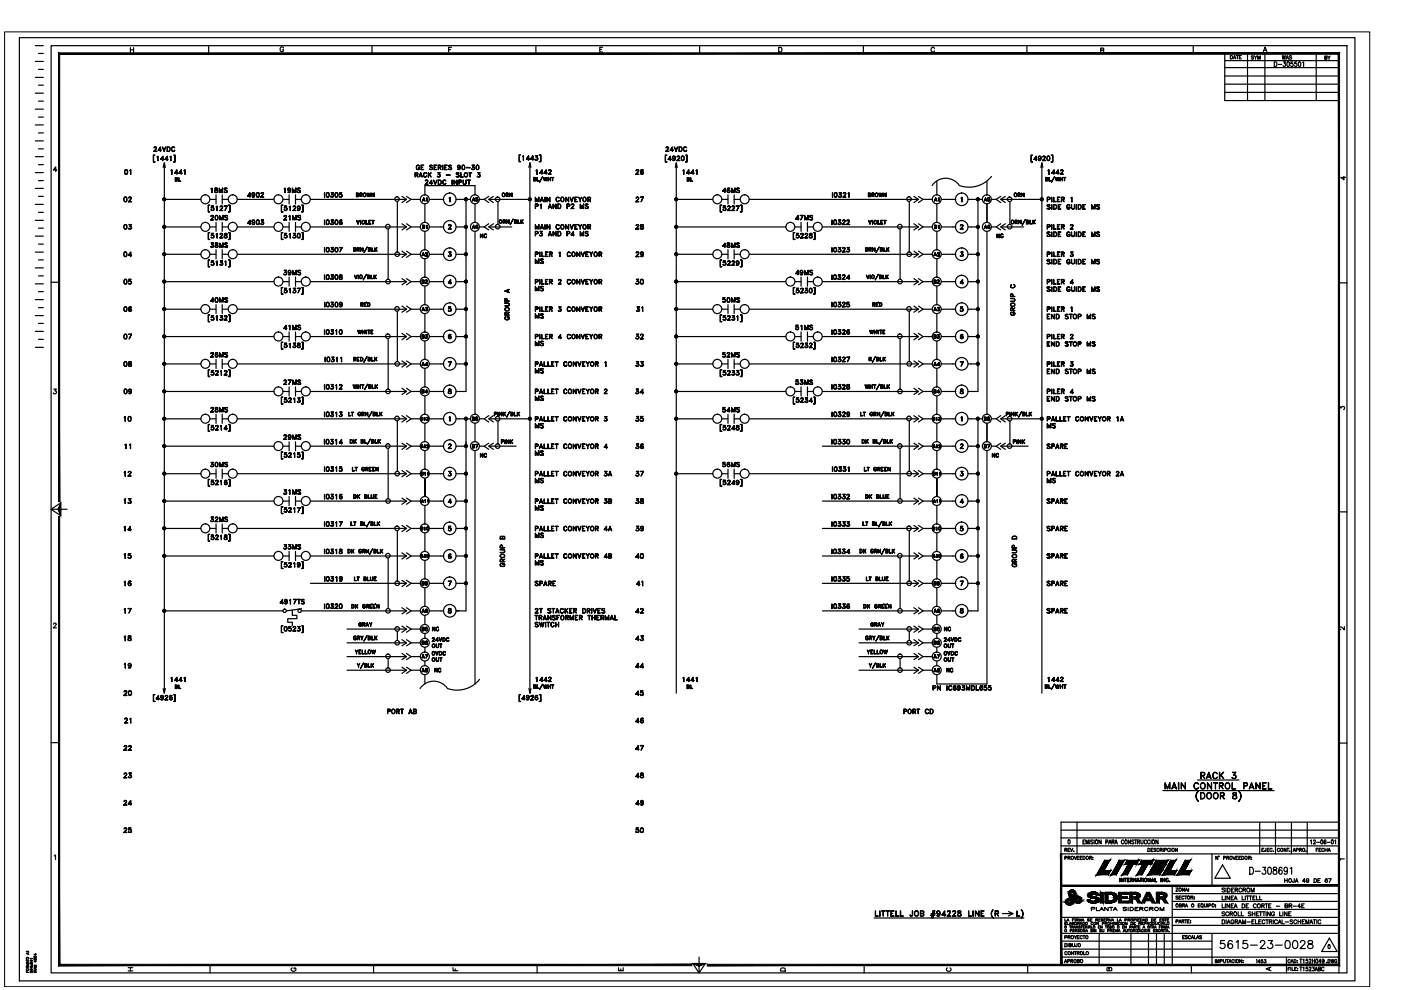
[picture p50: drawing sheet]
<svg xmlns="http://www.w3.org/2000/svg" width="297mm" height="210mm" viewBox="0 0 297 210" stroke-linecap="round" stroke-linejoin="round" font-family="sans-serif">
<g fill="none" stroke="#000" stroke-width=".25">
<path d="M4.1 8h283.2v200h-283.2zM7.5 19.8h1.7M7.5 16.4h1.7M7.5 13h1.7M7.5 9.7h1.7M8.2 18.1h1M8.2 14.7h1M8.2 11.3h1M10.8 9.7h274.8v196.6h-274.8zM27.6 10.1v1M27.6 10.6h.7M28.3 10.1v1"/>
<path d="M44.2 9.7v1.6M60.1 10.2a.37 .37 0 0 0-.4-.3 .37 .37 0 0 0-.3 .4v.3a.36 .36 0 0 0 .4 .4 .36 .36 0 0 0 .3-.4h-.2M78.9 9.7v1.6M95.1 10.5h.4M95.8 10h-.7v1M113.6 9.7v1.6M127.2 10.5h.4M127.8 10h-.6v1h.6M148.3 9.7v1.6M165.1 10h.3a.54 .54 0 0 1 .4 .5 .54 .54 0 0 1-.4 .5h-.3zM183 9.7v1.6M198.1 10.3a.37 .37 0 0 0-.4-.3 .37 .37 0 0 0-.3 .4v.3a.37 .37 0 0 0 .3 .3 .37 .37 0 0 0 .4-.2"/>
<path d="M217.7 9.7v1.6M233.4 10.7l.5-.1 .1-.3-.6-.1v1l.6-.1v-.4h-.2M253 9.7v1.6M259.7 19.6h24.2M259.7 17.9h24.2M259.7 16.1h24.2M259.7 14.3h24.2M259.7 12.9h24.2M260.9 11.8a.37 .37 0 0 1 .4 .3 .37 .37 0 0 1-.4 .4zM261.5 12.5l.2-.7 .3 .7M261.6 12.3h.3M262.1 11.8h.5"/>
<path d="M262.3 11.8v.7M262.8 12.1h.2M263.2 11.8h-.4v.7h.4M264.5 11.3v10M265.8 11.9h-.5l.5 .4-.1 .2-.4-.1M265.9 11.8l.3 .4v.4M266.5 11.8l-.3 .4M266.7 12.6v-.8l.2 .8 .3-.8v.8M267.8 11l.4-1 .4 1M268 10.7h.5M268.2 11.3v10M270.2 13.1a.51 .51 0 0 1 .5 .5 .51 .51 0 0 1-.5 .5z"/>
<path d="M271 13.7h.7M271.9 11.8l.1 .8 .2-.8 .2 .8 .1-.8M272.1 13.1h.4l-.2 .4a.3 .3 0 0 1 .3 .4 .3 .3 0 0 1-.6 0M272.7 12.6l.2-.8 .3 .8M272.8 12.3h.3M273 13.2l.1-.1a.58 .58 0 0 1 0 1l-.3-.4zM273.9 11.9l-.5-.1-.1 .2 .5 .2 .1 .2-.2 .2-.4-.2M274.1 13.1h-.4v.4a.3 .3 0 0 1 .4 .1 .3 .3 0 0 1 0 .4 .3 .3 0 0 1-.5-.1M274.9 13.1h-.4v.4a.3 .3 0 0 1 .4 .1 .3 .3 0 0 1 0 .4 .3 .3 0 0 1-.5-.1M275.4 13.2l.1-.1a.58 .58 0 0 1 0 1l-.2-.4zM276.2 13.3l.2-.2v1M279.1 11.3v10"/>
<path d="M280.9 12.2h.4v-.3h-.4v.7l.4-.1-.1-.3M281.5 11.9l.3 .3v.4M282 11.9l-.2 .3M283.9 11.3h-24.2v10h24.2M7.5 39.9h1.7M7.5 36.6h1.7M7.5 33.2h1.7M7.5 29.9h1.7M7.5 26.5h1.7M7.5 23.1h1.7M8.2 38.3h1M8.2 34.9h1"/>
<path d="M8.2 31.6h1M8.2 28.2h1M8.2 24.8h1M8.2 21.4h1M12 36.1h-.7l.5-.7v1M26.5 36h.2a.49 .49 0 0 1 .4 .5 .49 .49 0 0 1-.6 .4l-.1-.4zM26.5 36.9h.4M26.5 36.1h.4M26.6 36l-.1 .4 .1 .5M26.9 36l.1 .4-.1 .5M27.5 36.1l.2-.1v1v-.9zM32.5 32.9h.4h-.3v1.4l.3 .1h-.4z"/>
<path d="M32.6 32.1h.7h-.7l.5-.8-.2-.1-.3 .2a.28 .28 0 0 1 .3-.3 .28 .28 0 0 1 .3 .3l-.6 .7M33.3 33.3l.2-.2v1l-.1-.9zM33.6 31.8l.6 .1h-.7l.5-.8v1v-.8l-.4 .6M34.1 33.8h.6h-.7l.5-.7v1v-.9l-.4 .6M34.4 31.1l.4 .8 .3-.8-.3 1zM34.6 35.5l.2-1 .3 1M34.8 34.5v112.5M35 33.8h.6h-.6l.5-.7v1l-.1-.9-.4 .6M35.4 31.1a.51 .51 0 0 1 .7 .5 .51 .51 0 0 1-.7 .5zM35.5 31.2a.46 .46 0 0 1 .5 .4 .46 .46 0 0 1-.5 .5zM36 33.3l.2-.2v1v-.9zM36.2 36.2l.2-.2v.9v-.8z"/>
<path d="M36.4 31.3l.4-.2 .2 .3a.37 .37 0 0 0-.5 0 .37 .37 0 0 0 0 .5 .37 .37 0 0 0 .5 0 .44 .44 0 0 1-.6 0 .44 .44 0 0 1 0-.6zM36.8 32.9h.3v1.5h-.3l.3-.1v-1.4zM37.1 36.7h.6h-.7l.5-.7v.9v-.8l-.4 .6M37.2 38h.3v-.3h-.3v.7l.3-.1v-.2l-.3-.1M37.5 38l.1 .3-.4 .1v-.7l.4 .1-.1 .2M37.9 37.7v.7h.4h-.4zM38 36.7h.7h-.8l.5-.7v.9v-.8l-.4 .6M39 36.2l.2-.2v.9v-.8zM45.6 39.9v.3l.5 .2v.4h-.5v-.4l.5-.3v-.2zM45.6 39.9h.5M45.6 39.9v.3l.5 .3-.2 .3h-.3l-.1-.3 .5-.3v-.3M46.5 39.9l.4 .8 .3-.8v.9v-.7l-.3 .7-.4-.7v.7z"/>
<path d="M47.5 40l.3-.1 .4 .1h-.6v.2l.5 .3v.3l-.6-.1h.6v-.2l-.5-.3zM61.3 39.9l-.3 .2 .3 .3M61.4 39.9l.2 .3-.2 .6M62 39.9l.4 .8 .3-.8v.9v-.7l-.3 .7-.4-.7v.7zM63 40l.3-.1 .4 .1a.33 .33 0 0 0-.4-.1 .33 .33 0 0 0-.2 .3l.4 .2 .2 .3-.2 .1-.5-.1a.31 .31 0 0 0 .4 .1 .31 .31 0 0 0 .2-.3l-.5-.3zM88 36.6l.6 .2v.2l-.5 .1 .5-.2-.1-.2-.4-.1v.9zM88.3 37.1l.3 .4-.3-.4M88.3 35.2l.4-.2 .2 .2a.34 .34 0 0 0-.3-.1 .34 .34 0 0 0-.3 .3v.2a.3 .3 0 0 0 .3 .3 .3 .3 0 0 0 .3-.3h-.2h.2a.34 .34 0 0 1-.3 .4 .34 .34 0 0 1-.3-.4zM88.9 37.3h.6M88.9 37.3h.5M89.2 36.6l.4 .9-.4-.8-.4 .8zM89.3 35h.5l-.5 .1v.8l.5 .1h-.5z"/>
<path d="M89.3 35.5h.3h-.3M90 36.6h.3l.2 .2a.34 .34 0 0 0-.4-.2 .34 .34 0 0 0-.3 .3v.3a.34 .34 0 0 0 .3 .3 .34 .34 0 0 0 .4-.2 .35 .35 0 0 1-.4 .2 .35 .35 0 0 1-.3-.3zM90.2 39.1h.6h-.7l.6-.7-.2-.2-.3 .1a.29 .29 0 0 1 .3-.1 .29 .29 0 0 1 .2 .2l-.5 .7M90.8 36.6v.9zM90.8 37.2l.6-.6-.6 .6M91 37l.4 .5-.4-.5M91.1 38.8l.6 .1h-.7l.5-.7v.9v-.8l-.4 .6M91.2 35.1l.3-.1 .2 .2h-.6l.1 .1 .4 .2 .1 .3-.2 .2-.4-.2a.31 .31 0 0 0 .4 .1 .31 .31 0 0 0 .2-.3l-.6-.3zM91.9 38.2l.4 .8 .4-.8-.4 .9zM92 35h.6l-.5 .1v.8l.5 .1h-.6zM92.1 35.5h.3h-.3M92.8 37.4l.1 .1"/>
<path d="M92.9 38.2h.4a.5 .5 0 0 1 .3 .4 .5 .5 0 0 1-.3 .5h-.4zM93 37l.3-.4h-.5h.5l-.4 .4h.3l.1 .2M93 36.9a.31 .31 0 0 1 .3 .4 .31 .31 0 0 1-.4 .2l-.2-.1 .3 .1 .3-.2M93 35.5l.4-.1v-.3h-.4l-.1 .9v-1l.6 .1-.1 .4h-.4M93 38.2h.3a.47 .47 0 0 1 .2 .4 .47 .47 0 0 1-.2 .5h-.3zM93.1 37l.2 .2-.2 .3M93.2 35.5l.3 .5zM93.9 35v1zM93.9 38.3l.4-.1 .2 .2-.2-.2a.45 .45 0 0 0-.4 .4 .45 .45 0 0 0 .2 .5l.4-.2-.2 .2a.48 .48 0 0 1-.4-.3 .48 .48 0 0 1 0-.5zM94.3 35.1l.5-.1h-.5v1h.5l-.5-.1M94.3 35.5h.3h-.3M94.6 37.1l.8 .1z"/>
<path d="M95.1 35.2l.2-.2 .5 .2-.5-.1-.2 .1a.51 .51 0 0 1 .5 .7l-.5-.1 .5 .1a.47 .47 0 0 0-.5-.6zM95.8 38.2l.1 .9zM96.3 38.2l.6 .8v-.8v.9l-.6-.8v.8zM96.7 36.7l.2-.1 .5 .1h-.6v.2l.4 .2 .2 .3-.3 .1-.4-.1a.31 .31 0 0 0 .4 .1 .31 .31 0 0 0 .2-.3l-.5-.3zM97 35.4l.3 .2 .2-.3-.1 .3M97 35.2l.3-.1 .2 .1M97.1 35.9h.4M97.2 35.1l-.2 .2 .2 .3M97.3 38.6h.5v-.3l-.5-.1v.9v-.9l.5 .1v.3l-.5 .1M97.4 35.1l.1 .2-.1 .6M97.5 35.5v.1a.31 .31 0 0 1-.5-.1 .31 .31 0 0 1 .1-.4l.2-.1a.48 .48 0 0 1 .3 .6 .48 .48 0 0 1-.5 .3M97.7 36.6v.9h.6h-.6z"/>
<path d="M98 35.1a.46 .46 0 0 1 .6 .3 .46 .46 0 0 1-.3 .6l-.3-.2zM98 35.9h.4M98 35.1h.4M98.1 35.1l-.1 .3 .1 .5M98.2 38.2l.1 .8 .2 .1 .3-.1v-.8v.8l-.2 .1-.3-.1zM98.4 35.1l.1 .3-.1 .5M98.9 35.5l.8 .1zM99.1 38.2h.6zM99.4 36.6h.6zM99.4 38.2v.9v-.9M99.7 36.6v.9v-.9M100 35.8l.2 .1"/>
<path d="M100.2 35.4a.32 .32 0 0 1 .4 .2 .32 .32 0 0 1-.2 .4 .32 .32 0 0 1-.4-.2l.4 .1 .2-.1M100.4 35.4l.2 .3-.2 .2M100.5 35.1l-.4-.1h.5l-.4 .4M100.5 35l-.3 .4 .3 .1 .1 .1M101 35.1a.43 .43 0 0 1 .6 .4 .43 .43 0 0 1-.6 .4l-.1-.3zM101 35.9h.4M101 35.1h.4M101.1 35.1l-.1 .3 .1 .5M101.2 37.4l.2 .1M101.3 36.6h.5l-.4 .4 .3-.4zM101.4 35.1l.1 .3-.1 .5M101.4 37l.4 .2"/>
<path d="M101.5 36.9l.2 .1a.33 .33 0 0 1 0 .5 .33 .33 0 0 1-.5-.1l.4 .1 .2-.2M101.6 37l.2 .2-.2 .3M110.1 32.8h.3l-.3 .1v1.3l.3 .1h-.3zM110.8 33.2l.2-.2v1v-.9zM111.6 33.7h.7h-.7l.5-.7v1l-.1-.9-.4 .6M112.1 35.5l.3-1 .2 1M112.4 34.5v112.5M112.5 33.7h.7h-.7l.5-.7v1l-.1-.9-.4 .6M113.2 38l.3-.1v-.2h-.3v.6h.3v-.3h-.3M113.5 38l.1 .3h-.4v-.7l.4 .1v.2l-.1 .1M113.5 33.9h.1M113.6 36.2l.3-.2v.9l-.1-.8z"/>
<path d="M113.7 33.4l.3-.4h-.5h.5l-.3 .4 .3 .2M113.7 33.4a.32 .32 0 0 1 .3 .3 .32 .32 0 0 1-.2 .3 .32 .32 0 0 1-.4-.2l.4 .1 .2-.2M113.8 33.4l.2 .2-.2 .3M113.9 37.6v.7h.4h-.4zM114.3 32.8h.4v1.5h-.4l.3-.1v-1.3zM114.5 36.7h.6h-.7l.5-.7v.9v-.8l-.4 .6M115 37.5l-.6 1.1zM115.2 37.6l.2 .7 .2-.7 .2 .7 .2-.7-.2 .7-.2-.6-.2 .6zM115.4 36.7h.6h-.7l.5-.7v.9v-.8l-.4 .6M116.2 37.6v.7zM116.2 38h.5M116.3 36.9h.6h-.7l.6-.6-.1-.3-.4 .2 .1-.2a.29 .29 0 0 1 .4 .1 .29 .29 0 0 1-.1 .4l-.4 .4"/>
<path d="M116.7 37.6v.7zM116.9 37.6l.5 .1zM117.1 37.7v.6l.1-.6M134.8 36.9l.7 .1h-.7l.6-.7a.28 .28 0 0 0-.3-.3 .28 .28 0 0 0-.3 .2 .3 .3 0 0 1 .3-.2 .3 .3 0 0 1 .3 .3l-.6 .7M135.8 36.7l.3 .2 .3-.2M135.9 36.1h.5M136 36l-.2 .6 .3 .3M136.1 36.4l-.3 .2 .3-.2 .3 .2M136.2 36.4l.2 .2-.2 .3M136.3 36l.1 .1-.2-.1a.49 .49 0 0 0-.4 .5 .49 .49 0 0 0 .5 .4 .33 .33 0 0 0 .1-.5 .33 .33 0 0 0-.6 .1M141.1 32.9h.3h-.3v1.4l.3 .1h-.3zM141.2 32.1h.6h-.7l.6-.8-.3-.1-.2 .2a.3 .3 0 0 1 .3-.3 .3 .3 0 0 1 .3 .3l-.6 .7"/>
<path d="M141.7 33.8h.7h-.8l.6-.7v1l-.1-.9-.4 .6M142.1 31.8l.7 .1h-.7l.5-.8v1l-.1-.8-.4 .6M142.6 33.4l.3 .2 .2-.2M142.6 33.3l.3-.2 .2 .2M142.7 33.9h.3M142.8 33.1l-.2 .2 .2 .3M143 33.1l.1 .3-.1 .6M143 31.1l.3 .8 .4-.8-.4 1zM143.1 33.6a.3 .3 0 0 1-.4 0 .3 .3 0 0 1 0-.4 .3 .3 0 0 1 .4 0v.7l-.2 .2-.3-.2 .1 .1M143.1 33.4l-.1 .2M143.2 35.5l.2-1 .2 1M143.4 34.5v112.5"/>
<path d="M143.6 34l.5 .1h-.6l.6-.8-.2-.2-.3 .2 .3-.2 .2 .2-.5 .8M144 31.1a.51 .51 0 0 1 .6 .5 .51 .51 0 0 1-.6 .5zM144 31.2a.46 .46 0 0 1 .6 .4 .46 .46 0 0 1-.6 .5zM144.6 33.1a.43 .43 0 0 1 .5 .5 .43 .43 0 0 1-.5 .4l-.2-.4zM144.6 33.9h.3M144.6 33.2h.3M144.6 33.1l-.1 .4 .1 .5M144.8 36.2l.2-.2v.9l-.1-.8zM144.9 33.1l.1 .4-.1 .5M145 31.3l.4-.2 .1 .3a.37 .37 0 0 0-.5 0 .37 .37 0 0 0 .1 .5 .37 .37 0 0 0 .5 0h-.1a.44 .44 0 0 1-.6 0 .44 .44 0 0 1 .1-.6zM145.4 32.9h.3v1.5h-.3l.2-.1v-1.4zM145.6 36.7h.7h-.8l.6-.7v.9l-.1-.8-.4 .6"/>
<path d="M145.8 38h.3v-.3h-.3v.7l.3-.1v-.2l-.3-.1M146 38l.1 .3-.4 .1v-.7l.5 .1-.2 .2M146.4 37.7l.1 .7h.4h-.5zM146.5 36.7h.7h-.7l.5-.7v.9l-.1-.8-.4 .6M147.5 36.2l.3-.2v.9l-.1-.8zM154.3 39.9h.4M154.3 39.9l-.1 .6 .2 .3M154.6 39.9h.1a.48 .48 0 0 0-.6 .3 .48 .48 0 0 0 .3 .6 .3 .3 0 0 0 .3-.4 .3 .3 0 0 0-.5 0M155.1 39.9l.3 .8 .4-.8v.9v-.7l-.4 .7-.2-.7-.1 .7zM156.2 40l.2-.1 .4 .1a.3 .3 0 0 0-.4-.1 .3 .3 0 0 0-.1 .3l.4 .2 .1 .3-.3 .1-.3-.1a.31 .31 0 0 0 .3 .1 .31 .31 0 0 0 .2-.3l-.4-.3zM198.6 38.4v2.9M209.3 38.4v2.9"/>
<path d="M210.2 37.4a6.1 6.1 0 0 1-6.8 1.9 3.5 3.5 0 0 0-5.8 0M218.6 32.9h.3h-.2v1.4l.2 .1h-.3zM219.2 33.8h.7h-.7l.5-.7v1v-.9l-.5 .6M220.2 33.4l.2 .2 .3-.2M220.2 33.3l.2-.2 .3 .2M220.2 33.9h.4M220.3 33.1l-.1 .2 .1 .3M220.5 33.1l.2 .3-.2 .6M220.7 33.6a.3 .3 0 0 1-.5 0 .3 .3 0 0 1 0-.4 .3 .3 0 0 1 .5 0v.7l-.3 .2-.2-.2 .1 .1M220.7 33.4l-.2 .2M220.7 35.5l.2-1 .2 1M220.9 34.5v112.5"/>
<path d="M221.1 34l.6 .1h-.7l.6-.8-.3-.2-.2 .2a.3 .3 0 0 1 .3-.2 .3 .3 0 0 1 .3 .2l-.6 .8M221.7 37.7h.4v.2l-.4 .1M221.7 38l.4 .1v.2h-.4M222 38l.2-.1-.1-.2-.4-.1v.7M222 38l.1 .3h-.4M222.1 33.1a.43 .43 0 0 1 .5 .5 .43 .43 0 0 1-.5 .4l-.1-.4zM222.1 33.9h.4M222.1 33.2h.4M222.2 33.1l-.2 .4 .2 .5M222.2 36.2l.2-.2v.9l-.1-.8zM222.4 37.6v.7h.4h-.4zM222.4 33.1l.1 .4-.1 .5"/>
<path d="M222.9 32.9h.3v1.5h-.3l.3-.1v-1.4zM223 36.7h.6h-.6l.5-.7v.9l-.1-.8-.4 .6M223.6 37.5l-.7 1.1zM223.8 37.6l.2 .7 .2-.7 .1 .7 .2-.7-.2 .7-.1-.6-.2 .6zM223.9 36.7h.7h-.7l.5-.7v.9l-.1-.8-.4 .6M224.7 37.6l.1 .7zM224.8 38h.4M224.8 36.9h.7h-.7l.5-.6-.1-.3-.4 .2 .2-.2a.28 .28 0 0 1 .3 .1 .28 .28 0 0 1 0 .4l-.5 .4M225.2 37.6l.1 .7zM225.5 37.6l.4 .1zM225.7 37.7v.6v-.6M284.9 37.4v.7l-.6-.5h1"/>
<path d="M7.5 56.8h1.7M7.5 53.5h1.7M7.5 50.1h1.7M7.5 46.7h1.7M7.5 43.3h1.7M8.2 48.4h1M8.2 58.5h1M8.2 55.1h1M8.2 51.8h1M8.2 45h1M8.2 41.6h1M10.8 59.8h1.7"/>
<path d="M26.3 47.8l.2-.2a.47 .47 0 0 1 .4 .5 .47 .47 0 0 1-.5 .4zM26.4 53.5a.47 .47 0 0 1 .5 .4 .47 .47 0 0 1-.5 .5l-.2-.4zM26.4 54.3h.4M26.4 53.5h.4M26.4 59.3a.5 .5 0 0 1 .6 .3 .5 .5 0 0 1-.4 .6l-.3-.1zM26.4 59.3h.4M26.4 53.5l-.1 .3 .1 .6M26.4 48.5h.4M26.4 47.7h.4M26.4 41.8a.5 .5 0 0 1 .6 .4 .5 .5 0 0 1-.4 .6l-.3-.2-.1-.4zM26.4 42.7h.4M26.4 41.9h.4"/>
<path d="M26.5 59.3l-.2 .4 .2 .5M26.5 47.7l-.2 .3 .2 .5M26.5 41.8l-.2 .4 .2 .5M26.7 53.5l.1 .3-.1 .6M26.8 59.3l.1 .4-.1 .5M26.8 47.7l.1 .3-.1 .5M26.8 41.8l.1 .4-.1 .5M27.2 54.1l.7 .1h-.7l.5-.8v1v-.9l-.5 .7M27.3 42.7l.6 .1h-.7l.6-.7a.28 .28 0 0 0-.2-.3 .28 .28 0 0 0-.3 .2 .3 .3 0 0 1 .3-.2 .3 .3 0 0 1 .3 .3l-.6 .7M27.3 48.5h.1M27.5 48a.34 .34 0 0 1 .4 .3 .34 .34 0 0 1-.3 .4 .34 .34 0 0 1-.4-.3l.4 .1 .3-.1M27.6 59.6l.3 .2-.3 .4"/>
<path d="M27.6 48l.3 .2-.3 .3M27.8 47.7l-.5-.1h.6l-.4 .4M27.8 47.6l-.3 .4 .4 .2M27.9 59.8l-.3-.2-.3 .1v-.5h.5l-.5 .1v.3a.37 .37 0 0 1 .5 .1 .37 .37 0 0 1-.1 .5 .37 .37 0 0 1-.5-.1l.4 .1 .3-.2M34.8 42.3h7.8M34.8 48.1h7.8M34.8 59.7h23.3M34.8 53.9h7.8M44.2 43.5h.3h-.3v1.4h.3h-.3zM44.2 55.1h.3h-.3v1.4l.3 .1h-.3zM44.2 49.3h.3h-.3v1.4l.3 .1h-.3zM44.5 42.3h1.3"/>
<path d="M44.5 48.1h1.3M44.5 53.9h1.3M44.7 40l.3-.1v.9l-.1-.9zM44.7 46.6h.6h-.6l.5-.6-.1-.3h-.3l-.1 .2v-.2h.4l.2 .3-.6 .6M44.7 52.3l.1 .1M44.8 44.5l.1 .1M44.8 56.1l.1 .1M44.8 50.3l.1 .1M44.9 51.9l.4 .2M44.9 51.8a.32 .32 0 0 1 .4 .3 .32 .32 0 0 1-.2 .4 .32 .32 0 0 1-.4-.2l.3 .1 .3-.2M45.1 51.9l.2 .2-.2 .3M45.2 44.1l.1 .2-.1 .3"/>
<path d="M45.2 55.7l.1 .2-.1 .3M45.2 49.9l.1 .2-.1 .3M45.2 51.5h-.5h.6l-.4 .4M45.2 51.5l-.3 .4M45.3 44.2l-.2-.1h-.3v-.4h.5h-.4l-.1 .4a.33 .33 0 0 1 .5 0 .33 .33 0 0 1-.1 .5 .33 .33 0 0 1-.5-.2l.4 .2 .2-.2M45.3 55.9l-.2-.2h-.3v-.4h.5l-.4 .1-.1 .3a.34 .34 0 0 1 .5 0 .34 .34 0 0 1-.1 .5 .34 .34 0 0 1-.5-.1l.4 .1 .2-.2M45.3 50l-.2-.1h-.3v-.4h.5h-.4l-.1 .4a.34 .34 0 0 1 .5 0 .34 .34 0 0 1-.1 .5 .34 .34 0 0 1-.5-.1h.1M45.3 50.2l-.2 .2-.3-.1M45.6 40.7l.1 .1M45.6 52.3l.2 .1M45.7 51.5a.42 .42 0 0 0 .4 .6v.3h-.4a.43 .43 0 0 1 .4-.6v-.3zM45.7 51.6h.4"/>
<path d="M45.7 51.5v.2a.51 .51 0 0 1 .4 .7l-.1 .1a.33 .33 0 0 1-.4-.3 .33 .33 0 0 1 .4-.4l.1-.3M45.7 45.7a.45 .45 0 0 1 .5 .5 .45 .45 0 0 1-.5 .4l-.1-.4zM45.7 46.6h.4M45.7 45.7h.4M45.8 45.7l-.2 .4 .2 .5M45.8 43.8l.3-.1v.9l-.1-.8zM45.8 55.5l.3-.2v.9l-.1-.8zM45.8 49.7l.3-.2v.9l-.1-.8zM45.8 41.3v2M45.8 47.1v2M45.8 52.9v2M46.1 45.7l.1 .4-.1 .5"/>
<path d="M46.1 40.7l-.1 .1M46.2 52.3l-.1 .1M46.6 51.5l.3 .8 .4-.8v1l-.1-.8-.3 .8-.3-.8v.8zM46.6 45.7l.3 .8 .4-.8v.9l-.1-.7-.3 .7-.3-.7v.7zM46.7 50.4h.5h-.6l.6-.6-.1-.2-.3-.1-.1 .2v-.1l.4-.1 .1 .4-.5 .5M46.7 56.1l.1 .1M46.7 43.8l.4-.1 .1 .2-.5 .7h.5h-.6l.6-.7-.1-.1-.3-.1-.1 .2zM46.9 55.7l.3-.4h-.5l.5 .1-.4 .3h.3l.1 .2M46.9 55.7a.31 .31 0 0 1 .3 .3 .31 .31 0 0 1-.4 .2l-.2-.1 .3 .1 .3-.2M47 55.7l.2 .3-.2 .2M47.1 42.3h1.3M47.1 48.1h1.3"/>
<path d="M47.1 53.9h1.3M47.1 41.3v2M47.1 47.1v2M47.1 52.9v2M47.6 50.3l.1 .1M47.6 49.5a.39 .39 0 0 0 .5 .5v.4h-.5a.41 .41 0 0 1 .5-.6v-.3zM47.6 49.6h.5M47.7 55.5l.2-.2v.9l-.1-.8zM47.7 49.5l-.1 .2a.53 .53 0 0 1 .5 .7h-.3a.31 .31 0 0 1-.3-.3 .31 .31 0 0 1 .4-.2l.2-.2-.1-.2M47.7 51.5l.6 .1-.5-.1-.1 .2a.54 .54 0 0 1 .5 .7l-.4 .1-.2-.2a.31 .31 0 0 0 .4 .1 .31 .31 0 0 0 .2-.3l-.5-.3zM47.7 45.7h.5l.1 .1-.5-.1-.1 .2 .4 .3 .2 .3-.3 .1-.4-.1a.31 .31 0 0 0 .4 .1 .31 .31 0 0 0 .2-.3l-.5-.3zM48.1 43.7l-.4 .9 .5-.9h-.7h.6"/>
<path d="M48.1 50.3l-.1 .1M48.4 43.5h.4v1.4h-.4h.3v-1.4zM48.4 55.1h.4v1.5h-.4l.3-.1v-1.4zM48.4 49.3h.4v1.5h-.4l.3-.1v-1.4zM50.3 42.3h7.8M50.3 48.1h7.8M50.3 53.9h35.9M52.5 41.5l.7 .1h-.7l.5-.8v1v-.8l-.5 .6M52.5 47.4h.7h-.7l.5-.8v1v-.8l-.5 .6M53.5 41.2l.2 .2 .3-.2M53.5 41l.2-.1 .3 .1M53.5 47l.2 .2 .3-.2"/>
<path d="M53.5 46.9l.2-.2 .3 .2M53.5 41.7h.4M53.6 40.9l-.1 .2 .1 .3M53.6 46.7l-.1 .2 .1 .3M53.8 40.9l.2 .2-.2 .7M53.8 46.7l.2 .3-.2 .6M54 41.3a.3 .3 0 0 1-.5 .1 .3 .3 0 0 1 0-.5 .3 .3 0 0 1 .5 .1l-.1 .8h-.3l-.1-.2 .1 .2M54 41.1l-.2 .3M54 47.1a.3 .3 0 0 1-.5 .1 .3 .3 0 0 1 0-.5 .3 .3 0 0 1 .5 .1l-.1 .8-.4-.1h.4M54 47l-.2 .2M54.5 40.9a.45 .45 0 0 1 .5 .4 .45 .45 0 0 1-.5 .5l-.1-.4zM54.5 41.7h.4"/>
<path d="M54.5 40.9h.4M54.5 46.7a.45 .45 0 0 1 .5 .4 .45 .45 0 0 1-.5 .5l-.1-.4zM54.5 47.5h.4M54.5 46.7h.4M54.5 40.9l-.1 .4 .1 .5M54.5 46.7l-.1 .4 .1 .5M54.8 40.9l.1 .4-.1 .5M54.8 46.7l.1 .4-.1 .5M55.3 41.8h.6h-.6l.5-.7-.1-.2-.4 .1a.29 .29 0 0 1 .3-.2 .29 .29 0 0 1 .3 .3l-.6 .7M55.3 47.5l.2 .1M55.5 47a.31 .31 0 0 1 .4 .3 .31 .31 0 0 1-.4 .3l-.2-.2 .3 .2 .3-.2M55.7 47.1l.2 .2-.2 .3"/>
<path d="M55.8 46.7l-.4-.1h.5l-.4 .5M55.8 46.6l-.3 .5 .4 .1M59.6 49.3h.4h-.3v1.4l.3 .1h-.4zM59.6 43.5h.4h-.3v1.4h.3h-.4zM60 42.3h1.3M60 48.1h1.3M60 59.7h1.3M60.2 46.6h.6h-.6l.5-.6-.1-.3h-.3l-.1 .2v-.2h.4l.1 .3-.5 .6M60.2 58.2h.2M60.2 40l.3-.1v.9l-.1-.9zM60.3 50.3l.2 .1M60.3 44.5l.2 .1"/>
<path d="M60.5 57.7a.32 .32 0 0 1 .3 .3 .32 .32 0 0 1-.3 .3 .32 .32 0 0 1-.3-.2l.3 .1 .2-.2M60.6 57.7l.1 .2-.1 .3M60.7 49.9l.1 .2-.1 .3M60.7 44.1l.1 .2-.1 .3M60.7 57.3h-.5h.5l-.2 .4M60.7 57.3l-.3 .4 .3 .2M60.8 50l-.2-.1h-.3l.1-.4h.4h-.4v.4a.35 .35 0 0 1 .5 .1 .35 .35 0 0 1-.2 .5 .35 .35 0 0 1-.5-.2h.1M60.8 50.2l-.2 .2-.3-.1M60.8 44.2l-.2-.1h-.3l.1-.4h.4h-.4v.4a.35 .35 0 0 1 .5 .1 .35 .35 0 0 1-.2 .5 .35 .35 0 0 1-.5-.3l.4 .2 .2-.2M61 40.2l.3 .2 .3-.2M61 40.1l.3-.2 .3 .2M61.1 40.8h.4"/>
<path d="M61.1 57.7l.3 .2 .2-.3-.1 .3M61.1 57.5l.2-.2 .3 .2M61.2 58.2h.4M61.2 45.9l.3-.2v.9l-.1-.9zM61.3 57.3l-.2 .3 .2 .3M61.3 49.7l.3-.2v.9l-.1-.8zM61.3 43.8l.3-.1v.9l-.1-.8zM61.3 41.3v2M61.3 47.1v2M61.3 58.7v2M61.5 57.3l.1 .3-.1 .6M61.6 40.3a.3 .3 0 0 1-.5 .1 .3 .3 0 0 1 0-.5 .3 .3 0 0 1 .5 .1v.6l-.3 .2-.3-.1 .2 .1"/>
<path d="M61.6 40.2l-.2 .2M61.6 57.8a.3 .3 0 0 1-.4 0 .3 .3 0 0 1 0-.4 .3 .3 0 0 1 .4 0v.7l-.2 .2-.3-.1h.1M62.1 57.3l.3 .9 .4-.9v1l-.1-.8-.3 .8-.3-.8v.8zM62.1 45.7l.3 .8 .4-.8v.9l-.1-.7-.3 .7-.3-.7v.7zM62.1 50.3l.2 .1M62.2 43.8l.3-.1 .2 .2-.6 .7h.6h-.6l.6-.7-.2-.2-.4 .2zM62.3 49.9l.4 .2M62.4 49.9a.32 .32 0 0 1 .3 .2 .32 .32 0 0 1-.2 .4 .32 .32 0 0 1-.4-.2M62.5 49.9l.2 .2-.2 .3M62.7 49.5h-.5h.5l-.3 .4M62.7 42.3h1.2M62.7 48.1h1.2"/>
<path d="M62.7 59.7h1.2M62.7 41.3v2M62.7 47.1v2M62.7 58.7v2M62.7 49.5l-.4 .4M62.7 50.2l-.2 .2-.4-.1M63.1 44.1l.2 .1 .3-.1M63.1 43.9l.2-.2 .3 .2M63.1 57.4l.2-.1 .5 .1h-.6v.2l.5 .3v.3h-.6h.6v-.3l-.5-.2zM63.1 44.6h.4M63.2 49.5a.45 .45 0 0 1 .5 .5 .45 .45 0 0 1-.5 .4l-.2-.4zM63.2 50.4h.3"/>
<path d="M63.2 49.6h.3M63.2 45.7h.3l.3 .1-.3-.1-.3 .1v.2l.5 .3v.3l-.6-.1h.6l-.1-.3-.4-.2zM63.2 49.5l-.1 .4 .1 .5M63.2 43.7l-.1 .2 .1 .3M63.4 43.7l.2 .3-.1 .6M63.5 49.5l.1 .4-.1 .5M63.6 44.1a.3 .3 0 0 1-.5 .1 .3 .3 0 0 1 0-.5 .3 .3 0 0 1 .5 .1l-.1 .8h-.3l-.1-.1 .1 .1M63.6 44l-.2 .2M64 49.3h.3v1.5h-.3l.2-.1v-1.4zM64 43.5h.3v1.4h-.3h.2v-1.4zM65.8 42.3h20.4M65.8 48.1h20.4"/>
<path d="M65.8 59.7h20.4M68.8 40.8v1zM68.8 46.6v1zM68.8 52.5v.9zM68.8 58.3v1zM69.3 40.9a.45 .45 0 0 1 .5 .4 .45 .45 0 0 1-.5 .5l-.1-.4zM69.3 41.7h.4M69.3 40.9h.4M69.3 46.7a.45 .45 0 0 1 .5 .4 .45 .45 0 0 1-.5 .5l-.1-.4zM69.3 47.5h.4M69.3 46.7h.4M69.3 52.5a.43 .43 0 0 1 .5 .4 .43 .43 0 0 1-.5 .5l-.1-.4z"/>
<path d="M69.3 53.3h.4M69.3 52.6h.4M69.3 58.3a.45 .45 0 0 1 .5 .5 .45 .45 0 0 1-.5 .4l-.1-.4zM69.3 59.2h.4M69.3 58.4h.4M69.3 40.9l-.1 .4 .1 .5M69.3 46.7l-.1 .4 .1 .5M69.3 52.5l-.1 .4 .1 .5M69.3 58.3l-.1 .4 .1 .5M69.6 40.9l.2 .4-.2 .5M69.6 46.7l.2 .4-.2 .5M69.6 52.5l.2 .4-.2 .5"/>
<path d="M69.6 58.3l.2 .4-.2 .5M70.1 41.6l.2 .2M70.1 47.5l.2 .1M70.1 53.3l.2 .1M70.1 59.1l.2 .1M70.2 58.3h.5l-.4 .4 .4-.4zM70.3 41.3l.4 .1M70.3 47.1l.4 .1M70.3 52.9h.3l.1 .2M70.3 58.7l.4 .2M70.4 41.2a.31 .31 0 0 1 .3 .3 .31 .31 0 0 1-.4 .3l-.2-.2 .3 .2 .3-.2M70.4 47a.31 .31 0 0 1 .3 .3 .31 .31 0 0 1-.4 .3l-.2-.2 .3 .2 .3-.2"/>
<path d="M70.4 52.8a.31 .31 0 0 1 .3 .3 .31 .31 0 0 1-.4 .3l-.2-.2 .3 .2 .3-.2M70.4 58.7a.31 .31 0 0 1 .3 .3 .31 .31 0 0 1-.4 .3l-.2-.3 .3 .2 .3-.2M70.5 41.3l.2 .2-.2 .3M70.5 47.1l.2 .2-.2 .3M70.5 52.9l.2 .2-.2 .3M70.5 58.7l.2 .2-.2 .3M70.7 40.9l-.5-.1h.5l-.3 .5M70.7 46.7l-.5-.1h.5l-.3 .5M70.7 52.5h-.5h.5l-.3 .4M70.7 40.8l-.4 .5M70.7 46.6l-.4 .5M70.7 52.5l-.4 .4"/>
<path d="M71.2 41.7h.3M71.2 40.9h.3M71.2 46.7a.45 .45 0 0 1 .5 .4 .45 .45 0 0 1-.5 .5l-.2-.4zM71.2 53.3h.3M71.2 52.6h.3M71.2 59.2h.3M71.2 58.4h.3M71.2 40.9l-.2 .4 .2 .5M71.2 52.5l-.2 .4 .2 .5M71.2 58.3l-.2 .4 .2 .5M71.5 40.9l.1 .4-.1 .5M71.5 46.7l.1 .4-.1 .5"/>
<path d="M71.5 52.5l.1 .4-.1 .5M71.5 58.3l.1 .4-.1 .5M71.5 46.7h-.1a.43 .43 0 0 0-.4 .5 .43 .43 0 0 0 .5 .3M72 41.6l.1 .2M72 59.1l.1 .1M72 47.4l.3 .2 .2-.2M72 47.2l.3-.1 .2 .1M72 58.3a.39 .39 0 0 0 .5 .5v.4h-.5a.41 .41 0 0 1 .5-.6v-.3zM72 58.4h.5M72.1 58.3v.3a.38 .38 0 0 1 .4 .2 .38 .38 0 0 1 0 .4l-.3 .1a.31 .31 0 0 1-.3-.4 .31 .31 0 0 1 .4-.2l.1-.4M72.1 46.7h.4a.48 .48 0 0 0-.6 .3 .48 .48 0 0 0 .4 .6 .3 .3 0 0 0 .2-.4 .3 .3 0 0 0-.5-.1M72.2 46.7l-.2 .6 .2 .3"/>
<path d="M72.2 47.1l-.2 .2M72.3 41.2l.2 .2-.2 .4M72.3 47.1l.2 .2-.2 .3M72.5 41.4l-.2-.2-.3 .1v-.5h.5l-.4 .1-.1 .3a.33 .33 0 0 1 .5 .1 .33 .33 0 0 1-.1 .5 .33 .33 0 0 1-.5-.2l.4 .2 .2-.2M72.5 52.5l-.4 .9 .5-.9h-.7h.6M72.5 59.1l-.1 .1M75 52.9l.4-.1v-.2l-.4-.1v.7h.4v-.3h-.4M75.1 58.3l.3 .7 .3-.7-.3 .8zM75.3 52.9l.1 .3-.4 .1v-.8l.4 .1v.2l-.1 .1M75.6 46.7l.3 .7 .3-.7-.3 .8zM75.6 41l.4 .1v.2h-.4M75.6 41.3l.4 .1v.2l-.4 .1"/>
<path d="M75.7 52.9l.4-.1v-.2l-.4-.1v.8v-.8l.5 .1-.1 .3h-.4M75.9 41.3l.2-.1-.1-.2-.4-.1v.8M75.9 41.3l.2 .1-.1 .2-.4 .1M75.9 52.9l.3 .4-.3-.4M75.9 58.3l.1 .8zM76.4 41.3h.4v-.3h-.4l-.1 .7v-.8l.5 .1v.3h-.4M76.5 52.5l.4 .7 .1-.7v.8l-.5-.7v.7zM76.5 53.3h.1M76.5 47.5v-.8v.8M76.5 41.3l.3 .4-.2-.4M77.6 46.7v.8h.4h-.4zM77.7 58.2l-.7 1.1z"/>
<path d="M77.8 40.9l.2 .7 .2-.7 .2 .7 .2-.7-.2 .8-.2-.7-.2 .7zM77.9 52.4l-.7 1.1zM77.9 58.3l.5 .1-.2 .3 .2 .3-.2 .1h-.3zM78 58.4h.4l-.1 .3h-.3h.3l-.1 .3h-.2zM78.1 52.5l.4 .1 .1 .2-.2 .1M78.1 52.5l.4 .1v.2l-.4 .1M78.1 52.5v.8l.4-.1-.1-.3M78.1 52.9l.4 .1v.2h-.4M78.2 46.7h.5l-.5 .1v.7h.5h-.5zM78.2 47.1h.2zM78.7 58.3v.7l.4 .1h-.4zM78.8 52.5l.1 .7 .4 .1h-.5z"/>
<path d="M78.8 46.7l.5 .1zM78.8 40.9l.5 .7v-.7v.8l-.4-.7-.1 .7zM79 46.8v.7l.1-.7M79.3 58.3v.8zM79.3 58.7l.5-.4-.5 .5M79.5 58.7l.3 .4zM79.5 52.5v.8zM79.5 52.9l.5-.4-.5 .5M79.6 52.8l.4 .5zM82.3 48.5v10.7M84.2 42.7v10.7M85.2 59.1l1 .6-1 .7"/>
<path d="M85.2 53.2l1 .7-1 .7M85.2 47.4l1 .7-1 .7M85.2 41.6l1 .7-1 .7M86.2 59.1l1 .6-1 .7M86.2 53.2l1 .7-1 .7M86.2 47.4l1 .7-1 .7M86.2 41.6l1 .7-1 .7M87.2 42.3h1.9M87.2 48.1h1.9M87.2 59.7h1.9M87.2 53.9h1.9M89.5 59.4l.5 .1-.2 .3 .2 .2-.2 .1h-.3z"/>
<path d="M89.5 59.4l.4 .1v.2h-.4l.4 .1-.1 .3h-.3zM89.5 54.1h.5M89.6 47.7l.4 .1v.2l-.1 .1M89.6 47.8h.4v.2l-.4 .1M89.6 47.7v.8l.4-.1v-.2l-.1-.1M89.6 48.1l.4 .1v.2h-.4M89.6 42.5h.4M89.7 42.4h.3M89.7 53.5l.3 .8-.3-.6-.2 .6zM89.8 41.9l.3 .8-.3-.7-.2 .7zM90.1 41.3v-1.9h10.6v1.9M90.1 43.3v3.8"/>
<path d="M90.1 49.1v3.8M90.1 54.9v3.8M90.3 53.6a.21 .21 0 0 1 .3 0 .21 .21 0 0 1 0 .3l-.4 .4h.5h-.5l.4-.6-.1-.1zM90.4 47.9l.2-.2v.8l-.1-.7zM90.4 42.1l.2-.2v.8v-.7zM91 42.3h3.1M91 48.1h3.1M91 59.7h3.1M91 53.9h3.1M95.1 48.5l.6 .1h-.7l.6-.8-.3-.1-.2 .2a.29 .29 0 0 1 .2-.3 .29 .29 0 0 1 .3 .2l-.5 .8M95.1 54.3h.2M95.2 42l.2-.2v1v-.9z"/>
<path d="M95.3 53.8h.2a.33 .33 0 0 1 0 .5 .33 .33 0 0 1-.5-.1l.4 .1 .2-.1M95.5 53.8l.1 .3-.1 .2M95.5 59.3v.9v-.8l-.4 .6h.7h-.8zM95.6 53.5l-.5-.1h.5l-.3 .4M95.6 53.4l-.3 .4 .3 .2M96.7 59.7h2.1M96.7 53.9h2.1M96.7 48.1h2.1M96.7 42.3h3M98.8 42.3v40.7h-2.1M100.2 42.5h.4M100.2 48.3h.4"/>
<path d="M100.2 42.4h.4M100.2 48.2h.4M100.4 41.9l.3 .8-.3-.7-.3 .7zM100.4 47.7l.3 .8-.3-.7-.3 .7zM100.7 43.3v3.8M100.7 49.1v38.7M100.9 42.5l.1 .1 .3-.1M100.9 42.5l.1 .1M100.9 48.3l.2 .1 .2-.1M101 47.8h.3M101 47.8l-.1 .4 .1 .2M101 48l-.1 .2 .2-.2 .2 .2"/>
<path d="M101.2 42.2l.1 .2-.1 .2M101.2 48l.1 .2-.1 .2M101.2 47.8h.1a.32 .32 0 0 0-.4 .3 .32 .32 0 0 0 .4 .3 .23 .23 0 0 0-.1-.4 .23 .23 0 0 0-.3 .1M101.3 42.3l-.4-.1v-.3h.4h-.3l-.1 .3a.26 .26 0 0 1 .4 .1 .26 .26 0 0 1-.1 .3 .26 .26 0 0 1-.4-.1h.1M101.7 42.3h1M101.7 48.1h1M101.9 49.6l.4 .7 .1-.7v.8l-.5-.7v.7zM102.8 49.6h.2l.2 .2-.2-.2a.36 .36 0 0 0-.4 .4 .36 .36 0 0 0 .4 .4l.2-.2-.1 .2a.39 .39 0 0 1-.5-.3 .39 .39 0 0 1 .2-.5zM103.6 41.6l-.9 .7 .9 .7M103.6 47.4l-.9 .7 .9 .7M103.6 42.3h8.8M103.6 48.1h4.9"/>
<path d="M104.6 41.6l-1 .7 1 .7M104.6 47.4l-1 .7 1 .7M105.6 42.8v4.8M106.7 46.6l.4 .1v.3h-.4l.4-.2v-.1l-.4-.1v.8zM106.9 47l.2 .4zM107.4 41.3h.3v-.3h-.3l-.1 .7v-.8l.4 .1v.3h-.3M107.4 46.6l.5 .6v-.6v.8l-.5-.7v.7zM107.5 41.3l.3 .4zM108 40.9l.5 .7v-.7v.8l-.4-.7-.1 .7zM108.8 46.4l-.6 1.2zM109.1 46.6l.5 .1-.3 .3 .3 .1-.1 .2-.4 .1zM109.1 46.6l.4 .1v.2l-.4 .1h.4v.2l-.4 .1"/>
<path d="M109.8 46.6l.1 .7 .3 .1h-.4zM110.4 46.6l.1 .8zM110.5 47l.5-.4-.5 .5M110.6 46.9l.4 .5-.4-.5M113.5 54.9l.4 .8 .4-.8v1l-.1-.8-.3 .8-.4-.8v.8zM113.5 41.8l.4 .8 .4-.8v1l-.1-.8-.3 .8-.4-.8v.8zM113.5 47.6l.4 .9 .4-.9v1l-.1-.7-.3 .7-.4-.7v.7zM113.5 59.3h.4l.2 .1-.1 .3-.5 .1 .4-.1 .1-.2v-.2h-.5v.9zM113.5 53.9l.5-.1v-.3h-.5v.9v-1h.4l.2 .2-.1 .3h-.5M113.5 43.7h.5v-.4h-.5v.9v-.9h.4l.2 .1-.1 .3-.5 .1M113.5 49.5h.5v-.3l-.5-.1v.9v-.9h.4l.2 .2-.2 .3h-.4M114.4 53.4l.1 1z"/>
<path d="M114.4 59.3l.1 .9zM114.4 49.9l.2 .1M114.5 43.4l.3-.1v.9l-.1-.9zM114.6 55l.2-.1 .4 .1-.4-.1-.2 .2a.64 .64 0 0 1 .5 .7l-.3 .1-.2-.2a.32 .32 0 0 0 .3 .1 .32 .32 0 0 0 .2-.3zM114.6 42.5h.6M114.6 48.4h.6M114.7 48.3h.4M114.8 49.5l.2 .2-.2 .3M114.9 53.4v.9l.5 .1h-.5zM114.9 59.3v.9h.5h-.5zM114.9 41.8l.4 1-.4-.9-.4 .9zM114.9 47.6l.4 1-.4-.9-.4 .9z"/>
<path d="M114.9 49.1h-.4h.5l-.2 .3a.32 .32 0 0 1 .1 .6 .32 .32 0 0 1-.5-.1M114.9 49.1l-.3 .4 .4 .2M115 49.8l-.2 .2-.4-.1M115.5 41.8l.1 1zM115.5 47.6l.1 1zM115.7 53.4h.5l-.5 .1v.8l.5 .1h-.5zM115.7 59.3h.5h-.5v.9h.5h-.5zM115.7 53.9h.3h-.3M115.7 59.7l.3 .1zM116 41.8l.5 .8 .1-.8v1l-.6-.9v.9zM116 47.6l.5 .9 .1-.9v1l-.6-.9v.9zM116.3 44h.6"/>
<path d="M116.3 49.8h.6M116.4 43.9h.4M116.4 49.8h.4M116.5 59.3l.6 .1-.1 .3-.5 .1 .6-.3-.1-.2h-.5v.9zM116.5 53.9l.5-.1v-.3h-.5v.9v-1l.6 .1-.1 .4h-.5M116.6 43.3l.4 .9-.4-.8-.4 .8zM116.6 49.1l.4 .9-.4-.8-.4 .8zM116.8 53.9l.3 .5zM116.8 59.8l.3 .4zM117.3 43.3l.6 .8v-.8v.9l-.6-.8v.8zM117.3 49.1l.6 .8v-.8v.9l-.6-.8v.8zM118 47.7l.4-.1 .2 .3a.37 .37 0 0 0-.5-.1 .37 .37 0 0 0-.1 .5 .37 .37 0 0 0 .5 .1v.1a.45 .45 0 0 1-.6-.1 .45 .45 0 0 1 .1-.7z"/>
<path d="M118.1 41.9l.3-.1 .2 .2-.2-.1a.45 .45 0 0 0-.5 .3 .45 .45 0 0 0 .3 .5l.4-.2-.2 .3a.52 .52 0 0 1-.5-.4 .52 .52 0 0 1 .2-.5zM118.3 43.3a.51 .51 0 0 1 .6 .4 .51 .51 0 0 1-.6 .5zM118.3 49.1a.51 .51 0 0 1 .6 .4 .51 .51 0 0 1-.6 .5zM118.3 43.3a.46 .46 0 0 1 .6 .4 .46 .46 0 0 1-.6 .5zM118.3 49.1a.46 .46 0 0 1 .6 .4 .46 .46 0 0 1-.6 .5zM118.5 53.6l.2-.2v1v-.9zM119 41.9l.1-.1a.45 .45 0 0 1 .5 .5 .45 .45 0 0 1-.6 .4l-.1-.3zM119.9 41.8l.6 .8 .1-.8v1l-.6-.9-.1 .9zM119.9 47.6l.6 .9 .1-.9v1l-.6-.9-.1 .9zM120.3 43.7h.4l.1-.3-.5-.1-.1 .9v-.9h.6v.4l-.5 .1M120.3 49.5h.4l.1-.2-.2-.2h-.3l-.1 .9v-.9l.6 .1v.3l-.5 .1M120.4 59.4l.3-.1 .2 .2a.34 .34 0 0 0-.3-.2 .34 .34 0 0 0-.3 .3v.2a.33 .33 0 0 0 .3 .4 .33 .33 0 0 0 .3-.2 .38 .38 0 0 1-.5 .2 .38 .38 0 0 1-.1-.6z"/>
<path d="M120.4 53.5l.3-.1 .2 .3a.34 .34 0 0 0-.3-.2 .34 .34 0 0 0-.3 .3v.2a.34 .34 0 0 0 .3 .3 .34 .34 0 0 0 .3-.1 .35 .35 0 0 1-.3 .2 .35 .35 0 0 1-.3-.4zM120.9 41.8l.3 .8 .4-.8-.4 1zM120.9 47.6l.3 .9 .4-.9-.4 1zM121.1 49.8h.7h-.7l.5-.7v.9l-.1-.8-.4 .6M121.2 43.3h.3l.2 .2-.6 .7h.6h-.6l.5-.7-.1-.2-.4 .2zM121.3 59.4a.44 .44 0 0 1 .7 .3 .44 .44 0 0 1-.6 .5l-.2-.4zM121.9 41.8h.5l-.5 .1v.8l.5 .1h-.5zM121.9 47.6h.5l-.5 .1v.8l.5 .1h-.5zM121.9 42.3h.3zM121.9 48.1h.3h-.3M122.3 53.4l.6 .9v-.9v1l-.6-.8v.8zM122.3 59.3l.6 .8v-.8v.9l-.6-.8v.8z"/>
<path d="M123 42.3l.4-.5-.4 .5v.5v-.5l-.4-.5 .4 .5M123 48.1l.4-.5-.4 .5v.5v-.5l-.4-.5 .4 .5M123 43.3l.4 .8 .3-.8v.9v-.7l-.3 .7-.3-.7-.1 .7zM123 49.1l.4 .8 .3-.8v.9v-.7l-.3 .7-.3-.7-.1 .7zM123.2 53.4l.4 .9 .4-.9-.4 1zM123.2 59.3l.4 .8 .4-.8-.4 .9zM123.7 41.9l.2-.1a.45 .45 0 0 1 .4 .5 .45 .45 0 0 1-.6 .4l-.1-.3zM124.1 43.4l.2-.1 .4 .1h-.6l.1 .2 .5 .2-.1 .4-.5-.1h.6l-.1-.3-.4-.2zM124.2 49.1h.3l.2 .1-.2-.1-.4 .1 .6 .5-.1 .3-.5-.1h.6l-.1-.3-.5-.2zM124.2 53.4h.6l-.6 .1v.8l.6 .1h-.6zM124.2 59.3h.6h-.6v.9h.6h-.6zM124.2 53.9h.3h-.3"/>
<path d="M124.2 59.7l.3 .1zM124.6 41.8l.6 .2-.1 .3h-.4l.5-.2-.1-.2h-.4v.9zM124.7 48.1l.4-.1v-.3h-.4l-.1 .9v-1l.6 .1-.1 .4h-.4M124.9 42.3l.3 .5-.2-.5M124.9 48.1l.3 .5-.2-.5M125.3 53.9l.4-.5-.3 .5v.5l-.1-.5-.3-.5 .4 .5M125.3 59.7l.4-.4-.3 .4v.5l-.1-.5-.3-.4 .4 .4M126 59.4a.44 .44 0 0 1 .7 .3 .44 .44 0 0 1-.6 .5l-.2-.4zM127 59.3l.6 .1-.1 .3-.5 .1 .6-.3-.1-.2h-.5v.9zM127 53.9l.5-.1v-.3h-.5v.9v-1l.6 .1-.1 .4h-.5M127.3 53.9l.3 .5-.3-.5M127.3 59.8l.3 .4-.3-.4"/>
<path d="M134.8 48.5l.7 .1h-.7l.6-.7a.29 .29 0 0 0-.3-.3 .29 .29 0 0 0-.3 .2 .3 .3 0 0 1 .3-.2 .3 .3 0 0 1 .3 .3l-.6 .7M134.8 42.7l.7 .1h-.7l.6-.7a.28 .28 0 0 0-.3-.3 .28 .28 0 0 0-.3 .2 .3 .3 0 0 1 .3-.2 .3 .3 0 0 1 .3 .3l-.6 .7M134.9 54.4h.6h-.7l.6-.7-.1-.2-.4 .1 .4-.2 .2 .3-.6 .7M135.1 59.6l.2 .1a.34 .34 0 0 1 0 .5 .34 .34 0 0 1-.5-.1l.4 .1 .2-.2M135.2 59.7l.2 .2-.2 .3M135.4 59.3l-.5-.1h.5l-.3 .5M135.4 59.2l-.4 .5 .4 .1M135.8 48.5h.1M135.8 53.8l.3 .2 .3-.2M135.8 53.7l.3-.2 .3 .2M135.8 47.7a.4 .4 0 0 0 .6 .5v.3h-.6a.42 .42 0 0 1 .1-.4 .42 .42 0 0 1 .5-.2v-.2zM135.8 47.7h.6"/>
<path d="M135.9 59.3a.47 .47 0 0 1 .5 .4 .47 .47 0 0 1-.5 .5l-.1-.4zM135.9 59.3h.4M135.9 54.3h.4M135.9 47.7v.2a.39 .39 0 0 1 .4 .2 .39 .39 0 0 1 .1 .4l-.4 .1a.31 .31 0 0 1-.2-.4 .31 .31 0 0 1 .4-.2l.2-.2-.1-.1M135.9 59.3l-.1 .4 .1 .5M136 53.5l-.2 .2 .2 .3M136.2 53.5l.2 .2-.2 .7M136.2 59.3l.2 .4-.2 .5M136.4 53.9a.3 .3 0 0 1-.5 0 .3 .3 0 0 1 0-.4 .3 .3 0 0 1 .5 0v.7l-.3 .2-.3-.1 .1 .1M136.4 53.7l-.2 .3M136.4 41.8l-.5 1 .5-1h-.6h.6M136.4 48.5h-.2"/>
<path d="M143.4 42.3h7.7M143.4 48.1h23.2M143.4 59.7h23.2M143.4 53.9h7.7M152.7 55.1h.3h-.3v1.4l.3 .1h-.3zM152.7 43.5h.3h-.3v1.4h.3h-.3zM153.1 42.3h1.2M153.1 53.9h1.2M153.2 40.5l.7 .1h-.7l.5-.7v.9v-.8l-.5 .6M153.2 52.2h.7h-.7l.5-.7v1v-.9l-.5 .6M153.3 56.1l.2 .1M153.3 44.5l.2 .1"/>
<path d="M153.7 55.7l.2 .2-.2 .3M153.7 44.1l.2 .2-.2 .3M153.9 55.9l-.2-.2h-.4l.1-.4h.4l-.4 .1v.3a.34 .34 0 0 1 .5 0 .34 .34 0 0 1-.1 .5 .34 .34 0 0 1-.5-.1l.4 .1 .2-.2M153.9 44.2l-.2-.1h-.4l.1-.4h.4h-.4v.4a.33 .33 0 0 1 .5 0 .33 .33 0 0 1-.1 .5 .33 .33 0 0 1-.5-.2l.4 .2 .2-.2M154.2 52.3l.1 .1M154.2 40.6l.2 .2 .3-.2M154.2 40.5l.2-.2 .3 .2M154.2 51.5a.42 .42 0 0 0 .5 .6v.3h-.5a.43 .43 0 0 1 .5-.6v-.3zM154.3 56.2h.6h-.7l.6-.6-.2-.2-.3 .1 .3-.2 .2 .3-.5 .6M154.3 51.5l-.1 .2a.51 .51 0 0 1 .5 .7l-.2 .1a.33 .33 0 0 1-.4-.3 .33 .33 0 0 1 .4-.4l.1-.3zM154.3 43.8l.3-.1 .2 .2-.5 .7h.6h-.7l.6-.7-.2-.2-.3 .2zM154.3 41.3v2"/>
<path d="M154.3 52.9v2M154.4 40.3l-.2 .2M154.5 40.3l.2 .2-.2 .3M154.7 52.3l-.1 .1M155.1 51.5l.3 .8 .4-.8v1v-.8l-.4 .8-.2-.8-.1 .8zM155.2 56.2h.6h-.6l.5-.6-.2-.2-.3 .1a.29 .29 0 0 1 .3-.2 .29 .29 0 0 1 .2 .3l-.5 .6M155.2 43.8l.5-.1v.2l-.5 .7h.6h-.6l.5-.7v-.1l-.3-.1-.2 .2zM155.7 42.3h1.2M155.7 53.9h1.2M155.7 41.3v2M155.7 52.9v2M156.1 55.7l.2 .2 .3-.2"/>
<path d="M156.1 55.5l.2-.1 .3 .1M156.2 56.2h.3M156.2 51.6l.2-.1 .4 .1-.4-.1-.2 .2a.54 .54 0 0 1 .5 .7l-.3 .1-.2-.2a.31 .31 0 0 0 .3 .1 .31 .31 0 0 0 .2-.3l-.4-.3zM156.3 55.4l-.2 .2 .2 .3M156.4 55.4a.51 .51 0 0 1 .1 .8M156.6 55.7l-.1 .2a.32 .32 0 0 1-.4-.2 .32 .32 0 0 1 .2-.4 .32 .32 0 0 1 .4 .3 .45 .45 0 0 1-.3 .6l-.3-.1 .1 .1M156.6 55.6l-.2 .3M156.7 43.7l-.5 .9 .5-.9h-.7h.7M157 55.1h.3v1.5h-.3l.3-.1v-1.4zM157 43.5h.3v1.4h-.3h.3v-1.4zM158.9 42.3h35.8M158.9 53.9h35.8"/>
<path d="M168.2 49.3h.3h-.3v1.4l.3 .1h-.3zM168.6 48.1h1.2M168.6 59.7h1.2M168.7 58h.7h-.7l.5-.7v1v-.9l-.5 .6M168.7 46.4h.7h-.7l.5-.7v.9v-.8l-.5 .6M168.8 50.3l.2 .1M169.2 49.9l.2 .2-.2 .3M169.4 50l-.2-.1h-.4l.1-.4h.4h-.3l-.1 .4a.35 .35 0 0 1 .5 .1 .35 .35 0 0 1-.1 .5 .35 .35 0 0 1-.5-.2M169.4 50.2l-.2 .2-.4-.1M169.7 57.7l.3 .2 .2-.3-.2 .3M169.7 57.5l.2-.2 .3 .2M169.7 58.2h.4"/>
<path d="M169.8 50.4h.5h-.6l.6-.6-.2-.3-.3 .1v.1v-.1l.3-.1 .2 .3-.5 .6M169.8 57.3l-.1 .3 .1 .3M169.8 47.1v2M169.8 58.7v2M170 57.3l.2 .3-.1 .6M170.2 57.8a.3 .3 0 0 1-.5 0 .3 .3 0 0 1 0-.4 .3 .3 0 0 1 .5 0v.7l-.2 .2-.3-.1h.1M170.2 45.7l-.4 .9 .5-.9h-.7h.6M170.6 57.3l.4 .9 .3-.9v1v-.8l-.3 .8-.4-.8v.8zM170.6 45.7l.4 .8 .3-.8v.9v-.7l-.3 .7-.4-.7v.7zM170.7 50.4h.6h-.7l.6-.6-.1-.3-.3 .1-.1 .1v-.1l.4-.1 .1 .3-.5 .6M171.2 48.1h1.2M171.2 59.7h1.2"/>
<path d="M171.2 47.1v2M171.2 58.7v2M171.6 50.3l.1 .1M171.7 57.4l.2-.1 .4 .1h-.6v.2l.6 .3-.1 .3h-.5h.6l-.1-.3-.5-.2zM171.7 49.5v.3l.4 .2v.4l-.5-.1 .1-.3 .4-.2v-.3zM171.7 49.6h.4M171.7 49.5v.3l.5 .3-.2 .3h-.3l-.1-.3 .5-.3v-.3M171.7 45.7h.4l.2 .1-.2-.1-.4 .1v.2l.6 .3-.1 .3-.5-.1h.6l-.1-.3-.5-.2zM172.2 50.3l-.2 .1M172.5 49.3h.3v1.5h-.3l.3-.1v-1.4zM174.4 48.1h20.3M174.4 59.7h20.3"/>
<path d="M176.4 46.6v1zM176.4 52.5v.9zM176.4 58.3v1zM176.5 40.8v1zM176.7 58.4l.2-.1a.45 .45 0 0 1 .5 .5 .45 .45 0 0 1-.5 .4zM176.9 46.7a.45 .45 0 0 1 .5 .4 .45 .45 0 0 1-.5 .5l-.2-.4zM176.9 47.5h.3M176.9 46.7h.3M176.9 52.5a.43 .43 0 0 1 .5 .4 .43 .43 0 0 1-.5 .5l-.2-.4zM176.9 53.3h.3M176.9 52.6h.3M176.9 59.2h.3"/>
<path d="M176.9 58.4h.3M176.9 46.7l-.1 .4 .1 .5M176.9 52.5l-.1 .4 .1 .5M176.9 58.3l-.2 .4 .2 .5M177 40.9a.48 .48 0 0 1 .6 .3 .48 .48 0 0 1-.4 .6l-.3-.2zM177 41.7h.4M177 40.9h.4M177 40.9l-.1 .4 .1 .5M177.2 58.3l.1 .4-.1 .5M177.2 46.7l.1 .4-.1 .5M177.2 52.5l.1 .4-.1 .5M177.3 40.9l.2 .4-.2 .5"/>
<path d="M177.7 59.1l.1 .1M177.7 47.5l.1 .1M177.7 53.3l.1 .1M177.8 41.6l.2 .2M177.9 47a.31 .31 0 0 1 .4 .3 .31 .31 0 0 1-.4 .3l-.2-.2 .3 .2 .3-.2M177.9 52.8a.31 .31 0 0 1 .4 .3 .31 .31 0 0 1-.4 .3l-.2-.2 .3 .2 .3-.2M178.1 47.1l.2 .2-.2 .3M178.1 52.9l.2 .2-.2 .3M178.1 58.7l.1 .2-.1 .3M178.2 41.3l.2 .2-.2 .3M178.2 46.7l-.4-.1h.5l-.4 .5M178.2 46.6l-.3 .5 .4 .1"/>
<path d="M178.2 52.5h-.4h.5l-.4 .4M178.2 52.5l-.3 .4h.3l.1 .2M178.2 58.9l-.3-.2 .3-.4h-.5h.5l-.2 .4a.32 .32 0 0 1 .2 .5 .32 .32 0 0 1-.6-.2l.4 .2 .2-.2M178.4 40.9l-.5-.1h.5l-.3 .5a.3 .3 0 0 1 .3 .3 .3 .3 0 0 1-.4 .2l-.2-.2 .4 .2 .2-.2M178.4 40.8l-.4 .5 .4 .1M178.6 59.2l.6 .1h-.6l.5-.8-.1-.2-.4 .1 .4-.1 .2 .1-.1 .3-.5 .6M178.6 47.6h.6h-.6l.6-.7-.2-.2-.4 .2 .1-.2 .3-.1 .2 .3-.6 .7M178.6 53.4h.6h-.6l.6-.7-.2-.2-.4 .1a.29 .29 0 0 1 .4-.1 .29 .29 0 0 1 .2 .2l-.6 .7M178.8 41.8h.6h-.7l.6-.7-.1-.2-.4 .1 .4-.2 .1 .2v.2l-.5 .6M179.5 47.6h.7h-.7l.5-.7-.1-.2-.4 .2 .1-.2 .3-.1 .2 .3-.6 .7M179.5 59h.7h-.7l.5-.7v1v-.9l-.5 .6M179.5 53.3l.2 .1"/>
<path d="M179.8 41l.2-.2v1v-.9zM179.8 52.8a.32 .32 0 0 1 .3 .3 .32 .32 0 0 1-.2 .4 .32 .32 0 0 1-.4-.3l.4 .2 .2-.2M179.9 52.9l.2 .2-.2 .3M180 52.5h-.4h.5l-.3 .4M180 52.5l-.3 .4 .4 .2M183.6 52.9l.3-.1v-.2l-.3-.1v.7h.3v-.3h-.3M183.7 58.3l.3 .7 .3-.7-.3 .8zM183.8 52.9l.1 .3-.4 .1v-.8l.4 .1 .1 .2-.2 .1M184.2 46.7l.2 .7 .3-.7-.3 .8zM184.2 41.3h.3v-.3h-.3v.7l.3-.1v-.2l-.3-.1M184.3 52.9l.4-.1v-.2l-.4-.1-.1 .8v-.8l.5 .1v.3h-.4M184.4 41.3l.2 .1v.2l-.5 .1v-.8l.5 .1v.3h-.2"/>
<path d="M184.4 52.9l.3 .4-.2-.4M184.5 58.3v.8zM184.9 41.3h.4v-.3h-.4v.7v-.8l.4 .1v.3h-.4M185 52.5l.5 .7v-.7v.8l-.5-.7v.7zM185 53.3h.1M185 47.5v-.8v.8M185.1 41.3l.2 .4-.2-.4M186.1 46.7v.8h.5h-.5zM186.2 58.2l-.7 1.1zM186.4 40.9l.2 .7 .1-.7 .2 .7 .3-.7-.3 .8-.2-.7-.1 .7zM186.4 52.4l-.7 1.1zM186.5 58.3l.4 .1-.1 .3 .1 .3-.1 .1h-.3z"/>
<path d="M186.5 58.4h.4v.3h-.4h.4l-.1 .3h-.3zM186.7 52.9l.3-.1v-.2l-.3-.1v.7h.3v-.3h-.3M186.7 46.7h.5l-.4 .1v.7h.4h-.5zM186.8 47.1h.2zM186.9 52.9l.2 .3-.5 .1v-.8l.5 .1v.2l-.2 .1M187.2 58.3v.7l.5 .1h-.5zM187.4 52.5v.7l.4 .1h-.4zM187.4 46.7l.5 .1zM187.4 40.9l.5 .7v-.7v.8l-.5-.7v.7zM187.6 46.8v.7v-.7M187.8 58.3l.1 .8zM187.9 58.7l.4-.4-.4 .5"/>
<path d="M188 58.7l.3 .4-.3-.4M188 52.5v.8zM188 52.9l.5-.4-.5 .5M188.2 52.8l.3 .5zM190.8 48.5v10.7M192.8 42.7v10.7M193.8 59.1l.9 .6-.9 .7M193.8 53.2l.9 .7-.9 .7M193.8 41.6l.9 .7-.9 .7M193.8 47.4l.9 .7-.9 .7M194.7 59.1l1 .6-1 .7M194.7 53.2l1 .7-1 .7"/>
<path d="M194.7 41.6l1 .7-1 .7M194.7 47.4l1 .7-1 .7M195.7 42.3h2M195.7 48.1h2M195.7 59.7h2M195.7 53.9h2M198 59.4l.5 .1-.2 .3 .2 .2-.2 .1h-.3zM198.1 59.4l.4 .1-.1 .2h-.3l.3 .1-.1 .3h-.2zM198.1 54.1h.4M198.2 47.7l.3 .1 .1 .2-.2 .1M198.2 47.8h.3v.2l-.3 .1M198.2 47.7v.8l.3-.1 .1-.2-.2-.1"/>
<path d="M198.2 48.1l.3 .1v.2h-.3M198.2 42.5h.4M198.2 42.4h.3M198.3 53.5l.2 .8-.2-.6-.3 .6zM198.4 41.9l.3 .8-.3-.7-.3 .7zM198.6 43.3v3.8M198.6 49.1v3.8M198.6 54.9v3.8M198.8 53.6a.21 .21 0 0 1 .3 0 .21 .21 0 0 1 0 .3l-.3 .4h.4h-.5l.4-.6v-.1zM198.9 42.1l.2-.2v.8v-.7zM198.9 47.9l.2-.2v.8v-.7zM199.6 42.3h3"/>
<path d="M199.6 48.1h3M199.6 59.7h3M199.6 53.9h3M203.6 48.5l.7 .1h-.7l.5-.8-.3-.1-.2 .2a.29 .29 0 0 1 .3-.3 .29 .29 0 0 1 .3 .2l-.6 .8M203.6 54.3h.2M203.8 42l.2-.2v1l-.1-.9zM203.8 53.8l.4 .2M203.9 53.8h.2a.33 .33 0 0 1 0 .5 .33 .33 0 0 1-.5-.1l.4 .1 .2-.1M204 53.8l.2 .3-.2 .2M204.1 59.3l-.1 .9v-.8l-.4 .6h.7h-.7zM204.1 53.5l-.4-.1h.5l-.3 .4M204.1 53.4l-.3 .4"/>
<path d="M205.2 42.3h3.1M205.2 48.1h2.1M205.2 59.7h2.1M205.2 53.9h2.1M207.3 42.3v40.7h-2.1M208.7 42.5h.5M208.7 48.3h.5M208.8 42.4h.3M208.8 48.2h.3M209 47.7l.2 .8-.2-.7-.3 .7zM209 41.9l.2 .8-.2-.7-.3 .7zM209.3 43.3v3.8"/>
<path d="M209.3 49.1v38.7M209.4 42.5l.2 .1 .2-.1M209.4 42.5l.2 .1M209.5 48.3l.1 .1 .2-.1M209.6 47.8h.2M209.6 47.8l-.1 .4 .1 .2M209.6 48l-.1 .2 .1-.2 .2 .2M209.7 48l.1 .2-.1 .2M209.7 42.2l.1 .2-.1 .2M209.8 47.8a.32 .32 0 0 0-.4 .3 .32 .32 0 0 0 .4 .3 .23 .23 0 0 0 0-.4 .23 .23 0 0 0-.3 .1M209.8 42.3l-.4-.1 .1-.3h.3h-.3v.3a.26 .26 0 0 1 .4 .1 .26 .26 0 0 1-.2 .3 .26 .26 0 0 1-.3-.1M210.2 42.3h1"/>
<path d="M210.2 48.1h1M211.4 49.6l.4 .7 .1-.7v.8l-.5-.7v.7zM212.2 47.4l-1 .7 1 .7M212.2 41.6l-1 .7 1 .7M212.2 42.3h8.7M212.2 48.1h4.8M212.3 49.6h.2l.2 .2-.2-.2a.36 .36 0 0 0-.3 .4 .36 .36 0 0 0 .3 .4l.2-.2-.2 .2a.44 .44 0 0 1-.4-.3 .44 .44 0 0 1 .2-.5zM213.1 41.6l-.9 .7 .9 .7M213.1 47.4l-.9 .7 .9 .7M214.1 42.8v4.8M215.3 47.1l.3-.1v-.2l-.3-.1-.1 .7v-.7h.4v.4h-.3M215.4 47.1l.3 .3-.2-.3"/>
<path d="M215.9 41.3h.3v-.3h-.3v.7v-.8l.4 .1-.1 .3h-.3M215.9 46.7l.6 .7v-.7v.7l-.5-.6-.1 .6zM216.1 41.3l.2 .4-.2-.4M216.6 40.9l.5 .7v-.7v.8l-.5-.7v.7zM217.4 46.6l-.7 1.1zM217.6 47.1l.4-.1v-.2l-.4-.1v.7v-.7h.3l.2 .1-.2 .3M217.9 47.1l.2 .1-.1 .2h-.4l.5-.1-.1-.2h-.4M218.4 46.7v.7h.4h-.4zM219 46.7v.7zM219.1 47l.4 .4-.3-.4M219.5 46.7l-.5 .4zM222 49.3l.3-.1 .4 .1a.33 .33 0 0 0-.4-.1 .33 .33 0 0 0-.2 .3l.4 .2 .2 .3-.3 .2-.4-.2a.31 .31 0 0 0 .4 .1 .31 .31 0 0 0 .1-.3l-.4-.2z"/>
<path d="M222 41.8h.5l.2 .2-.2 .3h-.4h.4l.1-.2-.1-.2h-.4v.9zM222 59.3h.5l.2 .1-.2 .3-.4 .1 .4-.1 .1-.2-.1-.2h-.4v.9zM222.1 43.4l.6 .1a.33 .33 0 0 0-.4-.1 .33 .33 0 0 0-.2 .3l.6 .4-.2 .2-.2 .1-.3-.2 .3 .1 .3-.1-.1-.3-.5-.2zM222.1 48.1l.4-.1v-.3h-.4l-.1 .9v-1h.5l.2 .2-.2 .3h-.4M222.1 55.1l.3-.1 .3 .1a.33 .33 0 0 0-.4-.1 .33 .33 0 0 0-.2 .3l.4 .2 .2 .3-.3 .2-.4-.2a.3 .3 0 0 0 .4 .1 .3 .3 0 0 0 .1-.3l-.5-.3zM222.1 53.9l.4-.1v-.3h-.4l-.1 .9v-1h.5l.2 .2-.2 .3h-.4M223 41.8v1zM223 43.4v1zM223 49.2v1zM223 47.6v1zM223 55v1zM223 53.4v1z"/>
<path d="M223 59.3v.9zM223.4 41.8v.9l.5 .1h-.5zM223.4 43.4h.3a.53 .53 0 0 1 .3 .5 .53 .53 0 0 1-.3 .5h-.3zM223.4 49.2h.3a.54 .54 0 0 1 .3 .5 .54 .54 0 0 1-.3 .5h-.3zM223.4 47.6v.9l.5 .1h-.5zM223.4 55h.3a.54 .54 0 0 1 .3 .5 .54 .54 0 0 1-.3 .5h-.3zM223.4 53.4v.9l.5 .1h-.5zM223.4 59.3v.9h.5h-.5zM223.4 43.4h.3a.5 .5 0 0 1 .3 .5 .5 .5 0 0 1-.3 .4h-.3M223.4 49.2a.49 .49 0 0 1 .6 .3 .49 .49 0 0 1-.1 .6h-.5M223.4 55.1h.3a.47 .47 0 0 1 .3 .4 .47 .47 0 0 1-.3 .4h-.3M224.2 41.8h.5l-.5 .1v.8l.5 .1h-.5z"/>
<path d="M224.2 47.6h.5l-.5 .1v.8l.5 .1h-.5zM224.2 53.4h.5l-.5 .1v.8l.5 .1h-.5zM224.2 59.3h.5h-.5v.9h.5h-.5zM224.2 42.3h.3zM224.2 48.1h.3h-.3M224.2 53.9h.3h-.3M224.2 59.7l.3 .1zM224.4 43.4h.5h-.5v.9l.5 .1h-.5zM224.4 49.2h.5h-.5v.9l.5 .1h-.5zM224.4 55h.5l-.5 .1v.8l.5 .1h-.5zM224.4 43.8h.3l-.3 .1M224.4 49.6l.3 .1z"/>
<path d="M224.4 55.4h.3l-.3 .1M225 41.8l.6 .2v.3h-.5l.5-.2v-.2h-.5v.9zM225 59.3l.6 .1v.3l-.5 .1 .5-.3v-.2h-.5v.9zM225.1 48.1l.5-.1v-.3h-.5l-.1 .9v-1l.6 .1v.4h-.5M225.1 53.9l.5-.1v-.3h-.5l-.1 .9v-1l.6 .1v.4h-.5M225.3 42.3l.3 .5-.2-.5M225.3 48.1l.3 .5-.2-.5M225.3 53.9l.3 .5-.2-.5M225.3 59.8l.3 .4-.2-.4M226.2 43.6l.2-.2 .5 .2a.37 .37 0 0 0-.4-.2 .37 .37 0 0 0-.3 .3v.3a.32 .32 0 0 0 .3 .3 .32 .32 0 0 0 .3-.3l-.2-.1h.3a.36 .36 0 0 1-.4 .5 .36 .36 0 0 1-.4-.4zM226.2 55.2l.2-.2 .5 .2a.37 .37 0 0 0-.4-.1 .37 .37 0 0 0-.3 .3v.2a.32 .32 0 0 0 .3 .3 .32 .32 0 0 0 .3-.3h-.2h.3a.36 .36 0 0 1-.4 .4 .36 .36 0 0 1-.4-.4zM226.3 49.3l.3-.1 .3 .2a.38 .38 0 0 0-.5-.1 .38 .38 0 0 0-.2 .5 .34 .34 0 0 0 .2 .3 .34 .34 0 0 0 .4-.2v-.1l-.2-.1h.3a.39 .39 0 0 1-.5 .4 .39 .39 0 0 1-.3-.5z"/>
<path d="M226.9 48.5l.6 .1h-.6l.6-.7-.2-.2-.4 .1 .4-.2 .2 .3-.6 .7M226.9 54.3h.2M227 42l.3-.2v1l-.1-.9zM227.2 43.4v.7l.3 .2 .3-.2v-.7v.7l-.1 .2-.5-.1zM227.2 49.2v.7l.3 .2 .3-.2v-.7v.7l-.1 .2-.5-.1zM227.2 55v.7l.3 .2 .3-.2v-.7v.7l-.1 .2-.5-.1zM227.2 53.8a.32 .32 0 0 1 .3 .2 .32 .32 0 0 1-.2 .4 .32 .32 0 0 1-.4-.2l.4 .1 .2-.1M227.3 53.8l.2 .3-.2 .2M227.4 59.3v.9v-.8l-.5 .6h.7h-.7zM227.5 53.5l-.5-.1h.5l-.3 .4M227.5 53.4l-.4 .4 .3 .1 .1 .1M228.2 43.4v1z"/>
<path d="M228.2 49.2v1zM228.2 55v1zM228.6 43.4h.3a.53 .53 0 0 1 .4 .5 .53 .53 0 0 1-.4 .5h-.3zM228.6 49.2h.3a.54 .54 0 0 1 .3 .5 .54 .54 0 0 1-.3 .5h-.3zM228.6 55h.3a.54 .54 0 0 1 .3 .5 .54 .54 0 0 1-.3 .5h-.3zM228.6 43.4h.3a.5 .5 0 0 1 .3 .5 .5 .5 0 0 1-.3 .4h-.3zM228.6 49.2a.49 .49 0 0 1 .6 .3 .49 .49 0 0 1-.1 .6h-.5zM228.6 55.1h.3a.47 .47 0 0 1 .3 .4 .47 .47 0 0 1-.3 .4h-.3zM229.6 43.4h.5h-.5v.9l.5 .1h-.5zM229.6 49.2h.5h-.5v.9l.5 .1h-.5zM229.6 55h.5l-.5 .1v.8l.5 .1h-.5zM229.6 43.8h.3l-.3 .1"/>
<path d="M229.6 49.6l.3 .1zM229.6 55.4h.3l-.3 .1M231.4 43.4l.4 .8 .4-.8v1l-.1-.8-.3 .8-.3-.8-.1 .8zM231.4 49.2l.4 .8 .4-.8v1l-.1-.8-.3 .8-.3-.8-.1 .8zM231.4 55l.4 .8 .4-.8v1l-.1-.8-.3 .8-.3-.8-.1 .8zM232.5 43.5l.2-.1 .4 .1h-.6l.6 .5-.1 .3h-.4l-.1-.1 .4 .1 .2-.2zM232.5 49.3l.2-.1 .4 .1h-.6l.1 .2 .5 .3-.1 .3-.5-.1h.6l-.1-.2-.4-.2zM232.5 55.1l.2-.1 .4 .1h-.6l.6 .5-.1 .3-.5-.1h.6l-.1-.2-.4-.2zM283.9 60h1.7M7.5 73.6h1.7M7.5 70.3h1.7M7.5 66.9h1.7"/>
<path d="M7.5 63.5h1.7M7.5 60.2h1.7M8.2 72h1M8.2 68.6h1M8.2 65.2h1M8.2 61.8h1M26.4 76.7h.1a.53 .53 0 0 1 .4 .5 .53 .53 0 0 1-.4 .5l-.2-.2-.1-.3zM26.4 77.6h.4M26.4 76.8h.4M26.4 70.9a.5 .5 0 0 1 .6 .4 .5 .5 0 0 1-.4 .6l-.3-.2zM26.4 71.8h.4M26.4 70.9h.4"/>
<path d="M26.4 60.1h.4M26.4 65.1h.1a.47 .47 0 0 1 .4 .5 .47 .47 0 0 1-.5 .4l-.2-.4zM26.4 65.9h.4M26.4 65.1h.4M26.5 76.7l-.2 .4 .2 .5M26.5 70.9l-.2 .4 .2 .5M26.5 65.1l-.2 .4 .2 .5M26.8 76.7l.1 .4-.1 .5M26.8 70.9l.1 .4-.1 .5M26.8 65.1l.1 .4-.1 .5M27.3 77.5l.1 .1M27.3 60.1l.1 .1"/>
<path d="M27.3 76.7a.43 .43 0 0 0 .5 .5v.4h-.5v-.4l.6-.3-.3-.2zM27.3 76.8h.5M27.3 65.8l.3 .2 .3-.2M27.3 65.6l.3-.1 .3 .1M27.3 76.7v.2a.59 .59 0 0 1 .5 .7h-.5a.41 .41 0 0 1 0-.4 .41 .41 0 0 1 .4-.2v-.3M27.4 65.1h.4M27.5 65.1l-.2 .1a.56 .56 0 0 0 .2 .8M27.5 65.5l-.2 .2M27.6 65.5l.3 .2-.3 .3M27.7 65.1l.2 .1-.3-.1a.47 .47 0 0 0-.4 .5 .47 .47 0 0 0 .5 .4 .31 .31 0 0 0 .1-.5 .31 .31 0 0 0-.4 0l-.1 .1M27.9 70.9l-.6 1 .6-1h-.7h.7M27.9 77.5l-.2 .1"/>
<path d="M34.8 77.2h7.8M34.8 71.4h23.3M34.8 65.6h7.8M44.2 66.7h.3l-.3 .1v1.4h.3h-.3zM44.2 78.4h.3h-.3v1.4l.3 .1h-.3zM44.5 77.2h1.3M44.5 65.6h1.3M44.7 63.8l.6 .1h-.6l.5-.8v1l-.1-.8-.4 .6M44.7 75.7h.6h-.6l.5-.7-.1-.2-.4 .1 .4-.2 .2 .3-.6 .7M44.8 67.8h.1M44.8 79.4l.1 .1M45.2 67.3l.1 .2-.1 .3"/>
<path d="M45.2 78.9l.1 .2-.1 .4M45.3 67.5l-.2-.2h-.3v-.4h.5l-.4 .1-.1 .3a.34 .34 0 0 1 .5 .1 .34 .34 0 0 1-.1 .4 .34 .34 0 0 1-.5-.1h.1M45.3 67.7l-.2 .1-.3-.1M45.3 79.1l-.2-.2-.3 .1v-.4h.5h-.4l-.1 .3a.34 .34 0 0 1 .5 .1 .34 .34 0 0 1-.1 .5 .34 .34 0 0 1-.5-.1l.4 .1 .2-.2M45.7 75.5l.2 .2 .3-.2M45.7 75.3l.2-.1 .3 .1M45.7 63.1a.45 .45 0 0 1 .5 .5 .45 .45 0 0 1-.5 .4l-.1-.3zM45.7 64h.4M45.7 63.2h.4M45.8 63.1l-.2 .4 .2 .5M45.8 78.6h.3l.2 .3-.6 .6h.6h-.6l.5-.6-.1-.3-.4 .2zM45.8 74.8h.3"/>
<path d="M45.8 67.1l.3-.2v1l-.1-.9zM45.8 74.8l-.1 .6 .1 .3M45.8 64.6v1.9M45.8 76.2v1.9M45.8 75.2l-.1 .2M46 75.2l.2 .2-.2 .3M46.1 63.1l.1 .4-.1 .5M46.1 74.8a.48 .48 0 0 0-.5 .3 .48 .48 0 0 0 .3 .6 .3 .3 0 0 0 .3-.4 .3 .3 0 0 0-.5 0M46.6 63.1l.3 .9 .4-.9v1l-.1-.7-.3 .7-.3-.7v.7zM46.6 74.7l.3 .9 .4-.9v1l-.1-.7-.3 .7-.3-.7v.7zM46.7 67.8h.1M46.7 78.7l.2-.1v.9v-.9z"/>
<path d="M47 67.3l.2 .3-.2 .2M47.1 77.2h1.3M47.1 65.6h1.3M47.1 64.6v1.9M47.1 76.2v1.9M47.2 67l-.5-.1h.5l-.3 .4h.2a.33 .33 0 0 1 0 .6 .33 .33 0 0 1-.5-.2h.1M47.2 66.9l-.4 .4 .4 .2M47.2 67.7l-.3 .1-.2-.1M47.6 67.8l.6 .1h-.7l.6-.7-.2-.2-.3 .2 .1-.2 .2-.1 .2 .3-.5 .7M47.6 78.6h.3l.2 .3-.5 .6h.6h-.7l.6-.6-.2-.3-.3 .2zM47.6 74.9l.2-.2 .5 .2a.3 .3 0 0 0-.4-.1 .3 .3 0 0 0-.2 .3l.4 .2 .2 .3-.3 .1-.4-.1a.31 .31 0 0 0 .4 .1 .31 .31 0 0 0 .2-.4l-.5-.2zM47.7 63.1h.5l.1 .2-.5-.2-.1 .3 .4 .2 .2 .4-.3 .1-.4-.1a.31 .31 0 0 0 .4 0 .31 .31 0 0 0 .2-.3l-.5-.3z"/>
<path d="M48.4 66.7h.4v1.5h-.4h.3v-1.4zM48.4 78.4h.4v1.5h-.4l.3-.1v-1.4zM50.3 77.2h35.9M50.3 65.6h35.9M59.6 60.9h.4l-.3 .1v1.3l.3 .1h-.4zM59.6 72.5h.4l-.3 .1v1.4h.3h-.4zM60 71.4h1.3M60.3 62h.2M60.3 73.6h.2M60.7 61.5l.1 .2-.1 .3M60.7 68.9l-.1 1v-.8l-.4 .6h.6h-.6zM60.7 73.1l.1 .2-.1 .3"/>
<path d="M60.8 61.7l-.2-.2h-.3l.1-.4h.4l-.4 .1v.3a.35 .35 0 0 1 .5 .1 .35 .35 0 0 1-.2 .5 .35 .35 0 0 1-.5-.2l.4 .1 .2-.2M60.8 73.3l-.2-.2h-.3l.1-.3h.4h-.4v.3a.35 .35 0 0 1 .5 .1 .35 .35 0 0 1-.2 .5 .35 .35 0 0 1-.5-.2l.4 .1 .2-.1M61.2 69.1l.3-.2v1l-.1-.9zM61.3 61.3l.3-.2v1l-.1-.9zM61.3 72.9l.3-.1v.9l-.1-.9zM61.3 70.4v1.9M62.1 68.9l.3 .9 .4-.9v1l-.1-.7-.3 .7-.3-.7v.7zM62.1 62h.2M62.1 73.6h.2M62.2 72.8h.5l-.4 .3 .4-.3zM62.3 61.5l.4 .2M62.3 73.1l.4 .2"/>
<path d="M62.4 61.5a.32 .32 0 0 1 .3 .2 .32 .32 0 0 1-.2 .4 .32 .32 0 0 1-.4-.2l.4 .1 .2-.2M62.4 73.1a.32 .32 0 0 1 .3 .2 .32 .32 0 0 1-.2 .4 .32 .32 0 0 1-.4-.2l.4 .1 .2-.1M62.5 61.5l.2 .3-.2 .2M62.5 73.1l.2 .3-.2 .2M62.7 61.2l-.5-.1h.5l-.3 .4M62.7 71.4h1.2M62.7 70.4v1.9M62.7 61.1l-.4 .4M63.1 73.6h.1M63.1 69.1l.2-.2 .5 .2h-.6l.5 .4v.4h-.5l-.1-.1 .4 .1 .2-.3zM63.1 72.8v.3l.5 .2v.3h-.5v-.3l.5-.3v-.2zM63.1 72.8h.5"/>
<path d="M63.2 72.8l-.1 .2a.51 .51 0 0 1 .5 .6l-.4 .1-.1-.1a.56 .56 0 0 1 .5-.6l-.1-.2M63.6 61.1l-.4 1 .5-1h-.7l.6 .1M63.6 73.6h-.1M64 60.9h.3v1.5h-.3l.2-.1v-1.3zM64 72.5h.3v1.5h-.3h.2v-1.4zM65.8 71.4h20.4M68.8 69.9v1zM68.8 64.1l.1 1zM68.9 75.7l.1 1zM69.3 70a.43 .43 0 0 1 .5 .4 .43 .43 0 0 1-.5 .4l-.1-.3zM69.3 70.8h.4M69.3 70h.4"/>
<path d="M69.3 64.1a.45 .45 0 0 1 .6 .5 .45 .45 0 0 1-.6 .4l-.1-.4zM69.3 65h.4M69.3 64.2h.4M69.3 70l-.1 .3 .1 .5M69.4 64.1l-.2 .4 .2 .5M69.4 75.8l.2-.1a.52 .52 0 0 1 .3 .5 .52 .52 0 0 1-.3 .5l-.3-.2zM69.4 76.6h.4M69.4 75.8h.4M69.5 75.8l-.2 .3 .2 .6M69.6 64.1l.2 .4-.2 .5M69.6 70l.2 .3-.2 .5M69.8 75.8l.1 .3-.1 .6"/>
<path d="M70.1 64.9l.2 .1M70.1 70.7l.2 .1M70.3 76.6l.1 .1M70.3 70.3l.4 .2M70.4 70.3h.2a.33 .33 0 0 1 0 .5 .33 .33 0 0 1-.5-.1M70.4 64.5a.32 .32 0 0 1 .3 .2 .32 .32 0 0 1-.2 .4 .32 .32 0 0 1-.4-.2l.4 .1 .2-.2M70.5 70.3l.2 .3-.2 .2M70.5 76.1l.3-.4h-.5l.5 .1-.4 .3 .4 .2M70.5 76.1a.32 .32 0 0 1 .4 .3 .32 .32 0 0 1-.3 .3 .32 .32 0 0 1-.4-.2l.4 .2 .2-.3M70.5 64.5l.2 .3-.2 .2M70.7 64.1h-.5h.5l-.3 .4M70.7 64.1l-.3 .4 .3 .2"/>
<path d="M70.7 70l-.5-.1h.5l-.3 .4M70.7 76.1l.1 .3-.1 .3M70.7 69.9l-.4 .4M70.7 70.6l-.3 .2-.3-.1M71.2 64.1a.45 .45 0 0 1 .5 .5 .45 .45 0 0 1-.5 .4l-.2-.4zM71.2 64.2h.3M71.2 70.1l.2-.2v1l-.1-.9zM71.2 64.1l-.1 .8 .1 .1h.3M71.3 75.9l.2-.2v1v-.9zM71.5 64.1l.1 .4-.1 .5M72 64.5l.2 .1 .3-.1M72 64.3l.2-.2 .3 .2"/>
<path d="M72.1 65h.3M72.1 70a.43 .43 0 0 1 .5 .4 .43 .43 0 0 1-.5 .4l-.2-.3zM72.1 70.8h.3M72.1 70h.3M72.1 70l-.1 .3 .1 .5M72.2 64.1l-.2 .3 .2 .2M72.2 75.9l.2-.2v1v-.9zM72.3 64.1l.2 .3-.2 .6M72.4 70l.1 .3-.1 .5M72.5 64.5l-.1 .1a.3 .3 0 0 1-.4-.2 .3 .3 0 0 1 .4-.3 .49 .49 0 0 1 .2 .6 .49 .49 0 0 1-.5 .3M72.5 64.4l-.2 .2M75 75.8l.5 .1-.1 .2h-.4l.4-.1v-.2h-.4v.7z"/>
<path d="M75 76.5h.1M75.2 76.2l.3 .3-.2-.3M75.7 75.8h.5h-.4v.7h.4h-.5zM75.8 76.1l.2 .1zM75.9 70l.2 .7 .1-.7 .3 .7 .2-.7-.2 .8-.3-.7-.1 .7zM76.5 75.8h.2a.41 .41 0 0 1 .3 .3 .41 .41 0 0 1-.3 .4h-.2zM76.5 75.8h.2a.37 .37 0 0 1 .2 .3 .37 .37 0 0 1-.2 .4h-.2M76.5 64.5h.4v-.3h-.4v.8v-.8h.4v.3l-.4 .1M76.7 64.6l.3 .4-.2-.4M76.9 70v.8zM76.9 70.4h.4h-.4M77.2 64.2h.5h-.4v.7l.4 .1h-.5z"/>
<path d="M77.3 64.5h.2l-.2 .1M77.3 70l.1 .8zM77.7 70v.8zM77.7 64.2h.1M77.8 75.6l-.7 1.2zM77.9 70h.5zM77.9 64.2h.3a.41 .41 0 0 1 .3 .4 .41 .41 0 0 1-.3 .4h-.3zM78 64.2a.37 .37 0 0 1 .4 .4 .37 .37 0 0 1-.4 .3zM78.1 75.8l.4 .1-.1 .3 .1 .1v.2h-.4zM78.1 75.8l.4 .1-.1 .2h-.3l.3 .1v.3h-.3zM78.2 70v.8v-.8M78.2 70.8h.1"/>
<path d="M78.7 70h.4h-.4v.7l.4 .1h-.4zM78.7 70.4h.2h-.2M78.8 75.8v.7h.4h-.4zM79.4 75.8l.1 .7zM79.5 76.2l.4-.4-.4 .4M79.6 76.1l.3 .4-.3-.4M82.3 71.8v10.7M84.2 66v10.7M85.2 76.5l1 .7-1 .6M85.2 70.7l1 .7-1 .6M85.2 64.9l1 .7-1 .6M86.2 76.5l1 .7-1 .6"/>
<path d="M86.2 70.7l1 .7-1 .6M86.2 64.9l1 .7-1 .6M87.2 77.2h1.9M87.2 71.4h1.9M87.2 65.6h1.9M89.5 71l.5 .1-.2 .3 .2 .2-.2 .1h-.3zM89.5 77.4h.4M89.5 71l.4 .1v.2l-.4 .1h.4l-.1 .3h-.3zM89.5 65.7h.5M89.5 77.3h.4M89.6 65.7h.3M89.7 76.8l.3 .7-.3-.6-.2 .6z"/>
<path d="M89.7 65.2l.3 .7-.3-.6-.2 .6zM90.1 60.7v3.9M90.1 66.5v3.9M90.1 72.3v3.9M90.1 78.1v3.9M90.2 60.1h.4h-.4l.3-.3 .1-.4h-.4v.1l.1-.1h.3v.2l-.4 .5M90.2 71.6l.1 .1M90.2 77.3l.5 .1h-.5l.4-.6v.7l-.1-.6-.3 .5M90.2 65.8l.1 .1M90.5 71.3l.1 .2-.1 .2M90.5 65.5l.1 .1-.1 .3M90.6 71h-.4h.4l-.2 .3a.23 .23 0 0 1 .2 .4 .23 .23 0 0 1-.4-.1l.2 .1 .2-.2"/>
<path d="M90.6 71l-.3 .3 .3 .1M90.6 65.6l-.2-.1 .2-.3h-.3h.3l-.2 .3h.2a.25 .25 0 0 1-.1 .4 .25 .25 0 0 1-.3-.1l.4 .1v-.2M91 77.2h3.1M91 71.4h3.1M91 65.6h3.1M95.1 65.9l.2 .1M95.1 71.6l.3 .2 .2-.2M95.3 71h.3M95.3 70.9l-.1 .2a.48 .48 0 0 0 .1 .7M95.3 71.3l-.2 .2 .3-.2 .2 .2M95.5 65.4l.1 .2-.1 .4M95.5 71.3l.1 .2-.1 .3"/>
<path d="M95.5 70.9l.1 .1-.1-.1a.45 .45 0 0 0-.5 .5 .45 .45 0 0 0 .5 .4 .3 .3 0 0 0 .1-.4 .3 .3 0 0 0-.3-.1l-.2 .1M95.6 65.6l-.2-.2-.3 .1v-.4h.5h-.4l-.1 .3a.36 .36 0 0 1 .5 .1 .36 .36 0 0 1-.1 .5 .36 .36 0 0 1-.5-.1l.4 .1 .2-.2M95.6 76.7l-.4 1 .5-1h-.7h.6M96.7 77.2h2.1M96.7 71.4h2.1M96.7 65.6h2.1M107 64.2l.9 .1 .1 .5-1 .1 .7-.1 .3-.2-.1-.3zM107 61.7l1-.4-.9 .4 .9 .3zM107.1 67.3l.2-.2a.33 .33 0 0 0-.2 .4 .33 .33 0 0 0 .3 .3h.2a.31 .31 0 0 0 .4-.3 .31 .31 0 0 0-.2-.3h-.2v.2v-.3h.2a.45 .45 0 0 1-.1 .7 .45 .45 0 0 1-.6-.2zM107.5 66.7l-.1-.4h-.3v.4l.9 .1h-1l.1-.6h.3l.1 .5M107.5 63.8l-.1-.4h-.3v.4l.9 .1h-1l.1-.6 .4 .1v.4M107.5 66.5l.5-.3-.5 .3"/>
<path d="M107.8 61.4v.6M113.5 72.3l.4 .8 .4-.8v1l-.1-.8-.3 .8-.4-.8v.8zM113.5 60.7l.4 .8 .4-.8v1l-.1-.8-.3 .8-.4-.8v.8zM113.5 66.5l.4 .8 .4-.8v1l-.1-.8-.3 .8-.4-.8v.8zM113.5 78.1l.4 .9 .4-.9v1l-.1-.7-.3 .7-.4-.7v.7zM113.5 71.3h.5v-.3l-.5-.1v.9v-.9h.4l.2 .2-.2 .3h-.4M113.5 65.5h.5v-.4h-.5v.9v-.9h.4l.2 .2-.1 .2-.5 .1M113.5 77.2l.5-.1v-.3l-.5-.1v1v-1h.4l.2 .2-.1 .3h-.5M114.4 70.9l.1 .9zM114.4 65.1l.1 .9zM114.4 77.4h.6M114.5 77.4h.4"/>
<path d="M114.6 72.5l.2-.2 .4 .2h-.6l.2 .2 .4 .2-.1 .4h-.3l-.2-.2a.32 .32 0 0 0 .3 .2 .32 .32 0 0 0 .2-.4l-.4-.2zM114.6 60.8l.2-.1 .4 .1a.3 .3 0 0 0-.3-.1 .3 .3 0 0 0-.2 .3l.5 .3v.2l-.2 .2-.4-.2a.33 .33 0 0 0 .3 .1 .33 .33 0 0 0 .2-.3l-.4-.2zM114.6 66.7l.2-.2 .4 .2-.4-.1-.2 .1a.57 .57 0 0 1 .5 .7l-.5-.1a.33 .33 0 0 0 .3 .1 .33 .33 0 0 0 .2-.3zM114.6 78.3l.2-.2 .4 .2a.3 .3 0 0 0-.3-.2 .3 .3 0 0 0-.2 .4l.5 .2v.3l-.2 .1-.4-.1a.33 .33 0 0 0 .3 .1 .33 .33 0 0 0 .2-.4l-.4-.2zM114.7 76.7l.4 1-.4-.9-.4 .9zM114.9 70.9v.9h.5h-.5zM114.9 65.1v.9h.5h-.5zM115.4 76.7v.9l.5 .1h-.5zM115.7 70.9h.5h-.5v.9h.5h-.5zM115.7 65.1h.5h-.5v.9h.5h-.5zM115.7 71.3h.3l-.3 .1M115.7 65.5h.3l-.3 .1"/>
<path d="M116.1 76.7l.1 .9 .5 .1h-.6zM116.5 71.3h.5v-.3l-.5-.1v.9v-.9l.6 .1-.1 .3-.5 .1M116.5 65.5h.5v-.4h-.5v.9v-.9h.6l-.1 .4-.5 .1M116.8 71.4l.3 .4zM116.8 65.6l.3 .4zM116.9 76.7h.6h-.5v.9l.5 .1h-.6zM117 77.2h.3h-.3M117.7 76.7h.6zM118 76.7v1v-1M118.4 60.2h.6h-.6l.5-.7-.1-.2-.4 .1 .4-.1 .2 .1-.1 .2-.5 .6M118.4 71.6h.6h-.6l.5-.7v.9l-.1-.8-.4 .6M118.4 65.9l.1 .1"/>
<path d="M118.6 65.4a.32 .32 0 0 1 .4 .3 .32 .32 0 0 1-.2 .4 .32 .32 0 0 1-.4-.2l.3 .1 .3-.2M118.8 65.5l.2 .2-.2 .3M118.9 65.1h-.5h.6l-.4 .4M118.9 65.1l-.3 .4 .4 .1M119.6 76.8l.4-.1 .2 .2a.34 .34 0 0 0-.4-.2 .34 .34 0 0 0-.3 .4v.2a.33 .33 0 0 0 .3 .3 .33 .33 0 0 0 .4-.2 .38 .38 0 0 1-.5 .2 .38 .38 0 0 1-.2-.5zM120.4 70.9h.4l.1 .2a.34 .34 0 0 0-.3-.2 .34 .34 0 0 0-.3 .3v.3a.34 .34 0 0 0 .3 .3 .34 .34 0 0 0 .3-.2 .35 .35 0 0 1-.3 .2 .35 .35 0 0 1-.3-.3zM120.4 65.1h.4l.1 .2a.33 .33 0 0 0-.3-.2 .33 .33 0 0 0-.3 .3v.2a.34 .34 0 0 0 .3 .4 .34 .34 0 0 0 .3-.2 .39 .39 0 0 1-.5 .2 .39 .39 0 0 1-.1-.6zM120.6 76.8a.44 .44 0 0 1 .6 .4 .44 .44 0 0 1-.5 .4l-.2-.3zM121.5 76.7l.6 .8 .1-.8v1l-.6-.9-.1 .9zM122.3 70.9l.6 .8v-.8v.9l-.6-.8v.8zM122.3 65.1l.6 .8v-.8v.9l-.6-.8v.8zM122.5 76.7l.4 .8 .3-.8-.3 1z"/>
<path d="M123.2 70.9l.4 .8 .4-.8-.4 .9zM123.2 65.1l.4 .8 .4-.8-.4 .9zM123.5 76.7h.5h-.5v.9l.5 .1h-.5zM123.5 77.2h.3h-.3M124.2 70.9h.6h-.6v.9h.6h-.6zM124.2 65.1h.6h-.6v.9h.6h-.6zM124.2 71.3h.3l-.3 .1M124.2 65.5h.3l-.3 .1M124.6 77.2l.4-.5-.4 .5v.5v-.5l-.4-.5 .4 .5M125.3 71.3l.4-.4-.3 .4v.5l-.1-.5-.3-.4 .4 .4M125.3 65.5l.4-.4-.3 .4v.5l-.1-.5-.3-.4 .4 .4M126.3 77.2l.4-.1v-.3l-.4-.1-.1 1v-1l.6 .1-.1 .4h-.4"/>
<path d="M126.5 77.2l.3 .5-.2-.5M127 71.3h.5v-.3l-.5-.1v.9v-.9l.6 .1-.1 .3-.5 .1M127 65.5h.5v-.4h-.5v.9v-.9h.6l-.1 .4-.5 .1M127.3 71.4l.3 .4-.3-.4M127.3 65.6l.3 .4-.3-.4M128.2 76.9l.3-.2v1l-.1-.9zM134.8 77.5l.2 .1M134.8 71.7l.2 .1M134.8 60.1l.2 .1M135 65.9l.1 .1M135.1 77l.2 .1a.34 .34 0 0 1 0 .6 .34 .34 0 0 1-.5-.2l.4 .1 .2-.1M135.1 71.2a.34 .34 0 0 1 .3 .3 .34 .34 0 0 1-.2 .4 .34 .34 0 0 1-.4-.2l.4 .1 .2-.2"/>
<path d="M135.2 77.1l.2 .2-.2 .3M135.2 71.3l.2 .2-.2 .3M135.2 65.4l.3 .1a.33 .33 0 0 1 0 .5 .33 .33 0 0 1-.5-.1l.3 .1 .3-.2M135.4 76.7h-.5h.5l-.3 .4M135.4 76.7l-.4 .4 .4 .2M135.4 70.9h-.5h.5l-.3 .4M135.4 70.9l-.4 .4h.3l.1 .2M135.4 65.5l.2 .2-.2 .3M135.5 65.1h-.5h.6l-.4 .4M135.5 65.1l-.3 .4 .4 .1M135.8 71.8l.6 .1h-.6l.6-.8a.28 .28 0 0 0-.3-.2 .28 .28 0 0 0-.3 .2 .3 .3 0 0 1 .3-.3 .3 .3 0 0 1 .3 .3l-.6 .8M135.8 77.5l.1 .1"/>
<path d="M135.9 60.1h.4M136.1 77a.35 .35 0 0 1 .3 .3 .35 .35 0 0 1-.2 .4 .35 .35 0 0 1-.4-.2l.3 .1 .3-.1M136.1 65.2l.2-.1v.9l-.1-.9zM136.2 77.1l.2 .2-.2 .3M136.4 76.7h-.6h.6l-.3 .4M136.4 76.7l-.4 .4 .4 .2M143.4 77.2h7.7M143.4 71.4h23.2M143.4 65.6h7.7M152.7 78.4h.3h-.3v1.4l.3 .1h-.3zM152.7 66.7h.3l-.3 .1v1.4h.3h-.3zM153.1 77.2h1.2"/>
<path d="M153.1 65.6h1.2M153.2 75.6l.2 .1M153.2 64h.2M153.3 79.4l.2 .1M153.3 67.8h.2M153.6 75.1l.2 .2-.2 .4M153.6 63.5l.2 .2-.2 .3M153.7 78.9l.2 .2-.2 .4M153.7 67.3l.2 .2-.2 .3M153.8 75.3l-.2-.2-.4 .1 .1-.5h.5l-.5 .1v.3a.34 .34 0 0 1 .5 .1 .34 .34 0 0 1-.1 .5 .34 .34 0 0 1-.5-.1l.4 .1 .2-.2M153.8 63.7l-.2-.2h-.4l.1-.4h.5h-.5v.4a.34 .34 0 0 1 .5 .1 .34 .34 0 0 1-.1 .4 .34 .34 0 0 1-.5-.1l.4 .1 .2-.1M153.9 79.1l-.2-.2-.4 .1 .1-.4h.4h-.4v.3a.34 .34 0 0 1 .5 .1 .34 .34 0 0 1-.1 .5 .34 .34 0 0 1-.5-.1l.4 .1 .2-.2"/>
<path d="M153.9 67.5l-.2-.2h-.4l.1-.4h.4l-.4 .1v.3a.34 .34 0 0 1 .5 .1 .34 .34 0 0 1-.1 .4 .34 .34 0 0 1-.5-.1M153.9 67.7l-.2 .1-.4-.1M154.2 75.7h.6h-.7l.6-.7-.2-.2-.3 .1a.29 .29 0 0 1 .3-.2 .29 .29 0 0 1 .2 .3l-.5 .7M154.3 63.1a.45 .45 0 0 1 .5 .5 .45 .45 0 0 1-.5 .4l-.2-.3zM154.3 64h.3M154.3 63.2h.3M154.3 67.8l.6 .1h-.7l.6-.7-.2-.2h-.3v.2v-.2l.3-.1 .2 .3-.5 .7M154.3 78.6h.3l.2 .3-.5 .6h.6h-.7l.6-.6-.2-.3-.3 .2zM154.3 63.1l-.1 .4 .1 .5M154.3 64.6v1.9M154.3 76.2v1.9M154.6 63.1l.1 .4-.1 .5"/>
<path d="M155.1 74.7l.3 .9 .4-.9v1v-.7l-.4 .7-.2-.7-.1 .7zM155.1 63.1l.3 .9 .4-.9v1v-.7l-.4 .7-.2-.7-.1 .7zM155.2 79.4l.1 .1M155.2 67.8h.1M155.4 78.9a.31 .31 0 0 1 .4 .4 .31 .31 0 0 1-.4 .2l-.2-.1 .3 .1 .2-.2M155.5 79l.2 .2-.2 .3M155.5 67.3l.2 .3-.2 .2M155.7 77.2h1.2M155.7 65.6h1.2M155.7 64.6v1.9M155.7 76.2v1.9M155.7 78.6h-.5h.5l-.3 .4"/>
<path d="M155.7 78.6l-.3 .4 .3 .1M155.7 67l-.5-.1h.5l-.3 .4h.3a.33 .33 0 0 1-.1 .6 .33 .33 0 0 1-.4-.2M155.7 66.9l-.3 .4 .3 .2M155.7 67.7l-.2 .1-.3-.1M156.1 79.4l.2 .1M156.2 74.9l.2-.2 .4 .2a.3 .3 0 0 0-.4-.1 .3 .3 0 0 0-.1 .3l.4 .2 .1 .3-.3 .1-.3-.1a.31 .31 0 0 0 .3 .1 .31 .31 0 0 0 .2-.4l-.4-.2zM156.2 67.1l.2-.2v1v-.9zM156.3 63.1h.4l.1 .2-.4-.2-.2 .3 .5 .2 .1 .4-.3 .1-.3-.1a.31 .31 0 0 0 .3 0 .31 .31 0 0 0 .2-.3l-.5-.3zM156.3 79l.4 .1M156.3 78.9a.34 .34 0 0 1 .4 .3 .34 .34 0 0 1-.3 .4 .34 .34 0 0 1-.4-.2l.4 .1 .3-.2M156.5 79l.2 .2-.2 .3M156.6 78.6h-.4h.5l-.4 .4"/>
<path d="M156.6 78.6l-.3 .4M157 78.4h.3v1.5h-.3l.3-.1v-1.4zM157 66.7h.3v1.5h-.3h.3v-1.4zM158.9 77.2h35.8M158.9 65.6h35.8M168.2 72.5h.3l-.3 .1v1.4h.3h-.3zM168.2 60.9h.3l-.3 .1v1.3l.3 .1h-.3zM168.6 71.4h1.2M168.7 69.8l.2 .1M168.8 73.6h.2M168.8 62h.2M169.1 69.3l.2 .2-.2 .4"/>
<path d="M169.2 73.1l.2 .2-.2 .3M169.2 61.5l.2 .2-.2 .3M169.3 69.5l-.2-.2-.4 .1 .1-.5h.4l-.4 .1v.3a.34 .34 0 0 1 .5 .1 .34 .34 0 0 1-.1 .4 .34 .34 0 0 1-.5-.1l.4 .2 .2-.2M169.4 73.3l-.2-.2h-.4l.1-.3h.4h-.3l-.1 .3a.35 .35 0 0 1 .5 .1 .35 .35 0 0 1-.1 .5 .35 .35 0 0 1-.5-.2l.4 .1 .2-.1M169.4 61.7l-.2-.2h-.4l.1-.4h.4l-.3 .1-.1 .3a.35 .35 0 0 1 .5 .1 .35 .35 0 0 1-.1 .5 .35 .35 0 0 1-.5-.2l.4 .1 .2-.2M169.8 69.1l.2-.2v1v-.9zM169.8 73.6l.5 .1h-.6l.6-.8-.3-.1-.2 .2a.28 .28 0 0 1 .3-.2 .28 .28 0 0 1 .2 .2l-.5 .7M169.8 61.2l.3-.1 .2 .3-.5 .6 .5 .1h-.6l.6-.7-.2-.2-.3 .1zM169.8 70.4v1.9M170.6 68.9l.4 .9 .3-.9v1v-.7l-.3 .7-.4-.7v.7zM170.7 73.6h.1M170.7 62h.1"/>
<path d="M170.9 73.1l.3-.3h-.5h.5l-.3 .3 .3 .2M170.9 73.1a.32 .32 0 0 1 .4 .2 .32 .32 0 0 1-.3 .4 .32 .32 0 0 1-.4-.2l.4 .1 .2-.1M170.9 61.5a.32 .32 0 0 1 .4 .2 .32 .32 0 0 1-.3 .4 .32 .32 0 0 1-.4-.2l.4 .1 .2-.2M171.1 73.1l.1 .3-.1 .2M171.1 61.5l.1 .3-.1 .2M171.2 61.2l-.5-.1h.5l-.3 .4M171.2 61.1l-.3 .4 .3 .2M171.2 71.4h1.2M171.2 70.4v1.9M171.6 73.6l.6 .1h-.6l.5-.7-.1-.2-.4 .1 .4-.1 .2 .2-.6 .7M171.7 69.1l.2-.2 .4 .2h-.6l.6 .4-.1 .4h-.5v-.1l.4 .1 .2-.3zM171.7 61.2a.45 .45 0 0 1 .5 .4 .45 .45 0 0 1-.5 .4l-.1-.3z"/>
<path d="M171.7 62h.4M171.7 61.2h.4M171.7 61.2l-.1 .3 .1 .5M172 61.2l.2 .3-.2 .5M172.5 72.5h.3v1.5h-.3h.3v-1.4zM172.5 60.9h.3v1.5h-.3l.3-.1v-1.3zM174.4 71.4h20.3M176.4 64.1v1zM176.4 69.9v1zM176.4 75.7v1zM176.9 64.1a.45 .45 0 0 1 .5 .5 .45 .45 0 0 1-.5 .4l-.2-.4zM176.9 65h.3"/>
<path d="M176.9 64.2h.3M176.9 70a.43 .43 0 0 1 .5 .4 .43 .43 0 0 1-.5 .4l-.2-.3zM176.9 70.8h.3M176.9 70h.3M176.9 75.8l.1-.1a.47 .47 0 0 1 .4 .5 .47 .47 0 0 1-.5 .5l-.2-.4zM176.9 76.6h.3M176.9 75.8h.3M176.9 64.1l-.1 .4 .1 .5M176.9 70l-.1 .3 .1 .5M176.9 75.8l-.1 .3 .1 .6M177.2 64.1l.1 .4-.1 .5M177.2 70l.1 .3-.1 .5"/>
<path d="M177.2 75.8l.1 .3-.1 .6M177.7 64.9l.1 .1M177.7 70.7l.1 .1M177.7 76.6l.1 .1M177.9 64.5a.31 .31 0 0 1 .4 .3 .31 .31 0 0 1-.4 .3l-.2-.2 .3 .1 .3-.2M177.9 76.1l.4-.4h-.5l.4 .1-.3 .3 .4 .2M177.9 76.1a.31 .31 0 0 1 .4 .3 .31 .31 0 0 1-.4 .3l-.2-.2 .3 .2 .3-.3M178.1 64.5l.2 .3-.2 .2M178.1 70.3l.2 .3-.2 .2M178.1 76.1l.2 .3-.2 .3M178.2 64.1h-.4h.5l-.4 .4M178.2 64.1l-.3 .4 .4 .2"/>
<path d="M178.2 70l-.4-.1h.5l-.4 .4h.3a.33 .33 0 0 1 0 .5 .33 .33 0 0 1-.5-.1M178.2 69.9l-.3 .4 .4 .2M178.3 70.6l-.3 .2-.3-.1M178.6 65l.6 .1h-.6l.6-.7-.2-.3-.4 .2 .1-.2h.3l.2 .3-.6 .7M178.6 70.8l.6 .1h-.6l.6-.7-.2-.2-.4 .1a.29 .29 0 0 1 .4-.2 .29 .29 0 0 1 .2 .3l-.6 .7M178.6 76.7h.6h-.6l.6-.7-.2-.2-.4 .1a.29 .29 0 0 1 .4-.2 .29 .29 0 0 1 .2 .3l-.6 .7M179.5 75.7h.7l-.5 1 .4-.9zM179.5 64.9l.2 .1M179.6 70.6l.2 .2 .3-.2M179.6 70.5l.2-.2 .3 .2M179.7 70h.3M179.7 70v.1a.48 .48 0 0 0 .1 .7"/>
<path d="M179.8 70.3l-.2 .3M179.9 64.5l.2 .2-.2 .3M179.9 70.3l.2 .3-.2 .2M180 70h.1l-.2-.1a.45 .45 0 0 0-.4 .5 .45 .45 0 0 0 .5 .4 .3 .3 0 0 0 .1-.4 .3 .3 0 0 0-.4-.1l-.1 .1M180.1 64.6l-.2-.1h-.4l.1-.4h.4h-.3l-.1 .4a.36 .36 0 0 1 .5 0 .36 .36 0 0 1-.1 .5 .36 .36 0 0 1-.5-.1l.4 .1 .2-.2M184.3 75.8l.4 .1v.2l-.4 .1 .4-.1v-.3h-.4v.7zM184.4 70l.2 .7 .2-.7 .2 .7 .2-.7-.2 .8-.2-.7-.2 .7zM184.5 76.2l.2 .3zM185.1 64.5h.3v-.3h-.3l-.1 .8v-.8h.5l-.1 .3-.3 .1M185.3 64.6l.2 .4-.2-.4M185.4 70l.1 .8zM185.5 70.4h.4h-.4"/>
<path d="M185.6 75.6l-.6 1.2zM185.8 64.2h.4h-.4v.7l.4 .1h-.4zM185.8 64.5h.2l-.2 .1M185.8 75.8l.6 .1-.3 .3h.2v.3h-.5zM185.9 75.8l.4 .1v.2h-.4l.4 .1v.3h-.4zM185.9 70v.8zM186.2 70l.1 .8zM186.2 64.2h.1M186.5 70h.5zM186.5 64.2h.2a.41 .41 0 0 1 .3 .4 .41 .41 0 0 1-.3 .4h-.2zM186.5 64.2a.37 .37 0 0 1 .4 .4 .37 .37 0 0 1-.4 .3zM186.6 75.8v.7h.4h-.4z"/>
<path d="M186.7 70v.8v-.8M186.7 70.8h.1M187.2 70h.4h-.4v.7l.4 .1h-.4zM187.2 75.8l.1 .7zM187.2 70.4h.3h-.3M187.3 76.2l.4-.4-.4 .4M187.4 76.1l.3 .4-.3-.4M190.8 71.8v10.7M192.8 66v10.7M193.8 64.9l.9 .7-.9 .6M193.8 70.7l.9 .7-.9 .6M193.8 76.5l.9 .7-.9 .6"/>
<path d="M194.7 64.9l1 .7-1 .6M194.7 70.7l1 .7-1 .6M194.7 76.5l1 .7-1 .6M195.7 77.2h2M195.7 71.4h2M195.7 65.6h2M198 71l.5 .1-.2 .3 .2 .2-.2 .1h-.3zM198.1 71l.4 .1-.1 .2-.3 .1h.3l-.1 .3h-.2zM198.1 77.4h.4M198.1 65.7h.4M198.1 77.3h.3M198.2 76.8l.3 .7-.3-.6-.2 .6z"/>
<path d="M198.3 65.2l.2 .7-.2-.6-.3 .6zM198.6 60.7v3.9M198.6 66.5v3.9M198.6 72.3v3.9M198.6 78.1v3.9M198.7 60.1h.5h-.5l.4-.3v-.4h-.3l-.1 .1 .2-.1h.2v.2l-.4 .5M198.7 71.6l.1 .1M198.8 77.3l.4 .1h-.5l.4-.6v.7v-.6l-.3 .5M198.8 65.8l.1 .1M199 71.3l.1 .2-.1 .2M199.1 65.5l.1 .1-.1 .3M199.1 71h-.3h.3l-.1 .3a.23 .23 0 0 1 .1 .4 .23 .23 0 0 1-.4-.1l.3 .1 .1-.2"/>
<path d="M199.1 71l-.2 .3 .2 .1M199.2 65.6l-.3-.1 .3-.3h-.4h.3l-.2 .3h.2a.25 .25 0 0 1 0 .4 .25 .25 0 0 1-.4-.1l.4 .1 .1-.2M199.6 77.2h3M199.6 71.4h3M199.6 65.6h3M203.6 65.9l.2 .1M203.7 71.6l.2 .2 .3-.2M203.8 71h.3M203.8 70.9l-.1 .6 .2 .3M203.9 71.3l-.2 .2 .2-.2 .3 .2M204 71.3l.2 .2-.2 .3M204 65.4l.2 .2-.2 .4"/>
<path d="M204.1 70.9a.43 .43 0 0 0-.5 .4 .43 .43 0 0 0 .5 .5 .28 .28 0 0 0 0-.4 .28 .28 0 0 0-.4 0M204.2 76.7l-.4 1 .5-1h-.7h.6M204.2 65.6l-.2-.2-.4 .1 .1-.4h.4h-.3l-.1 .3a.35 .35 0 0 1 .5 .1 .35 .35 0 0 1-.1 .5 .35 .35 0 0 1-.5-.1l.4 .1 .2-.2M205.2 77.2h2.1M205.2 71.4h2.1M205.2 65.6h2.1M214.2 63.3h.9v.5l-.9 .1h.7l.2-.3v-.2zM214.3 60.5l.2-.1-.2 .2a.45 .45 0 0 0 .3 .4 .45 .45 0 0 0 .5-.2l-.1-.4 .2 .2a.45 .45 0 0 1-.5 .5 .45 .45 0 0 1-.4-.6zM214.4 66.2h.1a.37 .37 0 0 0-.2 .3 .37 .37 0 0 0 .3 .3h.2a.32 .32 0 0 0 .3-.3 .32 .32 0 0 0-.3-.3v.2v-.2a.36 .36 0 0 1 .4 .3 .36 .36 0 0 1-.4 .4l-.5-.2zM214.7 65.8l-.1-.5h-.3v.5l.9 .1h-1l.1-.6h.4l.1 .5M214.7 62.9v-.4l-.4-.1v.5h.9h-1l.1-.6 .4 .1 .1 .5M214.8 65.5l.4-.2-.4 .3"/>
<path d="M222 60.9l.3-.1 .4 .1a.33 .33 0 0 0-.4-.1 .33 .33 0 0 0-.2 .3l.6 .4-.2 .3h-.4l-.1-.2 .5 .1a.48 .48 0 0 0-.5-.6zM222 66.6h.6l-.5 .1v.8l.5 .1h-.6zM222 72.5h.6h-.5v.8l.5 .1h-.6zM222 78.3h.6h-.5v.9h.5h-.6zM222.1 67.1h.3zM222.1 65.5h.4v-.4h-.4l-.1 .9v-.9h.5l.2 .2-.2 .2-.4 .1M222.1 72.9h.3l-.3 .1M222.1 71.3h.4v-.3l-.4-.1-.1 .9v-.9h.5l.2 .2-.2 .3h-.4M222.1 77.2l.4-.1v-.3l-.4-.1-.1 1v-1h.5l.2 .2-.2 .3h-.4M222.1 78.7h.3l-.3 .1M222.9 66.6l.6 .9 .1-.9v1l-.6-.9-.1 .9zM222.9 72.5l.6 .8 .1-.8v.9l-.6-.8-.1 .8z"/>
<path d="M222.9 78.3l.6 .8 .1-.8v.9l-.6-.8-.1 .8zM223 60.8v1zM223 65.1v.9zM223 70.9v.9zM223 76.7v1zM223.4 60.8h.3a.54 .54 0 0 1 .3 .5 .54 .54 0 0 1-.3 .5h-.3zM223.4 65.1v.9h.5h-.5zM223.4 70.9v.9h.5h-.5zM223.4 76.7v.9l.5 .1h-.5zM223.4 60.9h.3a.51 .51 0 0 1 0 .9h-.3M223.9 66.6h.4a.54 .54 0 0 1 .3 .5 .54 .54 0 0 1-.3 .5h-.4zM223.9 72.5h.4a.5 .5 0 0 1 .3 .4 .5 .5 0 0 1-.3 .5h-.4z"/>
<path d="M223.9 78.3h.4a.54 .54 0 0 1 .3 .4 .54 .54 0 0 1-.3 .5h-.4zM224 66.7a.49 .49 0 0 1 .5 .2 .49 .49 0 0 1-.1 .6h-.4zM224 72.5h.3a.47 .47 0 0 1 .3 .4 .47 .47 0 0 1-.3 .4h-.3zM224 78.3h.3a.51 .51 0 0 1 0 .9h-.3zM224.2 65.1h.5h-.5v.9h.5h-.5zM224.2 70.9h.5h-.5v.9h.5h-.5zM224.2 76.7h.5h-.5v.9l.5 .1h-.5zM224.2 65.5h.3l-.3 .1M224.2 71.3h.3l-.3 .1M224.2 77.2h.3h-.3M224.4 60.8h.5l-.5 .1v.9h.5h-.5zM224.4 61.3h.3h-.3"/>
<path d="M225.1 65.5h.5v-.4h-.5l-.1 .9v-.9h.6v.4l-.5 .1M225.1 71.3h.5v-.3l-.5-.1-.1 .9v-.9l.6 .1v.3l-.5 .1M225.1 77.2l.5-.1v-.3l-.5-.1-.1 1v-1l.6 .1v.4h-.5M225.3 65.6l.3 .4-.2-.4M225.3 71.4l.3 .4-.2-.4M225.3 77.2l.3 .5-.2-.5M225.8 66.7l.3-.1 .4 .1h-.6v.3l.5 .2v.3h-.6h.6v-.3l-.5-.2zM225.8 72.6l.3-.1 .4 .1-.4-.1-.2 .2a.54 .54 0 0 1 .5 .6h-.6h.6v-.2l-.5-.3zM225.8 78.4l.3-.1 .4 .1h-.6v.2l.5 .3v.3l-.6-.1h.6v-.2l-.5-.3zM226.2 61l.2-.2 .5 .2a.39 .39 0 0 0-.6 0 .39 .39 0 0 0-.1 .5 .39 .39 0 0 0 .6 .1v-.2h-.2h.3a.39 .39 0 0 1-.5 .4 .39 .39 0 0 1-.3-.6zM226.7 66.6l.6 .1zM226.7 72.5h.6z"/>
<path d="M226.7 78.3h.6zM226.9 71.8h.6h-.6l.6-.7-.2-.2-.4 .2 .4-.2 .2 .2-.6 .7M226.9 77.5l.2 .1M227 66.7v.9v-.9M227 72.5v.9v-.9M227 78.3v.9v-.9M227.1 65.2l.2-.1v.9l-.1-.9-.2 .2zM227.2 60.8v.7l.3 .3 .3-.3v-.7v.7l-.1 .3-.5-.2zM227.2 77.1a.31 .31 0 0 1 .3 .2 .31 .31 0 0 1-.2 .4 .31 .31 0 0 1-.4-.2l.4 .1 .2-.2M227.3 77.1l.2 .2-.2 .3M227.5 76.7h-.5h.5l-.3 .4M227.5 76.7l-.4 .4 .4 .2"/>
<path d="M227.6 78.4a.44 .44 0 0 1 .7 .3 .44 .44 0 0 1-.7 .4zM228.2 60.8v1zM228.6 60.8h.3a.54 .54 0 0 1 .3 .5 .54 .54 0 0 1-.3 .5h-.3zM228.6 66.6h.4l.2 .2-.1 .3h-.5l.6-.1-.1-.3h-.5v.9zM228.6 60.9h.3a.51 .51 0 0 1 0 .9h-.3zM228.6 72.9l.5-.1v-.3h-.5v.9v-.9h.6l-.2 .5h-.4M228.6 78.7h.5v-.4h-.5v.9v-.9h.6l-.1 .4-.5 .1M229.6 60.8h.5l-.5 .1v.9h.5h-.5zM229.6 61.3h.3h-.3M230.5 66.6l.4 .9 .3-.9v1v-.7l-.3 .7-.4-.7v.7zM230.5 72.5l.4 .8 .3-.8v.9v-.7l-.3 .7-.4-.7v.7zM230.5 78.3l.4 .8 .3-.8v.9v-.7l-.3 .7-.4-.7v.7z"/>
<path d="M231.4 60.8l.4 .8 .4-.8v1l-.1-.8-.3 .8-.3-.8-.1 .8zM231.6 66.7l.2-.1 .4 .1h-.6v.3l.6 .2-.1 .3h-.5h.6l-.1-.3-.5-.2zM231.6 72.6l.2-.1 .4 .1-.4-.1-.2 .2a.54 .54 0 0 1 .5 .6h-.5h.6l-.1-.2-.5-.3zM231.6 78.4l.2-.1 .4 .1h-.6v.2l.6 .3-.1 .3-.5-.1h.6l-.1-.2-.5-.3zM232.5 60.9l.2-.1 .4 .1h-.6l.2 .3 .4 .2-.1 .4h-.4l-.1-.2 .5 .1 .1-.2-.5-.3zM11.4 82.5h.5l-.3 .4a.34 .34 0 0 1 .4 .3 .34 .34 0 0 1-.3 .3 .34 .34 0 0 1-.4-.2M26.3 88.5l.3-.2v1l-.1-.9zM26.4 82.5a.46 .46 0 0 1 .6 .5 .46 .46 0 0 1-.6 .4l-.1-.4zM26.4 83.4h.4M26.4 82.6h.4M26.5 94.3l.2-.2v1v-.9zM26.5 82.5l-.2 .4 .2 .5"/>
<path d="M26.8 82.5l.1 .4-.1 .5M27.3 88.3a.5 .5 0 0 1 .6 .4 .5 .5 0 0 1-.4 .6l-.3-.2zM27.3 89.2h.4M27.3 88.4a.48 .48 0 0 1 .5 .3 .48 .48 0 0 1-.2 .6M27.3 82.9l.2 .1 .3-.1M27.3 82.7l.2-.2 .3 .2M27.3 88.3l-.1 .4 .1 .6M27.3 83.4h.4M27.4 94.3l.3-.2v1l-.1-.9zM27.5 82.5l-.2 .3 .2 .2M27.6 82.5l.2 .3-.1 .6M27.8 83a.3 .3 0 0 1-.5-.1 .3 .3 0 0 1 .3-.4 .55 .55 0 0 1 .3 .5 .55 .55 0 0 1-.4 .5l-.2-.2 .1 .1"/>
<path d="M27.8 82.8l-.2 .2M34.8 88.8h7.8M34.8 83h23.3M34.8 94.6h23.3M44.2 90h.3h-.3v1.4l.3 .1h-.3zM44.5 88.8h1.3M44.7 87.3l.6 .1h-.6l.5-.8-.1-.2-.4 .2 .4-.2 .2 .2-.1 .2-.5 .6M44.7 98.8l.1 .1M44.8 91l.1 .1M44.9 98.4l.3 .1 .1 .1M44.9 98.4a.32 .32 0 0 1 .4 .2 .32 .32 0 0 1-.2 .4 .32 .32 0 0 1-.4-.2l.3 .1 .3-.2M45.1 98.4l.2 .3-.2 .2"/>
<path d="M45.2 90.5l.1 .3-.1 .3M45.2 98.1l-.5-.1h.6l-.4 .4M45.2 98l-.3 .4M45.3 90.7l-.2-.2-.3 .1v-.4h.5h-.4l-.1 .3a.34 .34 0 0 1 .5 .1 .34 .34 0 0 1-.1 .5 .34 .34 0 0 1-.5-.1l.4 .1 .2-.2M45.6 87.2l.2 .1M45.7 86.4a.39 .39 0 0 0 .4 .5v.4h-.4a.45 .45 0 0 1 .4-.6v-.3zM45.7 86.5h.4M45.7 91.1l.6 .1h-.6l.5-.7-.1-.3-.4 .2 .4-.2 .2 .3-.6 .7M45.7 86.4v.3a.41 .41 0 0 1 .4 .2 .41 .41 0 0 1 0 .4l-.3 .1a.31 .31 0 0 1-.2-.4 .31 .31 0 0 1 .4-.2l.1-.4M45.7 98.1a.43 .43 0 0 1 .5 .4 .43 .43 0 0 1-.5 .4l-.1-.3zM45.7 98.9h.4M45.7 98.1h.4"/>
<path d="M45.8 98.1l-.2 .3 .2 .5M45.8 87.8v2M45.8 99.5v1.9M46.1 98.1l.1 .3-.1 .5M46.2 87.2l-.1 .1M46.6 86.4l.3 .8 .4-.8v1l-.1-.8-.3 .8-.3-.8v.8zM46.6 98l.3 .8 .4-.8v1l-.1-.8-.3 .8-.3-.8v.8zM46.7 90.4l.2-.2v1v-.9zM47.1 88.8h1.3M47.1 87.8v2M47.1 99.5v1.9M47.6 90.9h.6h-.7l.5-.7v1v-.9l-.4 .6"/>
<path d="M47.6 86.5l.2-.1 .5 .1h-.6l.1 .3 .4 .2v.3l-.4 .1-.2-.2a.3 .3 0 0 0 .4 .1 .3 .3 0 0 0 .2-.3l-.5-.2zM47.7 98.1l.6 .1-.5-.1-.1 .1a.54 .54 0 0 1 .5 .7l-.6-.1a.31 .31 0 0 0 .4 .1 .31 .31 0 0 0 .2-.3l-.5-.3zM48.4 90h.4v1.5h-.4l.3-.1v-1.4zM50.3 88.8h35.9M59.6 84.2h.4h-.3v1.4l.3 .1h-.4zM59.6 95.8h.4l-.3 .1v1.4h.3h-.4zM60 83h1.3M60 94.6h1.3M60.2 81.5h.6h-.6l.5-.7-.1-.2-.4 .2 .1-.2a.27 .27 0 0 1 .4 .1 .27 .27 0 0 1-.1 .4l-.4 .4M60.2 93.1l.6 .1h-.6l.5-.7-.1-.3-.3 .1-.1 .1v-.1l.4-.1 .1 .3-.5 .7M60.3 85.2l.2 .1M60.3 96.8l.2 .1"/>
<path d="M60.7 84.7l.1 .3-.1 .3M60.7 96.4l.1 .2-.1 .3M60.8 84.9l-.2-.2-.3 .1 .1-.4h.4h-.4v.3a.35 .35 0 0 1 .5 .1 .35 .35 0 0 1-.2 .5 .35 .35 0 0 1-.5-.1h.1M60.8 85.1l-.2 .2-.3-.1M60.8 96.5l-.2-.1h-.3l.1-.4h.4h-.4v.4a.35 .35 0 0 1 .5 .1 .35 .35 0 0 1-.2 .5 .35 .35 0 0 1-.5-.2l.4 .1 .2-.1M61.1 92.6l.3 .1 .2-.2-.1 .2M61.1 92.4l.2-.2 .3 .2M61.2 93.1h.4M61.2 85.3h.6h-.6l.5-.6-.1-.3-.4 .2 .1-.2a.29 .29 0 0 1 .4 .1 .29 .29 0 0 1-.1 .4l-.4 .4M61.3 96.1l.3-.1 .2 .3-.6 .6 .6 .1h-.6l.5-.7-.1-.3-.3 .1-.1 .2zM61.3 92.2l-.2 .3 .2 .2M61.3 82v2"/>
<path d="M61.3 93.7v1.9M61.5 92.2l.1 .3-.1 .6M61.6 92.7a.3 .3 0 0 1-.4 0 .3 .3 0 0 1 0-.4 .3 .3 0 0 1 .4 0v.7l-.2 .2-.3-.2 .1 .1M61.7 80.5l-.5 1 .5-1h-.6l.6 .1M62.1 80.5l.3 .9 .4-.9v1l-.1-.7-.3 .7-.3-.7v.7zM62.1 92.2l.3 .8 .4-.8v1l-.1-.8-.3 .8-.3-.8v.8zM62.2 84.6l.3-.2v.9l-.1-.8zM62.2 96.2l.3-.2v1l-.1-.9zM62.7 83h1.2M62.7 82v2M62.7 93.7v1.9M62.7 94.6h1.2"/>
<path d="M63.1 85.2l.1 .1M63.1 96.8l.1 .1M63.1 80.7l.2-.2 .5 .2h-.6l.5 .5v.3l-.6-.1h.6v-.2l-.5-.3zM63.1 92.3l.2-.1 .5 .1h-.6v.2l.5 .3v.3l-.6-.1h.6v-.2l-.5-.2zM63.5 84.8l.1 .2-.1 .3M63.5 96.4l.1 .2-.1 .3M63.6 84.4h-.5h.5l-.3 .4h.2a.33 .33 0 0 1 0 .5 .33 .33 0 0 1-.5-.1h.1M63.6 84.4l-.4 .4h.3l.1 .2M63.6 85.1l-.2 .2-.3-.1M63.6 96.5l-.2-.1h-.3v-.4h.5h-.4l-.1 .4a.34 .34 0 0 1 .5 0 .34 .34 0 0 1-.1 .5 .34 .34 0 0 1-.5-.1l.4 .1 .2-.1M64 84.2h.3v1.5h-.3l.2-.1v-1.4zM64 95.8h.3v1.5h-.3h.2v-1.4z"/>
<path d="M65.8 83h20.4M65.8 94.6h20.4M68.7 93.2l.1 .9zM68.8 81.5v1zM68.8 87.4v.9zM68.8 99v.9zM69.3 93.2h.1a.52 .52 0 0 1 .4 .4 .52 .52 0 0 1-.4 .5l-.2-.1zM69.3 94.1h.3M69.3 93.2h.3M69.3 81.6a.45 .45 0 0 1 .5 .4 .45 .45 0 0 1-.5 .5l-.1-.4zM69.3 82.4h.4M69.3 81.6h.4"/>
<path d="M69.3 87.4a.45 .45 0 0 1 .5 .4 .45 .45 0 0 1-.5 .5l-.1-.4zM69.3 88.2h.4M69.3 87.4h.4M69.3 99a.43 .43 0 0 1 .5 .5 .43 .43 0 0 1-.5 .4l-.1-.3zM69.3 99.9h.4M69.3 99.1h.4M69.3 81.6l-.1 .3 .1 .6M69.3 87.4l-.1 .4 .1 .5M69.3 93.2l-.1 .4 .1 .5M69.3 99l-.1 .4 .1 .5M69.6 93.2l.1 .4-.1 .5M69.6 81.6l.2 .3-.2 .6"/>
<path d="M69.6 87.4l.2 .4-.2 .5M69.6 99l.2 .4-.2 .5M70.1 94l.1 .1M70.1 82.4l.2 .1M70.1 88.2l.2 .1M70.1 99.8l.2 .1M70.3 81.9l.3 .1 .1 .2M70.3 87.8l.4 .2M70.3 99.4h.3l.1 .2M70.4 81.9a.31 .31 0 0 1 .3 .3 .31 .31 0 0 1-.4 .3l-.2-.2 .3 .2 .3-.2M70.4 87.7l.2 .1a.32 .32 0 0 1 0 .5 .32 .32 0 0 1-.5-.2M70.4 93.6l.3-.4h-.6h.5l-.3 .4 .4 .2"/>
<path d="M70.4 93.5a.31 .31 0 0 1 .3 .4 .31 .31 0 0 1-.4 .2l-.2-.1 .3 .1 .3-.2M70.4 99.3a.31 .31 0 0 1 .3 .4 .31 .31 0 0 1-.4 .2l-.2-.1 .3 .1 .3-.2M70.5 81.9l.2 .3-.2 .3M70.5 87.8l.2 .2-.2 .3M70.5 93.6l.2 .2-.2 .3M70.5 99.4l.2 .2-.2 .3M70.7 81.6l-.5-.1h.5l-.3 .4M70.7 87.4h-.5h.5l-.3 .4M70.7 99h-.5h.5l-.3 .4M70.7 81.5l-.4 .4M70.7 87.4l-.4 .4M70.7 99l-.4 .4"/>
<path d="M70.7 88.1l-.3 .2-.3-.2M71.1 93.3l.3-.1v.9l-.1-.9zM71.2 81.7l.2-.2v1l-.1-.9zM71.2 87.5l.2-.1v.9l-.1-.9zM71.2 99.2l.2-.2v.9l-.1-.8zM72 93.8l.6 .1h-.7l.5-.7v.9l-.1-.8-.3 .6M72 88.2l.1 .1M72 99.8l.1 .1M72.1 81.6a.29 .29 0 0 1 .4 0 .29 .29 0 0 1-.1 .4l-.4 .5h.6h-.7l.6-.7-.2-.2-.3 .2zM72.2 87.7a.32 .32 0 0 1 .3 .3 .32 .32 0 0 1-.2 .3 .32 .32 0 0 1-.4-.2h.1M72.3 87.8l.2 .2-.2 .3M72.3 99.3l.2 .3-.2 .3"/>
<path d="M72.5 87.4h-.5h.5l-.3 .4M72.5 87.4l-.3 .4 .3 .2M72.5 88.1l-.2 .2-.3-.2M72.5 99.6l-.2-.3-.3 .1v-.4h.5h-.4l-.1 .3a.34 .34 0 0 1 .5 .1 .34 .34 0 0 1-.1 .5 .34 .34 0 0 1-.5-.1l.4 .1 .2-.2M73.9 87.4l.1 .7 .4 .1h-.5zM74.3 93.2a.44 .44 0 0 1 .4 .2 .44 .44 0 0 1 0 .5l-.4 .1zM74.3 93.2a.36 .36 0 0 1 .4 .3 .36 .36 0 0 1-.2 .4h-.2zM74.5 87.4h.5zM74.7 99.1l.1 .7 .4 .1h-.5zM74.7 87.4v.8v-.8M74.7 88.2h.1M74.8 81.6l.3 .6 .2-.6 .1 .6 .3-.6-.3 .8-.1-.7-.2 .7z"/>
<path d="M75 93.2l.1 .8zM75.1 93.7l.5-.5zM75.2 93.5l.4 .5-.4-.5M75.3 99.1h.5zM75.5 99.1v.8l.1-.8M75.9 81.6v.8zM75.9 81.9h.5M75.9 82h.5M76 87.5l.3-.1 .2 .2a.27 .27 0 0 0-.3-.2 .27 .27 0 0 0-.3 .3v.2a.25 .25 0 0 0 .3 .2 .25 .25 0 0 0 .3-.2l-.2-.1h.2v.2a.33 .33 0 0 1-.5 .1 .33 .33 0 0 1-.1-.5zM76.4 81.6v.8zM76.6 93.2h.4v.4h-.1l.1 .1v.2l-.4 .1zM76.6 93.2l.4 .1v.2l-.4 .1 .4 .1v.2h-.4z"/>
<path d="M76.6 81.6h.5zM76.8 87.7h.3v-.3h-.3v.8v-.8h.4v.3l-.4 .1M76.8 88.2h.1M76.8 99.2l.3-.1 .2 .2a.31 .31 0 0 0-.4-.1 .31 .31 0 0 0-.1 .4 .31 .31 0 0 0 .5 .1l-.2-.2h.2a.3 .3 0 0 1-.4 .3 .3 .3 0 0 1-.1-.4zM76.9 81.6v.8v-.8M76.9 82.4h.1M77 87.8l.2 .4-.2-.4M77.3 93.2v.7l.5 .1h-.5zM77.5 87.4l.4 .6 .1-.6v.8l-.5-.7v.7zM77.6 99.4h.3v-.3h-.3v.8v-.8h.4v.3l-.4 .1M77.8 99.5l.2 .4-.2-.4M77.9 81.4l-.6 1.2z"/>
<path d="M78.2 81.9h.4v-.3h-.4v.7h.4v-.3h-.4M78.3 99.1h.4h-.4v.7l.4 .1h-.4zM78.3 99.4h.2l-.2 .1M78.5 81.9l.1 .1v.3l-.4 .1v-.8h.4v.3l-.1 .1M78.5 93.1l-.6 1.1zM78.8 93.2l.4 .1v.2l-.1 .1 .2 .1-.1 .2-.4 .1zM78.8 93.2l.4 .1v.2l-.4 .1 .4 .1v.2h-.4zM78.9 87.2l-.7 1.2zM78.9 81.6l.1 .7 .4 .1h-.5zM79 99.1h.4h-.4v.7l.4 .1h-.4zM79 99.4h.2l-.2 .1M79.2 87.7h.3v-.3h-.3v.7l.4-.1-.1-.2h-.3"/>
<path d="M79.4 87.7l.2 .3-.5 .2v-.8h.5v.3l-.2 .1M79.5 93.2l.1 .7 .4 .1h-.5zM79.5 81.6l.1 .8zM79.6 82l.5-.4-.5 .5M79.7 99.1l.5 .6v-.6v.8l-.5-.7v.7zM79.7 81.9l.4 .5-.3-.5M79.9 87.4v.7l.4 .1h-.4zM80.2 94v-.8v.8M80.2 93.7l.5-.5zM80.3 93.5l.4 .5-.4-.5M80.5 87.4v.8zM80.5 87.8l.5-.4-.5 .5"/>
<path d="M80.6 87.7l.4 .5-.3-.5M82.3 95.1v10.6M84.2 89.3v10.6M85.2 99.8l1 .6-1 .7M85.2 88.1l1 .7-1 .7M85.2 94l1 .6-1 .7M85.2 82.3l1 .7-1 .6M86.2 99.8l1 .6-1 .7M86.2 88.1l1 .7-1 .7M86.2 94l1 .6-1 .7M86.2 82.3l1 .7-1 .6M87.2 88.8h1.9"/>
<path d="M87.2 83h1.9M87.2 94.6h1.9M89.3 88.5h.3v.6h-.3zM89.3 88.5h.3v.3h-.3h.3l-.1 .3h-.2zM89.5 94.3l.2 .6-.2-.5-.3 .5zM89.5 82.7h.4v.2l-.4 .1M89.5 83h.4v.3h-.4M89.6 94.8h-.3h.4M89.7 83l.2-.1v-.2l-.4-.1v.7M89.7 83l.2 .3h-.4M89.9 88.6l.2-.1v.6l-.1-.6zM90 94.4l.1-.1v.6v-.6z"/>
<path d="M90.1 84v3.8M90.1 89.8v3.9M90.1 95.6v3.9M90.2 83.1l.4 .1h-.5l.4-.6v.7v-.6l-.3 .5M90.5 94.9h.4h-.4l.3-.3v-.3l-.3 .2v-.2h.2l.1 .2-.3 .4M90.5 88.5h.3v.2l-.3 .4h.3h-.4l.4-.4-.1-.2-.2 .1zM91 88.8h3.1M91 83h3.1M91 94.6h3.1M95.1 83.3l.2 .1M95.1 82.5a.44 .44 0 0 0 .5 .5v.4h-.5a.45 .45 0 0 1 .5-.6v-.3zM95.1 82.6h.5"/>
<path d="M95.1 94.2l.4-.1 .1 .3-.5 .7h.6h-.7l.6-.7-.1-.2-.4 .1zM95.2 82.5l-.1 .2a.48 .48 0 0 1 .5 .7l-.3 .1a.31 .31 0 0 1-.3-.4 .31 .31 0 0 1 .5-.2v-.4M95.2 88.5l.2-.2v1v-.9zM95.6 100l-.5-.1h.5l-.3 .5h.2a.33 .33 0 0 1 0 .5 .33 .33 0 0 1-.5-.2h.1M95.6 99.9l-.3 .5 .3 .1M95.6 83.3l-.1 .1M96.7 94.6h2.1M96.7 88.8h3M98.8 88.8v40.7h-2.1h.6M100.2 94.2l.4 .1-.1 .3M100.2 94.2v.8l.4-.1-.1-.3M100.2 88.4l.4 .1v.3h-.2l.2 .1-.1 .2-.3 .1z"/>
<path d="M100.2 94.3l.4 .1-.1 .2h-.3M100.2 94.6l.4 .1-.1 .2h-.3M100.2 88.5l.4 .1-.1 .2h-.3h.3v.3h-.3M100.7 89.8v3.9M100.7 95.6v49.4M100.8 94.2h.5l-.3 .8 .3-.7zM100.8 89.1h.2M100.9 88.5l-.1 .1 .5 .3-.2 .2h-.2l-.1-.2 .5-.4zM100.9 88.5h.3M100.9 88.5v.2a.29 .29 0 0 1 .3 .1 .29 .29 0 0 1 0 .3l-.2 .1a.24 .24 0 0 1-.2-.3 .24 .24 0 0 1 .3-.2l.1-.2M101.3 89.1h-.1M101.7 88.8h1"/>
<path d="M101.7 94.6h1M101.9 96.1l.4 .7 .1-.7v.8l-.5-.6v.6zM102.7 96.3l.3-.2 .2 .2-.2-.1a.36 .36 0 0 0-.4 .3 .36 .36 0 0 0 .4 .4l.2-.2-.1 .2a.38 .38 0 0 1-.5-.2 .38 .38 0 0 1 .1-.4zM103.6 88.1l-.9 .7 .9 .7M103.6 94l-.9 .6 .9 .7M103.6 88.8h8.8M103.6 94.6h5.8M104.6 88.1l-1 .7 1 .7M104.6 94l-1 .6 1 .7M104.9 87.7h.3v-.3h-.3l-.1 .8v-.8h.4v.3l-.3 .1M105.5 87.4l.1 .8zM105.6 89.3v4.8"/>
<path d="M105.9 87.4l.5 .6v-.6v.8l-.5-.7v.7zM106.3 93.6h.4v-.3h-.4v.8v-.9l.5 .1-.1 .3-.4 .1M106.7 87.4v.8zM106.7 87.8l.5-.4-.5 .5M106.8 87.7l.4 .5-.3-.5M107.1 93.2v.9zM107.4 93.2l.5 .7v-.7v.9l-.5-.7v.7zM107.4 94.1h.1M108.1 87.2l-.7 1.2zM108.2 93.2v.9zM108.2 93.7l.5-.5-.5 .6M108.3 93.6l.4 .5-.3-.5"/>
<path d="M108.4 87.7h.3v-.3h-.3v.7l.4-.1-.1-.2h-.3M108.6 87.7l.2 .3-.5 .2v-.8h.5v.3l-.2 .1M109.1 87.4v.7l.4 .1h-.4zM109.7 87.4v.8zM109.7 87.8l.5-.4-.5 .5M109.9 87.7l.3 .5zM113.5 95.6l.4 .8 .4-.8v.9l-.1-.7-.3 .7-.4-.7v.7zM113.5 84l.4 .8 .4-.8v.9l-.1-.7-.3 .7-.4-.7v.7zM113.5 89.8l.4 .8 .4-.8v.9l-.1-.7-.3 .7-.4-.7v.7zM113.5 94.6h.5v-.4h-.5v.9v-1h.4l.2 .2-.1 .3h-.5M113.5 88.8h.4l.1-.4h-.5v.9v-1h.4l.2 .2-.1 .3h-.5M113.5 83l.5-.1v-.3l-.5-.1v1v-1h.4l.2 .2-.1 .3h-.5"/>
<path d="M114.4 94.9h.6M114.4 89.1h.6M114.4 83.3h.6M114.5 94.8h.4M114.5 89h.4M114.5 83.2h.4M114.6 95.7l.2-.1 .4 .1-.4-.1-.2 .2a.57 .57 0 0 1 .5 .7l-.5-.1a.33 .33 0 0 0 .3 .1 .33 .33 0 0 0 .2-.3zM114.6 84.1l.2-.1 .4 .1-.4-.1-.2 .2a.63 .63 0 0 1 .5 .7l-.5-.1a.33 .33 0 0 0 .3 .1 .33 .33 0 0 0 .2-.3zM114.6 89.9l.2-.1 .4 .1a.3 .3 0 0 0-.3-.1 .3 .3 0 0 0-.2 .3l.5 .3v.2l-.2 .1-.4-.1a.33 .33 0 0 0 .3 .1 .33 .33 0 0 0 .2-.3l-.4-.2zM114.7 99.9l.4 1-.4-.8-.4 .8zM114.7 94.1l.4 1-.4-.8-.4 .8zM114.7 88.3l.4 1-.4-.8-.4 .8z"/>
<path d="M114.7 82.5l.4 1-.4-.8-.4 .8zM115.4 99.9v1h.5h-.5zM115.4 94.1v1h.5h-.5zM115.4 88.3v.9l.5 .1h-.5zM115.4 82.5v.9l.5 .1h-.5zM116.1 99.9l.1 1h.5h-.6zM116.1 94.1l.1 1h.5h-.6zM116.1 88.3l.1 .9 .5 .1h-.6zM116.1 82.5l.1 .9 .5 .1h-.6zM116.9 99.9h.6l-.5 .1v.9h.5h-.6zM116.9 94.1h.6l-.5 .1v.9h.5h-.6zM116.9 88.3h.6l-.5 .1v.8l.5 .1h-.6z"/>
<path d="M116.9 82.5h.6h-.5v.9l.5 .1h-.6zM117 94.6h.3h-.3M117 88.8h.3h-.3M117 83h.3h-.3M117.7 99.9l.6 .1zM117.7 94.1l.6 .1zM117.7 88.3l.6 .1zM117.7 82.5h.6zM118 100v.9v-.9M118 94.2v.9v-.9M118 88.4v.9v-.9M118 82.5v1v-1"/>
<path d="M119.6 94.3l.4-.2 .2 .2a.34 .34 0 0 0-.4-.1 .34 .34 0 0 0-.3 .3v.2a.33 .33 0 0 0 .3 .4 .33 .33 0 0 0 .4-.2 .38 .38 0 0 1-.5 .2 .38 .38 0 0 1-.2-.6zM119.7 100l.3-.1 .2 .3a.33 .33 0 0 0-.4-.2 .33 .33 0 0 0-.3 .3v.2a.34 .34 0 0 0 .3 .4 .34 .34 0 0 0 .4-.2 .39 .39 0 0 1-.6 .2 .39 .39 0 0 1-.1-.6zM119.7 88.4l.3-.1 .2 .2a.34 .34 0 0 0-.4-.1 .34 .34 0 0 0-.3 .3v.2a.34 .34 0 0 0 .3 .3 .34 .34 0 0 0 .4-.1 .35 .35 0 0 1-.4 .2 .35 .35 0 0 1-.3-.4zM119.7 82.5h.3l.2 .2a.33 .33 0 0 0-.4-.2 .33 .33 0 0 0-.3 .4v.2a.34 .34 0 0 0 .3 .3 .34 .34 0 0 0 .4-.1 .39 .39 0 0 1-.6 .1 .39 .39 0 0 1-.1-.5zM120.6 94.3a.42 .42 0 0 1 .6 .3 .42 .42 0 0 1-.6 .4zM121.5 99.9l.6 .9 .1-.9v1l-.6-.8-.1 .8zM121.5 94.1l.6 .9 .1-.9v1l-.6-.8-.1 .8zM121.5 88.3l.6 .8 .1-.8v1l-.6-.8-.1 .8zM121.5 82.5l.6 .8 .1-.8v1l-.6-.8-.1 .8zM122.5 99.9l.4 .9 .3-.9-.3 1zM122.5 94.1l.4 .9 .3-.9-.3 1zM122.5 88.3l.4 .8 .3-.8-.3 1z"/>
<path d="M122.5 82.5l.4 .8 .3-.8-.3 1zM123.5 99.9h.5l-.5 .1v.9h.5h-.5zM123.5 94.1h.5l-.5 .1v.9h.5h-.5zM123.5 88.3h.5l-.5 .1v.8l.5 .1h-.5zM123.5 82.5h.5h-.5v.9l.5 .1h-.5zM123.5 94.6h.3h-.3M123.5 88.8h.3h-.3M123.5 83h.3h-.3M124.6 94.6l.4-.5-.4 .5v.5v-.5l-.4-.5 .4 .5M124.6 88.8l.4-.5-.4 .5v.5v-.5l-.4-.5 .4 .5M124.6 83l.4-.5-.4 .5v.5v-.5l-.4-.5 .4 .5M126.3 94.6h.4v-.4h-.4l-.1 .9v-1l.6 .1-.1 .4h-.4"/>
<path d="M126.3 88.8l.4-.1v-.3h-.4l-.1 .9v-1l.6 .1-.1 .4h-.4M126.3 83l.4-.1v-.3l-.4-.1-.1 1v-1l.6 .1-.1 .4h-.4M126.5 94.6l.3 .5-.2-.5M126.5 88.8l.3 .5-.2-.5M126.5 83l.3 .5-.2-.5M128.1 94.8l.7 .1h-.7l.5-.8v1v-.8l-.5 .6M128.1 83.4l.6 .1h-.6l.6-.7-.2-.3-.3 .1-.1 .1 .1-.1 .3-.1 .2 .3-.6 .7M128.1 89.1l.2 .1M128.4 88.7l.3-.4h-.5l.5 .1-.4 .3 .4 .2M128.4 88.7a.32 .32 0 0 1 .3 .2 .32 .32 0 0 1-.2 .4 .32 .32 0 0 1-.4-.2l.4 .1 .2-.1M128.5 88.7l.2 .3-.2 .2M128.7 100l-.5-.1h.5l-.3 .5a.28 .28 0 0 1 .3 .2 .28 .28 0 0 1-.2 .3l-.4-.2"/>
<path d="M128.7 99.9l-.4 .5 .4 .1M129.3 99.9l.4 1-.4-.8-.3 .8zM134.8 89.2l.2 .1M134.8 95l.2 .1M134.8 83.3l.2 .1M135.1 88.7a.34 .34 0 0 1 .4 .3 .34 .34 0 0 1-.3 .4 .34 .34 0 0 1-.4-.3l.4 .2 .2-.2M135.1 94.5a.31 .31 0 0 1 .4 .3 .31 .31 0 0 1-.5 .3l-.2-.2 .4 .2 .2-.2M135.2 88.7l.2 .3-.2 .3M135.2 94.6l.2 .2-.2 .3M135.2 82.9l.2 .3-.2 .2M135.3 82.5h-.4h.5l-.4 .4h.2a.32 .32 0 0 1 .1 .5 .32 .32 0 0 1-.5-.1M135.3 82.5l-.3 .4 .3 .1 .1 .1"/>
<path d="M135.4 100l-.5-.1h.5l-.3 .5a.31 .31 0 0 1 .4 .3 .31 .31 0 0 1-.5 .3l-.2-.3M135.4 99.9l-.4 .5h.3l.1 .2M135.4 88.3h-.5h.5l-.3 .4M135.4 88.3l-.4 .4 .3 .1 .1 .1M135.4 94.2l-.5-.1h.5l-.3 .5M135.4 94.1l-.4 .5 .4 .1M135.4 83.3l-.2 .1-.4-.1M135.8 83.2l.6 .1h-.7l.6-.8v1l-.1-.9-.4 .7M135.8 89.2l.1 .1M135.8 94.9l.3 .2 .3-.2M135.8 94.7l.3-.1 .3 .1M135.9 94.2h.5"/>
<path d="M136 94.2l-.2 .6 .3 .3M136.1 94.6l-.3 .2M136.2 88.7l.2 .2-.2 .4M136.2 94.6l.2 .2-.2 .3M136.3 94.2h.1a.45 .45 0 0 0-.6 .4 .45 .45 0 0 0 .5 .5 .31 .31 0 0 0 .1-.5 .31 .31 0 0 0-.5 0h-.1M136.4 99.9l-.5 1.1 .5-1.1h-.6l.6 .1M136.4 88.9l-.3-.2h-.3v-.4h.6h-.5l-.1 .4a.36 .36 0 0 1 .6 0 .36 .36 0 0 1-.1 .6 .36 .36 0 0 1-.5-.2l.3 .2 .3-.2M143.4 88.8h7.7M143.4 83h23.2M152.7 90h.3h-.3v1.4l.3 .1h-.3zM153.1 88.8h1.2M153.2 87.2l.2 .1"/>
<path d="M153.2 98.8l.2 .1M153.3 91l.2 .1M153.6 86.8l.2 .2-.2 .3M153.6 98.4l.2 .2-.2 .3M153.7 90.5l.2 .3-.2 .3M153.8 86.9l-.2-.1h-.4l.1-.4h.5h-.5v.4a.33 .33 0 0 1 .5 0 .33 .33 0 0 1-.1 .5 .33 .33 0 0 1-.5-.1l.4 .1 .2-.2M153.8 98.6l-.2-.2h-.4l.1-.4h.5l-.5 .1v.3a.34 .34 0 0 1 .5 0 .34 .34 0 0 1-.1 .5 .34 .34 0 0 1-.5-.1l.4 .1 .2-.2M153.9 90.7l-.2-.2-.4 .1 .1-.4h.4h-.4v.3a.34 .34 0 0 1 .5 .1 .34 .34 0 0 1-.1 .5 .34 .34 0 0 1-.5-.1l.4 .1 .2-.2M154.2 98.7l.2 .2 .3-.2M154.3 91.1l.6 .1h-.7l.6-.7-.2-.3-.3 .2 .3-.2 .2 .3-.5 .7M154.3 98.1h.4M154.3 98.1l-.1 .6 .2 .2"/>
<path d="M154.3 87.8v2M154.3 99.5v1.9M154.4 98.4l-.2 .2 .2-.2 .3 .2M154.5 98.4l.2 .3-.2 .2M154.6 86.4v1v-.9l-.4 .6h.6h-.7zM154.6 98.1l.1 .1-.2-.2a.45 .45 0 0 0-.4 .5 .45 .45 0 0 0 .5 .4 .29 .29 0 0 0 .1-.4 .29 .29 0 0 0-.5 0M155.1 86.4l.3 .8 .4-.8v1v-.8l-.4 .8-.2-.8-.1 .8zM155.1 98l.3 .8 .4-.8v1v-.8l-.4 .8-.2-.8-.1 .8zM155.2 90.9h.6h-.6l.5-.7v1l-.1-.9-.4 .6M155.7 88.8h1.2M155.7 87.8v2M155.7 99.5v1.9"/>
<path d="M156.1 91l.2 .1M156.2 90.2a.42 .42 0 0 0 .4 .5v.3h-.4v-.3l.5-.3-.1-.2zM156.2 90.3h.4M156.2 86.5l.2-.1 .4 .1h-.6l.1 .3 .5 .2-.1 .3-.3 .1-.2-.2a.3 .3 0 0 0 .3 .1 .3 .3 0 0 0 .2-.3l-.4-.2zM156.2 98.2l.2-.2 .4 .2-.4-.1-.2 .1a.54 .54 0 0 1 .5 .7l-.5-.1a.31 .31 0 0 0 .3 .1 .31 .31 0 0 0 .2-.3l-.4-.2zM156.2 90.2v.3a.41 .41 0 0 1 .4 .2 .41 .41 0 0 1 0 .4h-.4a.41 .41 0 0 1 0-.4 .41 .41 0 0 1 .3-.2v-.3M156.7 91l-.2 .1M157 90h.3v1.5h-.3l.3-.1v-1.4zM158.9 88.8h35.8M168.2 84.2h.3h-.3v1.4l.3 .1h-.3zM168.6 83h1.2M168.7 81.4l.2 .1"/>
<path d="M168.8 85.2l.2 .1M169.1 80.9l.2 .3-.2 .3M169.2 84.7l.2 .3-.2 .3M169.3 81.1l-.2-.2-.4 .1 .1-.5h.4l-.4 .1v.3a.34 .34 0 0 1 .5 .1 .34 .34 0 0 1-.1 .5 .34 .34 0 0 1-.5-.1l.4 .1 .2-.2M169.4 84.9l-.2-.2-.4 .1 .1-.4h.4h-.3l-.1 .3a.35 .35 0 0 1 .5 .1 .35 .35 0 0 1-.1 .5 .35 .35 0 0 1-.5-.1M169.4 85.1l-.2 .2-.4-.1M169.7 81.4l.1 .1M169.8 85.3h.5h-.6l.6-.6-.2-.3-.3 .2v-.2a.29 .29 0 0 1 .4 .1 .29 .29 0 0 1 0 .4l-.4 .4M169.8 82v2M169.9 80.9a.31 .31 0 0 1 .4 .4 .31 .31 0 0 1-.5 .2l-.2-.1 .4 .1 .2-.2M170.1 81l.1 .2-.1 .3M170.2 80.6l-.5-.1h.5l-.3 .5"/>
<path d="M170.2 80.5l-.4 .5h.3l.1 .2M170.6 80.5l.4 .9 .3-.9v1v-.7l-.3 .7-.4-.7v.7zM170.7 85.2l.1 .1M171.1 84.8l.1 .2-.1 .3M171.2 84.4h-.5h.5l-.3 .4a.28 .28 0 0 1 .4 .2 .28 .28 0 0 1-.3 .3l-.3-.1M171.2 84.4l-.3 .4h.3v.2M171.2 83h1.2M171.2 82v2M171.2 85.1l-.2 .2-.3-.1M171.6 85.1h.7h-.7l.5-.7v.9l-.1-.8-.4 .6M171.7 80.7l.2-.2 .4 .2h-.6v.2l.5 .2v.4l-.5-.1h.6l-.1-.2-.5-.3zM172.5 84.2h.3v1.5h-.3l.3-.1v-1.4z"/>
<path d="M174.4 83h20.3M174.4 94.6h20.3M176.4 81.5v1zM176.4 93.2v.9zM176.4 87.4v.9zM176.5 99v.9zM176.9 81.6a.45 .45 0 0 1 .5 .4 .45 .45 0 0 1-.5 .5l-.2-.4zM176.9 82.4h.3M176.9 81.6h.3M176.9 93.2h.1a.47 .47 0 0 1 .4 .5 .47 .47 0 0 1-.5 .4l-.2-.4zM176.9 94.1h.3M176.9 93.2h.3"/>
<path d="M176.9 81.6l-.1 .3 .1 .6M176.9 88.2h.3M176.9 87.4h.3M176.9 93.2l-.1 .4 .1 .5M177 87.4l-.2 .4 .2 .5M177 99a.46 .46 0 0 1 .6 .4 .46 .46 0 0 1-.4 .5l-.3-.1zM177 99.9h.4M177 99.1a.44 .44 0 0 1 .5 .2 .44 .44 0 0 1-.2 .6M177 99l-.1 .4 .1 .5M177.2 81.6l.1 .3-.1 .6M177.2 87.4l.2 .4-.2 .5M177.2 93.2l.1 .4-.1 .5"/>
<path d="M177.7 82.4l.1 .1M177.7 88.2l.2 .1M177.7 94l.1 .1M177.8 99.8l.2 .1M177.9 81.9a.31 .31 0 0 1 .4 .3 .31 .31 0 0 1-.4 .3l-.2-.2 .3 .2 .3-.2M177.9 93.6l.4-.4h-.5h.4l-.3 .4 .4 .2M177.9 93.5a.31 .31 0 0 1 .4 .4 .31 .31 0 0 1-.4 .2l-.2-.1 .3 .1 .3-.2M178 87.7a.32 .32 0 0 1 .3 .3 .32 .32 0 0 1-.3 .3 .32 .32 0 0 1-.3-.2M178.1 81.9l.2 .3-.2 .3M178.1 93.6l.2 .2-.2 .3M178.1 99.3a.32 .32 0 0 1 .3 .3 .32 .32 0 0 1-.2 .4 .32 .32 0 0 1-.4-.2l.4 .1 .2-.2M178.1 87.8l.2 .2-.2 .3"/>
<path d="M178.2 81.6l-.4-.1h.5l-.4 .4M178.2 81.5l-.3 .4 .3 .1 .1 .2M178.2 87.4h-.4h.5l-.3 .4M178.2 87.4l-.3 .4 .4 .2M178.2 99.4l.2 .2-.2 .3M178.3 88.1l-.2 .2-.4-.2M178.4 99h-.5h.5l-.3 .4M178.4 99l-.4 .4h.3l.1 .2M178.6 88.3h.6h-.6l.6-.7-.2-.2-.4 .1 .4-.1 .2 .2-.6 .7M178.6 94l.2 .1M178.7 93.2h.5l-.4 .4 .4-.4zM178.7 81.6h.4l.1 .2-.6 .7h.6h-.6l.6-.7-.2-.2-.4 .2z"/>
<path d="M178.8 99.8l.1 .1M178.8 93.6l.4 .2M178.9 93.5a.34 .34 0 0 1 .3 .3 .34 .34 0 0 1-.2 .4 .34 .34 0 0 1-.4-.2l.3 .1 .3-.2M179 93.6l.2 .2-.2 .3M179 99.3a.31 .31 0 0 1 .4 .4 .31 .31 0 0 1-.5 .2l-.2-.1 .4 .1 .2-.2M179.2 99.4l.1 .2-.1 .3M179.3 99h-.5h.5l-.3 .4M179.3 99l-.4 .4h.3l.1 .2M179.5 93.3l.3-.1a.47 .47 0 0 1 .4 .5 .47 .47 0 0 1-.5 .4zM179.5 82.4l.2 .1M179.6 81.6a.44 .44 0 0 0 .4 .5v.3h-.4a.45 .45 0 0 1 .4-.5v-.3zM179.6 81.6h.4"/>
<path d="M179.6 87.7l.2 .2 .3-.2M179.6 87.6l.2-.2 .3 .2M179.6 88.2h.4M179.7 81.6l-.1 .2a.48 .48 0 0 1 .4 .7h-.3a.31 .31 0 0 1-.2-.4 .31 .31 0 0 1 .4-.2l.1-.3M179.7 94.1h.3M179.7 93.2h.3M179.7 93.2l-.2 .4 .2 .5M179.7 87.4l-.1 .2 .1 .3M179.8 99.2l.2-.2v.9v-.8zM179.9 87.4l.2 .3-.1 .6M180 93.2l.1 .4-.1 .5M180.1 87.8a.3 .3 0 0 1-.5 .1 .3 .3 0 0 1 0-.5 .3 .3 0 0 1 .5 .1l-.1 .8h-.3l-.1-.1 .1 .1"/>
<path d="M180.1 87.7l-.2 .2M180.1 82.4l-.1 .1M182.5 87.4v.7l.4 .1h-.4zM182.8 93.2a.44 .44 0 0 1 .5 .2 .44 .44 0 0 1 0 .5l-.5 .1zM182.8 93.2a.36 .36 0 0 1 .5 .3 .36 .36 0 0 1-.3 .4h-.2M183 87.4h.5zM183.3 99.1v.7l.4 .1h-.4zM183.3 87.4v.8v-.8M183.3 88.2h.1M183.4 81.6l.2 .6 .2-.6 .2 .6 .2-.6-.2 .8-.2-.7-.2 .7zM183.6 93.2v.8zM183.6 93.7l.5-.5z"/>
<path d="M183.7 93.5l.4 .5-.3-.5M183.9 99.1h.4zM184.1 99.1v.8zM184.4 81.6l.1 .8zM184.5 81.9h.4M184.5 82h.4M184.5 87.5l.3-.1 .2 .2a.27 .27 0 0 0-.3-.2 .27 .27 0 0 0-.2 .3v.2a.25 .25 0 0 0 .2 .2 .25 .25 0 0 0 .3-.2l-.2-.1h.2v.2a.33 .33 0 0 1-.5 .1 .33 .33 0 0 1 0-.5zM184.9 81.6l.1 .8zM185.1 93.2l.5 .1v.2l-.2 .1 .2 .1v.2l-.5 .1zM185.2 93.2l.4 .2-.1 .1-.3 .1 .3 .1v.2h-.3M185.2 81.6h.5zM185.3 87.7h.4v-.3h-.4v.8v-.8h.4v.3l-.4 .1"/>
<path d="M185.3 88.2h.1M185.3 99.2l.3-.1 .2 .2a.31 .31 0 0 0-.4-.1 .31 .31 0 0 0 0 .4 .31 .31 0 0 0 .4 .1l-.2-.2h.2a.3 .3 0 0 1-.3 .3 .3 .3 0 0 1-.2-.4zM185.4 81.6v.8v-.8M185.4 82.4h.1M185.5 87.8l.3 .4-.3-.4M185.8 93.2l.1 .7 .4 .1h-.5zM186 87.4l.5 .6v-.6v.8l-.4-.7-.1 .7zM186.1 99.4h.4v-.3h-.4v.8v-.8h.4v.3l-.4 .1M186.3 99.5l.3 .4-.2-.4M186.5 81.4l-.7 1.2zM186.8 81.9h.4v-.3h-.4v.7h.4v-.3h-.4M186.9 99.1h.4h-.5v.8h.5l-.4-.1"/>
<path d="M186.9 99.4h.2l-.2 .1M187 81.9l.2 .2v.2l-.5 .1v-.8h.5v.2l-.2 .2M187.1 93.1l-.7 1.1zM187.3 93.2l.5 .1v.2l-.2 .1 .2 .1v.2l-.5 .1zM187.4 93.2l.3 .1v.2l-.3 .1 .3 .1v.2h-.3zM187.4 87.2l-.7 1.2zM187.5 81.6v.7l.4 .1h-.4zM187.5 99.1h.5h-.4v.7l.4 .1h-.5zM187.6 99.4h.2l-.2 .1M187.7 87.4l.4 .1v.2h-.4M187.7 87.8l.4 .1v.2h-.4M188 87.8l.2-.1-.1-.3h-.4v.8"/>
<path d="M188 87.7l.2 .3-.5 .2M188.1 93.2v.7l.4 .1h-.4zM188.1 81.6v.8zM188.1 82l.5-.4-.5 .5M188.2 99.1l.5 .6 .1-.6v.8l-.5-.7-.1 .7zM188.3 81.9l.3 .5-.3-.5M188.4 87.4l.1 .7 .3 .1h-.4zM188.7 93.2l.1 .8zM188.8 93.5l.4 .5-.3-.5M189 87.4l.1 .8zM189.1 87.8l.5-.4-.5 .5M189.2 93.2l-.4 .5z"/>
<path d="M189.2 87.7l.4 .5-.4-.5M190.8 95.1v10.6M192.8 89.3v10.6M193.8 88.1l.9 .7-.9 .7M193.8 82.3l.9 .7-.9 .6M193.8 94l.9 .6-.9 .7M193.8 99.8l.9 .6-.9 .7M194.7 88.1l1 .7-1 .7M194.7 82.3l1 .7-1 .6M194.7 94l1 .6-1 .7M194.7 99.8l1 .6-1 .7M195.7 88.8h2"/>
<path d="M195.7 83h2M195.7 94.6h2M197.8 88.5h.4v.6h-.4zM197.9 88.5h.3v.3h-.3h.3l-.1 .3h-.2zM198 94.3l.3 .6-.3-.5-.2 .5zM198.1 83l.3-.1v-.2h-.3v.6h.3v-.3h-.3M198.2 94.8h-.3h.3M198.3 83l.1 .3h-.4v-.7l.4 .1 .1 .2-.2 .1M198.5 88.6l.1-.1v.6v-.6zM198.5 94.4l.2-.1v.6l-.1-.6zM198.6 84v3.8M198.6 89.8v3.9"/>
<path d="M198.6 95.6v3.9M198.7 83.1l.5 .1h-.5l.4-.6v.7l-.1-.6-.3 .5M199.1 88.5h.2v.2l-.3 .4h.4h-.4l.3-.4v-.2l-.3 .1zM199.1 94.9h.3h-.4l.3-.3v-.3l-.2 .2v-.2h.2l.1 .2-.3 .4M199.6 88.8h3M199.6 83h3M199.6 94.6h3M203.6 83.3l.2 .1M203.7 94.2l.3-.1 .2 .3-.6 .7h.7h-.7l.5-.7-.1-.2-.4 .1zM203.7 82.5a.39 .39 0 0 0 .4 .5v.4h-.4a.4 .4 0 0 1 .4-.6v-.3zM203.7 82.6h.4M203.8 88.5l.2-.2v1l-.1-.9z"/>
<path d="M203.8 82.5l-.1 .2a.48 .48 0 0 1 .4 .7l-.3 .1a.31 .31 0 0 1-.2-.4 .31 .31 0 0 1 .4-.2l.1-.4M204.1 100l-.4-.1h.5l-.3 .5M204.1 99.9l-.3 .5M204.2 83.3l-.2 .1M205.2 88.8h3.1M205.2 94.6h2.1M207.3 88.8v40.7h-2.1M208.7 88.4l.4 .1v.3h-.1l.2 .1-.1 .2-.4 .1zM208.7 94.6h.4v-.3h-.4v.6h.4v-.3h-.4M208.7 88.5h.4v.3h-.4h.4v.3h-.4zM209 94.6l.2 .3-.5 .1v-.8l.4 .1-.1 .3M209.3 95.6v49.4h-10.7v-1.9"/>
<path d="M209.3 89.8v3.9M209.4 94.2h.5l-.3 .8 .2-.7zM209.4 89.1h.1M209.4 88.5v.1l.4 .3-.1 .2h-.3v-.2l.4-.4zM209.4 88.5h.4M209.5 88.5v.2a.29 .29 0 0 1 .3 .1 .29 .29 0 0 1 0 .3l-.2 .1a.24 .24 0 0 1-.3-.3 .24 .24 0 0 1 .4-.2v-.2M209.8 89.1h-.1M210.2 88.8h1M210.2 94.6h1M210.4 96.1l.5 .7v-.7v.8l-.5-.6v.6zM211.3 96.2l.2-.1 .2 .2-.2-.1a.36 .36 0 0 0-.3 .3 .36 .36 0 0 0 .3 .4l.2-.2-.1 .2a.39 .39 0 0 1-.4-.2 .39 .39 0 0 1 .1-.5zM212.2 88.1l-1 .7 1 .7"/>
<path d="M212.2 94l-1 .6 1 .7M212.2 88.8h8.7M212.2 94.6h5.8M213.1 94l-.9 .6 .9 .7M213.1 88.1l-.9 .7 .9 .7M213.4 87.7h.4v-.3h-.4v.8v-.8h.4v.3l-.4 .1M214.1 87.4v.8zM214.1 89.3v4.8M214.4 87.4l.5 .6v-.6v.8l-.4-.7-.1 .7zM214.9 93.6h.4v-.3h-.4l-.1 .8v-.9l.5 .1v.3l-.4 .1M215.2 87.4l.1 .8zM215.3 87.8l.5-.4-.5 .5"/>
<path d="M215.4 87.7l.4 .5zM215.6 93.2v.9zM215.9 93.2l.5 .7 .1-.7v.9l-.6-.7v.7zM215.9 94.1h.1M216.6 87.2l-.7 1.2zM216.7 93.2l.1 .9zM216.8 93.7l.5-.5-.5 .6M216.9 93.6l.4 .5zM216.9 87.4l.4 .1v.2h-.4M216.9 87.8l.4 .1v.2h-.4M217.2 87.8l.1-.1v-.3h-.4v.8M217.2 87.7l.1 .3-.4 .2"/>
<path d="M217.6 87.4v.7l.5 .1h-.5zM218.2 87.4l.1 .8zM218.3 87.8l.4-.4-.4 .5M218.4 87.7l.3 .5zM222 94.3l.3-.2 .4 .2a.33 .33 0 0 0-.4-.1 .33 .33 0 0 0-.2 .3l.4 .1 .2 .4-.3 .1-.4-.1a.31 .31 0 0 0 .4 .1 .31 .31 0 0 0 .1-.4l-.4-.2zM222 84.1h.6h-.5v.9h.5h-.6zM222 89.8l.4 .8 .4-.8v.9v-.7l-.4 .7-.3-.7-.1 .7zM222.1 84.5l.3 .1zM222.1 83l.4-.1v-.3l-.4-.1-.1 1v-1h.5l.2 .2-.2 .3h-.4M222.1 88.8h.4v-.4h-.4l-.1 .9v-1h.5l.2 .2-.2 .3h-.4M222.9 84.1l.6 .8 .1-.8v.9l-.6-.8-.1 .8zM223 82.5v1z"/>
<path d="M223 89.1h.5M223 94.6h.5v-.4h-.5v.9v-1l.5 .1v.4h-.5M223 89h.5M223.1 89.9l.3-.1 .4 .1a.3 .3 0 0 0-.4-.1 .3 .3 0 0 0-.2 .3l.5 .3 .1 .2-.3 .1-.4-.1a.33 .33 0 0 0 .4 .1 .33 .33 0 0 0 .2-.3l-.5-.2zM223.3 88.3l.3 1-.3-.8-.4 .8zM223.3 99.9l.3 1-.3-.8-.4 .8zM223.4 82.5v.9l.5 .1h-.5zM223.9 88.3v.9l.6 .1h-.6zM223.9 99.9v1h.6h-.6zM223.9 94.9h.6M223.9 84.1h.4a.54 .54 0 0 1 .3 .4 .54 .54 0 0 1-.3 .5h-.4zM223.9 94.8h.5"/>
<path d="M224 84.1a.49 .49 0 0 1 .5 .3 .49 .49 0 0 1-.1 .5l-.4 .1zM224.2 94.1l.3 1-.3-.8-.4 .8zM224.2 82.5h.5h-.5v.9l.5 .1h-.5zM224.2 83h.3h-.3M224.7 88.3v.9l.6 .1h-.6zM224.7 99.9v1h.6h-.6zM224.9 94.6h.4v-.4h-.4l-.1 .9v-1l.6 .1-.1 .4h-.4M225.1 94.6l.3 .5zM225.1 83l.5-.1v-.3l-.5-.1-.1 1v-1l.6 .1v.4h-.5M225.3 83l.3 .5-.2-.5M225.5 88.3h.5l-.5 .1v.8l.5 .1h-.5zM225.5 99.9h.5l-.5 .1v.9h.5h-.5z"/>
<path d="M225.5 88.8h.3h-.3M225.8 94.1h.5l-.5 .1v.9h.5h-.5zM225.8 94.6h.3h-.3M225.9 84.1h.4l.2 .1-.2-.1-.4 .1v.2l.5 .3v.3l-.6-.1h.6v-.3l-.5-.2zM226.3 88.3l.6 .1zM226.3 99.9l.6 .1zM226.5 88.4l.1 .9zM226.5 100l.1 .9zM226.7 84.1h.6zM226.9 83.2l.7 .1h-.7l.5-.8v1v-.8l-.5 .6M227 84.1v.9v-.9M228.1 88.5l.4-.2 .2 .2a.34 .34 0 0 0-.3-.1 .34 .34 0 0 0-.3 .3v.2a.34 .34 0 0 0 .3 .3 .34 .34 0 0 0 .3-.1 .35 .35 0 0 1-.4 .2 .35 .35 0 0 1-.3-.4z"/>
<path d="M228.2 100l.3-.1 .2 .3a.33 .33 0 0 0-.3-.2 .33 .33 0 0 0-.3 .3v.2a.34 .34 0 0 0 .2 .4 .34 .34 0 0 0 .4-.2 .39 .39 0 0 1-.5 .2 .39 .39 0 0 1-.2-.6zM228.6 84.1h.4l.2 .2-.1 .2-.5 .1 .6-.2-.1-.3h-.5v.9zM230.1 88.3l.6 .8v-.8v1l-.6-.8v.8zM230.1 99.9l.6 .9v-.9v1l-.6-.8v.8zM230.5 84.1l.4 .8 .3-.8v.9v-.7l-.3 .7-.4-.7v.7zM231 88.3l.4 .8 .3-.8-.3 1zM231 99.9l.4 .9 .3-.9-.3 1zM231.6 84.1h.4l.2 .1-.2-.1-.4 .1v.2l.6 .3-.1 .3-.5-.1h.6l-.1-.3-.5-.2zM232 88.3l.6 .1zM232 88.3v1h.6l-.5-.1M232.1 88.8h.2h-.2M232.1 100l.5-.1h-.6v1h.6h-.5"/>
<path d="M233.1 88.8l.4-.5-.3 .5v.5l-.1-.5-.3-.5 .4 .5M234.8 88.8l.5-.1v-.3h-.5v.9v-1l.5 .1v.4h-.5M235.1 88.8l.3 .5-.3-.5M236.8 88.5l.2-.2v1v-.9zM237.6 89.1h.6M237.7 89h.4M237.9 88.3l.4 1-.4-.8-.4 .8zM237.9 99.9l.4 1-.4-.8-.4 .8zM284.1 86.7v-.5l.3 .3a.34 .34 0 0 1 .6-.3 .33 .33 0 0 1-.1 .6M12.9 106.6v2.7l-2.1-1.3h3.4M12.9 106.7l-.6 1.3 .6 1.3M12.9 106.6l-2.1 1.4"/>
<path d="M26.3 111.7l.2-.1v1v-.9zM26.3 117.5l.3-.1v1l-.1-.9zM26.3 105.9l.3-.2v1.1l-.1-1zM26.3 100.1l.3-.2v1.1l-.1-1zM27.2 100.9l.6 .1h-.7l.6-.8a.28 .28 0 0 0-.2-.2 .28 .28 0 0 0-.3 .2 .3 .3 0 0 1 .3-.3 .3 .3 0 0 1 .3 .3l-.6 .8M27.2 118.2l.1 .1M27.2 106.6l.1 .1M27.4 106.1a.35 .35 0 0 1 .4 .3 .35 .35 0 0 1-.2 .4 .35 .35 0 0 1-.5-.2l.4 .1 .3-.2M27.6 117.8l.2 .2-.2 .3M27.6 106.2l.2 .2-.2 .3M27.6 111.6v1v-.9l-.4 .6h.7h-.8zM27.7 105.8l-.5-.1h.6l-.4 .5"/>
<path d="M27.7 105.7l-.3 .5 .4 .2M27.8 118l-.1-.2h-.5v-.4h.5h-.4l-.1 .4a.36 .36 0 0 1 .5 0 .36 .36 0 0 1-.1 .5 .36 .36 0 0 1-.5-.1h.1M27.8 118.1l-.3 .2-.3-.1M34.8 117.9h23.3M34.8 112h7.8M34.8 100.4h7.8M34.8 106.2h23.3M44.2 101.6h.3l-.3 .1v1.4h.3h-.3zM44.2 113.3h.3h-.3v1.4l.3 .1h-.3zM44.5 112h1.3M44.5 100.4h1.3M44.7 110.5l.1 .1"/>
<path d="M44.8 102.6l.1 .1M44.8 114.3l.1 .1M44.9 110.1l.4 .1M44.9 110a.32 .32 0 0 1 .4 .3 .32 .32 0 0 1-.2 .3 .32 .32 0 0 1-.4-.2l.3 .2 .3-.2M45.1 110.1l.2 .2-.2 .3M45.2 102.2l.1 .2-.1 .3M45.2 113.8l.1 .2-.1 .4M45.2 109.7l-.5-.1h.6l-.4 .5M45.2 109.6l-.3 .5M45.3 102.4l-.2-.2h-.3v-.4h.5l-.4 .1-.1 .3a.34 .34 0 0 1 .5 0 .34 .34 0 0 1-.1 .5 .34 .34 0 0 1-.5-.1l.4 .1 .2-.1M45.3 114l-.2-.2-.3 .1v-.5h.5l-.4 .1-.1 .3a.34 .34 0 0 1 .5 .1 .34 .34 0 0 1-.1 .5 .34 .34 0 0 1-.5-.2l.4 .2 .2-.2M45.6 110.6h.6h-.6l.5-.7v-.2h-.3l-.2 .2 .1-.2h.4l.1 .2-.6 .7"/>
<path d="M45.7 102.7l.6 .1h-.6l.5-.7-.1-.2-.4 .1 .4-.2 .2 .3-.6 .7M45.7 114.4h.6h-.6l.5-.7-.1-.2h-.3l-.1 .2 .1-.2 .3-.1 .2 .3-.6 .7M45.8 111.1v1.9M46.6 109.6l.3 .9 .4-.9v1l-.1-.7-.3 .7-.3-.7v.7zM46.7 102l.2-.2v1v-.9zM46.9 113.4v1v-.9l-.2 .2zM47.1 111.1v1.9M47.1 112h1.3M47.1 100.4h1.3M47.6 114.3l.1 .1M47.6 102.6l.2 .1 .3-.1M47.6 113.5a.39 .39 0 0 0 .5 .5v.3h-.5a.41 .41 0 0 1 .5-.5v-.3z"/>
<path d="M47.6 113.5h.5M47.7 113.5l-.1 .2a.53 .53 0 0 1 .5 .7h-.3a.31 .31 0 0 1-.3-.4 .31 .31 0 0 1 .4-.2l.2-.1-.1-.2M47.7 101.9h.4M47.7 109.7h.5l.1 .1-.5-.1-.1 .2 .4 .2 .2 .4-.3 .1-.4-.1a.31 .31 0 0 0 .4 .1 .31 .31 0 0 0 .2-.4l-.5-.2zM47.8 101.9l-.2 .6 .2 .2M47.8 102.2l-.2 .2 .2-.2 .3 .2M47.9 102.2l.2 .3-.2 .2M48 101.9l.1 .1-.2-.2a.47 .47 0 0 0-.4 .5 .47 .47 0 0 0 .5 .4l.1-.1a.31 .31 0 0 0-.1-.4 .31 .31 0 0 0-.4 .1M48.1 114.3l-.1 .1M48.4 101.6h.4v1.5h-.4h.3v-1.4zM48.4 113.3h.4v1.5h-.4l.3-.1v-1.4zM50.3 112h35.9"/>
<path d="M50.3 100.4h35.9M59.6 119.1h.4h-.3v1.4l.3 .1h-.4zM59.6 107.4h.4l-.3 .1v1.4h.3h-.4zM60 117.9h1.3M60 106.2h1.3M60.2 116.3l.2 .1M60.2 104.7l.2 .1M60.3 108.4l.2 .2M60.5 115.9l.2-.4h-.5h.5l-.3 .4 .3 .2M60.5 115.8a.32 .32 0 0 1 .3 .4 .32 .32 0 0 1-.6 .2v-.2l.3 .2 .2-.2M60.5 104.2a.32 .32 0 0 1 .3 .3 .32 .32 0 0 1-.3 .3 .32 .32 0 0 1-.3-.2l.3 .2 .2-.3M60.6 115.9l.1 .2-.1 .3"/>
<path d="M60.6 104.3l.1 .2-.1 .3M60.7 119.6l.1 .3-.1 .3M60.7 108l.1 .2-.1 .4M60.7 103.9l-.5-.1h.5l-.2 .5M60.7 103.8l-.3 .5 .3 .1M60.8 119.8l-.2-.2-.3 .1 .1-.4h.4h-.4v.3a.35 .35 0 0 1 .5 .1 .35 .35 0 0 1-.2 .5 .35 .35 0 0 1-.5-.2l.4 .2 .2-.2M60.8 108.2l-.2-.2-.3 .1 .1-.5h.4l-.4 .1v.3a.35 .35 0 0 1 .5 .1 .35 .35 0 0 1-.2 .5 .35 .35 0 0 1-.5-.2l.4 .2 .2-.2M61.1 116.3l.2 .1M61.2 108.6h.6h-.6l.5-.8-.3-.1-.2 .2a.28 .28 0 0 1 .3-.3 .28 .28 0 0 1 .3 .3l-.6 .7M61.2 104l.3-.2v1l-.1-.9zM61.3 105.3v1.9M61.3 116.9v2"/>
<path d="M61.3 115.9l.4-.4h-.5h.4l-.3 .4 .4 .2M61.3 115.8a.32 .32 0 0 1 .4 .3 .32 .32 0 0 1-.2 .3 .32 .32 0 0 1-.4-.2l.4 .2 .2-.2M61.5 115.9l.2 .2-.2 .3M62.1 115.5l.3 .8 .4-.8v.9l-.1-.7-.3 .7-.3-.7v.7zM62.1 103.8l.3 .9 .4-.9v1l-.1-.8-.3 .8-.3-.8v.8zM62.2 119.5l.3-.2v.9l-.1-.8zM62.2 107.8l.3-.2v1l-.1-.9zM62.7 105.3v1.9M62.7 116.9v2M62.7 117.9h1.2M62.7 106.2h1.2M63.1 119.6l.2 .2 .3-.2"/>
<path d="M63.1 119.5l.2-.2 .3 .2M63.1 115.6l.2-.1 .5 .1h-.6l.6 .5-.3 .3-.4-.1h.6v-.2l-.5-.3zM63.1 104l.2-.2 .5 .2h-.6v.2l.5 .2v.4l-.6-.1h.6v-.3l-.5-.2zM63.2 119.3l-.1 .2 .1 .3M63.4 119.3l.2 .3-.1 .6M63.6 119.7a.29 .29 0 0 1-.5 0 .29 .29 0 0 1 .2-.4 .46 .46 0 0 1 .3 .5 .46 .46 0 0 1-.5 .4h.1M63.6 119.6l-.2 .2M63.6 107.6l-.4 1 .5-1h-.7l.6 .1M64 119.1h.3v1.5h-.3l.2-.1v-1.4zM64 107.4h.3v1.5h-.3h.2v-1.4zM65.8 117.9h20.4M65.8 106.2h20.4"/>
<path d="M68.8 104.8v1zM68.8 110.6v1zM68.8 116.4v1zM69.3 104.8a.45 .45 0 0 1 .5 .5 .45 .45 0 0 1-.5 .4l-.1-.3zM69.3 105.7h.4M69.3 104.9h.4M69.3 110.6a.45 .45 0 0 1 .5 .5 .45 .45 0 0 1-.5 .4l-.1-.3zM69.3 111.5h.4M69.3 110.7h.4M69.3 116.5a.43 .43 0 0 1 .5 .4 .43 .43 0 0 1-.5 .4l-.1-.3zM69.3 117.3h.4M69.3 116.5h.4"/>
<path d="M69.3 104.8l-.1 .4 .1 .5M69.3 110.6l-.1 .4 .1 .5M69.3 116.5l-.1 .3 .1 .5M69.6 104.8l.2 .4-.2 .5M69.6 110.6l.2 .4-.2 .5M69.6 116.5l.2 .3-.2 .5M70.1 105.6l.2 .1M70.1 111.4l.2 .1M70.1 117.2l.2 .1M70.2 110.6h.5l-.4 .4 .4-.4zM70.3 105.2l.4 .2M70.3 111l.4 .2"/>
<path d="M70.3 116.8l.3 .1 .1 .1M70.4 105.2a.31 .31 0 0 1 .3 .3 .31 .31 0 0 1-.4 .3l-.2-.2M70.4 111a.31 .31 0 0 1 .3 .3 .31 .31 0 0 1-.4 .3l-.2-.2 .3 .1 .3-.1M70.4 116.8a.31 .31 0 0 1 .3 .3 .31 .31 0 0 1-.4 .3l-.2-.2 .3 .1 .3-.1M70.5 105.2l.2 .2-.2 .3M70.5 111l.2 .2-.2 .3M70.5 116.8l.2 .3-.2 .2M70.7 104.8h-.5h.5l-.3 .4M70.7 116.5l-.5-.1h.5l-.3 .4M70.7 104.8l-.4 .4M70.7 116.4l-.4 .4M70.7 105.5l-.3 .2-.3-.1"/>
<path d="M71.2 105l.2-.2v1l-.1-.9zM71.2 116.6l.2-.2v1l-.1-.9zM71.2 110.7l.2-.1v1zM71.9 110.6h.7l-.5 1 .4-1zM72 117.2l.1 .1M72 105.5l.3 .2 .2-.2M72 105.4l.3-.2 .2 .2M72 116.5v.2a.35 .35 0 0 1 .4 .2 .35 .35 0 0 1-.1 .4h-.3a.43 .43 0 0 1 .5-.6v-.2zM72.1 116.5l-.1 .2a.48 .48 0 0 1 .5 .6l-.3 .1a.31 .31 0 0 1-.3-.4 .31 .31 0 0 1 .4-.2l.1-.3zM72.1 104.9h.4M72.2 104.8l-.2 .6 .2 .3M72.2 105.2l-.2 .2"/>
<path d="M72.3 105.2l.2 .2-.2 .3M72.4 104.8h.1a.48 .48 0 0 0-.6 .4 .48 .48 0 0 0 .4 .6 .3 .3 0 0 0 .2-.5 .3 .3 0 0 0-.5 0M72.5 117.2l-.1 .1M73.8 116.5h.2a.4 .4 0 0 1 .3 .4 .4 .4 0 0 1-.3 .3h-.2zM73.8 116.5a.37 .37 0 0 1 .5 .3 .37 .37 0 0 1-.5 .4zM74.4 110.6v.8h.4h-.4zM74.5 116.5l.1 .7zM74.7 116.8l.4 .4zM75 110.6l.4 .1zM75 116.5l-.4 .5zM75 104.9h.3a.41 .41 0 0 1 .2 .4 .41 .41 0 0 1-.2 .3h-.3h.3a.41 .41 0 0 0 0-.7h-.3v.7zM75.2 110.7v.7v-.7"/>
<path d="M75.8 104.9v.7zM75.9 105.2l.4 .4-.4-.4M76.2 116.5h.3l.1 .2-.1-.2a.36 .36 0 0 0-.4 .3 .36 .36 0 0 0 .4 .4l.1-.2-.1-.1h.1l-.1 .3a.44 .44 0 0 1-.4-.2 .44 .44 0 0 1 .1-.5zM76.2 104.9l-.4 .5zM76.5 110.6l.4 .1-.1 .7h-.3l.4-.1-.1-.2-.3-.1h.3v-.3h-.3v.7zM76.9 116.8h.4v-.3h-.4v.7v-.7h.4v.3l-.4 .1M77.1 116.9l.2 .3-.2-.3M77.2 110.6v.8h.4h-.4zM77.3 105.3l.4-.1v-.2l-.4-.1v.7h.4v-.2l-.4-.1M77.6 116.5l.5 .6v-.6v.7l-.5-.6v.6zM77.6 105.3l.2 .1v.2h-.5v-.7l.5 .1v.2l-.2 .1M78.1 104.9v.7h.4h-.4z"/>
<path d="M78.4 110.5l-.7 1.2zM78.7 110.6l.4 .1-.1 .7h-.3zM78.7 110.7l.4 .1-.1 .2h-.3l.4 .2-.1 .2h-.3zM78.7 104.9v.7h.2h.2l.1-.7-.1 .7h-.3zM79 116.3l-.6 1.2zM79.3 116.8h.4v-.3h-.4v.7h.4v-.3h-.4M79.4 110.6v.8h.4h-.4zM79.5 104.9h.4h-.4v.7h.4h-.4zM79.5 105.3h.3h-.3M79.6 116.8l.1 .4h-.4v-.7h.4l.1 .2-.2 .2M80 116.5l.1 .7h.4h-.5zM80 110.6l.1 .8z"/>
<path d="M80.2 111l.3 .4zM80.5 110.6l-.4 .5zM80.6 116.5l.1 .7zM80.8 116.8l.4 .4-.4-.4M81.1 116.5l-.4 .5zM82.3 118.3v10.7M84.2 112.5v10.7M85.2 117.2l1 .7-1 .6M85.2 111.4l1 .6-1 .7M85.2 105.6l1 .6-1 .7M86.2 117.2l1 .7-1 .6M86.2 111.4l1 .6-1 .7"/>
<path d="M86.2 105.6l1 .6-1 .7M87.2 117.9h1.9M87.2 112h1.9M87.2 100.4h1.9M87.2 106.2h1.9M89.3 112h.3v-.2h-.3v.5h.3v-.2h-.3M89.3 118h.3M89.3 118.1h.4M89.4 100.4h.3v-.2l-.3-.1v.6h.3v-.2l-.3-.1M89.4 106.4h.3M89.5 106.4h.2M89.5 117.6l.2 .6-.2-.5-.3 .5z"/>
<path d="M89.5 112l.1 .3-.3 .1v-.7l.3 .1-.1 .3M89.6 105.9l.2 .6-.2-.5-.3 .5zM89.6 100.4l.1 .3h-.3v-.6l.3 .1-.1 .2M89.9 111.9l.2-.2v.7l-.1-.6zM90 117.7l.1-.1v.6v-.6zM90 106.1l.2-.2v.6v-.5zM90 100.2l.2-.1v.6zM90.1 101.4v3.9v-3.9M90.1 107.2v3.9M90.1 113v3.9M90.1 118.9v3.8M90.5 111.8h.3"/>
<path d="M90.6 118.1h.2M90.6 117.6h.2M90.6 111.8v.5a.29 .29 0 0 0 .3-.2 .29 .29 0 0 0-.2-.3M90.6 117.6v.5M90.6 100.2l.2-.1v.6l-.1-.5zM90.6 106.1l.2-.2v.6v-.5zM90.8 117.6v.5M91 117.9h3.1M91 112h3.1M91 100.4h3.1M91 106.2h3.1M95.1 106.5h.7h-.8l.5-.7v1v-.9l-.4 .6"/>
<path d="M95.1 112.4l.2 .1M95.1 100.8l.2 .1M95.1 118.2l.3 .2 .2-.2M95.1 118.1l.3-.2 .2 .2M95.3 117.5h.3M95.3 117.5l-.1 .1a.54 .54 0 0 0 .1 .8M95.3 117.9l-.2 .2M95.5 112l.1 .2-.1 .3M95.5 100.4l.1 .2-.1 .3M95.5 117.9l.1 .2-.1 .3M95.5 117.5h.1a.45 .45 0 0 0-.5 .4 .45 .45 0 0 0 .4 .5l.1-.1a.31 .31 0 0 0-.1-.4 .31 .31 0 0 0-.4 .1M95.6 112.1l-.2-.1h-.3v-.4h.5h-.4l-.1 .4a.36 .36 0 0 1 .5 0 .36 .36 0 0 1-.1 .5 .36 .36 0 0 1-.5-.1l.4 .1 .2-.2"/>
<path d="M95.6 100.7l-.2 .2-.3-.2M96.7 117.9h2.1M96.7 112h2.1M96.7 106.2h2.1M96.7 100.4h2.1M106 116.5l.9 .1 .1 .4-.2 .2h-.8l.8-.1 .2-.2-.1-.3zM106.1 119.6l.2-.1a.37 .37 0 0 0-.1 .5 .37 .37 0 0 0 .6 0 .37 .37 0 0 0 0-.5l-.2 .2v-.2h.3a.44 .44 0 0 1-.3 .6 .44 .44 0 0 1-.5-.5zM106.5 119.1v-.5h-.4v.5h.9h-1l.1-.5h.4l.1 .5M106.5 116.1v-.4h-.4v.4l.9 .1h-1l.1-.6h.4l.1 .5M106.5 113.9l.1-.2h.3l.1 .6h-1l.1-.6h.3l.2 .2M106.5 114.2v-.4h-.4v.4h.9l-.1-.4h-.3v.4M106.6 118.9l.4-.4z"/>
<path d="M113.5 101.4l.4 .8 .4-.8v1l-.1-.8-.3 .8-.4-.8v.8zM113.5 107.2l.4 .9 .4-.9v1l-.1-.8-.3 .8-.4-.8v.8zM113.5 118.9l.4 .8 .4-.8v.9l-.1-.7-.3 .7-.4-.7v.7zM113.5 113l.4 .9 .4-.9v1l-.1-.7-.3 .7-.4-.7v.7zM113.5 117.8h.5v-.3h-.5v.8v-.9h.4l.2 .2-.1 .2-.5 .1M113.5 112h.5v-.3l-.5-.1v1v-1h.4l.2 .1-.1 .3-.5 .1M113.5 100.4h.5v-.3l-.5-.1v.9v-1h.4l.2 .2-.1 .3h-.5M113.5 106.2h.4l.1-.3-.5-.1v1v-1h.4l.2 .1-.1 .3-.5 .1M114.4 118.1h.6M114.4 112.3h.6M114.4 100.7h.6M114.4 106.5h.6"/>
<path d="M114.5 118.1h.4M114.5 112.3h.4M114.5 100.7h.4M114.5 106.5h.4M114.6 101.5l.2-.1 .4 .1h-.4l-.2 .1a.63 .63 0 0 1 .5 .7l-.3 .1-.2-.2a.33 .33 0 0 0 .3 .1 .33 .33 0 0 0 .2-.3zM114.6 107.3l.2-.1 .4 .1a.3 .3 0 0 0-.3-.1 .3 .3 0 0 0-.2 .4l.5 .2v.3l-.2 .1-.4-.1a.33 .33 0 0 0 .3 .1 .33 .33 0 0 0 .2-.4l-.4-.2zM114.6 119l.2-.1 .4 .1-.4-.1-.2 .2a.64 .64 0 0 1 .5 .7h-.3l-.2-.1a.32 .32 0 0 0 .3 .1 .32 .32 0 0 0 .2-.3zM114.6 113.2l.2-.2 .4 .2-.4-.1-.2 .2a.57 .57 0 0 1 .5 .6h-.5a.33 .33 0 0 0 .3 .1 .33 .33 0 0 0 .2-.3zM114.7 117.4l.4 .9-.4-.8-.4 .8zM114.7 111.6l.4 1-.4-.9-.4 .9zM114.7 105.8l.4 1-.4-.9-.4 .9zM115.4 117.4v.9h.5h-.5z"/>
<path d="M115.4 111.6v.9l.5 .1h-.5zM115.4 105.8v.9l.5 .1h-.5zM116.1 117.4l.1 .9h.5h-.6zM116.1 111.6l.1 .9 .5 .1h-.6zM116.1 105.8l.1 .9 .5 .1h-.6zM116.9 117.4h.6l-.5 .1v.8h.5h-.6zM116.9 111.6h.6h-.5v.9l.5 .1h-.6zM116.9 105.8h.6h-.5v.9l.5 .1h-.6zM117 117.8h.3l-.3 .1M117 112h.3l-.3 .1M117 100.4h.3h-.3M117 106.2h.3l-.3 .1"/>
<path d="M117.7 117.4l.6 .1zM117.7 111.6h.6zM117.7 105.8h.6zM118 117.5v.8v-.8M118 111.6v1v-1M118 105.8v1v-1M119.6 111.7l.4-.1 .2 .2a.33 .33 0 0 0-.4-.2 .33 .33 0 0 0-.3 .4v.2a.33 .33 0 0 0 .3 .3 .33 .33 0 0 0 .4-.2 .38 .38 0 0 1-.5 .2 .38 .38 0 0 1-.2-.5zM119.7 117.5l.3-.1 .2 .2a.34 .34 0 0 0-.4-.1 .34 .34 0 0 0-.3 .3v.2a.34 .34 0 0 0 .3 .3 .34 .34 0 0 0 .4-.2 .35 .35 0 0 1-.4 .2 .35 .35 0 0 1-.3-.3zM119.7 105.8h.3l.2 .2a.34 .34 0 0 0-.4-.2 .34 .34 0 0 0-.3 .3v.3a.34 .34 0 0 0 .3 .3 .34 .34 0 0 0 .4-.2 .35 .35 0 0 1-.4 .2 .35 .35 0 0 1-.3-.3zM120.6 111.7a.42 .42 0 0 1 .6 .4 .42 .42 0 0 1-.6 .3zM120.6 105.9l.2-.1a.45 .45 0 0 1 .4 .5 .45 .45 0 0 1-.5 .4l-.2-.3zM121.5 117.4l.6 .8 .1-.8v.9l-.6-.8-.1 .8z"/>
<path d="M121.5 111.6l.6 .8 .1-.8v1l-.6-.9-.1 .9zM121.5 105.8l.6 .8 .1-.8v1l-.6-.9-.1 .9zM122.5 117.4l.4 .8 .3-.8-.3 .9zM122.5 111.6l.4 .8 .3-.8-.3 1zM122.5 105.8l.4 .8 .3-.8-.3 1zM123.5 117.4h.5l-.5 .1v.8h.5h-.5zM123.5 111.6h.5h-.5v.9l.5 .1h-.5zM123.5 105.8h.5h-.5v.9l.5 .1h-.5zM123.5 117.8h.3l-.3 .1M123.5 112h.3l-.3 .1M123.5 100.4h.3h-.3M123.5 106.2h.3l-.3 .1"/>
<path d="M124.6 117.8l.4-.4-.4 .4v.5v-.5l-.4-.4 .4 .4M124.6 112l.4-.4-.4 .4v.6v-.6l-.4-.4 .4 .4M124.6 100.4l.4-.5-.4 .5v.5v-.5l-.4-.5 .4 .5M124.6 106.2l.4-.4-.4 .4v.6v-.6l-.4-.4 .4 .4M126.3 117.8h.4v-.3h-.4l-.1 .8v-.9l.6 .1-.1 .3-.4 .1M126.3 112h.4v-.3l-.4-.1-.1 1v-1l.6 .1-.1 .3-.4 .1M126.3 100.4h.4v-.3l-.4-.1-.1 .9v-1l.5 .1v.4h-.4M126.3 106.2h.4v-.3l-.4-.1-.1 1v-1l.6 .1-.1 .3-.4 .1M126.5 117.9l.3 .4-.2-.4M126.5 112.1l.3 .5-.2-.5M126.5 100.4l.3 .5-.2-.5M126.5 106.3l.3 .5-.2-.5"/>
<path d="M128.1 118.1h.7h-.7l.5-.7v.9v-.8l-.5 .6M128.1 112.3h.7h-.7l.5-.7v1v-.9l-.5 .6M128.1 100.8l.2 .1M128.1 106.6l.2 .1M128.4 106.2l.3-.4h-.5h.5l-.4 .4 .4 .2M128.4 106.1a.32 .32 0 0 1 .3 .3 .32 .32 0 0 1-.2 .3 .32 .32 0 0 1-.4-.2l.4 .2 .2-.2M128.5 100.4l.2 .2-.2 .3M128.5 106.2l.2 .2-.2 .3M128.7 100.7l-.2 .2-.4-.2M129.1 112.3h.5M129.1 100.7h.5M129.1 117.8h.5v-.3h-.5v.8h.5v-.4h-.5"/>
<path d="M129.1 106.2h.5v-.3l-.5-.1v.9l.5-.1v-.3h-.5M129.3 111.6l.4 1-.4-.9-.3 .9zM129.4 117.8l.2 .1v.4h-.5v-.9l.5 .1v.3l-.2 .1M129.4 106.2l.2 .1v.3l-.5 .2v-1l.5 .1v.3l-.2 .1M134.8 118.1h.7h-.7l.5-.7v1v-.9l-.5 .6M134.8 106.6l.2 .1M134.8 100.8l.2 .1M134.9 112.4l.1 .1M135.1 106.1a.35 .35 0 0 1 .4 .3 .35 .35 0 0 1-.3 .4 .35 .35 0 0 1-.4-.2l.4 .1 .2-.2M135.1 112a.32 .32 0 0 1 .4 .3 .32 .32 0 0 1-.5 .3l-.2-.2 .4 .1 .3-.2M135.2 106.2l.2 .2-.2 .3M135.2 100.4l.2 .2-.2 .3"/>
<path d="M135.3 112l.2 .2-.2 .3M135.4 111.6h-.5h.6l-.4 .4M135.4 111.6l-.4 .4 .5 .2M135.4 105.8l-.5-.1h.5l-.3 .5M135.4 105.7l-.4 .5 .4 .2M135.4 100.7l-.2 .2-.4-.2M135.8 106.6l.1 .1M135.8 112l.3 .1 .3-.1M135.8 111.8l.3-.2 .3 .2M135.8 105.8a.44 .44 0 0 0 .6 .5v.4h-.6a.45 .45 0 0 1 .6-.6v-.3zM135.8 105.8h.6M135.9 117.4a.47 .47 0 0 1 .5 .5 .47 .47 0 0 1-.5 .4l-.1-.3z"/>
<path d="M135.9 118.3h.4M135.9 117.5h.4M135.9 112.5h.4M135.9 105.8l-.1 .2a.59 .59 0 0 1 .6 .7l-.2 .1a.34 .34 0 0 1-.5-.4 .34 .34 0 0 1 .5-.3l.2-.1-.1-.2M135.9 117.4l-.1 .4 .1 .5M136 111.6l-.2 .2 .2 .3M136.2 111.6l.2 .3-.2 .6M136.2 117.4l.2 .4-.2 .5M136.4 112a.3 .3 0 0 1-.5 .1 .3 .3 0 0 1 0-.5 .3 .3 0 0 1 .5 .1v.7l-.3 .2-.3-.2 .1 .1M136.4 111.9l-.2 .2M136.4 106.6l-.2 .1M143.4 100.4h7.7"/>
<path d="M152.7 101.6h.3l-.3 .1v1.4h.3h-.3zM153.1 100.4h1.2M153.3 102.6l.2 .1M153.7 102.2l.2 .2-.2 .3M153.9 102.4l-.2-.2h-.4l.1-.4h.4l-.4 .1v.3a.34 .34 0 0 1 .5 0 .34 .34 0 0 1-.1 .5 .34 .34 0 0 1-.5-.1l.4 .1 .2-.1M154.3 102.7l.6 .1h-.7l.6-.7-.2-.2-.3 .1 .3-.2 .2 .3-.5 .7M155.2 102.5l.6 .1h-.6l.5-.8v1l-.1-.8-.4 .6M155.7 100.4h1.2M156.1 102.2l.2 .2 .3-.2M156.1 102.1l.2-.2 .3 .2M156.2 102.7h.3M156.3 101.9l-.2 .2 .2 .3"/>
<path d="M156.4 101.9a.51 .51 0 0 1 .1 .8M156.6 102.3l-.1 .1a.32 .32 0 0 1-.4-.2 .32 .32 0 0 1 .2-.4 .32 .32 0 0 1 .4 .3 .45 .45 0 0 1-.3 .7l-.3-.2 .1 .1M156.6 102.1l-.2 .3M157 101.6h.3v1.5h-.3h.3v-1.4zM158.9 100.4h35.8M174.4 117.9h20.3M174.4 112h20.3M174.4 106.2h20.3M176.4 104.8v1zM176.4 110.6v1zM176.4 116.4v1zM176.7 116.6l.2-.1a.41 .41 0 0 1 .5 .4 .41 .41 0 0 1-.7 .3z"/>
<path d="M176.9 104.8a.45 .45 0 0 1 .5 .5 .45 .45 0 0 1-.5 .4l-.2-.3zM176.9 105.7h.3M176.9 104.9h.3M176.9 110.6a.45 .45 0 0 1 .5 .5 .45 .45 0 0 1-.5 .4l-.2-.3zM176.9 111.5h.3M176.9 110.7h.3M176.9 117.3h.3M176.9 116.5h.3M176.9 104.8l-.1 .4 .1 .5M176.9 110.6l-.1 .4 .1 .5M176.9 116.5l-.2 .3 .2 .5M177.2 116.5l.1 .3-.1 .5"/>
<path d="M177.2 104.8l.1 .4-.1 .5M177.2 110.6l.1 .4-.1 .5M177.7 117.2l.1 .1M177.7 105.6l.1 .1M177.7 111.4l.1 .1M177.9 105.2a.31 .31 0 0 1 .4 .3 .31 .31 0 0 1-.4 .3l-.2-.2M177.9 111l.4-.4h-.5h.4l-.3 .4 .4 .2M177.9 111a.31 .31 0 0 1 .4 .3 .31 .31 0 0 1-.4 .3l-.2-.2 .3 .1 .3-.1M177.9 116.8a.32 .32 0 0 1 .4 .3 .32 .32 0 0 1-.3 .3 .32 .32 0 0 1-.4-.2l.4 .1 .2-.1M178.1 105.2l.2 .2-.2 .3M178.1 111l.2 .2-.2 .3M178.1 116.8l.1 .3-.1 .2"/>
<path d="M178.2 116.5l-.5-.1h.5l-.3 .4M178.2 116.4l-.3 .4 .3 .2M178.2 104.8h-.4h.5l-.4 .4M178.2 104.8l-.3 .4 .4 .2M178.3 105.5l-.3 .2-.3-.1M178.6 117.2l.1 .1M178.6 105.6l.2 .1M178.6 111.4l.2 .1M178.7 110.6h.5l-.4 .4 .4-.4zM178.8 105.2l.4 .2M178.8 111l.4 .2M178.8 116.8a.32 .32 0 0 1 .4 .2 .32 .32 0 0 1-.2 .4 .32 .32 0 0 1-.4-.2l.3 .1 .3-.1"/>
<path d="M178.9 105.2h.2a.32 .32 0 0 1 0 .5 .32 .32 0 0 1-.5-.1M178.9 111a.34 .34 0 0 1 .3 .3 .34 .34 0 0 1-.2 .3 .34 .34 0 0 1-.4-.2l.3 .1 .3-.1M179 105.2l.2 .2-.2 .3M179 111l.2 .2-.2 .3M179 116.8l.2 .3-.2 .2M179.1 116.5l-.5-.1h.6l-.4 .4M179.1 116.4l-.3 .4 .3 .1 .1 .1M179.2 104.8h-.5h.5l-.3 .4M179.2 104.8l-.4 .4M179.2 105.5l-.3 .2-.3-.1M179.5 105.7l.7 .1h-.7l.5-.8-.3-.2-.2 .2a.28 .28 0 0 1 .3-.2 .28 .28 0 0 1 .3 .3l-.6 .7M179.5 111.4l.2 .1"/>
<path d="M179.8 111l.3-.4h-.5h.4l-.3 .4 .4 .2M179.8 111a.32 .32 0 0 1 .3 .3 .32 .32 0 0 1-.2 .3 .32 .32 0 0 1-.4-.2l.4 .1 .2-.1M179.9 111l.2 .2-.2 .3M180 116.4v1v-.8l-.5 .6h.7h-.7zM182.3 116.4a.42 .42 0 0 1 .5 .3 .42 .42 0 0 1-.2 .5h-.3zM182.4 116.5a.37 .37 0 0 1 .4 .3 .37 .37 0 0 1-.4 .4zM183 110.6v.8h.4h-.4zM183.1 116.4v.8zM183.3 116.8l.3 .4zM183.5 110.6l.5 .1zM183.6 116.4l-.5 .6zM183.6 104.9h.2a.41 .41 0 0 1 .3 .4 .41 .41 0 0 1-.3 .3h-.2h.2a.41 .41 0 0 0 0-.7h-.2v.7z"/>
<path d="M183.7 110.7v.7l.1-.7M184.3 104.9l.1 .7zM184.4 105.2l.4 .4-.3-.4M184.7 116.5l.3-.1 .2 .3-.2-.2a.36 .36 0 0 0-.4 .3 .36 .36 0 0 0 .4 .4l.1-.2-.1-.1h.2l-.2 .3a.44 .44 0 0 1-.4-.2 .44 .44 0 0 1 .1-.5zM184.8 104.9l-.4 .5zM185 110.6l.4 .1v.7h-.4l.4-.1v-.2l-.4-.1h.4v-.3h-.4v.7zM185.5 116.8h.3v-.3h-.3l-.1 .7v-.8l.4 .1v.3l-.3 .1M185.6 116.9l.3 .3-.2-.3M185.7 110.6l.1 .8h.3h-.4zM185.9 105.3l.4-.1v-.2l-.4-.1v.7h.4v-.2l-.4-.1M186.1 116.4l.5 .7 .1-.7v.8l-.5-.6-.1 .6zM186.1 105.3l.3 .1-.1 .2h-.5v-.7l.5 .1 .1 .1-.3 .2"/>
<path d="M186.6 104.9v.7h.4h-.4zM186.9 110.5l-.6 1.2zM187.2 110.6l.4 .1v.7h-.4zM187.2 110.7l.4 .1v.2h-.4l.4 .2-.1 .2h-.3zM187.2 104.9l.1 .7h.2h.2v-.7l-.1 .7h-.3zM187.6 116.3l-.7 1.2zM187.9 116.5l.4 .1-.1 .2h-.3M187.9 116.9l.4 .1-.1 .2h-.3M187.9 110.6l.1 .8h.4h-.5zM188 105.6h.5h-.4M188.1 104.9h.4h-.5v.7M188.1 105.3h.2h-.2"/>
<path d="M188.1 116.8l.2 .4h-.5v-.8l.5 .1v.2l-.2 .2M188.6 116.4v.8h.4h-.4zM188.6 110.6v.8zM188.7 111l.4 .4-.3-.4M189 110.6l-.4 .5zM189.2 116.4v.8zM189.3 116.8l.4 .4zM189.7 116.4l-.5 .6zM190.8 118.3v10.7M192.8 112.5v10.7M193.8 105.6l.9 .6-.9 .7M193.8 111.4l.9 .6-.9 .7"/>
<path d="M193.8 117.2l.9 .7-.9 .6M194.7 105.6l1 .6-1 .7M194.7 111.4l1 .6-1 .7M194.7 117.2l1 .7-1 .6M195.7 117.9h2M195.7 112h2M195.7 100.4h2M195.7 106.2h2M197.9 112h.3v-.2h-.3v.5h.3v-.2h-.3M197.9 118h.3M197.9 118.1h.3M198 100.4h.2v-.2l-.2-.1v.6h.2v-.2l-.2-.1"/>
<path d="M198 106.4h.3M198 117.6l.3 .6-.3-.5-.2 .5zM198.1 112l.1 .3-.4 .1v-.7l.4 .1-.1 .3M198.1 105.9l.3 .6-.3-.5-.2 .5zM198.2 100.4l.1 .3h-.4v-.6l.4 .1-.1 .2M198.5 111.9l.1-.2v.7v-.6zM198.5 117.7l.2-.1v.6l-.1-.6zM198.6 100.2l.1-.1v.6zM198.6 106.1l.2-.2v.6l-.1-.5zM198.6 101.4v3.9v-3.9M198.6 107.2v3.9M198.6 113v3.9"/>
<path d="M198.6 118.9v3.8M199.1 112.3h.2M199.1 111.8h.2M199.1 118.1h.2M199.1 117.6h.2M199.1 111.8v.5M199.1 100.2l.2-.1v.6v-.5zM199.1 117.6v.5M199.2 106.1l.1-.2v.6v-.5zM199.3 111.8v.5M199.3 117.6v.5M199.6 117.9h3"/>
<path d="M199.6 112h3M199.6 100.4h3M199.6 106.2h3M203.6 106.5h.7h-.7l.5-.7v1l-.1-.9-.4 .6M203.6 112.4l.2 .1M203.6 100.8l.2 .1M203.7 118.2l.2 .2 .3-.2M203.7 118.1l.2-.2 .3 .2M203.8 117.5h.3M203.8 117.5l-.1 .6 .2 .3M203.8 100.4l.4 .1M203.9 117.9l-.2 .2"/>
<path d="M203.9 100.3l.2 .1a.33 .33 0 0 1 0 .5 .33 .33 0 0 1-.5-.2M204 117.9l.2 .2-.2 .3M204 112l.2 .2-.2 .3M204 100.4l.2 .2-.2 .3M204.1 117.5a.45 .45 0 0 0-.5 .4 .45 .45 0 0 0 .5 .5l.2-.3-.1-.1-.2-.2-.3 .2M204.2 112.1l-.2-.1h-.4l.1-.4h.4h-.3l-.1 .4a.35 .35 0 0 1 .5 .1 .35 .35 0 0 1-.1 .5 .35 .35 0 0 1-.5-.2l.4 .1 .2-.2M204.2 100.7l-.2 .2-.4-.2M205.2 117.9h2.1M205.2 112h2.1M205.2 100.4h2.1M205.2 106.2h2.1M214.6 116.6h.8l.1 .5-.9 .1h.7l.2-.2-.1-.3z"/>
<path d="M214.6 119.6l.2-.1a.42 .42 0 0 0 0 .6 .42 .42 0 0 0 .7-.1v-.4l-.3-.1-.1 .2v-.2a.39 .39 0 0 1 .5 .4 .39 .39 0 0 1-.6 .3l-.4-.2zM214.6 113.8a.54 .54 0 0 1 .7-.1 .54 .54 0 0 1 .3 .6h-1zM214.7 113.8a.47 .47 0 0 1 .6-.1 .47 .47 0 0 1 .2 .5h-.9zM215.1 119.1l-.1-.5h-.3l-.1 .5 1 .1h-1v-.6h.5v.5M215.1 116.1l-.1-.4h-.3l-.1 .4 1 .1h-1v-.5h.5v.4M215.1 118.9l.5-.3zM222 117.5l.3-.1 .4 .1a.33 .33 0 0 0-.4-.1 .33 .33 0 0 0-.2 .3l.4 .2 .2 .3-.3 .1-.4-.1a.3 .3 0 0 0 .4 .1 .3 .3 0 0 0 .1-.3l-.4-.2zM222 105.9l.3-.1 .4 .1a.33 .33 0 0 0-.4-.1 .33 .33 0 0 0-.2 .3l.4 .2 .2 .3-.3 .2-.4-.2a.3 .3 0 0 0 .4 .1 .3 .3 0 0 0 .1-.3l-.4-.3zM222 101.4l.4 .8 .4-.8v1v-.8l-.4 .8-.3-.8-.1 .8zM222.1 111.6l.6 .1a.33 .33 0 0 0-.4-.1 .33 .33 0 0 0-.2 .3l.4 .2 .2 .3-.3 .2-.4-.2a.31 .31 0 0 0 .4 .1 .31 .31 0 0 0 .1-.3l-.5-.3zM222.1 100.4h.4v-.3l-.4-.1-.1 .9v-1h.5l.2 .2-.2 .3h-.4M223 100.7h.5"/>
<path d="M223 112h.5v-.3l-.5-.1v1v-1l.5 .1v.3l-.5 .1M223 117.8h.5v-.3h-.5v.8v-.9l.5 .1v.3l-.5 .1M223 106.2h.4l.1-.3-.5-.1v1v-1l.5 .1v.3l-.5 .1M223.1 101.5l.3-.1 .4 .1h-.4l-.2 .1a.63 .63 0 0 1 .5 .7l-.3 .1-.3-.2a.33 .33 0 0 0 .4 .1 .33 .33 0 0 0 .2-.3zM223.9 118.1h.6M223.9 112.3h.6M223.9 106.5h.6M223.9 118.1h.5M223.9 112.3h.5M223.9 106.5h.5M224.2 111.6l.3 1-.3-.9-.4 .9zM224.2 117.4l.3 .9-.3-.8-.4 .8z"/>
<path d="M224.2 105.8l.3 1-.3-.9-.4 .9zM224.9 112h.4v-.3l-.4-.1-.1 1v-1l.6 .1-.1 .3-.4 .1M224.9 117.8h.4v-.3h-.4l-.1 .8v-.9l.6 .1-.1 .3-.4 .1M224.9 106.2h.4v-.3l-.4-.1-.1 1v-1l.6 .1-.1 .3-.4 .1M225.1 112.1l.3 .5zM225.1 117.9l.3 .4zM225.1 106.3l.3 .5zM225.5 100.4h.3h-.3M225.8 111.6h.5h-.5v.9l.5 .1h-.5zM225.8 117.4h.5l-.5 .1v.8h.5h-.5zM225.8 105.8h.5h-.5v.9l.5 .1h-.5zM225.8 112h.3l-.3 .1"/>
<path d="M225.8 117.8h.3l-.3 .1M225.8 106.2h.3l-.3 .1M232.1 100.4h.2h-.2M233.1 100.4l.4-.5-.3 .5v.5l-.1-.5-.3-.5 .4 .5M234.8 100.4h.5v-.3l-.5-.1v.9v-1l.5 .1v.4h-.5M235.1 100.4l.3 .5-.3-.5M236.7 100.9h.6h-.7l.6-.7-.1-.2-.4 .1 .1-.1 .3-.1 .1 .3-.5 .7M237.6 100.7h.6M237.7 100.7h.4M283.9 108.5h1.7M11.3 132.4a.3 .3 0 0 1 .4-.3 .3 .3 0 0 1 .2 .3l-.6 .7h.7M26.3 135l.3-.2v1l-.1-.9z"/>
<path d="M26.3 129.2l.3-.2v1l-.1-.9zM26.3 123.4l.3-.2v1l-.1-.9zM27.2 135.7l.1 .1M27.2 134.9a.49 .49 0 0 0 .5 .5v.3h-.5a.5 .5 0 0 1 .5-.5v-.3zM27.2 134.9h.5M27.2 123.9l.3 .2 .3-.2M27.2 123.8l.3-.2 .3 .2M27.3 134.9v.3a.36 .36 0 0 1 .5 .2 .36 .36 0 0 1-.2 .4h-.4a.42 .42 0 0 1 0-.5 .42 .42 0 0 1 .5-.1v-.3M27.3 123.3h.4M27.4 123.2l-.1 .2a.54 .54 0 0 0 .1 .7M27.4 123.6l-.2 .3M27.6 123.6l.2 .3-.2 .2"/>
<path d="M27.7 123.2l.1 .1-.1-.1a.47 .47 0 0 0-.5 .5 .47 .47 0 0 0 .5 .4 .32 .32 0 0 0 0-.4 .32 .32 0 0 0-.5 0M27.8 129l-.5 1 .5-1h-.7l.7 .1M27.8 135.7l-.2 .1M34.8 129.5h25.2M59.4 127.8h.7h-.7l.5-.7v.9v-.8l-.5 .6M59.6 132.7h.4h-.3v1.4h.3h-.4zM60.3 133l.2-.2a.47 .47 0 0 1 .4 .6 .47 .47 0 0 1-.5 .4zM60.3 120.1l.2 .1M60.4 127.5l.2 .1 .3-.1M60.4 127.3l.2-.2 .3 .2M60.4 128h.4M60.4 133.7h.3"/>
<path d="M60.4 132.9h.3M60.5 132.9l-.2 .4 .2 .5M60.5 127.1l-.1 .3 .1 .2M60.7 127.1l.2 .3-.2 .6M60.7 132.9l.1 .4-.1 .5M60.9 127.5l-.1 .1a.3 .3 0 0 1-.5-.2 .3 .3 0 0 1 .5-.3 .49 .49 0 0 1 .2 .6 .49 .49 0 0 1-.6 .3h.1M60.9 127.4l-.2 .2M61.2 120.2h.6h-.6l.5-.7-.3-.2-.2 .2a.28 .28 0 0 1 .3-.2 .28 .28 0 0 1 .3 .2l-.6 .7M61.2 133.7l.1 .1M61.4 127.3l.2-.2v.9v-.8zM61.6 133.2l.2 .2-.2 .4M61.8 133.4l-.2-.2-.4 .1 .1-.5h.4l-.4 .1v.3a.34 .34 0 0 1 .4 .1 .34 .34 0 0 1-.1 .5 .34 .34 0 0 1-.4-.2l.4 .2 .2-.2"/>
<path d="M62 129.4v1.1h.9v.7h-1.9v.7h1v.8M62.2 132.9l.3-.1 .2 .3-.6 .7h.6h-.6l.6-.7-.2-.2h-.3l-.1 .2zM62.8 127.1l-.5 .9 .5-.9h-.6h.6M63 127.1h.6zM63.1 133.7l.1 .1M63.1 120.1h.4M63.3 133.2a.31 .31 0 0 1 .4 .3 .31 .31 0 0 1-.5 .3l-.2-.2 .4 .2 .2-.2M63.3 127.1v.9l.1-.9M63.5 133.3l.1 .2-.1 .3M63.6 132.9l-.5-.1h.5l-.3 .5M63.6 132.8l-.4 .5 .4 .1M63.9 129.5h22.3"/>
<path d="M64 127.1h.3l.2 .1-.2-.1-.4 .1 .6 .5-.1 .3-.5-.1h.6l-.1-.3-.5-.2zM64 132.7h.3v1.4h-.3h.2v-1.4zM64 129.1l-3.3 .4M65.8 123.7h20.4M68.8 128v1zM68.8 122.2l.1 1zM69.2 122.4l.1-.1a.45 .45 0 0 1 .6 .4 .45 .45 0 0 1-.6 .5zM69.3 128.1a.45 .45 0 0 1 .5 .4 .45 .45 0 0 1-.5 .5l-.1-.4zM69.3 128.9h.4M69.3 128.1h.4M69.3 123.1h.4M69.3 122.3h.4"/>
<path d="M69.3 128.1l-.1 .4 .1 .5M69.4 122.3l-.2 .4 .2 .5M69.6 122.3l.2 .4-.2 .5M69.6 128.1l.2 .4-.2 .5M70.1 123.1l.2 .1M70.1 128.9l.2 .1M70.3 128.5l.4 .1M70.4 128.4a.31 .31 0 0 1 .3 .4 .31 .31 0 0 1-.4 .2l-.2-.2 .3 .2 .3-.2M70.4 122.6a.32 .32 0 0 1 .3 .3 .32 .32 0 0 1-.2 .4 .32 .32 0 0 1-.4-.3l.4 .2 .2-.2M70.5 128.5l.2 .2-.2 .3M70.5 122.7l.2 .2-.2 .3M70.7 122.3l-.5-.1h.5l-.3 .5"/>
<path d="M70.7 122.2l-.3 .5 .3 .1M70.7 128.1l-.5-.1h.5l-.3 .5M70.7 128l-.4 .5M71 129h.7h-.7l.5-.7-.3-.2-.2 .2a.3 .3 0 0 1 .4-.3 .3 .3 0 0 1 .2 .3l-.6 .7M71.2 122.4l.2-.2v1v-.9zM72 122.6l.3 .2 .2-.2-.2 .2M72 122.5l.2-.2 .3 .2M72.1 123.1h.3M72.1 128.1a.48 .48 0 0 1 .5 .3 .48 .48 0 0 1-.3 .6l-.3-.2zM72.1 128.9h.3M72.1 128.1h.3M72.1 128.1l-.1 .4 .1 .5"/>
<path d="M72.2 122.3l-.2 .2 .2 .3M72.3 122.3l.2 .3-.2 .6M72.4 128.1l.1 .4-.1 .5M72.5 122.7a.3 .3 0 0 1-.4 .1 .3 .3 0 0 1 0-.5 .3 .3 0 0 1 .4 .1l-.1 .8-.4-.1 .1 .1M73.6 133.4h12.6M73.6 136.3h12.6M73.6 139.2h12.6M74.6 128.2h.2a.41 .41 0 0 1 .3 .4 .41 .41 0 0 1-.3 .3h-.2zM74.6 128.2a.37 .37 0 0 1 .5 .3 .37 .37 0 0 1-.5 .4zM75.1 135l.3-.1 .1 .2-.1-.2a.36 .36 0 0 0-.4 .4 .36 .36 0 0 0 .4 .3l.1-.1-.1-.2h.1l-.1 .3a.38 .38 0 0 1-.4-.1 .38 .38 0 0 1 .1-.5zM75.1 122.3l.1 .8h.4h-.5zM75.3 137.8l.3 .4 .3-.4-.3 .4v.4v-.4z"/>
<path d="M75.4 128.2v.7zM75.4 128.6l.5-.4-.5 .4M75.5 128.5l.4 .4-.3-.4M75.7 122.3l.5 .1zM75.8 135.2h.4v-.3h-.4v.8v-.8h.4v.3l-.4 .1M75.9 122.4v.7v-.7M76 135.3l.3 .4zM76.1 132.2l.2-.2 .3 .2a.33 .33 0 0 0-.4 0 .33 .33 0 0 0-.1 .4 .33 .33 0 0 0 .5 .1v-.2h-.1l.1 .1a.31 .31 0 0 1-.4 .2 .31 .31 0 0 1-.1-.5zM76.1 137.8h.4l-.3 .1v.7h.3h-.4zM76.2 138.2h.2h-.2M76.7 135.2l.3-.3-.2 .3v.5l-.1-.5-.2-.3 .3 .3M76.8 137.8v.8h.5h-.5z"/>
<path d="M76.9 132.4h.4v-.3h-.4v.7v-.8l.4 .1v.3h-.4M77 128.2h.3l.1 .1a.31 .31 0 0 0-.4 0 .31 .31 0 0 0-.1 .4 .31 .31 0 0 0 .4 .1v-.2h.1v.2a.37 .37 0 0 1-.5-.1 .37 .37 0 0 1 .1-.5zM77.1 132.4l.3 .4-.2-.4M77.2 122.7h.4v-.3h-.4v.7l.4-.1v-.2h-.4M77.4 137.8l.1 .8h.4h-.5zM77.5 122.7l.1 .1v.3h-.4v-.8l.4 .1v.2l-.1 .2M77.6 132.6h.5M77.7 132.6h.3M77.7 128.5h.4v-.3h-.4v.7v-.7h.4v.3l-.4 .1M77.8 134.7l-.6 1.2zM77.9 132l.2 .8-.2-.6-.3 .6zM77.9 128.6l.3 .3z"/>
<path d="M77.9 122.3v.8h.5h-.5zM78.1 135.2h.4v-.3h-.4v.7h.4v-.3h-.4M78.1 138l.1-.2a.38 .38 0 0 1 .4 .4 .38 .38 0 0 1-.4 .4l-.2-.3zM78.4 135.2l.2 .2-.1 .2-.4 .1v-.8h.4l.1 .3-.2 .1M78.4 128.9v-.7v.7M78.4 128.2h.5h-.5M78.4 128.5h.3l-.3 .1M78.4 128.9h.5zM78.5 122.3l.1 .6 .1 .2 .3-.1v-.7v.8l-.4-.1zM78.6 132.4l.3-.4-.3 .4v.4l-.3-.8 .3 .4M78.8 137.8l.2 .7 .2-.7 .2 .7 .2-.7-.2 .8-.2-.6-.2 .6zM78.8 134.9l.1 .7 .3 .1h-.4z"/>
<path d="M78.9 128.2h.1M79.1 128.2h.5h-.4v.7h.4h-.5zM79.2 128.5h.2l-.2 .1M79.3 122.3h.5l-.4 .1v.7h.4h-.5zM79.4 122.7h.2l-.2 .1M79.5 135.7v-.8v.8M79.5 135.3l.5-.4-.5 .5M79.6 128.2h.1M79.6 135.2l.4 .5-.4-.5M79.8 128.2l.5 .6v-.6v.7l-.4-.6-.1 .6zM82.3 139.6v2M84.2 133.8v1.9"/>
<path d="M85.2 128.8l1 .7-1 .7M85.2 123l1 .7-1 .7M85.2 132.7l1 .7-1 .7M85.2 135.6l1 .7-1 .6M85.2 138.5l1 .7-1 .7M86.2 128.8l1 .7-1 .7M86.2 123l1 .7-1 .7M86.2 132.7l1 .7-1 .7M86.2 135.6l1 .7-1 .6M86.2 138.5l1 .7-1 .7M87.2 129.5h1.9M87.2 123.7h1.9"/>
<path d="M87.2 133.4h1.9M87.2 136.3h1.9M87.2 139.2h1.9M89.5 135.9l.4 .1 .1 .2-.2 .1 .2 .1-.1 .2h-.4zM89.5 133h.4l.1 .3-.2 .1h.1v.3l-.4 .1zM89.5 129.9h.1M89.5 139.4h.4M89.5 136h.4v.2l-.4 .1h.4v.3h-.4zM89.5 133l.4 .1v.2h-.4l.4 .1v.3h-.4zM89.5 123.7l.4-.1v-.2l-.4-.1v.7h.4v-.3h-.4M89.5 129.7h.5M89.5 139.3h.4"/>
<path d="M89.6 129.7h.3M89.7 138.8l.3 .8-.3-.7-.2 .7zM89.7 129.1l.3 .8-.3-.7-.2 .7zM89.8 123.7l.2 .2-.5 .2v-.8l.4 .1-.1 .3M90.1 124.7v3.9M90.1 130.5v1.9M90.1 134.4v.9M90.1 137.3v.9M90.2 138.8h.5l-.4 .8 .3-.8zM90.2 123.6l.1 .1 .3-.1M90.2 123.5l.2-.2 .2 .2M90.2 133.6l.1 .1"/>
<path d="M90.3 136.5l.1 .1 .2-.1M90.3 129.4l.1 .2 .2-.2M90.3 129.3l.1-.1 .2 .1M90.3 124h.2M90.3 136h.3a.32 .32 0 0 0-.4 .3 .32 .32 0 0 0 .4 .3v-.4l-.3 .1M90.3 123.3l-.1 .3 .1 .1M90.4 136l-.1 .2 .1 .4M90.4 136.2l-.1 .2 .1-.2 .2 .2M90.4 129.2h-.1l.1 .4M90.5 129.2a.33 .33 0 0 1 .2 .4 .33 .33 0 0 1-.4 .2M90.5 123.3l.1 .3-.1 .4M90.5 136.2l.1 .2-.1 .2"/>
<path d="M90.5 133.3l.1 .2-.1 .2M90.6 123.7a.24 .24 0 0 1-.4 0 .24 .24 0 0 1 .1-.4h.1a.35 .35 0 0 1 .2 .5 .35 .35 0 0 1-.3 .2M90.6 123.6l-.1 .1M90.6 133.4l-.4-.1 .1-.3h.3h-.3v.3a.26 .26 0 0 1 .3 .1 .26 .26 0 0 1-.1 .3 .26 .26 0 0 1-.3-.1l.3 .1 .1-.2M90.6 129.5v.1a.22 .22 0 0 1-.4-.2 .22 .22 0 0 1 .4-.2v.5l-.3 .1M90.6 129.4l-.1 .2M91 129.5h3.1M91 123.7h3.1M91.7 136h.5h-.5l.4-.5a.23 .23 0 0 0-.2-.3 .23 .23 0 0 0-.2 .2 .21 .21 0 0 1 .2-.2 .21 .21 0 0 1 .2 .3l-.4 .5M91.7 133l.5 .6v-.6v.8l-.5-.7v.7zM91.7 138.2a.37 .37 0 0 1 .5 .3 .37 .37 0 0 1-.5 .4zM91.7 138.8h.3"/>
<path d="M91.7 138.2a.36 .36 0 0 1 .5 .2 .36 .36 0 0 1-.2 .5M91.8 138.2l-.1 .3 .1 .4M92.3 138.1l.3 .7 .3-.7-.3 .8zM92.5 139.4v.6l.2 .2 .2-.1 .1-.7v.6l-.2 .2-.3-.1zM92.5 136.6v.5l.2 .2 .3-.2v-.5v.5l-.2 .2-.3-.1zM92.6 133h.2l.2 .2-.2-.2a.36 .36 0 0 0-.3 .4 .36 .36 0 0 0 .3 .3l.2-.2-.1 .2a.39 .39 0 0 1-.4-.2 .39 .39 0 0 1 .1-.5zM92.8 135.2v.8v-.7l-.4 .5h.5h-.5zM93.1 135.2l.3 .7 .2-.7-.2 .8zM93.1 138.1a.43 .43 0 0 1 .5 .2 .43 .43 0 0 1-.1 .6h-.4zM93.2 138.2a.38 .38 0 0 1 .5 .3 .38 .38 0 0 1-.5 .4zM93.2 139.4l.5 .1zM93.4 139.5l.1 .7z"/>
<path d="M93.4 136.6l.1 .7zM93.7 136.6h-.5h.5M93.9 135.2a.42 .42 0 0 1 .5 .3 .42 .42 0 0 1-.3 .5h-.2zM93.9 138.2l.3-.1 .2 .2a.26 .26 0 0 0-.2-.1 .26 .26 0 0 0-.3 .2v.2a.26 .26 0 0 0 .2 .3 .26 .26 0 0 0 .3-.2 .33 .33 0 0 1-.4 .1 .33 .33 0 0 1-.1-.5zM93.9 135.2a.37 .37 0 0 1 .5 .4 .37 .37 0 0 1-.5 .4zM94.7 135.3l.3-.1 .2 .2-.2-.2a.36 .36 0 0 0-.4 .4 .36 .36 0 0 0 .4 .4l.2-.2-.1 .2a.38 .38 0 0 1-.5-.2 .38 .38 0 0 1 .1-.5zM95 123.2h.7l-.4 1 .3-.9zM95.1 129.9h.2M95.1 129.1a.44 .44 0 0 0 .5 .5v.3h-.5a.45 .45 0 0 1 .5-.5v-.3zM95.1 129.1h.5M95.2 129.1l-.1 .2a.48 .48 0 0 1 .5 .6l-.3 .1a.31 .31 0 0 1-.3-.4 .31 .31 0 0 1 .5-.2v-.3M95.6 129.9h-.1"/>
<path d="M96.7 123.7h2.1M113.4 130.5h.6zM113.5 123.3l.2-.1 .4 .1a.33 .33 0 0 0-.3-.1 .33 .33 0 0 0-.3 .3l.6 .4-.1 .2h-.5v-.1l.4 .1 .1-.2zM113.5 129.1l.4-.1 .1 .3-.5 .6 .6 .1h-.6l.5-.7-.1-.2-.4 .2zM113.5 132l.6 .1a.33 .33 0 0 0-.3-.1 .33 .33 0 0 0-.3 .2l.6 .4-.1 .3h-.5v-.2l.5 .1a.48 .48 0 0 0-.5-.6zM113.7 130.5v.9v-.9M114.3 129l.6 .1zM114.3 130.9h.5v-.3l-.5-.1v.9v-.9l.6 .1-.1 .3-.5 .1M114.3 131.9l.3 .8 .3-.8 .2 .8 .3-.8-.3 1-.2-.8-.3 .8zM114.5 123.7l.4-.1v-.3h-.4l-.1 .9v-1l.6 .1-.1 .4h-.4M114.6 131l.3 .4-.3-.4M114.6 129.1v.9l.1-.9"/>
<path d="M115.2 131.2h.6M115.3 131.2h.4M115.4 123.9h.5M115.5 130.5l.4 .9-.4-.8-.4 .8zM115.7 131.9v1zM115.7 123.2l.3 1-.3-.9-.4 .9zM116 131.9l.5 .1zM116.1 129.1l.3-.1 .4 .1a.3 .3 0 0 0-.4-.1 .3 .3 0 0 0-.2 .4l.6 .2v.3l-.3 .1-.4-.1a.33 .33 0 0 0 .4 .1 .33 .33 0 0 0 .2-.4l-.5-.2zM116.1 130.5l.7 .8v-.8v.9l-.6-.8-.1 .8zM116.2 132v.9l.1-.9M116.3 123.7l.5-.1v-.3h-.5v.9v-1l.5 .1v.4h-.5M116.5 123.7l.4 .5-.3-.5"/>
<path d="M117 132l.3-.1 .1 .3a.37 .37 0 0 0-.5 0 .37 .37 0 0 0 .1 .5 .37 .37 0 0 0 .5 0h-.1a.45 .45 0 0 1-.6-.1 .45 .45 0 0 1 .2-.6zM117 129l.6 .1zM117.1 130.6l.2-.1 .5 .1-.5-.1-.2 .2a.51 .51 0 0 1 .5 .7l-.5-.1h.5a.47 .47 0 0 0-.5-.5zM117.2 123.2l.6 .1zM117.2 123.2v1h.6l-.5-.1M117.3 123.7h.2h-.2M117.3 129.1v.9v-.9M117.8 131.9l.1 1zM117.9 132.4h.5M117.9 129.8h.5M117.9 129.7h.5M118.1 130.5h.5h-.5v.9z"/>
<path d="M118.1 130.9h.3l-.3 .1M118.2 129l.3 1-.3-.9-.4 .9zM118.4 131.9v1zM118.9 129.1l.4-.1 .2 .3a.37 .37 0 0 0-.6-.1 .37 .37 0 0 0 0 .5 .37 .37 0 0 0 .5 .1v.1a.45 .45 0 0 1-.6-.1 .45 .45 0 0 1 .1-.7zM119.8 129v1zM119.8 129.6l.6-.6-.6 .6M120 129.4l.4 .6-.4-.6M120 130.9h.4v-.3l-.4-.1-.1 .9v-.9l.6 .1-.1 .3-.4 .1M120.2 131l.3 .4-.2-.4M120.8 129.1l.5-.1h-.5v1M120.8 129.5h.3h-.3M120.8 129.9l.5 .1z"/>
<path d="M120.9 130.5l.3 .8 .4-.8v.9l-.1-.7-.3 .7-.3-.7v.7zM121.7 129.5l.4-.1v-.3h-.4l-.1 .9v-1l.6 .1-.1 .4h-.4M121.9 129.5l.3 .5-.2-.5M122 130.5h.5h-.5v.9h.5h-.5zM122 130.9h.3l-.3 .1M122.9 130.9h.5v-.3l-.5-.1v.9v-.9l.5 .1v.3l-.5 .1M123.1 131l.3 .4zM123.5 129h.4a.54 .54 0 0 1 .3 .5 .54 .54 0 0 1-.3 .5h-.4zM123.6 129.1a.49 .49 0 0 1 .5 .2 .49 .49 0 0 1-.1 .6h-.4M124.5 129.5l.5-.1v-.3h-.5v.9v-1l.6 .1-.1 .4h-.5M124.6 130.5h.6zM124.8 129.5l.3 .5z"/>
<path d="M124.9 130.5v.9l.1-.9M125.4 129l.1 1zM125.5 130.5l.1 .9zM125.6 130.9h.5M125.6 131h.5M125.7 129l.4 .9 .4-.9-.4 1zM126.1 130.5l.1 .9zM126.5 130.5h.6h-.5v.9h.5h-.6zM126.6 130.9h.2l-.2 .1M126.7 129h.6l-.5 .1v.8l.5 .1h-.6zM126.8 129.5h.3h-.3M127.5 130.9h.4l.1-.2-.5-.2-.1 .9v-.9l.6 .1v.3l-.5 .1"/>
<path d="M127.6 129.1l.2-.1 .4 .1h-.6l.1 .3 .5 .2-.1 .3h-.5h.6l-.1-.3-.4-.2zM127.7 131l.3 .4-.3-.4M128.3 130.5l.4 .8 .4-.8v.9l-.1-.7-.3 .7-.3-.7-.1 .7zM129.4 131.2h.6M129.5 131.2h.4M129.7 130.5l.4 .9-.4-.8-.4 .8zM130.3 130.5l.1 .9h.5h-.6zM134.8 135.5l.7 .1h-.7l.5-.8v1v-.9l-.5 .7M135 123.9h.7h-.7l.5-.7v1l-.1-.9-.4 .6M135.3 129v1v-.9l-.5 .7h.7h-.7zM135.8 135.7l.1 .1M135.8 129.1l.4-.1 .2 .3-.6 .6 .6 .1h-.6l.6-.7a.29 .29 0 0 0-.3-.2 .29 .29 0 0 0-.3 .1z"/>
<path d="M136.1 123.4l.2-.2v1l-.1-.9zM136.2 135.2l.2 .3-.2 .3M136.4 134.9l-.6-.1h.6l-.3 .4a.34 .34 0 0 1 .2 .6 .34 .34 0 0 1-.5-.2M136.4 134.8l-.4 .4 .4 .3M136.4 135.6l-.3 .2-.3-.2M174.4 129.5h20.3M174.4 123.7h20.3M176.4 122.2v1zM176.4 128v1zM176.9 122.3a.45 .45 0 0 1 .5 .4 .45 .45 0 0 1-.5 .5l-.2-.4zM176.9 123.1h.3M176.9 122.3h.3"/>
<path d="M176.9 128.1a.45 .45 0 0 1 .5 .4 .45 .45 0 0 1-.5 .5l-.2-.4zM176.9 128.9h.3M176.9 128.1h.3M176.9 122.3l-.1 .4 .1 .5M176.9 128.1l-.1 .4 .1 .5M177.2 122.3l.1 .4-.1 .5M177.2 128.1l.1 .4-.1 .5M177.7 123.1l.1 .1M177.7 128.9l.1 .1M177.9 122.6a.31 .31 0 0 1 .4 .4 .31 .31 0 0 1-.4 .2l-.2-.2 .3 .2 .3-.2M177.9 128.4a.31 .31 0 0 1 .4 .4 .31 .31 0 0 1-.4 .2l-.2-.2 .3 .2 .3-.2M178.1 122.7l.2 .2-.2 .3"/>
<path d="M178.1 128.5l.2 .2-.2 .3M178.2 122.3l-.4-.1h.5l-.4 .5M178.2 122.2l-.3 .5 .4 .1M178.2 128.1l-.4-.1h.5l-.4 .5M178.2 128l-.3 .5 .4 .1M178.6 123.1l.2 .1M178.6 128.9l.2 .1M178.8 122.7l.4 .1M178.8 128.5l.4 .1M178.9 122.6a.33 .33 0 0 1 .3 .3 .33 .33 0 0 1-.3 .4 .33 .33 0 0 1-.3-.3l.3 .2 .3-.2M178.9 128.4a.34 .34 0 0 1 .3 .3 .34 .34 0 0 1-.2 .4 .34 .34 0 0 1-.4-.3l.3 .2 .3-.2M179 122.7l.2 .2-.2 .3"/>
<path d="M179 128.5l.2 .2-.2 .3M179.2 122.3l-.5-.1h.5l-.3 .5M179.2 128.1l-.5-.1h.5l-.3 .5M179.2 122.2l-.4 .5M179.2 128l-.4 .5M179.5 123.1l.2 .1M179.6 128.8l.2 .2 .3-.2M179.6 128.6l.2-.1 .3 .1M179.7 128.1h.3M179.7 128.1v.2a.48 .48 0 0 0 .1 .7M179.8 128.5l-.2 .2M179.9 122.6l.2 .2-.2 .4"/>
<path d="M179.9 128.5l.2 .2-.2 .3M180 128.1l.1 .1-.1-.1a.45 .45 0 0 0-.5 .4 .45 .45 0 0 0 .5 .5l.1-.1a.31 .31 0 0 0-.1-.4 .31 .31 0 0 0-.4 .1M180.1 122.8l-.2-.2-.4 .1 .1-.5h.4l-.3 .1-.1 .3a.35 .35 0 0 1 .5 .1 .35 .35 0 0 1-.1 .5 .35 .35 0 0 1-.5-.2l.4 .2 .2-.2M182.1 133.4h12.6M182.1 136.3h12.6M182.1 139.2h12.6M183.1 128.2h.3a.41 .41 0 0 1 .3 .4 .41 .41 0 0 1-.3 .3h-.3zM183.2 128.2a.37 .37 0 0 1 .4 .3 .37 .37 0 0 1-.4 .4zM183.6 135l.3-.1 .2 .2-.2-.2a.36 .36 0 0 0-.4 .4 .36 .36 0 0 0 .4 .3l.1-.1-.1-.2h.2l-.1 .3a.38 .38 0 0 1-.5-.1 .38 .38 0 0 1 .1-.5zM183.7 122.3v.8h.4h-.4zM183.9 128.2v.7zM183.9 128.6l.5-.4-.5 .4"/>
<path d="M184.1 128.5l.3 .4-.3-.4M184.1 138.2l.3-.4-.2 .4v.4l-.1-.4-.2-.4 .3 .4M184.2 122.3l.5 .1zM184.4 135.2h.3v-.3h-.3l-.1 .8v-.8h.5l-.1 .3-.3 .1M184.4 122.4v.7l.1-.7M184.6 135.3l.2 .4zM184.7 137.8h.4l-.4 .1v.7h.4h-.4zM184.7 132.2l.2-.2 .3 .2a.33 .33 0 0 0-.5 0 .33 .33 0 0 0 0 .4 .33 .33 0 0 0 .4 .1v-.2h-.1h.2a.3 .3 0 0 1-.4 .3 .3 .3 0 0 1-.2-.5zM184.7 138.2h.2h-.2M185.3 135.2l.2-.3-.2 .3v.5v-.5l-.3-.3 .3 .3M185.3 137.8l.1 .8h.4h-.5zM185.5 132.4h.3v-.3h-.3l-.1 .7v-.8l.5 .1-.1 .3h-.3"/>
<path d="M185.6 128.2l.4 .1a.31 .31 0 0 0-.4 0 .31 .31 0 0 0-.1 .4 .31 .31 0 0 0 .4 .1l-.1-.2h.2l-.1 .2a.36 .36 0 0 1-.5-.1 .36 .36 0 0 1 .2-.5zM185.7 132.4l.2 .4-.2-.4M185.8 122.7h.3v-.3h-.3v.7l.3-.1v-.2h-.3M186 137.8v.8h.4h-.4zM186 122.7l.2 .1-.1 .3h-.4v-.8l.4 .1v.3l-.1 .1M186.2 132.6h.4M186.3 128.5h.3v-.3h-.3l-.1 .7v-.7h.5l-.1 .3-.3 .1M186.4 134.7l-.7 1.2zM186.4 132l.3 .8-.3-.6-.3 .6zM186.4 128.6l.3 .3-.2-.3M186.4 122.3l.1 .8h.4h-.5zM186.6 134.9l.5 .1-.1 .2h-.4"/>
<path d="M186.6 135.3l.5 .1-.1 .2h-.4M186.6 138l.2-.2a.38 .38 0 0 1 .4 .4 .38 .38 0 0 1-.5 .4l-.1-.3zM186.9 135.3l.2-.1v-.3h-.5v.8M186.9 135.2l.2 .2v.2l-.5 .1M187 128.2h.4h-.4v.7h.4h-.4zM187 128.5h.2l-.2 .1M187.1 122.3l.1 .7 .1 .1 .2-.1 .1-.7-.1 .8-.4-.1zM187.1 132.4l.3-.4-.2 .4v.4l-.3-.8 .3 .4M187.3 137.8l.3 .7 .1-.7 .2 .7 .3-.7-.3 .8-.2-.6-.1 .6zM187.4 134.9v.7l.4 .1h-.4zM187.4 128.2h.1M187.7 128.2h.4h-.4v.7z"/>
<path d="M187.7 128.5h.2l-.2 .1M187.7 128.9h.4zM187.9 122.3h.4l-.4 .1v.7h.4h-.4zM187.9 122.7h.3l-.3 .1M188 134.9v.8zM188 135.3l.5-.4-.5 .5M188.1 128.2h.1M188.1 135.2l.4 .5-.3-.5M188.4 128.2l.4 .6 .1-.6v.7l-.5-.6v.6zM190.8 139.6v2M192.8 133.8v1.9M193.8 128.8l.9 .7-.9 .7"/>
<path d="M193.8 123l.9 .7-.9 .7M193.8 138.5l.9 .7-.9 .7M193.8 135.6l.9 .7-.9 .6M193.8 132.7l.9 .7-.9 .7M194.7 128.8l1 .7-1 .7M194.7 123l1 .7-1 .7M194.7 138.5l1 .7-1 .7M194.7 135.6l1 .7-1 .6M194.7 132.7l1 .7-1 .7M195.7 129.5h2M195.7 123.7h2M195.7 133.4h2"/>
<path d="M195.7 136.3h2M195.7 139.2h2M198 135.9l.5 .1v.2l-.2 .1 .2 .1v.2h-.5zM198 133h.5v.3l-.2 .1h.2v.3l-.5 .1zM198 139.4h.5M198.1 123.7l.4-.1-.1-.2-.3-.1h.3l.1 .3-.2 .1M198.1 136h.4v.2l-.4 .1h.4v.3h-.4zM198.1 133l.4 .1v.2h-.4l.4 .1v.3h-.4zM198.1 129.7h.4M198.1 139.3h.4M198.2 138.8l.3 .8-.3-.7-.2 .7zM198.3 129.1l.3 .8-.3-.7-.3 .7z"/>
<path d="M198.3 123.7l.2 .1-.2 .3h-.2v-.8v.7l.4-.1-.1-.2h-.3M198.6 124.7v3.9M198.6 130.5v1.9M198.6 134.4v.9M198.6 137.3v.9M198.7 138.8h.5l-.3 .8 .3-.8zM198.8 123.6v.1l.3-.1M198.8 123.5l.1-.2 .2 .2M198.8 133.6l.1 .1M198.8 124h.3M198.8 129.4l.2 .2 .2-.2M198.8 129.3l.2-.1 .2 .1"/>
<path d="M198.8 136.5l.2 .1 .2-.1M198.9 123.3l-.1 .3 .1 .1M198.9 136h.2a.32 .32 0 0 0-.4 .3 .32 .32 0 0 0 .5 .3l-.1-.4-.3 .1M198.9 129.2h-.1l.1 .4M198.9 136l-.1 .2 .1 .4M198.9 136.2l-.1 .2 .2-.2 .2 .2M199 123.3l.1 .3-.1 .4M199 129.2l.2 .2-.1 .4M199.1 136.2l.1 .2-.1 .2M199.1 133.3l.1 .2-.1 .2M199.1 123.7a.24 .24 0 0 1-.3 0 .24 .24 0 0 1 0-.4h.2a.35 .35 0 0 1 .2 .5 .35 .35 0 0 1-.4 .2M199.1 123.6l-.1 .1"/>
<path d="M199.2 129.5l-.1 .1a.22 .22 0 0 1-.3-.2 .22 .22 0 0 1 .3-.2l.1 .5-.4 .1h.3M199.2 129.4l-.2 .2M199.2 133.4l-.4-.1v-.3h.3h-.3v.3a.26 .26 0 0 1 .4 .1 .26 .26 0 0 1-.1 .3 .26 .26 0 0 1-.4-.1l.3 .1 .2-.2M199.6 129.5h3M199.6 123.7h3M200.2 136h.5h-.5l.5-.5a.23 .23 0 0 0-.3-.3 .23 .23 0 0 0-.2 .2 .21 .21 0 0 1 .2-.2 .21 .21 0 0 1 .2 .3l-.4 .5M200.2 133l.5 .6v-.6v.8l-.4-.7-.1 .7zM200.3 138.2a.37 .37 0 0 1 .4 .3 .37 .37 0 0 1-.4 .4zM200.3 138.8h.3M200.5 138.2l.2 .3-.2 .4M200.6 138.2a.36 .36 0 0 0-.5 .2 .36 .36 0 0 0 .2 .5M200.9 138.1l.3 .7 .3-.7-.3 .8z"/>
<path d="M201 139.4v.6l.3 .2 .2-.1v-.7v.6l-.2 .2-.3-.1zM201 136.6v.5l.3 .2 .2-.2v-.5v.5l-.2 .2-.3-.1zM201.2 133h.2l.1 .2-.1-.2a.36 .36 0 0 0-.4 .4 .36 .36 0 0 0 .4 .3l.1-.2v.2a.39 .39 0 0 1-.5-.2 .39 .39 0 0 1 .2-.5zM201.3 135.2v.8v-.7l-.3 .5h.5h-.6zM201.6 135.2l.3 .7 .3-.7-.3 .8zM201.7 138.1a.43 .43 0 0 1 .5 .2 .43 .43 0 0 1-.1 .6h-.4zM201.7 138.2a.38 .38 0 0 1 .5 .3 .38 .38 0 0 1-.5 .4zM201.8 139.4l.4 .1zM202 139.5v.7v-.7M202 136.6v.7v-.7M202.2 136.6h-.4h.4M202.4 135.2a.42 .42 0 0 1 .5 .3 .42 .42 0 0 1-.2 .5h-.3z"/>
<path d="M202.5 135.2a.37 .37 0 0 1 .4 .4 .37 .37 0 0 1-.4 .4zM202.5 138.2l.3-.1 .2 .2a.26 .26 0 0 0-.3-.1 .26 .26 0 0 0-.2 .2v.2a.26 .26 0 0 0 .2 .3 .26 .26 0 0 0 .3-.2 .33 .33 0 0 1-.5 .1 .33 .33 0 0 1 0-.5zM203.3 135.2h.2l.2 .2-.2-.2a.36 .36 0 0 0-.3 .4 .36 .36 0 0 0 .3 .4l.2-.2-.1 .2a.39 .39 0 0 1-.4-.3 .39 .39 0 0 1 .1-.5zM203.6 123.2h.7l-.5 1 .4-.9zM203.6 129.9h.2M203.7 129.1a.39 .39 0 0 0 .4 .5v.3h-.4a.4 .4 0 0 1 .4-.5v-.3zM203.7 129.1h.4M203.8 129.1l-.1 .2a.48 .48 0 0 1 .4 .6l-.3 .1a.31 .31 0 0 1-.2-.4 .31 .31 0 0 1 .4-.2l.1-.3M204.2 129.9h-.2M205.2 123.7h2.1M222 123.3l.3-.1 .4 .1a.33 .33 0 0 0-.4-.1 .33 .33 0 0 0-.2 .3l.6 .4-.2 .2h-.4l-.1-.1 .4 .1 .2-.2zM222 129.1l.3-.1 .4 .1a.33 .33 0 0 0-.4-.1 .33 .33 0 0 0-.2 .4l.4 .1 .2 .4-.3 .1-.4-.1a.31 .31 0 0 0 .4 .1 .31 .31 0 0 0 .1-.4l-.4-.2z"/>
<path d="M223 123.7l.5-.1v-.3h-.5v.9v-1l.5 .1v.4h-.5M223 129.5l.5-.1v-.3h-.5v.9v-1l.5 .1v.4h-.5M223.9 129.8h.6M223.9 123.9h.6M223.9 129.7h.5M223.9 123.9h.5M224.2 123.2l.3 1-.3-.9-.4 .9zM224.2 129l.3 1-.3-.9-.4 .9zM224.9 123.7l.4-.1v-.3h-.4l-.1 .9v-1l.6 .1-.1 .4h-.4M224.9 129.5l.4-.1v-.3h-.4l-.1 .9v-1l.6 .1-.1 .4h-.4M225.1 123.7l.3 .5zM225.1 129.5l.3 .5z"/>
<path d="M225.8 123.2h.5l-.5 .1v.8l.5 .1h-.5zM225.8 129h.5l-.5 .1v.8l.5 .1h-.5zM225.8 123.7h.3h-.3M225.8 129.5h.3h-.3M285 132.9v.6l-.7-.6a.3 .3 0 0 0-.3 .3 .3 .3 0 0 0 .3 .3M10.8 157.5h1.7M26.3 159l.6 .1h-.7l.6-.7a.29 .29 0 0 0-.2-.3 .29 .29 0 0 0-.3 .2 .3 .3 0 0 1 .5-.2 .3 .3 0 0 1 0 .5l-.5 .5M26.3 147.4l.6 .1h-.7l.6-.7a.29 .29 0 0 0-.2-.3 .29 .29 0 0 0-.3 .2 .3 .3 0 0 1 .3-.2 .3 .3 0 0 1 .3 .3l-.6 .7M26.4 140.8l.2-.2v1l-.1-.9zM26.5 153.2l.6 .1h-.7l.6-.7-.2-.3h-.3v.2v-.2h.3l.2 .3-.5 .7M27.2 141l.3 .2 .2-.2M27.2 140.9l.3-.2 .2 .2"/>
<path d="M27.3 159l.6 .1h-.7l.6-.7a.29 .29 0 0 0-.2-.3 .29 .29 0 0 0-.3 .2 .29 .29 0 0 1 .3-.2 .29 .29 0 0 1 .2 .4l-.5 .6M27.3 141.5h.3M27.3 146.5a.46 .46 0 0 1 .6 .4 .46 .46 0 0 1-.6 .5l-.1-.4zM27.3 147.3h.4M27.3 146.5h.4M27.4 146.5l-.1 .4 .1 .5M27.4 140.7l-.2 .2 .2 .3M27.6 140.7l.1 .3-.1 .6M27.7 146.5l.2 .4-.2 .5M27.7 152.3v1v-1l-.2 .2zM27.7 141.1a.31 .31 0 0 1-.4 .1 .31 .31 0 0 1 0-.5l.2-.1a.5 .5 0 0 1 .3 .6 .5 .5 0 0 1-.5 .4M27.7 141l-.1 .2"/>
<path d="M32.5 147.3h.4h-.3v1.4h.3h-.4zM33.1 148.1l.7 .1h-.7l.5-.8v1v-.8l-.5 .6M34.1 147.8l.2 .2 .3-.2M34.1 147.7l.2-.2 .3 .2M34.1 148.3h.4M34.3 147.5l-.2 .2 .2 .3M34.4 147.5l.2 .3-.1 .6M34.6 146l.2 1 .3-1M34.6 147.9a.3 .3 0 0 1-.5 .1 .3 .3 0 0 1 0-.5 .3 .3 0 0 1 .5 .1v.6l-.2 .2-.3-.1 .1 .1M34.6 147.8l-.2 .2M35 148.4h.6h-.6l.5-.7-.1-.2-.4 .1 .4-.2 .2 .3-.6 .7M36 148.2l.2 .2 .3-.2"/>
<path d="M36.1 147.5h.3M36.1 147.5l-.1 .6 .2 .3M36.2 147.9l-.2 .1 .2-.1 .3 .1M36.2 143.7l.2-.1v.9v-.8zM36.3 147.9l.2 .2-.2 .3M36.4 147.5a.48 .48 0 0 0-.5 .3 .48 .48 0 0 0 .3 .6 .3 .3 0 0 0 .3-.4 .3 .3 0 0 0-.5-.1M36.8 147.3h.3v1.4h-.3h.3v-1.4zM37.2 145.2l.4 .2-.1 .2 .1 .3-.1 .1h-.3zM37.2 145.3l.4 .1-.1 .2h-.3l.3 .1v.3h-.3zM37.5 143.6v.9v-.8l-.4 .6h.6h-.7zM37.9 145.2v.8h.4h-.4zM38.4 143.6v.9v-.8l-.4 .6h.7h-.8z"/>
<path d="M39 143.7l.2-.1v.9v-.8zM73.6 142.1h12.6M75.7 140.7l.3 .4 .3-.4-.3 .4v.4zM77.1 140.5l-.7 1.2zM77.3 140.7l.5 .1-.2 .3 .2 .2-.2 .2h-.3zM77.4 140.7l.4 .1-.1 .2-.3 .1h.3l-.1 .3h-.2zM78.1 140.7v.7l.4 .1h-.4zM78.7 140.7v.8zM78.7 141.1l.5-.4-.5 .5M78.9 141l.3 .5-.3-.5M82.2 150.8h.5v-.4h-.5v.9v-.9h.5v.4l-.5 .1M84.1 150.8h.5v-.4h-.5v.9v-.9l.6 .1-.1 .3-.5 .1"/>
<path d="M84.4 150.9l.3 .4-.3-.4M84.9 150.4h.6zM85.2 141.5l1 .6-1 .7M85.2 150.4v.9l.1-.9M86.2 141.5l1 .6-1 .7M86.8 151.1h.5M86.8 151h.5M87 150.4l.4 .9-.4-.8-.3 .8zM87.2 142.1h1.9M87.8 150.8h.4l.1-.3-.5-.1v.9l.4-.1v-.3h-.4M88.1 150.8l.2 .1v.3l-.6 .1v-.9h.6v.4l-.2 .1M89.5 142.3h.4"/>
<path d="M89.7 141.7l.3 .8-.3-.7-.2 .7zM90.1 140.2v.9M90.1 143.1v1.9M90.2 142.4h.1M90.3 141.8v.2a.27 .27 0 0 1 .3 .1 .27 .27 0 0 1-.1 .3h-.2v-.3a.27 .27 0 0 0 .3 0 .27 .27 0 0 0 0-.3zM90.3 141.8h.3M90.3 141.8v.2a.29 .29 0 0 1 .3 .1 .29 .29 0 0 1 0 .3 .25 .25 0 0 1-.4-.1 .25 .25 0 0 1 .3-.3l.1-.2M90.6 142.4h.1M92.2 141.7l.4 .7 .1-.7v.8l-.5-.7v.7zM93 141.8l.3-.1 .2 .2-.2-.2a.36 .36 0 0 0-.4 .4 .36 .36 0 0 0 .4 .3l.2-.1-.1 .1a.38 .38 0 0 1-.5-.1 .38 .38 0 0 1 .1-.5zM101.7 144a6.1 6.1 0 0 1-6.8 2 3.5 3.5 0 0 0-5.8 0M110.1 147.3h.3h-.3v1.4h.3h-.3z"/>
<path d="M110.7 148.1l.6 .1h-.6l.5-.8v1l-.1-.8-.4 .6M111.6 147.8l.2 .2 .3-.2M111.6 147.7l.2-.2 .3 .2M111.7 148.3h.3M111.8 147.5l-.2 .2 .2 .3M111.9 147.5l.2 .3-.1 .6M112.1 147.9a.3 .3 0 0 1-.4 .1 .3 .3 0 0 1 0-.5 .3 .3 0 0 1 .4 .1v.6l-.2 .2-.3-.1 .1 .1M112.1 147.8l-.2 .2M112.1 146l.3 1 .2-1M112.5 148.4h.7h-.7l.5-.8-.3-.1-.2 .2a.3 .3 0 0 1 .3-.3 .3 .3 0 0 1 .3 .3l-.6 .7M113.2 145.2l.4 .1-.1 .3 .1 .2-.1 .2h-.3zM113.2 145.2l.4 .1-.1 .2h-.3l.3 .1v.3h-.3z"/>
<path d="M113.5 148.2l.2 .2 .3-.2M113.6 143.7l.3-.1v.9l-.1-.8zM113.6 147.5h.4M113.7 147.5l-.2 .6 .2 .3M113.7 147.9l-.2 .1 .2-.1 .3 .1M113.8 147.9l.2 .2-.2 .3M113.9 145.2v.7l.4 .1h-.4zM113.9 147.5h.1a.45 .45 0 0 0-.6 .4 .45 .45 0 0 0 .5 .5l.1-.1a.31 .31 0 0 0-.1-.4 .31 .31 0 0 0-.4 0M114.3 147.3h.4v1.4h-.4h.3v-1.4zM114.9 143.6v.9v-.8l-.4 .6h.6h-.7zM115 145.1l-.6 1.1zM115.2 145.2l.2 .6 .2-.6 .2 .6 .2-.6-.2 .8-.2-.7-.2 .7z"/>
<path d="M115.8 143.6v.9v-.8l-.4 .6h.6h-.7zM116.2 145.2v.8zM116.2 145.5h.5M116.3 143.7l.4-.1 .1 .2-.5 .7h.6h-.7l.6-.7-.1-.2-.4 .2zM116.7 145.2v.8zM116.9 145.2h.5zM117.1 145.2v.8l.1-.8M134.8 158.8l.7 .1h-.7l.5-.8v1v-.9l-.5 .7M134.8 147.2h.7h-.7l.5-.7v1v-.9l-.5 .6M134.8 153h.7h-.7l.5-.7v1v-.9l-.5 .6M134.8 141.3l.7 .1h-.7l.5-.8v1v-.8l-.5 .6M135.8 141.3l.6 .1h-.7l.6-.8v1l-.1-.8-.4 .6"/>
<path d="M135.8 147.3l.1 .1M135.8 153l.3 .2 .3-.2M135.9 152.3h.5M136 152.3l-.2 .6 .3 .3M136.1 152.7l-.3 .2 .3-.2 .3 .2M136.2 146.8l.2 .3-.2 .3M136.2 152.7l.2 .2-.2 .3M136.3 152.3l.1 .1v-.1a.5 .5 0 0 0-.7 .4 .5 .5 0 0 0 .4 .6 .32 .32 0 0 0 .3-.5 .32 .32 0 0 0-.6 0M136.4 158.1l-.5 1 .5-1h-.6h.6M136.4 147l-.3-.2-.3 .1v-.4h.6h-.5l-.1 .3a.36 .36 0 0 1 .6 .1 .36 .36 0 0 1-.1 .5 .36 .36 0 0 1-.5-.1l.3 .1 .3-.2M144.8 143.7l.2-.1v.9l-.1-.8zM145.7 145.2l.5 .2-.2 .2 .2 .1-.1 .3h-.4z"/>
<path d="M145.7 145.3l.4 .1v.2h-.4l.4 .1v.2l-.4 .1zM146.1 143.6l-.1 .9v-.8l-.4 .6h.7h-.8zM146.4 145.2l.1 .8h.4h-.5zM147 143.6l-.1 .9v-.8l-.4 .6h.7h-.7zM147.5 143.7l.3-.1v.9l-.1-.8zM182.1 142.1h12.6M184.5 141.1l.3-.4-.2 .4v.4l-.3-.8 .3 .4M185.6 140.5l-.6 1.2zM185.9 140.7h.4v.4h-.1h.1v.3l-.4 .1zM185.9 140.7l.4 .1v.2l-.4 .1h.4v.3h-.4zM186.6 140.7v.7l.5 .1h-.5zM187.2 140.7l.1 .8z"/>
<path d="M187.3 141.1l.4-.4-.4 .5M187.4 141l.3 .5-.2-.5M191.7 150.8h.4l.1-.3-.5-.1-.1 .9v-.9h.6v.4l-.5 .1M192.6 150.5a.43 .43 0 0 1 .5 0 .43 .43 0 0 1 0 .6 .43 .43 0 0 1-.5 .1zM193.6 150.8h.5v-.4h-.5l-.1 .9v-.9h.6v.4l-.5 .1M193.8 141.5l.9 .6-.9 .7M193.8 150.9l.3 .4-.2-.4M194.4 150.4h.6zM194.6 150.4v.9l.1-.9M194.7 141.5l1 .6-1 .7M195.7 142.1h2M196.3 150.5l.3-.1 .3 .2a.39 .39 0 0 0-.6-.1 .39 .39 0 0 0 0 .6 .39 .39 0 0 0 .6 0 .43 .43 0 0 1-.6 .1 .43 .43 0 0 1-.1-.6z"/>
<path d="M197.2 150.4h.3a.51 .51 0 0 1 .4 .4 .51 .51 0 0 1-.4 .5h-.3zM197.2 150.4h.3a.47 .47 0 0 1 .3 .4 .47 .47 0 0 1-.3 .5h-.3zM197.9 145.8h.4v-.3l-.4-.1-.1 .9v-.9h.5l.1 .4-.5 .1M198 142.3h.5M198.1 142.3h.4M198.2 141.7l.3 .8-.3-.7-.2 .7zM198.6 140.2v.9M198.8 145.4l.5 .8 .1-.8v.9l-.6-.8v.8zM198.8 142.4h.1M198.8 141.8v.2a.27 .27 0 0 1 .3 .1 .27 .27 0 0 1 0 .3h-.3v-.3a.27 .27 0 0 0 .3 0 .27 .27 0 0 0 0-.3zM198.8 141.8h.3M198.8 141.8v.2a.29 .29 0 0 1 .4 .1 .29 .29 0 0 1-.1 .3 .25 .25 0 0 1-.4-.1 .25 .25 0 0 1 .4-.3v-.2"/>
<path d="M199.2 142.4h-.1M200.7 141.7l.5 .7v-.7v.8l-.5-.7v.7zM200.7 145.4l.1 .9zM201.3 145.4h.4l.1 .2a.33 .33 0 0 0-.4-.2 .33 .33 0 0 0-.2 .3v.3a.34 .34 0 0 0 .2 .3 .34 .34 0 0 0 .4-.2 .38 .38 0 0 1-.4 .2 .38 .38 0 0 1-.3-.3zM201.5 141.8l.3-.1 .2 .2-.2-.2a.36 .36 0 0 0-.3 .4 .36 .36 0 0 0 .3 .3l.2-.1-.1 .1a.38 .38 0 0 1-.4-.1 .38 .38 0 0 1 0-.5zM202.2 146.1l.2 .2 .3-.2M202.2 146l.2-.2 .3 .2M202.3 145.5h.3M202.3 145.4l-.1 .6 .2 .3M202.4 145.8l-.2 .2M202.5 145.8l.2 .2-.2 .3M202.6 145.4l.1 .1-.1-.1a.45 .45 0 0 0-.5 .4 .45 .45 0 0 0 .5 .5l.1-.1a.31 .31 0 0 0-.1-.4 .31 .31 0 0 0-.4 .1"/>
<path d="M203 145.7l.3 .2 .2-.2M203 145.6l.3-.2 .2 .2M203.1 146.2h.4M203.2 145.4l-.2 .3 .2 .2M203.4 145.4l.1 .3-.1 .6M203.5 145.8v.1a.3 .3 0 0 1-.5-.2 .3 .3 0 0 1 .5-.3 .49 .49 0 0 1 .1 .6 .49 .49 0 0 1-.5 .3M203.5 145.7l-.1 .2M204 146.2l.1 .1M204.3 145.8l.2 .2-.2 .3M204.5 145.4h-.5h.5l-.3 .4a.28 .28 0 0 1 .3 .2 .28 .28 0 0 1-.2 .3l-.3-.1M204.5 145.4l-.4 .4h.3l.1 .2M204.5 146.1l-.2 .2-.3-.1"/>
<path d="M204.9 145.4l.4 .8 .3-.8v.9v-.7l-.3 .7-.4-.7v.7zM206 145.4h.3a.54 .54 0 0 1 .3 .4 .54 .54 0 0 1-.3 .5h-.3zM206 145.4a.49 .49 0 0 1 .6 .3 .49 .49 0 0 1-.1 .5l-.5 .1zM207 145.4v.9h.5h-.5zM207.8 146.1l.2 .2 .3-.2M207.8 146l.2-.2 .3 .2M207.9 145.5h.3M207.9 145.4l-.1 .6 .2 .3M208 145.8l-.2 .2M208.1 145.8l.2 .2-.2 .3M208.2 145.4l.1 .1-.1-.1a.45 .45 0 0 0-.5 .4 .45 .45 0 0 0 .5 .5l.1-.1a.31 .31 0 0 0-.1-.4 .31 .31 0 0 0-.4 .1M208.7 146.2l.1 .1"/>
<path d="M209 145.7l.2 .3-.2 .3M209.2 145.9l-.2-.2-.3 .1v-.4h.5h-.5v.3a.34 .34 0 0 1 .5 .1 .34 .34 0 0 1-.1 .5 .34 .34 0 0 1-.5-.1h.1M209.2 146.1l-.2 .2-.3-.1M209.6 146.2l.1 .1M210 145.7l.1 .3-.1 .3M210.1 145.9l-.2-.2-.3 .1v-.4h.5h-.4l-.1 .3a.34 .34 0 0 1 .5 .1 .34 .34 0 0 1-.1 .5 .34 .34 0 0 1-.4-.1M210.1 146.1l-.2 .2-.3-.1M221.6 145.2h.4l.1 .2-.2 .2h.1v.3l-.4 .1zM221.7 145.2h.3v.3h-.3l.3 .1v.3h-.3zM222.2 143.7l.2-.1v.9l-.1-.8zM222.3 145.2l.1 .7 .4 .1h-.5zM223.5 143.6l-.1 .9v-.8l-.4 .6h.6h-.6z"/>
<path d="M223.6 145l-.7 1.2zM223.7 145.2l.3 .6 .2-.6 .1 .6 .3-.6-.3 .8-.1-.7-.2 .7zM224.4 143.6l-.1 .9v-.8l-.4 .6h.7h-.7zM224.8 145.2v.8zM224.8 145.5h.5M224.9 143.7l.3-.1 .2 .2-.6 .7h.7h-.7l.5-.7-.1-.2-.4 .2zM225.3 145.2v.8zM225.8 145.2v.8v-.8M225.8 146h.1M226 145.2h-.5h.5M283.9 157.6h1.7M26.3 176.5h.6h-.7l.6-.7a.29 .29 0 0 0-.2-.2 .29 .29 0 0 0-.3 .2 .3 .3 0 0 1 .3-.3 .3 .3 0 0 1 .3 .3l-.6 .7"/>
<path d="M26.3 170.7h.6h-.7l.6-.7-.1-.3-.3 .1-.1 .2v-.2l.4-.1 .1 .3-.5 .7M26.4 164l.4-.1 .1 .3-.6 .7h.6h-.7l.6-.7a.28 .28 0 0 0-.2-.3 .28 .28 0 0 0-.3 .3zM27.2 170.4l.7 .1h-.7l.5-.8v1v-.8l-.5 .6M27.3 176.4l.1 .1M27.3 164.7l.1 .2M27.5 164.3a.34 .34 0 0 1 .4 .3 .34 .34 0 0 1-.3 .3 .34 .34 0 0 1-.4-.2l.4 .2 .3-.2M27.6 175.9l.3 .2-.3 .4M27.6 164.3l.3 .3-.3 .3M27.8 163.9h-.5h.6l-.4 .4M27.8 163.9l-.3 .4 .4 .2M27.9 176.1l-.3-.2-.3 .1v-.5h.5l-.5 .1v.3a.36 .36 0 0 1 .5 .1 .36 .36 0 0 1-.1 .5 .36 .36 0 0 1-.5-.2l.4 .2 .3-.2M134.8 164.6l.7 .1h-.7l.5-.8v1v-.9l-.5 .7"/>
<path d="M134.8 176.4l.2 .1M134.9 170.4l.7 .1h-.8l.5-.8v1v-.8l-.4 .6M135.2 175.9l.2 .2-.2 .4M135.4 176.1l-.2-.2-.4 .1 .1-.5h.5l-.4 .1-.1 .3a.35 .35 0 0 1 .5 .1 .35 .35 0 0 1-.1 .5 .35 .35 0 0 1-.5-.2l.4 .2 .2-.2M135.8 164.7l.1 .2M135.8 170.1l.3 .2 .3-.2M135.8 170l.3-.3 .3 .3M135.8 163.9a.42 .42 0 0 0 .6 .6v.3h-.6a.42 .42 0 0 1 .1-.4 .42 .42 0 0 1 .5-.2v-.3zM135.8 164h.6M135.9 175.6a.46 .46 0 0 1 .5 .4 .46 .46 0 0 1-.5 .5l-.1-.4zM135.9 176.4h.4M135.9 175.6h.4"/>
<path d="M135.9 170.6h.4M135.9 163.9l-.1 .3a.54 .54 0 0 1 .6 .7 .38 .38 0 0 1-.7-.3 .38 .38 0 0 1 .6-.4v-.3M135.9 175.6l-.1 .4 .1 .5M136 169.7l-.2 .3 .2 .3M136.2 169.7l.2 .3-.2 .7M136.2 175.6l.2 .4-.2 .5M136.4 170.2a.3 .3 0 0 1-.5 .1 .3 .3 0 0 1 0-.5 .3 .3 0 0 1 .5 .1l-.1 .8-.5-.1 .1 .1M136.4 170l-.2 .3M136.4 164.7l-.2 .2M225 179.4h58.9M225 177.7h58.9M225 176h58.9"/>
<path d="M226.5 178.1a.38 .38 0 0 1 .4 .4 .38 .38 0 0 1-.4 .4zM226.9 179.9h-.5v.6h.5M226.9 179.9l.3 .6 .3-.6M228.3 174.3v6.7M229.6 178.5h.3M230 178.1h-.4v.8h.4M230.3 178.9v-.8l.2 .8 .3-.8v.8M231.1 178.1v.8M231.7 178.2l-.1-.1-.3 .1 .4 .4v.3l-.4-.1M232 178.1v.8M232.3 178.2l.1-.1a.4 .4 0 0 1 .4 .4 .4 .4 0 0 1-.4 .4zM233.5 178.1v.8l-.5-.8v.8"/>
<path d="M234.4 178.5h.5v-.4h-.5v.8M235 178.9l.3-.8 .3 .8M235.2 178.7h.3M235.8 178.5h.4v-.4h-.4v.8M236 178.5l.2 .4M236.3 178.9l.3-.8 .3 .8M236.5 178.7h.3M238.3 178.3a.26 .26 0 0 0-.4-.2 .26 .26 0 0 0-.2 .3v.2a.26 .26 0 0 0 .3 .3 .26 .26 0 0 0 .3-.2M238.6 178.1h.1a.41 .41 0 0 1 .3 .4 .41 .41 0 0 1-.4 .4l-.1-.3zM239.7 178.1v.8l-.5-.8v.8M240.4 178.2l-.4-.1v.3l.4 .4-.2 .1-.3-.1M240.5 178.1h.5"/>
<path d="M240.8 178.1v.8M241.2 178.5h.4v-.4h-.4v.8M241.4 178.5l.2 .4M241.9 178.1v.6l.2 .2 .3-.2v-.6M243.1 178.3l-.1-.2a.4 .4 0 0 0-.4 .4 .4 .4 0 0 0 .4 .4l.1-.2M243.4 179.9a.37 .37 0 0 1 .4 .1 .37 .37 0 0 1-.1 .5h-.3zM243.8 178.3a.26 .26 0 0 0-.3-.2 .26 .26 0 0 0-.2 .3v.2a.26 .26 0 0 0 .2 .3 .26 .26 0 0 0 .3-.2M244.1 178.1v.8M244.3 178.2l.2-.1a.4 .4 0 0 1 .3 .4 .4 .4 0 0 1-.4 .4l-.1-.3zM244.5 179.9h-.4v.6h.4M245.1 179.9h-.5l.5 .4-.2 .2h-.3M245.5 178.1v.8l-.4-.8v.8"/>
<path d="M246.5 167.6h23.6M246.6 179.9v.6M247 165.9l.5 1.2 .5-1.2v1.4v-1l-.5 1-.4-1-.1 1zM248.2 179.9v.6M248.5 167h.8M248.6 166.9h.7M249 165.9l.5 1.4-.5-1.2-.6 1.2zM249.6 179.9v.6l-.4-.6v.6M249.9 165.9v1.4zM250.4 165.9l.9 1.2v-1.2v1.4l-.8-1.2-.1 1.2zM253.3 166.1l.5-.2 .3 .4a.5 .5 0 0 0-.5-.3 .5 .5 0 0 0-.4 .4v.4a.49 .49 0 0 0 .4 .4 .49 .49 0 0 0 .5-.2 .51 .51 0 0 1-.5 .3 .51 .51 0 0 1-.4-.5zM253.9 167.9l.2-.1a1.37 1.37 0 0 0 0 2.1 1.3 1.3 0 0 1-.2-2z"/>
<path d="M253.9 165.4h8.8M254.6 168h.4a.71 .71 0 0 1 .5 .7 .71 .71 0 0 1-.5 .7h-.4zM254.6 168.1a.64 .64 0 0 1 .8 .4 .64 .64 0 0 1-.4 .8h-.4zM254.6 166.1l.2-.1a.63 .63 0 0 1 .8 .6 .63 .63 0 0 1-.8 .6l-.3-.4zM254.7 164.4l.6-.1v-.4l-.6-.1-.1 1.3v-1.4l.8 .2-.1 .5-.6 .1M254.8 166.1a.58 .58 0 0 1 .7 .5 .58 .58 0 0 1-.7 .6l-.2-.2a.77 .77 0 0 1 .2-.9zM255 164.5l.4 .6-.3-.6M255.9 164.8h.8M255.9 168.2l.2-.1a.64 .64 0 0 1 .8 .6 .64 .64 0 0 1-.8 .6l-.3-.4zM255.9 164.7h.7M256 165.9l.8 1.2 .1-1.2v1.4l-.8-1.2-.1 1.2zM256.1 168.2a.45 .45 0 0 1 .5-.1 .45 .45 0 0 1 .2 .5l-.2 .7h-.5l-.2-.4z"/>
<path d="M256.3 163.7l.5 1.4-.5-1.2-.5 1.2zM257.3 165.9l.8 .1zM257.4 163.8l.4-.1 .3 .4a.53 .53 0 0 0-.7-.2 .53 .53 0 0 0-.2 .7 .49 .49 0 0 0 .4 .4 .49 .49 0 0 0 .5-.2 .55 .55 0 0 1-.7 .2 .55 .55 0 0 1-.3-.7zM257.4 168.2l.1-.1a.63 .63 0 0 1 .8 .6 .63 .63 0 0 1-.8 .6l-.2-.4zM257.5 168.2a.45 .45 0 0 1 .5-.1 .45 .45 0 0 1 .2 .5l-.2 .7a.62 .62 0 0 1-.7-.4 .62 .62 0 0 1 .2-.7zM257.7 166v1.3zM258.5 163.7l.1 1.4zM258.6 166.6l.6-.1 .1-.3-.3-.2h-.4l-.1 1.3v-1.4l.8 .2v.4l-.7 .2M258.6 164.5l.9-.8-.9 .9M258.8 164.3l.7 .8-.6-.8M258.8 168.7l.7-.1v-.4l-.7-.1-.1 1.3v-1.4l.8 .1 .1 .2-.1 .3-.7 .2M258.9 166.7l.4 .6z"/>
<path d="M259.1 168.8l.5 .6-.4-.6M259.9 166.1l.2-.2a.66 .66 0 0 1 .7 .8 .66 .66 0 0 1-.8 .5l-.2-.4zM260 166.1l.2-.1a.58 .58 0 0 1 .5 .7 .58 .58 0 0 1-.7 .5l-.1-.2a.77 .77 0 0 1 .1-.9zM261.2 165.9l.1 1.3 .7 .1h-.8zM261.2 164.9l.3 .1M261.4 169.2l.2 .1M261.5 168.1v.4l.7 .4-.1 .4h-.4l-.3-.2 .1-.3 .4-.2 .3-.3-.1-.2zM261.5 168.2h.6M261.5 168.1v.4l.5 .2 .2 .2a.44 .44 0 0 1-.5 .5 .44 .44 0 0 1-.3-.6l.6-.3v-.4M261.6 164.3a.45 .45 0 0 1 .5 .4 .45 .45 0 0 1-.4 .5 .45 .45 0 0 1-.5-.4l.1 .2a.49 .49 0 0 0 .7-.2M261.8 164.3l.2 .4-.2 .3M262 163.8l-.7-.1h.7l-.4 .6"/>
<path d="M262 163.7l-.5 .6 .5 .3M262.2 169.2l-.2 .1M262.6 167.8a1.24 1.24 0 0 1 0 2.1 1.38 1.38 0 0 0 0-2.1zM263.7 166.6l.7-.1 .1-.3-.3-.2h-.5v1.3v-1.4l.8 .2v.4l-.8 .2M265 167h.7M265 166.9h.7M265.3 165.9l.6 1.4-.6-1.2-.5 1.2zM266.3 165.9l.8 1.2 .1-1.2v1.4l-.9-1.2v1.2zM267.1 174.3v6.7M267.7 165.9h.8l-.7 .1v1.2l.7 .1h-.8zM267.8 166.6h.3l-.3 .1M268 179.9h-.5v.6h.5"/>
<path d="M268.4 179.9v.6h-.2l-.1-.2M268.9 165.9l.1 1.3 .7 .1h-.8zM269.1 179.9h-.4v.6h.4M270.4 174.3v6.7M272.7 179.9v.6l-.5-.6v.6M272.8 179.9h.5M273.1 179.9v.6M273.8 174.3v6.7M277.2 174.3v6.7M277.9 178.3l.1-.2v.8M278.5 178.3v-.1a.24 .24 0 0 1 .4 0 .24 .24 0 0 1-.1 .3l-.3 .4h.4M279.1 178.6h.7"/>
<path d="M279.5 179.9h-.4v.6M280.1 179.9h-.4v.6h.4M280.1 178.1h.1a.42 .42 0 0 1 .3 .4 .42 .42 0 0 1-.4 .4l-.1-.3zM280.9 179.9v.6M281.1 178.2v-.1a.41 .41 0 0 0-.5 .4 .41 .41 0 0 0 .3 .4 .24 .24 0 0 0 .2-.3 .24 .24 0 0 0-.3-.1l-.1 .2M281.4 179.9v.6M281.4 178.6h.6M282.3 178.1a.41 .41 0 0 1 .5 .4 .41 .41 0 0 1-.3 .4h-.2l-.1-.3zM283 178.3l.2-.2v.8M283.9 174.3h-58.9v6.7h58.9M11.5 181.5l.3-.2v1M185.3 194.6h31.8"/>
<path d="M185.6 193.1v1.1l.6 .1h-.6zM186.5 193.1l.1 1.2zM186.9 193.1l.7 .1zM187.2 193.2l.1 1.1zM187.8 193.1l.8 .1zM188.2 193.2v1.1v-1.1M188.9 193.2l.7-.1h-.7v1.2h.7l-.7-.1M188.9 193.7h.4zM189.9 193.1l.1 1.1 .6 .1h-.7zM190.9 193.1l.1 1.1 .6 .1h-.7zM193.4 193.1l.1 .9-.3 .3-.2-.3v.2h.4zM195.2 193.1l.6 .1v.4l-.2 .1 .2 .1v.4l-.6 .1z"/>
<path d="M195.2 193.2l.6 .1-.1 .3-.5 .1 .5 .1v.4h-.5zM197.4 194l.8 .1zM197.4 193.7h.9zM197.8 193.1l-.4 1.5zM198.2 193.1l-.5 1.5zM198.6 193.5l.3 .3 .4-.3M198.6 193.4l.3-.2 .4 .2M198.7 194.2h.4M198.9 193.2l-.3 .2 .3 .4M199.1 193.2a.75 .75 0 0 1 0 1M199.3 193.7a.36 .36 0 0 1-.6 0 .36 .36 0 0 1 .1-.5 .36 .36 0 0 1 .5 .3 .52 .52 0 0 1-.4 .8l-.3-.2 .2 .1M199.3 193.5l-.2 .3"/>
<path d="M199.8 193.9l.7 .1h-.8l.6-.9v1.2l-.1-1-.4 .7M200.9 194.2l.7 .1h-.8l.7-.9-.1-.2h-.3l-.2 .2v-.2h.5l.1 .2-.6 .9M202 194.2l.7 .1h-.8l.7-.9-.1-.2h-.3l-.2 .2v-.2h.5l.1 .2-.6 .9M203.1 194.1l.1 .1M203.1 193.2a.56 .56 0 0 0 .6 .6v.4h-.6v-.4l.7-.4-.1-.2zM203.1 193.2h.6M203.2 193.2v.3l.6 .4a.37 .37 0 0 1-.4 .4 .37 .37 0 0 1-.3-.5l.5-.3v-.3M203.8 194.1l-.2 .1M205.4 193.1v1.1l.6 .1h-.6zM206.3 193.1v1.2zM206.8 193.1l.7 1 .1-1v1.2l-.8-1v1zM208 193.1h.7l-.6 .1v1l.6 .1h-.7z"/>
<path d="M208.1 193.7h.3zM210.4 193l.2-.1a1.17 1.17 0 0 0 0 1.7 1.09 1.09 0 0 1-.2-1.6zM211 193.1h.5l.2 .2v.3l-.7 .1 .7-.2-.1-.3h-.6v1.1zM211.3 193.7l.4 .6-.3-.6M212.5 193.7h2.3M213.8 193.3l1 .4-1 .5M215.6 193.1v1.1l.6 .1h-.6zM216.5 192.9a1.09 1.09 0 0 1 0 1.7 1.17 1.17 0 0 0 0-1.7zM225 197.9h58.9M225 194.5h58.9M225 199.5h32M225.8 181.9l.4-.1v-.2h-.4v.6"/>
<path d="M225.8 180.2h.3l.1-.2-.4-.1v.6M225.8 198.7h.3l.1-.2-.4-.1v.6M225.8 194.8v.5h.3M225.8 195.8h.2M226 180.2l.2 .3M226.1 195.6h-.3v.4h.3M226.2 195.3l.2-.5 .3 .5M226.3 195.6v.4h.3M226.3 195.1h.3M226.4 181.8h.4l.1-.1-.5-.1v.6M226.4 198.7h.3l.2-.2-.5-.1v.6M226.4 180.2h.3"/>
<path d="M226.7 196l.2-.4 .2 .4M226.7 181.8l.2 .4M226.7 198.7l.2 .3M226.7 196.3h.4M226.8 195.9h.2M226.9 197.3h.3v-.2l-.3-.1v.6M226.9 196.3v.5M227.2 190.1l.8 .2-.5 .7zM227.2 196.5h.3v-.1l-.3-.1v.5M227.3 195.8h.3v-.2h-.3v.4h.3l.1-.1-.2-.1M227.4 195h.2M227.4 196.5l.1 .3"/>
<path d="M227.5 197.3h.2M227.7 180.5h.1M227.7 196.8l.1-.5 .2 .5M227.7 196.6h.3M227.8 181.6l.2 .6 .3-.6M227.8 198.4l.2 .3v.3M227.8 194.8h-.4v.5M227.8 197h-.3v.6h.3M227.9 194.8v.5M228 197.3l.3-.1-.3-.2v.6M228.1 195h.4l.1-.1-.5-.1v.5M228.1 197.3l.2 .3"/>
<path d="M228.3 198.4l-.3 .3M228.3 195l.3 .3M228.4 181.8h.3M228.4 198.7h.3M228.5 195.8h.3l.1-.1-.4-.1v.4M228.5 196.3v.5l-.3-.5v.5M228.6 195.8l.3 .2M228.7 190.1a.74 .74 0 0 1 .4 1.2 .74 .74 0 0 1-1.3-.3l-.5 .7a.74 .74 0 0 1-1.3-.3 .74 .74 0 0 1 .9-.9M228.7 190.1l-.8-.2a.74 .74 0 0 0-.4-1.2 .74 .74 0 0 0-.9 .9l.3 .8M228.8 195.3v-.5l.2 .5 .2-.5v.5M228.8 181.6h-.4v.6h.4M228.8 198.4h-.4v.6h.4"/>
<path d="M228.9 197.1h-.4l.4 .3-.1 .2-.3-.1M229 196l.2-.4 .2 .4M229 196.4h-.3l.3 .4h-.3M229 181.8h.3M229.1 195.9h.2M229.2 196.5h.2M229.4 195.3l.2-.5 .2 .5M229.4 181.6h-.4v.6h.4M229.4 198.5a.24 .24 0 0 0-.2-.1 .24 .24 0 0 0-.2 .2v.2a.25 .25 0 0 0 .2 .2 .25 .25 0 0 0 .2-.1M229.4 195.1h.3M229.5 196.3h-.3v.5M229.6 195.6h.1a.23 .23 0 0 1 .3 .2 .23 .23 0 0 1-.3 .2h-.1z"/>
<path d="M229.6 198.4h.4M229.6 181.6h.3a.37 .37 0 0 1 .2 .3 .37 .37 0 0 1-.2 .3h-.3zM229.7 196.5h.2M229.8 198.4v.6M230 197v.6l-.3-.6v.6M230 196.3h-.3v.5h.3M230.1 196.5h.3l.1-.1-.4-.1v.5M230.2 197.6l.2-.6 .2 .6M230.2 197.4h.3M230.3 196.5l.2 .3M230.7 196.3v.5M230.8 196.5h.3l.1-.1-.4-.1v.5"/>
<path d="M231 194.8h-.5l.4 .3v.2l-.4-.1M231 181.8h.4v-.2h-.4v.6M231 196.5l.2 .3M231.2 195h.2M231.2 189.8l.2 .1M231.2 181.8l.2 .4M231.3 189.7l-.1 .1M231.4 196.3v.5h.3M231.4 190h.1M231.4 192.7h.7v-.2l-.1-.1h-.6v.7M231.4 189.6l-.1 .1M231.6 189.5l-.2 .1"/>
<path d="M231.6 194.8h-.4v.5h.4M231.6 190l.8 .2M231.6 197.1h-.4l.4 .3v.2l-.4-.1M231.7 181.8h.1M231.7 182.1h.1M231.7 195.7a.24 .24 0 0 0-.3-.1 .24 .24 0 0 0 0 .4 .24 .24 0 0 0 .3-.1M231.8 197v.6M231.8 189.5h-.2M231.8 189.5h.1M231.8 189.1l.5 .1M231.8 189.1h.1M231.8 189.5l.5 .1"/>
<path d="M231.9 189.1a1.17 1.17 0 0 0-1.3 .7l.3 .4 1.3 .3 .3 .4a.93 .93 0 0 1-1.4-.1h-.6a1.53 1.53 0 0 0 2.6 .1l-.1-.3M232.3 189.6l.1 .1M232.3 189.2l.4 .1M232.3 195l.4-.1-.4-.1v.5M232.4 197v.6l-.4-.6v.6M232.4 189.7v.1M232.4 190.2h.1M232.5 192.4v.7h.6M232.5 189.9h.5M232.5 190.2l.3 .2M232.5 195l.2 .3M232.7 189.3l.3 .5"/>
<path d="M232.8 190.3l.2 .3M232.9 196.5h.1M232.9 195.6v.4l-.4-.4v.4M233 195h.2M233 197.9v6.7M233.2 196.3h-.3v.5h.3M233.2 193.1l.4-.7 .4 .7M233.3 189.2h.6v2.2h-.6zM233.3 194.8h-.3v.5h.3M233.3 192.8h.5M233.5 197.1h-.4l.4 .2v.3l-.4-.1M233.7 197l.1 .6 .2-.1 .1-.5"/>
<path d="M233.7 196.3v.5l-.4-.5v.5M233.7 195.8l.4-.1-.4-.1v.4M233.8 194.8h-.3l.3 .4h-.3M234.1 195h.2M234.3 195.8h.4v-.2h-.4v.4M234.3 196.3h.4M234.4 194.8h-.3v.5h.3M234.5 196.3v.5M234.5 195.8l.2 .2M234.6 195h.4v-.1l-.4-.1v.5M234.8 197.3h.4v-.2l-.4-.1v.6M234.8 195l.2 .3"/>
<path d="M235 192.4v.7l-.8-.7v.7M235.2 194.8l.2 .5 .2-.5M235.2 192.4h.7M235.3 196.3l.4 .1-.1 .4h-.3zM235.4 197.3h.4v-.2l-.4-.1v.6M235.5 189.2l.9 .3M235.5 189.6h.3M235.5 189.2h-1.2v2.2l1.7-.1M235.5 189.6h-.6v1.5h.6M235.5 195.8h.4M235.5 195.6v.4M235.6 197.3l.2 .3"/>
<path d="M235.6 192.4v.7M235.7 195.3l.2-.5 .2 .5M235.8 189.6l.2 .2M235.8 195.1h.3M235.9 195.6v.4M236 197.3h.2M236 189.8l.2 .2M236.1 193.1l.3-.7 .5 .7M236.1 195.6v.4M236.2 190.6l-.3 .3-.4 .1M236.2 190v.6M236.2 192.8h.5"/>
<path d="M236.3 197h-.3v.6h.3M236.3 195.8h.4v-.2h-.4v.4h.4v-.2h-.1M236.4 197l.2 .6 .2-.6M236.5 189.5l.3 .4M236.8 189.9a1.03 1.03 0 0 1-.8 1.4M236.9 194.8v.5h.3M236.9 195.6v.4M236.9 197v.6M237.1 197.6l.2-.6 .2 .6M237.2 189.2h2.1v.4h-1.6v.5h1.3v.4h-1.3v.6h1.6v.3h-2.1zM237.2 197.4h.2M237.3 195.3l.2-.5 .2 .5"/>
<path d="M237.4 186.2v.7zM237.4 195.1h.3M237.6 195.7a.24 .24 0 0 0-.4-.1 .24 .24 0 0 0 0 .4 .24 .24 0 0 0 .4-.1M237.7 186.2l.4 .6 .1-.6v.7l-.5-.6v.6zM237.7 186.9h.1M237.7 195.6v.4M238 196.5h.2M238.1 197.6l.2-.6 .2 .6M238.2 197.4h.3M238.3 196.3h-.3v.5h.3M238.4 186.2l.4 .1zM238.5 195.1l.4-.1v-.2h-.4v.5"/>
<path d="M238.5 186.3l.1 .6zM238.7 197l.1 .6 .2-.1 .1-.5M238.8 196.3v.5l-.3-.5v.5M238.8 192.5l-.6-.1v.2l.6 .3-.2 .2-.5-.2M239 195.6v.4l-.4-.4v.4M239 186.2h.4l-.3 .1v.6h.3h-.4zM239.1 186.6h.2h-.2M239.1 195h.4v-.2h-.4v.5M239.2 197h.3M239.2 192.4v.7M239.3 195l.2 .3M239.4 197v.6"/>
<path d="M239.5 196.6l.4-.1v-.1l-.4-.1v.5M239.6 192.4h.3a.34 .34 0 0 1 .4 .3 .34 .34 0 0 1-.4 .4h-.3zM239.6 186.2l.5 .2-.1 .2h-.3l.4-.1-.1-.2h-.3v.6zM239.8 195.6l.4 .1-.1 .3h-.3zM239.8 197.9v6.7M239.9 186.6l.2 .3-.2-.3M240 196.8l.2-.5 .2 .5M240 196.6h.3M240.2 197.3h.4v-.2l-.4-.1v.6M240.3 186.2l.5 .6v-.6v.7l-.4-.6-.1 .6zM240.4 195.1l.4-.2-.4-.1v.5M240.4 195.8h.2"/>
<path d="M240.5 197.3l.1 .3M240.5 196.5h.3v-.2h-.3v.5M240.6 189.6h.3M240.6 189.6h-.5v.6h.5M240.6 189.2h.5M240.7 189.2h-1.2v2.2h.6v-.8h.6l.6 .8h.6l-.6-.9M240.7 196.5l.1 .3M240.7 192.7h.4M240.7 195.6h-.3v.4h.3M240.8 197v.6M240.9 196.3h.4M240.9 190.1l-.3 .1"/>
<path d="M240.9 189.7l.1 .3M241 197h.4l-.4 .6h.4M241 194.8v.5M241 190l-.1 .1M241.1 189.3l.3 .1M241.1 186.8h.4M241.1 196.3v.5M241.2 195h.3M241.3 186.2l.3 .7-.3-.6-.3 .6zM241.3 192.4h-.6v.7h.6M241.4 189.4a.53 .53 0 0 1 .3 .6 .53 .53 0 0 1-.5 .4M241.4 196.5h.2"/>
<path d="M241.5 197.6l.2-.6 .2 .6M241.5 195.8l.4-.1-.4-.1v.4M241.6 197.4h.3M241.6 194.8h-.4v.5h.4M241.6 192.7h.6l.2-.2-.8-.1v.7M241.7 195.8l.2 .2M241.7 186.2l.4 .1zM241.7 196.3h-.3v.5h.3M241.8 194.8h.2a.26 .26 0 0 1 .2 .3 .26 .26 0 0 1-.2 .2h-.2zM241.9 186.3v.6zM242 192.7l.4 .4M242.1 195.8h.2"/>
<path d="M242.3 195.3l.2-.5 .2 .5M242.3 196.8l.2-.5 .2 .5M242.4 186.2v.7zM242.4 197.2a.2 .2 0 0 0-.2-.1 .2 .2 0 0 0-.2 .2 .23 .23 0 0 0 .1 .3 .23 .23 0 0 0 .3-.1v-.1M242.4 195.1h.3M242.4 196.6h.3M242.4 195.6h-.3v.4h.3M242.6 195.8h.4v-.2h-.4v.4M242.6 197v.6M242.9 194.8l.4 .1-.1 .4h-.3zM243.2 189.2h.6l1.1 2.2h-.6l-.2-.4h-1.2l-.2 .4h-.6zM243.2 195.8l.4-.1-.4-.1v.4"/>
<path d="M243.4 195.8l.2 .2M243.4 186.2l.4 .6 .1-.6v.7l-.4-.6-.1 .6zM243.4 192.5a.41 .41 0 0 0-.5-.1 .41 .41 0 0 0-.2 .5l.3 .2 .4-.2M243.5 189.8l.3 .8h-.8zM243.5 197.9v6.7M243.8 197v.6l-.4-.6v.6M243.8 192.7h.6l.1-.2-.1-.1h-.6v.7M243.8 196.3h.4M244 196.3v.5M244.1 180.2h.2M244.1 194.8l.4 .1-.1 .4h-.3zM244.1 192.7l.4 .4"/>
<path d="M244.3 196.5h.3v-.1l-.3-.1v.5M244.3 186.2l.3 .7-.3-.6-.2 .6zM244.4 195.6h.3v.4h-.3zM244.5 196.5l.1 .3M244.5 186.8h-.3h.4M244.6 197.3h.2M244.7 196.8l.2-.5 .3 .5M244.7 195h.3M244.8 196.6h.3M244.9 186.2v.7h.3h-.3zM244.9 197h-.3v.6h.3M245 195.6l.1 .4h.2l.1-.4"/>
<path d="M245.1 194.8h-.4v.5h.4M245.2 197.9v6.7M245.4 197.1h-.3l.3 .4h-.4M245.7 180a.24 .24 0 0 0-.2-.1 .24 .24 0 0 0-.2 .2v.2a.24 .24 0 0 0 .2 .2 .24 .24 0 0 0 .2-.1M245.8 196.5h.2M245.9 195h.2M246 197.2a.21 .21 0 0 0-.4-.1 .21 .21 0 0 0 0 .4 .21 .21 0 0 0 .4-.1M246 195.7a.22 .22 0 0 0-.4-.1 .22 .22 0 0 0 0 .4 .22 .22 0 0 0 .4-.1M246 180.2h.3l.1-.2-.4-.1v.6M246 193.1v-.7l.4 .7 .4-.7v.7M246.1 186.2l.1 .7zM246.1 197.3h.4v-.2l-.4-.1v.6"/>
<path d="M246.1 196.3h-.3v.5M246.2 195.6v.4M246.2 180.2l.2 .3M246.2 189.6l.5 .2v.2M246.3 189.6h-.5v.6h.5M246.3 194.8h-.4v.5h.4M246.3 196.3v.5M246.3 189.2h.4M246.3 189.2h-1.1v2.2h.6v-.8h.6l.5 .8h.6l-.6-.9M246.3 197.3l.2 .3M246.4 195.8l.4-.1-.4-.1v.4M246.4 196.5h.3l.1-.1-.4-.1v.5"/>
<path d="M246.5 186.2l.4 .6v-.6v.7l-.4-.6v.6zM246.5 186.9h.1M246.6 195.8l.2 .2M246.6 196.5l.2 .3M246.7 190l-.5 .2M246.7 189.3l.3 .1M246.7 197v.6M246.8 194.8h-.3v.2l.3 .2h-.4M246.8 197.9v6.7M246.8 197h.4M246.9 180.2h.4l.1-.2-.5-.1v.6M246.9 194.8h.5"/>
<path d="M247 195.6v.4h.3M247 196.8v-.5l.1 .5 .3-.5v.5M247 190.3l-.1 .1M247 197v.6M247 189.4a.5 .5 0 0 1 .4 .5 .5 .5 0 0 1-.4 .5M247.1 194.8v.5M247.2 186.4l.2-.2 .3 .2a.29 .29 0 0 0-.5 0 .29 .29 0 0 0 .1 .4 .29 .29 0 0 0 .4 0l-.1 .1a.35 .35 0 0 1-.4-.1 .35 .35 0 0 1 0-.4zM247.3 197.6l.2-.6 .2 .6M247.4 197.4h.2M247.5 196.8l.2-.5 .2 .5M247.5 195h.2M247.6 196.6h.2"/>
<path d="M247.9 197.5h.1M247.9 194.8h-.4v.5h.4M247.9 186.9h.1zM247.9 186.9h.1M248 180a.26 .26 0 0 0-.3-.1 .26 .26 0 0 0-.2 .2v.2a.26 .26 0 0 0 .2 .2 .26 .26 0 0 0 .3-.1M248.5 196.2h35.4M248.5 191.1h35.4M248.5 189.5h35.4M248.5 187.8v16.8M248.6 192.8h35.3M249.3 188.3h.5l-.5 .7h.5M249.3 195.4l.5-.1v-.2l-.5-.1v.7"/>
<path d="M249.8 190.1l-.4-.1-.1 .2 .5 .3-.2 .2-.3-.2M249.9 195.7l.3-.7 .2 .7M250 190.3h.2M250 195.5h.4M250.1 192l.3-.1v-.2l-.3-.1v.7h.3l.1-.3h-.1M250.4 190h-.4v.7h.4M250.6 195.3h.4v-.2l-.4-.1v.7M250.7 192l.4-.1v-.2l-.4-.1v.7M250.7 198.7h.3M250.8 195.3l.2 .4M251 192l.2 .3M251 190.1a.27 .27 0 0 0-.3-.1 .27 .27 0 0 0-.1 .4 .24 .24 0 0 0 .1 .3 .24 .24 0 0 0 .3-.2"/>
<path d="M251.1 188.3v.7l-.4-.7v.7M251.2 198.4h-.5v.6h.5M251.2 190h.4M251.2 195h.4M251.3 189l.2-.7 .3 .7M251.3 192.3l.2-.7 .3 .7M251.4 190v.7M251.4 195v.7M251.4 188.7h.3M251.4 192.1h.3M251.8 198.5l-.2-.1-.3 .1 .4 .3v.2h-.4M251.8 195.3h.3"/>
<path d="M252 188.5h.1M252 188.9h.1M252.2 195h-.4v.7h.4M252.4 195.2h.1M252.4 195.6h.1M252.4 198.5a.24 .24 0 0 0-.2-.1 .24 .24 0 0 0-.2 .2v.2a.25 .25 0 0 0 .1 .2 .25 .25 0 0 0 .3-.1M252.5 190.3l.4-.2-.4-.1v.7M252.5 184.7l-.4 .7M252.6 199l.2-.6 .3 .6M252.6 198.8h.4M252.7 190.3l.2 .4M253.2 190.6h.1"/>
<path d="M253.2 190.2h.1M253.2 198.4v.6h.4M253.7 199l.3-.6 .2 .6M253.8 198.8h.3M254 192h.3M254.4 191.6h-.4v.7h.4M254.8 198.5l-.4-.1-.1 .2 .5 .4h-.5M254.9 192.2l.2 .2M255.4 191.6v.7l.4-.1v-.6M256 191.6v.7M256.3 192h.4v-.3l-.4-.1v.7M257 181v6.8"/>
<path d="M257 197.9v6.7M257.7 191.9h.1M257.7 192.3h.1M258.2 181.6v.6l-.4-.6v.6M259.1 190v.8h.5M259.1 191.6v.9h.5M259.1 195h.3a.47 .47 0 0 1 .3 .4 .47 .47 0 0 1-.3 .5h-.3zM259.2 183.4l1.7 2.8h-3.3zM259.4 181.9l.4-.1v-.2h-.4v.6M259.6 199.4h-.8l-.1 .7a.59 .59 0 0 1 .9 0 .59 .59 0 0 1-.1 .9 .59 .59 0 0 1-.8-.2M259.7 188.4l-.2-.1-.4 .1 .6 .5-.2 .2-.4-.1M259.7 193.4h-.5l-.1 .2 .5 .2 .1 .2-.2 .2-.4-.2"/>
<path d="M259.8 190v.8M259.8 191.6v.9M259.9 188.3v.8M260 195v.9M260.1 181.8h.4l.1-.1-.5-.1v.6M260.2 195.9l.3-.9 .3 .9M260.3 188.3a.44 .44 0 0 1 .5 .4 .44 .44 0 0 1-.5 .4zM260.3 181.8l.3 .4M260.3 195.6h.4M260.5 193.5a.39 .39 0 0 0-.7 .1 .39 .39 0 0 0 .3 .6l.4-.2M260.7 190v.8l-.6-.8v.8M260.7 191.6v.9l-.6-.9v.9"/>
<path d="M260.8 193.7h.4l.1-.3-.5-.1v.9M261 190.4h.3M261 192.1h.3M261.1 193.7l.2 .5M261.1 188.7h.3M261.3 199.7a.47 .47 0 0 0-.7-.2l-.2 .3v.8a.52 .52 0 0 0 .7 .4 .52 .52 0 0 0 .1-.9 .52 .52 0 0 0-.8 .2v.3M261.4 181.6l.3 .6 .2-.6M261.5 190h-.5v.8h.5M261.5 191.6h-.5v.9h.5M261.6 195.2a.3 .3 0 0 0-.4-.2 .3 .3 0 0 0-.2 .3v.2a.3 .3 0 0 0 .3 .4 .3 .3 0 0 0 .3-.4h-.2M261.6 188.3h-.5v.8h.5M261.7 190.8l.3-.8 .3 .8"/>
<path d="M261.7 192.5l.3-.9 .3 .9M261.8 190.5h.4M261.8 192.2h.4M261.9 188.7l.4-.1 .1-.1-.5-.2v.8M261.9 195.4h.4l.1-.2-.5-.2v.9M262 181.8h.3M262.1 199.8l.4-.4v1.7M262.1 188.7l.3 .4M262.1 195.4l.3 .5M262.5 181.6h-.5v.6h.5M262.5 193.3v.9h.5M262.6 195.9l.3-.9 .3 .9"/>
<path d="M262.7 181.8h.2M262.7 195.6h.4M263.1 181.6h-.4v.6h.4M263.2 193.3v.9h.5M263.3 181.6h.2a.35 .35 0 0 1 .2 .3 .35 .35 0 0 1-.2 .3h-.2zM263.3 188.5a.3 .3 0 0 0-.4-.2 .3 .3 0 0 0-.2 .3v.2a.3 .3 0 0 0 .2 .3 .3 .3 0 0 0 .4-.2M263.4 190v.8h.4M263.4 191.6a.44 .44 0 0 1 .5 .5 .44 .44 0 0 1-.5 .4zM263.4 195.9v-.9l.3 .9 .4-.9v.9M263.5 188.7l.5-.1 .1-.1-.6-.2v.8M263.8 188.7l.3 .4M264 190v.8"/>
<path d="M264.2 190h.6M264.2 192.1h.3M264.4 195.5h.7M264.4 199.4h-.8l-.1 .7a.61 .61 0 0 1 .9 0 .61 .61 0 0 1-.1 .9 .61 .61 0 0 1-.9-.2M264.5 190v.8M264.7 181.8h.3l.1-.2h-.4v.6M264.7 191.6h-.5v.9h.5M264.9 181.8l.2 .4M264.9 190h.5M265 183.9a.75 .75 0 0 1 .8 .7 .75 .75 0 0 1-.8 .8zM265.1 190v.8M265.2 193.4l-.2-.1-.3 .1 .1 .3 .3 .1a.27 .27 0 0 1 0 .4 .27 .27 0 0 1-.4-.2"/>
<path d="M265.3 189.1v-.8l.3 .8 .3-.8v.8M265.3 181.8h.1M265.3 182.1h.1M265.4 195.4h.3M265.5 193.3v.9M265.5 193.7h.6M265.6 190.4h.3M265.9 195h-.5v.9h.5M266.1 193.3v.9M266.1 190h-.5v.8h.5M266.1 184.7h1.1M266.2 195v.9h.5"/>
<path d="M266.4 191.8a.33 .33 0 0 0-.4-.2 .33 .33 0 0 0-.3 .4v.2a.34 .34 0 0 0 .3 .3 .34 .34 0 0 0 .4-.2M266.4 190v.8h.5M266.4 193.7h.3M266.9 195.4h.3M266.9 193.3h-.5v.9h.5M267 193.3h.6M267.1 190v.8h.4M267.2 199.8l.3-.4 .6 .2a.5 .5 0 0 1-.2 .7l-.7 .8h1.1M267.3 193.3v.9M267.4 195h-.5v.9h.5M267.5 192.1l.5-.1v-.3l-.5-.1v.9M267.5 180.2h.3"/>
<path d="M267.7 193.3h.5M267.7 183.9h.7l-.4 .5a.45 .45 0 0 1 .4 .7 .45 .45 0 0 1-.8 0M267.8 192.1l.3 .4M268 193.3v.9M268.2 195.2a.3 .3 0 0 0-.4-.2 .3 .3 0 0 0-.2 .3v.2a.3 .3 0 0 0 .2 .4 .3 .3 0 0 0 .4-.2M268.2 191.6h.6M268.4 195h.5M268.4 193.3v.9M268.5 191.6v.9M268.6 195v.9M268.7 180.2h.2M268.9 199.4h.9l-.5 .7a.57 .57 0 0 1 .5 .9 .57 .57 0 0 1-1-.1l-.1-.1"/>
<path d="M268.9 183.9h.3a.83 .83 0 0 1 .3 1.2l-.3 .3-.4-.3zM269 192.1h.3M269.1 195.4h.5l.1-.2-.6-.2v.9M269.3 193.3v.9l-.6-.9v.9M269.4 195.4l.3 .5M269.5 191.6h-.5v.9h.5M269.7 180a.24 .24 0 0 0-.3-.1 .24 .24 0 0 0-.2 .2v.2a.24 .24 0 0 0 .2 .2 .24 .24 0 0 0 .3-.1M270 180.5h.1M270 195v.9M270 183.9v.5a.53 .53 0 0 1 .7 .3 .53 .53 0 0 1-.3 .7 .48 .48 0 0 1-.5-.5 .48 .48 0 0 1 .6-.5l.2-.2-.1-.3zM270.2 193.5a.36 .36 0 0 0-.5 0 .36 .36 0 0 0 0 .5 .36 .36 0 0 0 .5 0v-.2h-.2M270.6 192.1h.7"/>
<path d="M270.8 195.2a.33 .33 0 0 0-.3-.2 .33 .33 0 0 0-.3 .3v.2a.33 .33 0 0 0 .3 .4 .33 .33 0 0 0 .3-.2M271 195.9l.3-.9 .4 .9M271.1 195.6h.4M271.3 180a.26 .26 0 0 0-.3-.1 .26 .26 0 0 0-.2 .2v.2a.26 .26 0 0 0 .2 .2 .26 .26 0 0 0 .3-.1M271.3 193.3v.9h.5M271.8 184.1l-.3-.2a.83 .83 0 0 0 0 1.5 .44 .44 0 0 0 .4-.6 .44 .44 0 0 0-.6-.3l-.2 .4M271.8 195v.9h.5M272 193.3v.9M272.4 186.3v.8M272.4 186.7h.5M272.5 192.1l.5-.1v-.3l-.2-.1h-.3v.9l.5-.1v-.3h-.2M272.5 195.5h.7"/>
<path d="M272.7 199.5a.53 .53 0 0 1 .8 .3 .83 .83 0 0 1-.6 1.3l-.4-.3v-1zM272.9 193.3v.9l-.6-.9v.9M272.9 186.3v.8M273 184.4l-.2 .3a.41 .41 0 0 1-.5-.1 .41 .41 0 0 1 .1-.6 .41 .41 0 0 1 .5 .1l.1 .3a.72 .72 0 0 1-.4 1l-.3-.1v-.1M273.2 193.7h.3M273.3 192.1l.5-.1 .1-.3-.6-.1v.9M273.5 180.5h.1M273.6 184.1l.3-.2v1.5M273.6 192.1l.3 .4M273.7 193.3h-.5v.9h.5M274.1 195.1l-.2-.1-.4 .1 .6 .5-.2 .3-.4-.2M274.2 180.5l.2-.6 .3 .6"/>
<path d="M274.2 192.1h.7M274.2 180.3h.4M274.3 199.5a.53 .53 0 0 1 .8 .3 .83 .83 0 0 1-.6 1.3l-.2-.1a1.24 1.24 0 0 1 0-1.5zM274.4 186.3v.6a.2 .2 0 0 1-.2 .2 .2 .2 0 0 1-.2-.3M274.6 187.1l.3-.8 .3 .8M274.7 186.8h.4M274.8 180.2h.4l.1-.2-.5-.1v.6M274.9 195.2a.3 .3 0 0 0-.3-.2 .3 .3 0 0 0-.3 .3v.2a.3 .3 0 0 0 .3 .4 .3 .3 0 0 0 .3-.2M275.2 195.4h.6M275.2 195v.9M275.5 180.2h.4v-.3h-.4v.6M275.7 199.8l.4-.4 .5 .2a.5 .5 0 0 1-.2 .7l-.8 .8h1.2"/>
<path d="M275.7 180.2l.2 .3M275.8 192.2h-.6l.3-.6v.9M275.8 195v.9M276 192.1h.3M276.1 195.4h.3M276.5 191.6h-.5v.9h.5M276.6 195h-.5v.9h.5M276.8 186.8h-.6l.4-.5v.8M276.9 180.5h.1M276.9 195.9v-.9l.3 .9 .3-.9v.9M277.4 199.5a.36 .36 0 0 0 .2 .6 .58 .58 0 0 1 .7 .2 .58 .58 0 0 1-.1 .7l-.5 .1-.4-.2a.6 .6 0 0 1 .1-.6 .6 .6 0 0 1 .6-.2 .36 .36 0 0 0 .2-.6zM277.5 186.5a.26 .26 0 0 1-.4 .3 .26 .26 0 0 1-.1-.4 .26 .26 0 0 1 .4-.1l.1 .7-.3 .1-.2-.1"/>
<path d="M277.7 195.9l.3-.9 .3 .9M277.8 195.6h.4M278.4 195h.6M278.6 186.3a.43 .43 0 0 1 .5 .2 .43 .43 0 0 1-.1 .6h-.4zM278.7 195v.9M279.1 180.2h.2M279.2 195v.9M279.4 186.7h.3M279.7 180.2h.2M279.9 186.3h-.5v.8h.5M280 195.2a.3 .3 0 0 0-.3-.2 .3 .3 0 0 0-.3 .3v.2a.3 .3 0 0 0 .3 .4 .3 .3 0 0 0 .3-.2M280.7 180a.24 .24 0 0 0-.3-.1 .24 .24 0 0 0-.2 .2v.2a.24 .24 0 0 0 .2 .2 .24 .24 0 0 0 .3-.1"/>
<path d="M280.9 180.2h.5M281.4 186.4l-.1-.1a.38 .38 0 0 0-.4 .4 .38 .38 0 0 0 .4 .4 .25 .25 0 0 0 0-.5 .25 .25 0 0 0-.3 .2M281.6 180.5l.2-.6 .3 .6M281.6 180.3h.3M281.7 186.3h.5l-.3 .8M281.9 198.9l1.6 2.8h-3.3zM285 182.1h-1l.2 .3M5.6 205.9v.3h.5M5.6 203.6h.5M5.6 203.4v.4M5.8 205.2v-.2l-.2-.1v.3h.5M5.8 206v.2"/>
<path d="M5.9 202v.3M5.9 203.9v.3M6.1 204.3h-.5l.5 .2-.5 .3h.5M6.1 203.9l-.5 .1 .5 .2M6.1 202l-.5 .2 .5 .2M6.1 201.7h-.5l.1 .1M6.1 204.9l-.3 .1M6.4 205.9v.3h.2a.18 .18 0 0 1 0-.3 .18 .18 0 0 1 .3 .1 .18 .18 0 0 1-.1 .2M6.4 204.1v.2l.3-.3 .2 .2-.2 .2zM6.6 205.4v.3l-.2-.1a.22 .22 0 0 1 .3-.2 .22 .22 0 0 1 .1 .3M6.6 204.5l.3 .3M6.7 204.9v.4l-.3-.3h.5"/>
<path d="M6.7 203.5v.4l-.3-.2h.5M6.9 203.2h-.5l.1 .2M6.9 204.5l-.3 .3M7.2 203.2v.3h.2a.2 .2 0 0 1 0-.3 .2 .2 0 0 1 .3 .1l-.1 .2M7.2 206.2h.5M7.5 206l-.1-.3h-.2v.3h.5M7.5 203.7v.3l-.3-.2h.5M7.5 202.2v.4l-.3-.3h.5M7.5 205.3v.2M7.7 205.2l-.5 .2 .5 .2M7.7 204.7h-.5l.5 .2-.5 .1h.5M7.7 205.7l-.2 .2"/>
<path d="M27.2 205.9h1M27.2 205.2h1M27.6 205.2v.7M44.5 204.6v1.7M62 205.2a.37 .37 0 0 0-.3 .4 .37 .37 0 0 0 .4 .3h.3a.36 .36 0 0 0 .3-.3 .36 .36 0 0 0-.3-.4v.2M79.2 204.6v1.7M96.1 205.2v.6h1M96.5 205.4v.4M113.9 204.6v1.7M131.1 205.2v.6h1v-.6M131.6 205.4v.4M146.9 204.3h2.7"/>
<path d="M148.2 202.9v3.4l1.4-2-1.4 .5-1.3-.5 1.3 2M165.7 205.3h.7l.1 .6h-1zM183.2 204.6v1.7M200.9 205.2a.42 .42 0 0 0-.1 .6 .42 .42 0 0 0 .6 0 .42 .42 0 0 0 0-.6M217.9 204.6v1.7M225 202.9h58.9M225 201.2h32M225.7 204.1l.2-.7 .3 .7M225.8 200.1h.2a.37 .37 0 0 1 .2 .3 .37 .37 0 0 1-.2 .3h-.2zM225.8 203.9h.3M226.2 201.9a.24 .24 0 0 0-.2-.2 .24 .24 0 0 0-.2 .3v.2a.24 .24 0 0 0 .2 .2 .24 .24 0 0 0 .2-.1M226.4 203.8l.4-.1v-.2l-.4-.1v.7"/>
<path d="M226.4 200.1v.6M226.7 200.4l.5-.1-.2-.2h-.3v.6h.4l-.1-.3M227 203.7h.4l.1-.2-.5-.1v.7M227.2 203.7l.3 .4M227.4 200.1v.5l.2 .1 .2-.1v-.5M227.6 201.7v.7l-.4-.7v.7M227.8 201.7h.4M228 201.7v.7M228.3 200.1v.6h-.3v-.2M228.4 202.1l.4-.1v-.2l-.4-.1v.7M228.4 203.7h.4v-.3h-.4v.7h.4l.1-.2-.2-.2M228.6 202.1l.2 .3"/>
<path d="M229.7 201.7v.7h.4M235.2 205.4l.2-.3 .3 .1v.2v.4h-1l.1-.6h.3l.1 .6M252.6 204.6v1.7M257.7 203.4v.7M257.9 204.1v-.7l.3 .7 .2-.7v.7M258.7 203.8l.4-.1v-.2l-.4-.1v.7M259.4 203.4v.5l.2 .2 .2-.2v-.5M260 203.4h.4M260.2 203.4v.7M260.5 204.1l.3-.7 .2 .7M260.6 203.9h.3M261.6 203.6a.24 .24 0 0 0-.3-.2 .24 .24 0 0 0-.1 .3v.2a.24 .24 0 0 0 .1 .2 .24 .24 0 0 0 .3-.2"/>
<path d="M261.9 203.4v.7M263.3 203.4v.7l-.5-.7v.7M263.6 203.7h.1M263.6 204h.1M265.1 200.4h1.5M266.4 203.5h.1M266.5 203.7v.5M267.2 203.9h-.5l.3-.4v.7M267.7 203.5h-.3v.3a.24 .24 0 0 1 .3-.1 .24 .24 0 0 1 .1 .4 .24 .24 0 0 1-.4 0l-.1-.1M268.1 203.5h.3l-.2 .2a.21 .21 0 0 1 .2 .2 .21 .21 0 0 1-.1 .3l-.3-.2M269.1 205.2v.5M269.5 205l-1.1 .4 1.1 .4"/>
<path d="M270.4 200.4h1.5M272.8 202.9v3.4M273.1 205.4h.2M273.5 205.1h-.4v.7M273.6 203.6a.26 .26 0 0 0-.3-.2 .26 .26 0 0 0-.2 .3v.2a.26 .26 0 0 0 .2 .2 .26 .26 0 0 0 .3-.2M273.7 204.1l.2-.7 .3 .7M273.7 205.1v.7M273.8 203.9h.3M273.9 205.1v.7h.4M274.4 203.4h.2a.36 .36 0 0 1 .2 .5 .36 .36 0 0 1-.4 .2zM274.5 205.4h.2M274.9 205.1h-.4v.7h.4"/>
<path d="M275 203.7h.1M275 204h.1M275.1 205.3h.1M275.1 205.7h.1M275.6 203.4h.5M275.6 205h.5M275.8 203.4v.8M275.8 205v.9M276.3 203.5l.1-.1v.8M276.3 205.2l.1-.2v.9M277.2 203.4h-.3v.3a.26 .26 0 0 1 .4 0 .26 .26 0 0 1-.1 .4 .26 .26 0 0 1-.3-.1M277.2 205h-.3v.4a.26 .26 0 0 1 .4 0 .26 .26 0 0 1-.1 .4 .26 .26 0 0 1-.3-.1"/>
<path d="M277.6 203.5l.2-.1 .2 .2-.5 .6h.5M277.6 205.2v-.2a.25 .25 0 0 1 .4 .1 .25 .25 0 0 1-.1 .4l-.4 .4h.5M278.3 205h.3l-.2 .3a.26 .26 0 0 1 .3 .4 .26 .26 0 0 1-.5 0M278.3 203.4v.8M278.3 203.7h.4M278.7 203.4v.8M278.8 205.9l.3-.9 .3 .9M278.9 205.6h.3M279.1 203.4a.47 .47 0 0 1 .3 .4 .47 .47 0 0 1-.3 .4l-.2-.4zM279.5 205.4h.4l.1-.3-.5-.1v.9l.5-.2-.2-.3M280.1 203.9h-.5l.4-.5v.8M280.7 203.6l-.1 .2a.23 .23 0 0 1-.3-.1 .23 .23 0 0 1 .1-.3 .23 .23 0 0 1 .3 .1v.5l-.2 .2-.2-.1"/>
<path d="M280.7 205.2l-.4-.2a.47 .47 0 0 0 .2 .9l.2-.2M281.3 204h.1M281.6 203.4a.36 .36 0 0 1 .4 .3 .36 .36 0 0 1-.2 .4h-.2zM281.6 200.3a.41 .41 0 0 1 .5 .3 .41 .41 0 0 1-.3 .5l-.2-.1zM282.2 203.4l.1 .7 .2-.7 .1 .7 .2-.7M283.4 203.6a.24 .24 0 0 0-.2-.2 .24 .24 0 0 0-.2 .3v.2a.23 .23 0 0 0 .2 .2 .23 .23 0 0 0 .2-.2h-.1M283.9 204.6v1.7"/>
<circle cx="98.8" cy="37" r=".44"/>
<circle cx="98.8" cy="37" r=".39"/>
<circle cx="34.8" cy="53.9" r=".32"/>
<circle cx="34.8" cy="59.7" r=".32"/>
<circle cx="34.8" cy="53.9" r=".28"/>
<circle cx="34.8" cy="48.1" r=".28"/>
<circle cx="34.8" cy="42.3" r=".32"/>
<circle cx="34.8" cy="42.3" r=".28"/>
<circle cx="34.8" cy="59.7" r=".28"/>
<circle cx="34.8" cy="48.1" r=".32"/>
<circle cx="34.8" cy="42.3" r=".11"/>
<circle cx="34.8" cy="59.7" r=".11"/>
<circle cx="34.8" cy="48.1" r=".11"/>
<circle cx="34.8" cy="53.9" r=".11"/>
<circle cx="34.8" cy="59.7" r=".23"/>
<circle cx="34.8" cy="42.3" r=".23"/>
<circle cx="34.8" cy="53.9" r=".23"/>
<circle cx="34.8" cy="48.1" r=".23"/>
<circle cx="34.8" cy="53.9" r=".02"/>
<circle cx="34.8" cy="59.7" r=".02"/>
<circle cx="34.8" cy="42.3" r=".02"/>
<circle cx="34.8" cy="48.1" r=".02"/>
<circle cx="34.8" cy="42.3" r=".15"/>
<circle cx="34.8" cy="53.9" r=".15"/>
<circle cx="34.8" cy="48.1" r=".15"/>
<circle cx="34.8" cy="59.7" r=".15"/>
<circle cx="43.5" cy="48.1" r=".95"/>
<circle cx="43.5" cy="53.9" r=".95"/>
<circle cx="43.5" cy="42.3" r=".95"/>
<circle cx="49.3" cy="48.1" r=".95"/>
<circle cx="49.3" cy="42.3" r=".95"/>
<circle cx="49.3" cy="53.9" r=".95"/>
<circle cx="59" cy="59.7" r=".95"/>
<circle cx="59" cy="48.1" r=".95"/>
<circle cx="59" cy="42.3" r=".95"/>
<circle cx="64.8" cy="59.7" r=".95"/>
<circle cx="64.8" cy="42.3" r=".95"/>
<circle cx="64.8" cy="48.1" r=".95"/>
<circle cx="71.3" cy="58.7" r=".44"/>
<circle cx="71.3" cy="41.3" r=".44"/>
<circle cx="71.3" cy="52.9" r=".44"/>
<circle cx="76.5" cy="58.7" r=".32"/>
<circle cx="76.5" cy="58.7" r=".35"/>
<circle cx="77" cy="47.1" r=".32"/>
<circle cx="77" cy="47.1" r=".36"/>
<circle cx="77.3" cy="41.3" r=".32"/>
<circle cx="77.3" cy="41.3" r=".36"/>
<circle cx="82.2" cy="48.1" r=".49"/>
<circle cx="82.3" cy="59.7" r=".49"/>
<circle cx="84.2" cy="42.2" r=".49"/>
<circle cx="84.2" cy="53.9" r=".49"/>
<circle cx="90.1" cy="59.7" r=".95"/>
<circle cx="90.1" cy="42.3" r=".95"/>
<circle cx="90.1" cy="53.9" r=".95"/>
<circle cx="90.1" cy="48.1" r=".95"/>
<circle cx="95.4" cy="53.9" r="1.33"/>
<circle cx="95.4" cy="48.1" r="1.33"/>
<circle cx="95.4" cy="59.7" r="1.33"/>
<circle cx="95.4" cy="42.3" r="1.33"/>
<circle cx="98.8" cy="53.9" r=".32"/>
<circle cx="98.8" cy="59.7" r=".32"/>
<circle cx="98.8" cy="48.1" r=".32"/>
<circle cx="98.8" cy="59.7" r=".28"/>
<circle cx="98.8" cy="48.1" r=".28"/>
<circle cx="98.8" cy="42.3" r=".32"/>
<circle cx="98.8" cy="53.9" r=".28"/>
<circle cx="98.8" cy="42.3" r=".28"/>
<circle cx="98.8" cy="42.3" r=".11"/>
<circle cx="98.8" cy="48.1" r=".11"/>
<circle cx="98.8" cy="53.9" r=".11"/>
<circle cx="98.8" cy="59.7" r=".11"/>
<circle cx="98.8" cy="42.3" r=".23"/>
<circle cx="98.8" cy="53.9" r=".23"/>
<circle cx="98.8" cy="48.1" r=".23"/>
<circle cx="98.8" cy="59.7" r=".23"/>
<circle cx="98.8" cy="53.9" r=".02"/>
<circle cx="98.8" cy="42.3" r=".02"/>
<circle cx="98.8" cy="59.7" r=".02"/>
<circle cx="98.8" cy="48.1" r=".02"/>
<circle cx="98.8" cy="42.3" r=".15"/>
<circle cx="98.8" cy="53.9" r=".15"/>
<circle cx="98.8" cy="59.7" r=".15"/>
<circle cx="98.8" cy="48.1" r=".15"/>
<circle cx="100.7" cy="48.1" r=".95"/>
<circle cx="100.7" cy="42.3" r=".95"/>
<circle cx="105.5" cy="42.3" r=".49"/>
<circle cx="105.5" cy="48.1" r=".49"/>
<circle cx="106.1" cy="47" r=".32"/>
<circle cx="106.1" cy="46.9" r=".35"/>
<circle cx="106.8" cy="41.3" r=".35"/>
<circle cx="106.8" cy="41.3" r=".32"/>
<circle cx="112.3" cy="42.3" r=".28"/>
<circle cx="112.3" cy="42.3" r=".32"/>
<circle cx="112.3" cy="42.3" r=".11"/>
<circle cx="112.3" cy="42.3" r=".23"/>
<circle cx="112.3" cy="42.3" r=".02"/>
<circle cx="112.3" cy="42.3" r=".15"/>
<circle cx="119.2" cy="42.2" r=".4"/>
<circle cx="119.2" cy="48.1" r=".41"/>
<circle cx="119.2" cy="48.1" r=".45"/>
<circle cx="121.6" cy="53.9" r=".4"/>
<circle cx="121.6" cy="53.9" r=".45"/>
<circle cx="121.6" cy="59.7" r=".4"/>
<circle cx="123.9" cy="48.1" r=".41"/>
<circle cx="123.9" cy="48.1" r=".45"/>
<circle cx="123.9" cy="42.2" r=".39"/>
<circle cx="126.3" cy="53.9" r=".45"/>
<circle cx="126.3" cy="59.7" r=".4"/>
<circle cx="126.3" cy="53.9" r=".4"/>
<circle cx="143.4" cy="48.1" r=".11"/>
<circle cx="143.4" cy="59.7" r=".11"/>
<circle cx="143.4" cy="42.3" r=".11"/>
<circle cx="143.4" cy="53.9" r=".11"/>
<circle cx="143.4" cy="59.7" r=".02"/>
<circle cx="143.4" cy="48.1" r=".02"/>
<circle cx="143.4" cy="53.9" r=".02"/>
<circle cx="143.4" cy="42.3" r=".02"/>
<circle cx="143.4" cy="48.1" r=".28"/>
<circle cx="143.4" cy="59.7" r=".28"/>
<circle cx="143.4" cy="42.3" r=".32"/>
<circle cx="143.4" cy="53.9" r=".28"/>
<circle cx="143.4" cy="42.3" r=".28"/>
<circle cx="143.4" cy="59.7" r=".32"/>
<circle cx="143.4" cy="53.9" r=".32"/>
<circle cx="143.4" cy="48.1" r=".32"/>
<circle cx="143.4" cy="42.3" r=".23"/>
<circle cx="143.4" cy="53.9" r=".23"/>
<circle cx="143.4" cy="48.1" r=".23"/>
<circle cx="143.4" cy="59.7" r=".23"/>
<circle cx="143.4" cy="48.1" r=".15"/>
<circle cx="143.4" cy="59.7" r=".15"/>
<circle cx="143.4" cy="42.3" r=".15"/>
<circle cx="143.4" cy="53.9" r=".15"/>
<circle cx="152.1" cy="53.9" r=".95"/>
<circle cx="152.1" cy="42.3" r=".95"/>
<circle cx="157.9" cy="53.9" r=".95"/>
<circle cx="157.9" cy="42.3" r=".95"/>
<circle cx="167.6" cy="48.1" r=".95"/>
<circle cx="167.6" cy="59.7" r=".95"/>
<circle cx="173.4" cy="59.7" r=".95"/>
<circle cx="173.4" cy="48.1" r=".95"/>
<circle cx="185.1" cy="58.7" r=".32"/>
<circle cx="185.1" cy="58.7" r=".35"/>
<circle cx="185.6" cy="47.1" r=".32"/>
<circle cx="185.6" cy="47.1" r=".36"/>
<circle cx="185.9" cy="41.3" r=".36"/>
<circle cx="185.9" cy="41.3" r=".32"/>
<circle cx="190.8" cy="48.1" r=".49"/>
<circle cx="190.8" cy="59.7" r=".49"/>
<circle cx="192.7" cy="42.2" r=".49"/>
<circle cx="192.8" cy="53.9" r=".49"/>
<circle cx="198.6" cy="42.3" r=".95"/>
<circle cx="198.6" cy="59.7" r=".95"/>
<circle cx="198.6" cy="48.1" r=".95"/>
<circle cx="198.6" cy="53.9" r=".95"/>
<circle cx="203.9" cy="48.1" r="1.33"/>
<circle cx="203.9" cy="53.9" r="1.33"/>
<circle cx="203.9" cy="42.3" r="1.33"/>
<circle cx="203.9" cy="59.7" r="1.33"/>
<circle cx="207.3" cy="42.3" r=".11"/>
<circle cx="207.3" cy="48.1" r=".11"/>
<circle cx="207.3" cy="59.7" r=".11"/>
<circle cx="207.3" cy="53.9" r=".11"/>
<circle cx="207.3" cy="53.9" r=".02"/>
<circle cx="207.3" cy="42.3" r=".02"/>
<circle cx="207.3" cy="59.7" r=".02"/>
<circle cx="207.3" cy="48.1" r=".02"/>
<circle cx="207.3" cy="42.3" r=".32"/>
<circle cx="207.3" cy="53.9" r=".28"/>
<circle cx="207.3" cy="42.3" r=".28"/>
<circle cx="207.3" cy="53.9" r=".32"/>
<circle cx="207.3" cy="59.7" r=".32"/>
<circle cx="207.3" cy="48.1" r=".28"/>
<circle cx="207.3" cy="59.7" r=".28"/>
<circle cx="207.3" cy="48.1" r=".32"/>
<circle cx="207.3" cy="53.9" r=".23"/>
<circle cx="207.3" cy="59.7" r=".23"/>
<circle cx="207.3" cy="48.1" r=".23"/>
<circle cx="207.3" cy="42.3" r=".23"/>
<circle cx="207.3" cy="53.9" r=".15"/>
<circle cx="207.3" cy="42.3" r=".15"/>
<circle cx="207.3" cy="59.7" r=".15"/>
<circle cx="207.3" cy="48.1" r=".15"/>
<circle cx="209.2" cy="48.1" r=".95"/>
<circle cx="209.2" cy="42.3" r=".95"/>
<circle cx="214.1" cy="48.1" r=".49"/>
<circle cx="214.1" cy="42.3" r=".49"/>
<circle cx="214.7" cy="47" r=".35"/>
<circle cx="214.7" cy="47" r=".32"/>
<circle cx="215.3" cy="41.3" r=".35"/>
<circle cx="215.3" cy="41.3" r=".32"/>
<circle cx="220.9" cy="42.3" r=".11"/>
<circle cx="220.9" cy="42.3" r=".02"/>
<circle cx="220.9" cy="42.3" r=".28"/>
<circle cx="220.9" cy="42.3" r=".32"/>
<circle cx="220.9" cy="42.3" r=".23"/>
<circle cx="220.9" cy="42.3" r=".15"/>
<circle cx="34.8" cy="77.1" r=".28"/>
<circle cx="34.8" cy="77.1" r=".32"/>
<circle cx="34.8" cy="71.3" r=".32"/>
<circle cx="34.8" cy="65.5" r=".32"/>
<circle cx="34.8" cy="71.3" r=".28"/>
<circle cx="34.8" cy="65.5" r=".28"/>
<circle cx="34.8" cy="71.3" r=".11"/>
<circle cx="34.8" cy="77.1" r=".11"/>
<circle cx="34.8" cy="65.5" r=".11"/>
<circle cx="34.8" cy="71.3" r=".23"/>
<circle cx="34.8" cy="77.1" r=".23"/>
<circle cx="34.8" cy="65.5" r=".23"/>
<circle cx="34.8" cy="71.3" r=".02"/>
<circle cx="34.8" cy="65.5" r=".02"/>
<circle cx="34.8" cy="77.1" r=".02"/>
<circle cx="34.8" cy="65.5" r=".15"/>
<circle cx="34.8" cy="77.1" r=".15"/>
<circle cx="34.8" cy="71.3" r=".15"/>
<circle cx="43.5" cy="65.5" r=".95"/>
<circle cx="43.5" cy="77.1" r=".95"/>
<circle cx="49.3" cy="77.1" r=".95"/>
<circle cx="49.3" cy="65.5" r=".95"/>
<circle cx="59" cy="71.3" r=".95"/>
<circle cx="64.8" cy="71.3" r=".95"/>
<circle cx="82.2" cy="71.3" r=".49"/>
<circle cx="84.2" cy="65.5" r=".49"/>
<circle cx="84.2" cy="77.1" r=".49"/>
<circle cx="90.1" cy="77.1" r=".95"/>
<circle cx="90.1" cy="71.3" r=".95"/>
<circle cx="90.1" cy="65.5" r=".95"/>
<circle cx="95.4" cy="65.5" r="1.33"/>
<circle cx="95.4" cy="77.1" r="1.33"/>
<circle cx="95.4" cy="71.3" r="1.33"/>
<circle cx="98.8" cy="71.3" r=".32"/>
<circle cx="98.8" cy="77.1" r=".32"/>
<circle cx="98.8" cy="65.5" r=".32"/>
<circle cx="98.8" cy="65.5" r=".28"/>
<circle cx="98.8" cy="71.3" r=".28"/>
<circle cx="98.8" cy="77.1" r=".28"/>
<circle cx="98.8" cy="71.3" r=".11"/>
<circle cx="98.8" cy="77.1" r=".11"/>
<circle cx="98.8" cy="65.5" r=".11"/>
<circle cx="98.8" cy="77.1" r=".23"/>
<circle cx="98.8" cy="71.3" r=".23"/>
<circle cx="98.8" cy="65.5" r=".23"/>
<circle cx="98.8" cy="71.3" r=".02"/>
<circle cx="98.8" cy="65.5" r=".02"/>
<circle cx="98.8" cy="77.1" r=".02"/>
<circle cx="98.8" cy="71.3" r=".15"/>
<circle cx="98.8" cy="77.1" r=".15"/>
<circle cx="98.8" cy="65.5" r=".15"/>
<circle cx="107.5" cy="65.6" r=".45"/>
<circle cx="107.5" cy="65.6" r=".41"/>
<circle cx="120.8" cy="77.1" r=".39"/>
<circle cx="121.6" cy="71.3" r=".4"/>
<circle cx="121.6" cy="71.3" r=".44"/>
<circle cx="121.6" cy="65.5" r=".45"/>
<circle cx="121.6" cy="65.5" r=".41"/>
<circle cx="125.5" cy="77.1" r=".39"/>
<circle cx="125.6" cy="77.1" r=".44"/>
<circle cx="126.3" cy="65.5" r=".41"/>
<circle cx="126.3" cy="71.3" r=".44"/>
<circle cx="126.3" cy="71.3" r=".4"/>
<circle cx="126.3" cy="65.5" r=".45"/>
<circle cx="143.4" cy="77.1" r=".11"/>
<circle cx="143.4" cy="65.5" r=".11"/>
<circle cx="143.4" cy="71.3" r=".11"/>
<circle cx="143.4" cy="77.1" r=".02"/>
<circle cx="143.4" cy="65.5" r=".02"/>
<circle cx="143.4" cy="71.3" r=".02"/>
<circle cx="143.4" cy="77.1" r=".32"/>
<circle cx="143.4" cy="65.5" r=".32"/>
<circle cx="143.4" cy="77.1" r=".28"/>
<circle cx="143.4" cy="65.5" r=".28"/>
<circle cx="143.4" cy="71.3" r=".28"/>
<circle cx="143.4" cy="71.3" r=".32"/>
<circle cx="143.4" cy="71.3" r=".23"/>
<circle cx="143.4" cy="77.1" r=".23"/>
<circle cx="143.4" cy="65.5" r=".23"/>
<circle cx="143.4" cy="65.5" r=".15"/>
<circle cx="143.4" cy="77.1" r=".15"/>
<circle cx="143.4" cy="71.3" r=".15"/>
<circle cx="152.1" cy="77.1" r=".95"/>
<circle cx="152.1" cy="65.5" r=".95"/>
<circle cx="157.9" cy="77.1" r=".95"/>
<circle cx="157.9" cy="65.5" r=".95"/>
<circle cx="167.6" cy="71.3" r=".95"/>
<circle cx="173.4" cy="71.3" r=".95"/>
<circle cx="190.8" cy="71.3" r=".49"/>
<circle cx="192.7" cy="65.5" r=".49"/>
<circle cx="192.8" cy="77.1" r=".49"/>
<circle cx="198.6" cy="77.1" r=".95"/>
<circle cx="198.6" cy="71.3" r=".95"/>
<circle cx="198.6" cy="65.5" r=".95"/>
<circle cx="203.9" cy="71.3" r="1.33"/>
<circle cx="203.9" cy="77.1" r="1.33"/>
<circle cx="203.9" cy="65.5" r="1.33"/>
<circle cx="207.3" cy="71.3" r=".11"/>
<circle cx="207.3" cy="65.5" r=".11"/>
<circle cx="207.3" cy="77.1" r=".11"/>
<circle cx="207.3" cy="65.5" r=".02"/>
<circle cx="207.3" cy="71.3" r=".02"/>
<circle cx="207.3" cy="77.1" r=".02"/>
<circle cx="207.3" cy="65.5" r=".32"/>
<circle cx="207.3" cy="77.1" r=".32"/>
<circle cx="207.3" cy="71.3" r=".32"/>
<circle cx="207.3" cy="65.5" r=".28"/>
<circle cx="207.3" cy="71.3" r=".28"/>
<circle cx="207.3" cy="77.1" r=".28"/>
<circle cx="207.3" cy="65.5" r=".23"/>
<circle cx="207.3" cy="77.1" r=".23"/>
<circle cx="207.3" cy="71.3" r=".23"/>
<circle cx="207.3" cy="65.5" r=".15"/>
<circle cx="207.3" cy="71.3" r=".15"/>
<circle cx="207.3" cy="77.1" r=".15"/>
<circle cx="214.7" cy="64.6" r=".43"/>
<circle cx="214.7" cy="64.6" r=".39"/>
<circle cx="227.9" cy="72.9" r=".43"/>
<circle cx="227.9" cy="72.9" r=".39"/>
<circle cx="227.9" cy="67.1" r=".41"/>
<circle cx="227.9" cy="67.1" r=".45"/>
<circle cx="227.9" cy="78.7" r=".39"/>
<circle cx="34.8" cy="94.6" r=".32"/>
<circle cx="34.8" cy="83" r=".32"/>
<circle cx="34.8" cy="88.8" r=".28"/>
<circle cx="34.8" cy="88.8" r=".32"/>
<circle cx="34.8" cy="83" r=".28"/>
<circle cx="34.8" cy="94.6" r=".28"/>
<circle cx="34.8" cy="88.8" r=".11"/>
<circle cx="34.8" cy="83" r=".11"/>
<circle cx="34.8" cy="94.6" r=".11"/>
<circle cx="34.8" cy="83" r=".23"/>
<circle cx="34.8" cy="94.6" r=".23"/>
<circle cx="34.8" cy="88.8" r=".23"/>
<circle cx="34.8" cy="94.6" r=".02"/>
<circle cx="34.8" cy="88.8" r=".02"/>
<circle cx="34.8" cy="83" r=".02"/>
<circle cx="34.8" cy="88.8" r=".15"/>
<circle cx="34.8" cy="83" r=".15"/>
<circle cx="34.8" cy="94.6" r=".15"/>
<circle cx="43.5" cy="88.8" r=".95"/>
<circle cx="49.3" cy="88.8" r=".95"/>
<circle cx="59" cy="83" r=".95"/>
<circle cx="59" cy="94.6" r=".95"/>
<circle cx="64.8" cy="94.6" r=".95"/>
<circle cx="64.8" cy="83" r=".95"/>
<circle cx="82.2" cy="94.6" r=".49"/>
<circle cx="82.3" cy="83" r=".49"/>
<circle cx="84.2" cy="88.7" r=".49"/>
<circle cx="90.1" cy="94.6" r=".95"/>
<circle cx="90.1" cy="83" r=".95"/>
<circle cx="90.1" cy="88.8" r=".95"/>
<circle cx="95.4" cy="88.8" r="1.33"/>
<circle cx="95.4" cy="83" r="1.33"/>
<circle cx="95.4" cy="94.6" r="1.33"/>
<circle cx="98.8" cy="88.8" r=".32"/>
<circle cx="98.8" cy="94.6" r=".28"/>
<circle cx="98.8" cy="88.8" r=".28"/>
<circle cx="98.8" cy="94.6" r=".32"/>
<circle cx="98.8" cy="88.8" r=".11"/>
<circle cx="98.8" cy="94.6" r=".11"/>
<circle cx="98.8" cy="94.6" r=".23"/>
<circle cx="98.8" cy="88.8" r=".23"/>
<circle cx="98.8" cy="94.6" r=".02"/>
<circle cx="98.8" cy="88.8" r=".02"/>
<circle cx="98.8" cy="88.8" r=".15"/>
<circle cx="98.8" cy="94.6" r=".15"/>
<circle cx="100.7" cy="94.6" r=".95"/>
<circle cx="100.7" cy="88.8" r=".95"/>
<circle cx="105.5" cy="88.8" r=".49"/>
<circle cx="105.5" cy="94.6" r=".49"/>
<circle cx="112.3" cy="88.8" r=".28"/>
<circle cx="112.3" cy="88.8" r=".32"/>
<circle cx="112.3" cy="88.8" r=".11"/>
<circle cx="112.3" cy="88.8" r=".23"/>
<circle cx="112.3" cy="88.8" r=".02"/>
<circle cx="112.3" cy="88.8" r=".15"/>
<circle cx="120.8" cy="94.6" r=".39"/>
<circle cx="120.8" cy="88.8" r=".39"/>
<circle cx="120.8" cy="82.9" r=".45"/>
<circle cx="120.8" cy="82.9" r=".41"/>
<circle cx="120.8" cy="88.8" r=".43"/>
<circle cx="125.5" cy="82.9" r=".41"/>
<circle cx="125.5" cy="94.6" r=".39"/>
<circle cx="125.5" cy="88.8" r=".39"/>
<circle cx="125.6" cy="82.9" r=".46"/>
<circle cx="125.6" cy="88.8" r=".44"/>
<circle cx="125.6" cy="94.6" r=".44"/>
<circle cx="143.4" cy="83" r=".11"/>
<circle cx="143.4" cy="88.8" r=".11"/>
<circle cx="143.4" cy="88.8" r=".02"/>
<circle cx="143.4" cy="83" r=".02"/>
<circle cx="143.4" cy="88.8" r=".32"/>
<circle cx="143.4" cy="88.8" r=".28"/>
<circle cx="143.4" cy="83" r=".32"/>
<circle cx="143.4" cy="83" r=".28"/>
<circle cx="143.4" cy="83" r=".23"/>
<circle cx="143.4" cy="88.8" r=".23"/>
<circle cx="143.4" cy="88.8" r=".15"/>
<circle cx="143.4" cy="83" r=".15"/>
<circle cx="152.1" cy="88.8" r=".95"/>
<circle cx="157.9" cy="88.8" r=".95"/>
<circle cx="167.6" cy="83" r=".95"/>
<circle cx="173.4" cy="83" r=".95"/>
<circle cx="177.1" cy="87.8" r=".44"/>
<circle cx="190.8" cy="94.6" r=".49"/>
<circle cx="190.8" cy="83" r=".49"/>
<circle cx="192.7" cy="88.7" r=".49"/>
<circle cx="198.6" cy="88.8" r=".95"/>
<circle cx="198.6" cy="94.6" r=".95"/>
<circle cx="198.6" cy="83" r=".95"/>
<circle cx="203.9" cy="94.6" r="1.33"/>
<circle cx="203.9" cy="83" r="1.33"/>
<circle cx="203.9" cy="88.8" r="1.33"/>
<circle cx="207.3" cy="88.8" r=".11"/>
<circle cx="207.3" cy="94.6" r=".11"/>
<circle cx="207.3" cy="94.6" r=".02"/>
<circle cx="207.3" cy="88.8" r=".02"/>
<circle cx="207.3" cy="94.6" r=".32"/>
<circle cx="207.3" cy="88.8" r=".32"/>
<circle cx="207.3" cy="94.6" r=".28"/>
<circle cx="207.3" cy="88.8" r=".28"/>
<circle cx="207.3" cy="94.6" r=".23"/>
<circle cx="207.3" cy="88.8" r=".23"/>
<circle cx="207.3" cy="88.8" r=".15"/>
<circle cx="207.3" cy="94.6" r=".15"/>
<circle cx="209.2" cy="88.8" r=".95"/>
<circle cx="209.2" cy="94.6" r=".95"/>
<circle cx="214.1" cy="88.8" r=".49"/>
<circle cx="214.1" cy="94.6" r=".49"/>
<circle cx="220.9" cy="88.8" r=".11"/>
<circle cx="220.9" cy="88.8" r=".02"/>
<circle cx="220.9" cy="88.8" r=".32"/>
<circle cx="220.9" cy="88.8" r=".28"/>
<circle cx="220.9" cy="88.8" r=".23"/>
<circle cx="220.9" cy="88.8" r=".15"/>
<circle cx="227.9" cy="84.5" r=".41"/>
<circle cx="227.9" cy="84.5" r=".45"/>
<circle cx="229.4" cy="88.8" r=".39"/>
<circle cx="229.4" cy="88.8" r=".43"/>
<circle cx="234.1" cy="88.8" r=".39"/>
<circle cx="234.1" cy="88.8" r=".44"/>
<circle cx="34.8" cy="117.9" r=".28"/>
<circle cx="34.8" cy="117.9" r=".32"/>
<circle cx="34.8" cy="100.4" r=".28"/>
<circle cx="34.8" cy="112" r=".32"/>
<circle cx="34.8" cy="100.4" r=".32"/>
<circle cx="34.8" cy="106.2" r=".28"/>
<circle cx="34.8" cy="106.2" r=".32"/>
<circle cx="34.8" cy="112" r=".28"/>
<circle cx="34.8" cy="100.4" r=".11"/>
<circle cx="34.8" cy="117.9" r=".11"/>
<circle cx="34.8" cy="112" r=".11"/>
<circle cx="34.8" cy="106.2" r=".11"/>
<circle cx="34.8" cy="100.4" r=".23"/>
<circle cx="34.8" cy="112" r=".23"/>
<circle cx="34.8" cy="117.9" r=".23"/>
<circle cx="34.8" cy="106.2" r=".23"/>
<circle cx="34.8" cy="117.9" r=".02"/>
<circle cx="34.8" cy="106.2" r=".02"/>
<circle cx="34.8" cy="100.4" r=".02"/>
<circle cx="34.8" cy="112" r=".02"/>
<circle cx="34.8" cy="117.9" r=".15"/>
<circle cx="34.8" cy="100.4" r=".15"/>
<circle cx="34.8" cy="112" r=".15"/>
<circle cx="34.8" cy="106.2" r=".15"/>
<circle cx="43.5" cy="100.4" r=".95"/>
<circle cx="43.5" cy="112" r=".95"/>
<circle cx="49.3" cy="112" r=".95"/>
<circle cx="49.3" cy="100.4" r=".95"/>
<circle cx="59" cy="106.2" r=".95"/>
<circle cx="59" cy="117.9" r=".95"/>
<circle cx="64.8" cy="117.9" r=".95"/>
<circle cx="64.8" cy="106.2" r=".95"/>
<circle cx="82.2" cy="117.8" r=".49"/>
<circle cx="82.3" cy="106.2" r=".49"/>
<circle cx="84.2" cy="112" r=".49"/>
<circle cx="84.2" cy="100.4" r=".49"/>
<circle cx="90.1" cy="106.2" r=".95"/>
<circle cx="90.1" cy="100.4" r=".95"/>
<circle cx="90.1" cy="117.9" r=".95"/>
<circle cx="90.1" cy="112" r=".95"/>
<circle cx="90.6" cy="112" r=".28"/>
<circle cx="90.7" cy="117.8" r=".27"/>
<circle cx="95.4" cy="117.9" r="1.33"/>
<circle cx="95.4" cy="112" r="1.33"/>
<circle cx="95.4" cy="100.4" r="1.33"/>
<circle cx="95.4" cy="106.2" r="1.33"/>
<circle cx="98.8" cy="100.4" r=".32"/>
<circle cx="98.8" cy="112" r=".28"/>
<circle cx="98.8" cy="117.9" r=".32"/>
<circle cx="98.8" cy="106.2" r=".32"/>
<circle cx="98.8" cy="117.9" r=".28"/>
<circle cx="98.8" cy="112" r=".32"/>
<circle cx="98.8" cy="106.2" r=".28"/>
<circle cx="98.8" cy="100.4" r=".28"/>
<circle cx="98.8" cy="112" r=".11"/>
<circle cx="98.8" cy="106.2" r=".11"/>
<circle cx="98.8" cy="117.9" r=".11"/>
<circle cx="98.8" cy="100.4" r=".11"/>
<circle cx="98.8" cy="112" r=".23"/>
<circle cx="98.8" cy="100.4" r=".23"/>
<circle cx="98.8" cy="117.9" r=".23"/>
<circle cx="98.8" cy="106.2" r=".23"/>
<circle cx="98.8" cy="117.9" r=".02"/>
<circle cx="98.8" cy="112" r=".02"/>
<circle cx="98.8" cy="106.2" r=".02"/>
<circle cx="98.8" cy="100.4" r=".02"/>
<circle cx="98.8" cy="106.2" r=".15"/>
<circle cx="98.8" cy="117.9" r=".15"/>
<circle cx="98.8" cy="112" r=".15"/>
<circle cx="98.8" cy="100.4" r=".15"/>
<circle cx="106.5" cy="117.9" r=".45"/>
<circle cx="106.5" cy="117.9" r=".41"/>
<circle cx="120.8" cy="100.4" r=".45"/>
<circle cx="120.8" cy="100.4" r=".41"/>
<circle cx="120.8" cy="117.9" r=".39"/>
<circle cx="120.8" cy="112" r=".39"/>
<circle cx="120.8" cy="106.2" r=".39"/>
<circle cx="120.8" cy="117.8" r=".45"/>
<circle cx="125.5" cy="100.4" r=".41"/>
<circle cx="125.5" cy="117.9" r=".39"/>
<circle cx="125.5" cy="112" r=".39"/>
<circle cx="125.5" cy="106.2" r=".39"/>
<circle cx="125.6" cy="100.4" r=".46"/>
<circle cx="125.6" cy="117.8" r=".46"/>
<circle cx="125.6" cy="112" r=".44"/>
<circle cx="125.6" cy="106.2" r=".44"/>
<circle cx="143.4" cy="100.4" r=".11"/>
<circle cx="143.4" cy="100.4" r=".02"/>
<circle cx="143.4" cy="100.4" r=".32"/>
<circle cx="143.4" cy="100.4" r=".28"/>
<circle cx="143.4" cy="100.4" r=".23"/>
<circle cx="143.4" cy="100.4" r=".15"/>
<circle cx="152.1" cy="100.4" r=".95"/>
<circle cx="157.9" cy="100.4" r=".95"/>
<circle cx="190.8" cy="117.8" r=".49"/>
<circle cx="190.8" cy="106.2" r=".49"/>
<circle cx="192.7" cy="112" r=".49"/>
<circle cx="192.8" cy="100.4" r=".49"/>
<circle cx="198.6" cy="100.4" r=".95"/>
<circle cx="198.6" cy="106.2" r=".95"/>
<circle cx="198.6" cy="117.9" r=".95"/>
<circle cx="198.6" cy="112" r=".95"/>
<circle cx="199.2" cy="112" r=".28"/>
<circle cx="199.2" cy="117.8" r=".27"/>
<circle cx="203.9" cy="100.4" r="1.33"/>
<circle cx="203.9" cy="112" r="1.33"/>
<circle cx="203.9" cy="117.9" r="1.33"/>
<circle cx="203.9" cy="106.2" r="1.33"/>
<circle cx="207.3" cy="117.9" r=".11"/>
<circle cx="207.3" cy="100.4" r=".11"/>
<circle cx="207.3" cy="106.2" r=".11"/>
<circle cx="207.3" cy="112" r=".11"/>
<circle cx="207.3" cy="112" r=".02"/>
<circle cx="207.3" cy="100.4" r=".02"/>
<circle cx="207.3" cy="106.2" r=".02"/>
<circle cx="207.3" cy="117.9" r=".02"/>
<circle cx="207.3" cy="106.2" r=".32"/>
<circle cx="207.3" cy="112" r=".32"/>
<circle cx="207.3" cy="100.4" r=".32"/>
<circle cx="207.3" cy="106.2" r=".28"/>
<circle cx="207.3" cy="112" r=".28"/>
<circle cx="207.3" cy="117.9" r=".32"/>
<circle cx="207.3" cy="117.9" r=".28"/>
<circle cx="207.3" cy="100.4" r=".28"/>
<circle cx="207.3" cy="112" r=".23"/>
<circle cx="207.3" cy="106.2" r=".23"/>
<circle cx="207.3" cy="100.4" r=".23"/>
<circle cx="207.3" cy="117.9" r=".23"/>
<circle cx="207.3" cy="117.9" r=".15"/>
<circle cx="207.3" cy="100.4" r=".15"/>
<circle cx="207.3" cy="106.2" r=".15"/>
<circle cx="207.3" cy="112" r=".15"/>
<circle cx="215" cy="117.9" r=".45"/>
<circle cx="215" cy="117.9" r=".41"/>
<circle cx="229.4" cy="100.4" r=".45"/>
<circle cx="229.4" cy="100.4" r=".41"/>
<circle cx="234.1" cy="100.4" r=".41"/>
<circle cx="234.1" cy="100.4" r=".46"/>
<circle cx="34.8" cy="129.5" r=".32"/>
<circle cx="34.8" cy="129.5" r=".28"/>
<circle cx="34.8" cy="129.5" r=".23"/>
<circle cx="34.8" cy="129.5" r=".15"/>
<circle cx="34.8" cy="129.5" r=".11"/>
<circle cx="34.8" cy="129.5" r=".02"/>
<circle cx="60.3" cy="129.5" r=".36"/>
<circle cx="63.5" cy="129.5" r=".36"/>
<circle cx="78.3" cy="138.2" r=".32"/>
<circle cx="82.3" cy="129.5" r=".49"/>
<circle cx="82.3" cy="139.2" r=".49"/>
<circle cx="84.2" cy="123.7" r=".49"/>
<circle cx="84.2" cy="133.4" r=".49"/>
<circle cx="84.2" cy="136.3" r=".49"/>
<circle cx="90.1" cy="133.4" r=".95"/>
<circle cx="90.1" cy="129.5" r=".95"/>
<circle cx="90.1" cy="136.3" r=".95"/>
<circle cx="90.1" cy="139.2" r=".95"/>
<circle cx="90.1" cy="123.7" r=".95"/>
<circle cx="91.9" cy="139.8" r=".32"/>
<circle cx="91.9" cy="136.9" r=".36"/>
<circle cx="91.9" cy="139.8" r=".36"/>
<circle cx="91.9" cy="136.9" r=".34"/>
<circle cx="95.4" cy="129.5" r="1.33"/>
<circle cx="95.4" cy="123.7" r="1.33"/>
<circle cx="98.8" cy="123.7" r=".28"/>
<circle cx="98.8" cy="123.7" r=".32"/>
<circle cx="98.8" cy="123.7" r=".23"/>
<circle cx="98.8" cy="123.7" r=".15"/>
<circle cx="98.8" cy="123.7" r=".11"/>
<circle cx="98.8" cy="123.7" r=".02"/>
<circle cx="119.2" cy="130.9" r=".45"/>
<circle cx="119.2" cy="130.9" r=".4"/>
<circle cx="186.9" cy="138.2" r=".32"/>
<circle cx="190.8" cy="139.2" r=".49"/>
<circle cx="190.8" cy="129.5" r=".49"/>
<circle cx="192.8" cy="123.7" r=".49"/>
<circle cx="192.8" cy="136.3" r=".49"/>
<circle cx="192.8" cy="133.4" r=".49"/>
<circle cx="198.6" cy="136.3" r=".95"/>
<circle cx="198.6" cy="139.2" r=".95"/>
<circle cx="198.6" cy="123.7" r=".95"/>
<circle cx="198.6" cy="129.5" r=".95"/>
<circle cx="198.6" cy="133.4" r=".95"/>
<circle cx="200.5" cy="136.9" r=".36"/>
<circle cx="200.5" cy="139.8" r=".36"/>
<circle cx="200.5" cy="139.8" r=".32"/>
<circle cx="200.5" cy="136.9" r=".34"/>
<circle cx="203.9" cy="123.7" r="1.33"/>
<circle cx="203.9" cy="129.5" r="1.33"/>
<circle cx="207.3" cy="123.7" r=".11"/>
<circle cx="207.3" cy="123.7" r=".02"/>
<circle cx="207.3" cy="123.7" r=".32"/>
<circle cx="207.3" cy="123.7" r=".28"/>
<circle cx="207.3" cy="123.7" r=".23"/>
<circle cx="207.3" cy="123.7" r=".15"/>
<circle cx="82.3" cy="142.1" r=".49"/>
<circle cx="83.4" cy="150.8" r=".4"/>
<circle cx="83.4" cy="150.8" r=".44"/>
<circle cx="90.1" cy="142.1" r=".95"/>
<circle cx="190.8" cy="142.1" r=".49"/>
<circle cx="192.8" cy="150.8" r=".39"/>
<circle cx="198.6" cy="142.1" r=".95"/>
<circle cx="194.3" cy="193.6" r=".49"/>
<circle cx="194.3" cy="193.6" r=".53"/>
<circle cx="225.9" cy="196.5" r=".25"/>
<circle cx="226" cy="197.3" r=".24"/>
<circle cx="226.7" cy="191.2" r=".36"/>
<circle cx="227.3" cy="189.4" r=".36"/>
<circle cx="227.4" cy="181.9" r=".31"/>
<circle cx="227.4" cy="198.7" r=".33"/>
<circle cx="228" cy="195.8" r=".25"/>
<circle cx="228.5" cy="190.8" r=".36"/>
<circle cx="229.3" cy="197.3" r=".24"/>
<circle cx="230.3" cy="195.8" r=".25"/>
<circle cx="230.4" cy="198.7" r=".32"/>
<circle cx="230.5" cy="181.9" r=".31"/>
<circle cx="232" cy="196.5" r=".26"/>
<circle cx="232.1" cy="195.8" r=".24"/>
<circle cx="235" cy="196.5" r=".25"/>
<circle cx="235.1" cy="195.8" r=".24"/>
<circle cx="236" cy="196.5" r=".26"/>
<circle cx="237.1" cy="196.5" r=".25"/>
<circle cx="238.2" cy="195.8" r=".25"/>
<circle cx="239.9" cy="197.3" r=".23"/>
<circle cx="239.9" cy="195.1" r=".25"/>
<circle cx="242.9" cy="186.5" r=".33"/>
<circle cx="242.9" cy="186.5" r=".3"/>
<circle cx="243" cy="197.3" r=".24"/>
<circle cx="243.5" cy="196.5" r=".25"/>
<circle cx="244" cy="195.8" r=".25"/>
<circle cx="245.2" cy="192.8" r=".37"/>
<circle cx="247.7" cy="195.8" r=".25"/>
<circle cx="248.7" cy="180.2" r=".31"/>
<circle cx="249.6" cy="191.9" r=".31"/>
<circle cx="250.2" cy="188.6" r=".31"/>
<circle cx="252" cy="190.3" r=".3"/>
<circle cx="252.9" cy="191.9" r=".31"/>
<circle cx="254.9" cy="191.9" r=".31"/>
<circle cx="257.2" cy="191.9" r=".31"/>
<circle cx="258.4" cy="181.6" r=".06"/>
<circle cx="261" cy="181.9" r=".31"/>
<circle cx="261.9" cy="193.7" r=".38"/>
<circle cx="264.2" cy="181.9" r=".31"/>
<circle cx="264.7" cy="188.7" r=".39"/>
<circle cx="266.9" cy="192" r=".41"/>
<circle cx="271.8" cy="180.2" r=".31"/>
<circle cx="273.5" cy="186.7" r=".37"/>
<circle cx="276.4" cy="180.2" r=".3"/>
<circle cx="5.8" cy="205.6" r=".23"/>
<circle cx="5.8" cy="203.2" r=".23"/>
<circle cx="7.4" cy="202.9" r=".24"/>
<circle cx="226.7" cy="202" r=".31"/>
<circle cx="227.9" cy="203.7" r=".3"/>
<circle cx="228.8" cy="200.4" r=".31"/>
<circle cx="229.3" cy="202" r=".3"/>
<circle cx="229.3" cy="203.7" r=".31"/>
<circle cx="230.5" cy="202" r=".31"/>
<circle cx="262.3" cy="203.7" r=".3"/>
</g>
<g fill="#000" stroke="#000" stroke-width=".21">
<path d="M226.4 191.8h.7zM226.6 190.4h.3zM226.9 190.4h.4zM227 191h1.3zM227.1 188.7h.5zM228.2 191.5h.7zM231.4 191.5h.9zM231.9 191.1h1.1zM231.4 191.5h.5zM235.9 191h.7z"/>
<path d="M12.4 109.5l.3 95v-95zM12.4 109.5l.3 95-.3 .3zM12.7 204.5l-.3 .3 134.3-.3zM12.4 204.8l134.3-.3v.3z"/>
<path d="M12.9 106.7l-.6 1.3h.6zM12.3 108h.6v1.3z"/>
<path d="M226 191v.2h.4zM226 191h.4v.2z"/>
<path d="M226 191.2l.4 .1zM226 191.2l.4 .1z"/>
<path d="M226 191.3l.4 .1zM226 191.3l.4 .1z"/>
<path d="M226 191.4l.1 .1h.5zM226 191.4l.6 .1z"/>
<path d="M226.1 190.7l1.3 .1zM226.1 190.7l1.3 .1z"/>
<path d="M226.1 190.8l.5 .1zM226.1 190.8h.5z"/>
<path d="M226.1 191.5h.6zM226.1 191.5h.6z"/>
<path d="M226.1 190.7h1.3l-1-.1zM226.4 190.6h.9l.1 .1z"/>
<path d="M226.1 191.5l.1 .2h1.1zM226.1 191.5h1.3l-.1 .2z"/>
<path d="M226.2 191.7l1 .1zM226.2 191.7h1.1z"/>
<path d="M226.4 190.6h.9l-.7-.2zM226.6 190.4h.7v.2z"/>
<path d="M226 191h.4zM226 191h.4zM226.1 190.9l-.1 .1h.4zM226.1 190.9h.5l-.2 .1z"/>
<path d="M226.3 191.8h.8zM226.3 191.8h.9z"/>
<path d="M226.4 191.8l.5 .1zM226.5 191.9h.4z"/>
<path d="M226.6 189.2v.2h.3zM226.6 189.2h.4l-.1 .2z"/>
<path d="M226.6 189.4h.3zM226.6 189.4h.3z"/>
<path d="M226.7 189.1l-.1 .1h.4zM226.7 189.1h.4l-.1 .1z"/>
<path d="M226.6 189.4v.2h.4zM226.6 189.4h.3l.1 .2z"/>
<path d="M226.6 189.6h.4zM226.6 189.6h.4z"/>
<path d="M226.1 190.8h.5zM226.1 190.8h.6z"/>
<path d="M226.6 189.6l.5 .1zM226.6 189.6l.5 .1z"/>
<path d="M226.7 189.7l.6 .1zM226.7 189.7l.6 .1z"/>
<path d="M226.8 188.9l-.1 .1h1.3zM226.8 188.9h1l.2 .1z"/>
<path d="M226.7 189.8v.1h1.2zM226.7 189.8h1.3l-.1 .1z"/>
<path d="M226.7 191.5h.7zM226.8 191.5h.6z"/>
<path d="M226.1 191.5h.6zM226.1 191.5h.6z"/>
<path d="M226.7 189.9l.1 .2h1.9zM226.7 189.9l2 .2z"/>
<path d="M226.8 190.1h2.1zM226.8 190.1h2.1z"/>
<path d="M226.8 191.5h.6zM226.9 191.5h.6z"/>
<path d="M226.7 190.8h.7zM226.7 190.8h.7z"/>
<path d="M226.9 190.4h.4zM226.8 190.1l.1 .3h.4zM226.8 190.1h.4l.1 .3z"/>
<path d="M226.9 190.8l.5 .1zM226.9 190.8l.5 .1z"/>
<path d="M226.9 191.5h.6l-.4-.1zM227.1 191.4h.5l-.1 .1z"/>
<path d="M226.9 190.9l.6 .1zM226.9 190.9l.6 .1z"/>
<path d="M227 188.8h.6zM227.1 188.7l.5 .1z"/>
<path d="M227 191h1.3zM227 191h1.3zM227 191h1.3z"/>
<path d="M227.1 191h1.2zM227.1 191h1.2z"/>
<path d="M227.1 191h.7zM227.1 191h.7z"/>
<path d="M227.1 191.2v.2h.5zM227.1 191.2h.6l-.1 .2z"/>
<path d="M226.7 189.1h.4zM226.7 189.1h.4zM226.7 189.1h.4zM226.7 189h.6z"/>
<path d="M227.1 191v.2h.6zM227.1 191h.7l-.1 .2z"/>
<path d="M227.3 189.8h.7zM227.4 189.8h.6z"/>
<path d="M226.7 189.8h.6zM226.7 189.8h.6z"/>
<path d="M227.4 189.8h.6zM227.5 189.7l.5 .1z"/>
<path d="M227.2 190.1l1.8 .1zM227.2 190.1l1.8 .1z"/>
<path d="M227.5 191h.7l-.6-.2zM227.6 190.8h.6v.2z"/>
<path d="M227.3 189l.7 .1zM227.3 189l.7 .1z"/>
<path d="M227.5 189.7h.5zM227.6 189.7h.4z"/>
<path d="M227.5 189.1h.5zM227.5 189.1h.5z"/>
<path d="M227.6 189.6l.4 .1zM227.6 189.6l.4 .1z"/>
<path d="M227.8 190.6l-.2 .2h.6zM227.8 190.6h.5l-.1 .2z"/>
<path d="M227.5 189.1l.5 .1zM227.5 189.1l.5 .1z"/>
<path d="M227.7 189.4l-.1 .2h.4zM227.7 189.4h.3v.2z"/>
<path d="M227.6 189.2l.1 .2h.3zM227.6 189.2h.4v.2z"/>
<path d="M227.7 189.4h.3zM227.7 189.4h.3z"/>
<path d="M227.8 190.5v.1h.5zM227.8 190.5h.6l-.1 .1z"/>
<path d="M226.8 188.9h1zM226.8 188.9h1zM226.8 188.9h1l-.8-.1zM227 188.8l.8 .1z"/>
<path d="M227.8 190.5h.6zM227.9 190.4h.7z"/>
<path d="M227.9 190.4h1.3zM228 190.4h1.2z"/>
<path d="M227.8 191h.5zM227.8 191h.5z"/>
<path d="M227.9 191l.5 .1zM227.9 191l.5 .1z"/>
<path d="M227.9 191.1l.7 .1zM227.9 191.1l.7 .1z"/>
<path d="M227.9 191.2h1.3zM227.9 191.2h1.3z"/>
<path d="M228 190.3l1.2 .1zM228 190.3l1.2 .1z"/>
<path d="M227.4 190.2l1.7 .1zM227.4 190.2h1.6l.1 .1z"/>
<path d="M227.9 191.2l1.2 .1zM227.9 191.2h1.3z"/>
<path d="M228 191.3l1 .1zM228 191.3h1.1z"/>
<path d="M228.1 191.4l.8 .1zM228.1 191.4h.9z"/>
<path d="M228.2 191.5h.6zM228.4 191.5h.4z"/>
<path d="M228.6 191.2h.6zM228.7 191.1h.5z"/>
<path d="M228.6 190.4l.6 .1zM228.6 190.4l.6 .1z"/>
<path d="M228.7 191.1h.5l-.3-.1zM228.9 191h.4l-.1 .1z"/>
<path d="M228.7 190.5l.6 .1zM228.7 190.5h.5l.1 .1z"/>
<path d="M228.9 190.6l.4 .1zM228.9 190.6l.4 .1z"/>
<path d="M228.9 190.8l.4 .1zM228.9 190.8l.4 .1z"/>
<path d="M228.9 190.9l.4 .1zM228.9 190.9l.4 .1z"/>
<path d="M228.9 190.7v.1h.4zM228.9 190.7h.4v.1z"/>
<path d="M230.5 190.8l.7 .1zM230.5 190.8l.7 .1z"/>
<path d="M230.7 189.7l.5 .1zM230.7 189.7h.6z"/>
<path d="M230.6 190.9v.1h.8zM230.6 190.9l.8 .1z"/>
<path d="M230.6 191h.8zM230.6 191h.8z"/>
<path d="M230.7 189.7h.6zM230.7 189.6h.7z"/>
<path d="M230.7 189.7h.6zM230.7 189.7h.6z"/>
<path d="M230.6 189.8l.7 .1zM230.6 189.8l.7 .1z"/>
<path d="M230.7 189.9h.6zM230.7 189.9h.6z"/>
<path d="M230.7 189.9h.7zM230.7 189.9h.7z"/>
<path d="M230.7 189.6h.8zM230.8 189.5h.8z"/>
<path d="M230.7 189.6h.7zM230.7 189.6h.8z"/>
<path d="M230.7 189.6h.7zM230.7 189.6h.7z"/>
<path d="M230.7 189.9l.7 .1zM230.7 189.9l.7 .1z"/>
<path d="M230.6 191l1 .1zM230.6 191l1 .1z"/>
<path d="M230.7 191.1h1.1zM230.7 191.1h1.1z"/>
<path d="M230.8 189.5h.8zM230.8 189.5h.9z"/>
<path d="M230.8 189.5h2.1zM230.8 189.5h2.1z"/>
<path d="M230.8 189.5h2l-1.8-.2zM231 189.3h1.7l.1 .2z"/>
<path d="M230.7 190l.2 .2h1.5zM230.7 190l1.7 .2z"/>
<path d="M230.9 190.2h1.5zM230.9 190.2h1.5z"/>
<path d="M230.7 191.1l.2 .2h1.8zM230.7 191.1h2.3l-.3 .2z"/>
<path d="M231 189.3h1.7zM231 189.3h1.7z"/>
<path d="M230.9 190.2h1.6zM230.9 190.2h1.6z"/>
<path d="M231 189.3h1.7zM231.2 189.3h1.5z"/>
<path d="M230.9 191.3h1.8zM230.9 191.3h1.8z"/>
<path d="M231 190.2l1.7 .1zM231 190.2l1.7 .1z"/>
<path d="M231.2 189.3h1.3zM231.4 189.2l1.1 .1z"/>
<path d="M231.1 190.3h1.6zM231.1 190.3h1.6z"/>
<path d="M231.2 190.3l1.5 .1zM231.2 190.3l1.5 .1z"/>
<path d="M231 191.3l1.4 .2zM231 191.3h1.7l-.3 .2z"/>
<path d="M231.4 189.2h.9zM231.7 189.1l.6 .1z"/>
<path d="M231.4 189.2h.9zM231.4 189.2h.9z"/>
<path d="M231.3 191.5h1zM231.3 191.5h1.1z"/>
<path d="M231.3 190.4h1.5zM231.3 190.4h1.5z"/>
<path d="M230.7 189.6h.8zM230.7 189.6h.8z"/>
<path d="M230.7 190h.8zM230.7 190h.8zM230.7 190h.8zM230.7 190h.8z"/>
<path d="M230.7 190h.9zM230.7 190h.9z"/>
<path d="M231.7 189.1h.4zM231.9 189.1h.2z"/>
<path d="M230.8 189.5h.9zM230.8 189.5h1.1z"/>
<path d="M231.8 191.1h1.2zM231.9 191.1h1.1zM232.1 191.1h.9z"/>
<path d="M231.4 190.4l1.5 .1zM231.4 190.4l1.5 .1z"/>
<path d="M231.9 189.5h1zM231.9 189.5h1z"/>
<path d="M232 189.5l.9 .1zM232 189.5l.9 .1z"/>
<path d="M231.9 190.5h1.1zM231.9 190.5h1.1z"/>
<path d="M232.1 189.6h.9zM232.1 189.6h.9z"/>
<path d="M232.2 189.6h.8zM232.2 189.6h.8z"/>
<path d="M232.2 189.6h.8zM232.2 189.6h.8z"/>
<path d="M232.3 191h.7zM232.5 191h.6z"/>
<path d="M232.3 189.6l.7 .1zM232.3 189.6l.7 .1z"/>
<path d="M232.4 189.7l.6 .1zM232.4 189.7l.6 .1z"/>
<path d="M232.5 189.8l.5 .1zM232.5 189.8l.5 .1z"/>
<path d="M232.5 190.9l.6 .1zM232.5 190.9l.6 .1z"/>
<path d="M231 190.2h1.5zM231 190.2h1.5z"/>
<path d="M232.5 190.7v.2h.6zM232.5 190.7h.6v.2z"/>
<path d="M232.1 191.1h.9zM232.1 191.1h.9zM232.1 191.1h.9zM232.3 191h.7z"/>
<path d="M232.4 189.7h.6zM232.4 189.7h.6zM232.4 189.7h.6zM232.4 189.7h.6z"/>
<path d="M232.3 190.6h.7zM232.3 190.6h.7zM232.2 190.5l.8 .1zM232.2 190.5l.8 .1z"/>
<path d="M232.5 190.7h.6zM232.5 190.7h.6zM232.3 190.6l.8 .1zM232.3 190.6h.7l.1 .1z"/>
<path d="M233.3 189.2v2.2h.6zM233.3 189.2h.6v2.2z"/>
<path d="M234.3 182.5h.9l-2.6 2.9zM235.2 182.5l-2.6 2.9 1.3-.7z"/>
<path d="M234.2 182.4l-1.5 2.9 1.6-2.7zM234.2 182.4l-1.5 2.9-.2 .2zM232.5 185.5l2.4-.2h-2.2zM232.5 185.5l2.4-.2 .1 .2zM235.2 184.8l-.3 .5 .1 .2zM235.2 184.8l.3-.2-.5 .9zM233.8 184.8h1.4l.3-.2zM233.8 184.8l.3-.2h1.4zM235.1 182.6l-1.3 2.2 .3-.2zM235.1 182.6l.2-.2-1.2 2.2zM234.3 182.6h.8l.2-.2zM234.2 182.4h1.1l-1 .2z"/>
<path d="M234.3 189.2l1.8 .1zM234.3 189.2l1.8 .1z"/>
<path d="M234.3 189.3l2 .1zM234.3 189.3l2 .1z"/>
<path d="M234.3 189.4v.2h2.2zM234.3 189.4h2l.2 .2z"/>
<path d="M234.3 189.6h2.2zM234.3 189.6h2.2z"/>
<path d="M234.3 189.6v1.5h.6zM234.3 189.6h.6v1.5z"/>
<path d="M234.3 191.1h2.2zM234.3 191.1h2.3z"/>
<path d="M234.3 191.1v.1h2zM234.3 191.1h2.2l-.2 .1z"/>
<path d="M234.3 191.2l1.8 .1zM234.3 191.2h2z"/>
<path d="M234.3 191.3l1.5 .1zM234.3 191.3h1.8z"/>
<path d="M233.9 184.7h1.5l-.4 .7zM232.6 185.4h2.4l-1.1-.7z"/>
<path d="M235.5 191.1h1.1zM235.6 191l1 .1z"/>
<path d="M234.3 191.4h1.2zM234.3 191.4h1.5z"/>
<path d="M235.5 189.6h1.1zM235.5 189.6h1.1z"/>
<path d="M235.6 191h1zM235.8 191h.8z"/>
<path d="M234.3 189.2h1.5zM234.3 189.2h1.5z"/>
<path d="M235.6 189.6h1zM235.6 189.6h1z"/>
<path d="M235.8 191h.8zM235.9 191h.7z"/>
<path d="M235.9 191h.7zM236 190.8l-.1 .2h.7zM236 190.8h.7l-.1 .2z"/>
<path d="M235.9 189.7l.8 .1zM235.9 189.7l.8 .1z"/>
<path d="M236 190.8h.7zM236.1 190.7h.7z"/>
<path d="M236 189.8l.8 .1zM236 189.8l.8 .1z"/>
<path d="M236.1 189.9h.7zM236.1 189.9h.7z"/>
<path d="M236.1 189.9l.1 .2h.7zM236.1 189.9h.7l.1 .2z"/>
<path d="M236.2 190.5l.7 .1zM236.2 190.5l.7 .1z"/>
<path d="M236.2 190.1h.7zM236.2 190.1h.7z"/>
<path d="M236.2 190.1l.7 .1zM236.2 190.1l.7 .1z"/>
<path d="M236.3 190.3l-.1 .2h.7zM236.3 190.3h.6v.2z"/>
<path d="M236.2 190.5h.7zM236.2 190.5h.7z"/>
<path d="M235.9 189.7h.7zM235.9 189.7h.7zM235.8 189.6l.8 .1zM235.8 189.6l.8 .1z"/>
<path d="M236.1 190.7h.7zM236.1 190.7h.7zM236.2 190.6l-.1 .1h.7zM236.2 190.6h.7l-.1 .1z"/>
<path d="M236.3 190.3h.6zM236.3 190.3h.6zM236.2 190.2l.1 .1h.6zM236.2 190.2h.7v.1z"/>
<path d="M237.2 189.2v.4h2.1zM237.2 189.2h2.1v.4z"/>
<path d="M237.2 189.6v.5h.5zM237.2 189.6h.5v.5z"/>
<path d="M237.2 190.1v.4h1.8zM237.2 190.1h1.8v.4z"/>
<path d="M237.2 190.5v.6h.5zM237.2 190.5h.5v.6z"/>
<path d="M237.2 191.1v.3h2.1zM237.2 191.1h2.1v.3z"/>
<path d="M237.4 182.5h.9l-2.6 2.9zM238.3 182.5l-2.6 2.9h.9z"/>
<path d="M237.3 182.4l-1.5 2.9 1.6-2.7zM237.3 182.4l-1.5 2.9-.3 .2zM235.5 185.5l1.1-.2h-.8zM235.5 185.5l1.1-.2v.2zM238.1 182.6l-1.5 2.7v.2zM238.1 182.6l.3-.2-1.8 3.1zM237.4 182.6h.7l.3-.2zM237.3 182.4h1.1l-1 .2z"/>
<path d="M239.3 183.2h.9l-2.2 2.2zM240.2 183.2l-2.2 2.2h1z"/>
<path d="M239.5 189.2l1.6 .1zM239.5 189.2l1.6 .1z"/>
<path d="M239.5 189.3h1.8zM239.5 189.3h1.8z"/>
<path d="M239.5 189.3l1.9 .1zM239.5 189.3l1.9 .1z"/>
<path d="M239.5 189.4l2.1 .1zM239.5 189.4l2.1 .1z"/>
<path d="M239.5 189.5l2.1 .1zM239.5 189.5l2.1 .1z"/>
<path d="M239.5 189.6v.6h.6zM239.5 189.6h.6v.6z"/>
<path d="M239.5 190.2l2.1 .1zM239.5 190.2h2.1z"/>
<path d="M239.5 190.3v.1h1.9zM239.5 190.3h2.1l-.2 .1z"/>
<path d="M239.5 190.4h1.8zM239.5 190.4h1.9z"/>
<path d="M239.5 190.4l1.8 .1zM239.5 190.4h1.8z"/>
<path d="M239.5 190.5l1.8 .1zM239.5 190.5l1.8 .1z"/>
<path d="M239.5 190.6v.8h.6zM239.5 190.6h.6v.8z"/>
<path d="M240.6 190.2h1zM240.7 190.2h.9z"/>
<path d="M240.6 189.6h1zM240.6 189.6h1z"/>
<path d="M240.7 190.2h.9zM240.8 190.2h.8z"/>
<path d="M240.7 189.6h.9zM240.7 189.6h.9z"/>
<path d="M240.8 190.2h.8zM240.9 190.2h.7z"/>
<path d="M239.5 189.2h1.4zM239.5 189.2h1.4z"/>
<path d="M240.8 189.6h.8zM240.8 189.6h.8z"/>
<path d="M240.9 189.6h.7zM240.9 189.6h.7z"/>
<path d="M240.9 190.2h.7zM240.9 190.1l.7 .1z"/>
<path d="M240.9 189.6l.8 .1zM240.9 189.6l.8 .1z"/>
<path d="M240.9 190.1h.7zM241 190.1h.7z"/>
<path d="M240.9 190.1h.7zM240.9 190.1h.7z"/>
<path d="M240.3 183.3h.7v-.2zM240.2 183.1h.8l-.7 .2zM240.2 183.1l-1.2 2.4 1.3-2.2zM240.2 183.1l-1.2 2.4-.1-.2zM237.9 185.5h1.1l-.1-.2zM237.9 185.5l.3-.2h.7zM239.2 183.3l-1.3 2.2 .3-.2zM239.2 183.3l.2-.1-1.2 2.1zM238.5 183.3l.9-.1zM238.5 183.3l.9-.1zM239 182.4l-.5 .9 .2-.1zM239 182.4l.1 .2-.4 .6zM239 182.4l.1 .2 2.4-.2zM239.1 182.6l2.4-.2-.3 .2zM241.2 182.6l-.2 .6 .5-.8zM241.2 182.6l-.2 .6h-.1z"/>
<path d="M240.9 189.7h.8zM240.9 189.7h.8z"/>
<path d="M241 190.1h.7zM241 190h.7z"/>
<path d="M241 189.7l.7 .1zM241 189.7l.7 .1z"/>
<path d="M241 189.8h.7zM241 189.8h.7z"/>
<path d="M241 189.8l.7 .1zM241 189.8l.7 .1z"/>
<path d="M241.1 189.9l.6 .1zM241.1 189.9l.6 .1z"/>
<path d="M241 190h.7zM241 190h.7z"/>
<path d="M241 190h.7zM241 190h.7z"/>
<path d="M241 189.9h.7zM241 189.9h.7z"/>
<path d="M241.1 189.9h.6zM241.1 189.9h.6z"/>
<path d="M240.7 190.6l.6 .8h.6zM240.7 190.6h.6l.6 .8z"/>
<path d="M239 182.5h2.4l-.4 .7zM239 182.5l-.4 .7h2.4z"/>
<path d="M242.3 191l-.2 .4h.6zM242.3 191h.6l-.2 .4z"/>
<path d="M242.5 190.6l-.2 .4h2.3zM242.5 190.6h1.9l.2 .4z"/>
<path d="M242.4 183.2h.9l-2.2 2.2zM243.3 183.2l-2.2 2.2h1z"/>
<path d="M242.9 189.8l-.4 .8h.5zM242.9 189.8h.5l-.4 .8z"/>
<path d="M242.9 189.8h.5zM242.9 189.8h.6z"/>
<path d="M243.2 189.2l-.3 .6h1.1zM243.2 189.2h.6l.2 .6z"/>
<path d="M243.5 189.8h.5zM243.5 189.8h.5z"/>
<path d="M243.5 189.8l.3 .8h.6zM243.5 189.8h.5l.4 .8z"/>
<path d="M243.4 183.3h.7v-.2zM243.3 183.1h.8l-.7 .2zM243.3 183.1l-1.2 2.4 1.3-2.2zM243.3 183.1l-1.2 2.4-.1-.2zM241 185.5h1.1l-.1-.2zM241 185.5l.3-.2h.7zM242.3 183.3l-1.3 2.2 .3-.2zM242.3 183.3l.2-.1-1.2 2.1zM241.6 183.3l.9-.1zM241.6 183.3l.9-.1zM242.1 182.4l-.5 .9 .2-.1zM242.1 182.4v.2l-.3 .6zM242.1 182.4v.2l2.5-.2zM242.1 182.6l2.5-.2-.3 .2zM244.3 182.6l-.2 .6 .5-.8zM244.3 182.6l-.2 .6h-.1z"/>
<path d="M244.1 191l.2 .4h.6zM244.1 191h.5l.3 .4z"/>
<path d="M242.1 182.5h2.4l-.4 .7zM242.1 182.5l-.4 .7h2.4z"/>
<path d="M245.2 182.5l.5 .7-2.2 2.2zM245.7 183.2l-2.2 2.2 1.3-.7z"/>
<path d="M245.2 189.2l1.5 .1zM245.2 189.2l1.5 .1z"/>
<path d="M245.2 189.3h1.7zM245.2 189.3h1.7z"/>
<path d="M245.2 189.3l1.9 .1zM245.2 189.3l1.9 .1z"/>
<path d="M245.2 189.4l2 .1zM245.2 189.4l2 .1z"/>
<path d="M245.2 189.5l2.1 .1zM245.2 189.5l2.1 .1z"/>
<path d="M245.2 189.6v.6h.6zM245.2 189.6h.6v.6z"/>
<path d="M245.2 190.2l2 .1zM245.2 190.2h2z"/>
<path d="M245.2 190.3v.1h1.9zM245.2 190.3h2l-.1 .1z"/>
<path d="M245.2 190.4h1.8zM245.2 190.4h1.9z"/>
<path d="M245.2 190.4l1.7 .1zM245.2 190.4h1.8z"/>
<path d="M245.2 190.5l1.8 .1zM245.2 190.5l1.8 .1z"/>
<path d="M245.2 190.6v.8h.6zM245.2 190.6h.6v.8z"/>
<path d="M245.6 183.2l-.2 .3 .1 .1zM245.6 183.2l.1 .1-.2 .3zM245.6 183.2l.1 .1 1.4-.1zM245.7 183.3l1.4-.1 .1 .1zM247.4 182.6l-.3 .6 .1 .1zM247.4 182.6l.3-.2-.5 .9zM245.2 182.6h2.2l.3-.2zM245.2 182.4h2.5l-2.5 .2zM245.2 182.4l-1.6 2.9 1.6-2.7zM245.2 182.4l-1.6 2.9-.2 .2zM243.4 185.5l2.4-.2h-2.2zM243.4 185.5l2.4-.2 .1 .2zM246.2 184.8l-.4 .5 .1 .2zM246.2 184.8l.2-.2-.5 .9zM244.7 184.8h1.5l.2-.2zM244.7 184.8l.3-.2h1.4zM245 184.2l-.3 .6 .3-.2zM245 184.2l.1 .2-.1 .2zM245 184.2l.1 .2 1.4-.2zM245.1 184.4l1.4-.2v.2zM246.8 183.7l-.3 .5v.2zM246.8 183.7l.3-.2-.6 .9zM245.4 183.7h1.4l.3-.2zM245.4 183.5h1.7l-1.7 .2z"/>
<path d="M246.3 190.2h.9zM246.4 190.2h.9z"/>
<path d="M244.8 184.7h1.5l-.4 .7zM243.5 185.4h2.4l-1.1-.7z"/>
<path d="M246.3 189.6h1zM246.3 189.6h1z"/>
<path d="M246.4 190.2h.9zM246.5 190.2h.8z"/>
<path d="M246.4 189.6h.9zM246.4 189.6h.9z"/>
<path d="M246.5 190.2h.8zM246.5 190.2h.8z"/>
<path d="M246.5 189.6h.8zM246.5 189.6h.8z"/>
<path d="M246.5 190.2h.8zM246.5 190.1h.8z"/>
<path d="M245.2 189.2h1.3zM245.2 189.2h1.3z"/>
<path d="M246.5 189.6h.8zM246.5 189.6h.8z"/>
<path d="M246.5 190.1h.8zM246.6 190.1h.7z"/>
<path d="M246.5 189.6l.8 .1zM246.5 189.6l.8 .1z"/>
<path d="M246.6 190.1h.7zM246.6 190.1h.8z"/>
<path d="M246.6 189.7h.8zM246.6 189.7h.8z"/>
<path d="M246.6 190.1h.8zM246.7 190l.7 .1z"/>
<path d="M246.6 189.7l.8 .1zM246.6 189.7l.8 .1z"/>
<path d="M246.7 189.8h.7zM246.7 189.8h.7z"/>
<path d="M246.7 190h.7zM246.7 190h.7z"/>
<path d="M246.7 190h.7zM246.7 190h.7z"/>
<path d="M246.7 189.8l.7 .1zM246.7 189.8l.7 .1z"/>
<path d="M246.7 189.9h.7zM246.7 189.9h.7z"/>
<path d="M246.7 189.9h.7zM246.7 189.9h.7z"/>
<path d="M246.7 189.9l.7 .1zM246.7 189.9l.7 .1z"/>
<path d="M245.4 183.6h1.5l-.4 .7zM245.4 183.6l-.4 .7h1.5z"/>
<path d="M246.4 190.6l.5 .8h.6zM246.4 190.6h.6l.5 .8z"/>
<path d="M245.2 182.5h2.4l-.5 .7zM245.2 182.5l.5 .7h1.4z"/>
<path d="M248.3 182.5h.9l-2.6 2.9zM249.2 182.5l-2.6 2.9 1.3-.7z"/>
<path d="M248.2 182.4l-1.5 2.9 1.6-2.7zM248.2 182.4l-1.5 2.9-.2 .2zM246.5 185.5l2.4-.2h-2.2zM246.5 185.5l2.4-.2 .1 .2zM249.3 184.8l-.4 .5 .1 .2zM249.3 184.8l.2-.2-.5 .9zM247.8 184.8h1.5l.2-.2zM247.8 184.8l.3-.2h1.4zM249 182.6l-1.2 2.2 .3-.2zM249 182.6l.3-.2-1.2 2.2zM248.3 182.6h.7l.3-.2zM248.2 182.4h1.1l-1 .2z"/>
<path d="M247.9 184.7h1.5l-.4 .7zM246.6 185.4h2.4l-1.1-.7z"/>
<path d="M251.4 182.5h.9l-2.6 2.9zM252.3 182.5l-2.6 2.9 1.3-.7z"/>
<path d="M251.3 182.4l-1.5 2.9 1.6-2.7zM251.3 182.4l-1.5 2.9-.2 .2zM249.6 185.5l2.4-.2h-2.2zM249.6 185.5l2.4-.2 .1 .2zM252.3 184.8l-.3 .5 .1 .2zM252.3 184.8l.3-.2-.5 .9zM250.9 184.8h1.4l.3-.2zM250.9 184.8l.3-.2h1.4zM252.1 182.6l-1.2 2.2 .3-.2zM252.1 182.6l.3-.2-1.2 2.2zM251.4 182.6h.7l.3-.2zM251.3 182.4h1.1l-1 .2z"/>
<path d="M251 184.7h1.5l-.4 .7zM249.7 185.4h2.4l-1.1-.7z"/>
<path d="M225 187.9h58.9v-.3zM225 187.6h58.9l-58.9 .3z"/>
<path d="M146.9 204.3h1.3v.5zM148.2 204.3v.5l1.4-.5z"/>
<path d="M149.9 204.5v.3l133.9-.3zM149.9 204.8l133.9-.3 .2 .3zM283.8 11.5v193l.2 .3zM284 11.2v193.6l-.2-193.3zM12.7 11.5h271.1l.2-.3zM12.4 11.2h271.6l-271.3 .3zM12.4 11.2l.3 95.2v-94.9zM12.4 11.2l.3 95.2h-.3z"/>
<path d="M224.8 181v23.6h.3zM224.8 181h.3v23.6z"/>
</g>
<path d="M1 6.8h289.4v202.4h-289.4z" fill="none" stroke="#000" stroke-width=".21"/>
</svg>
